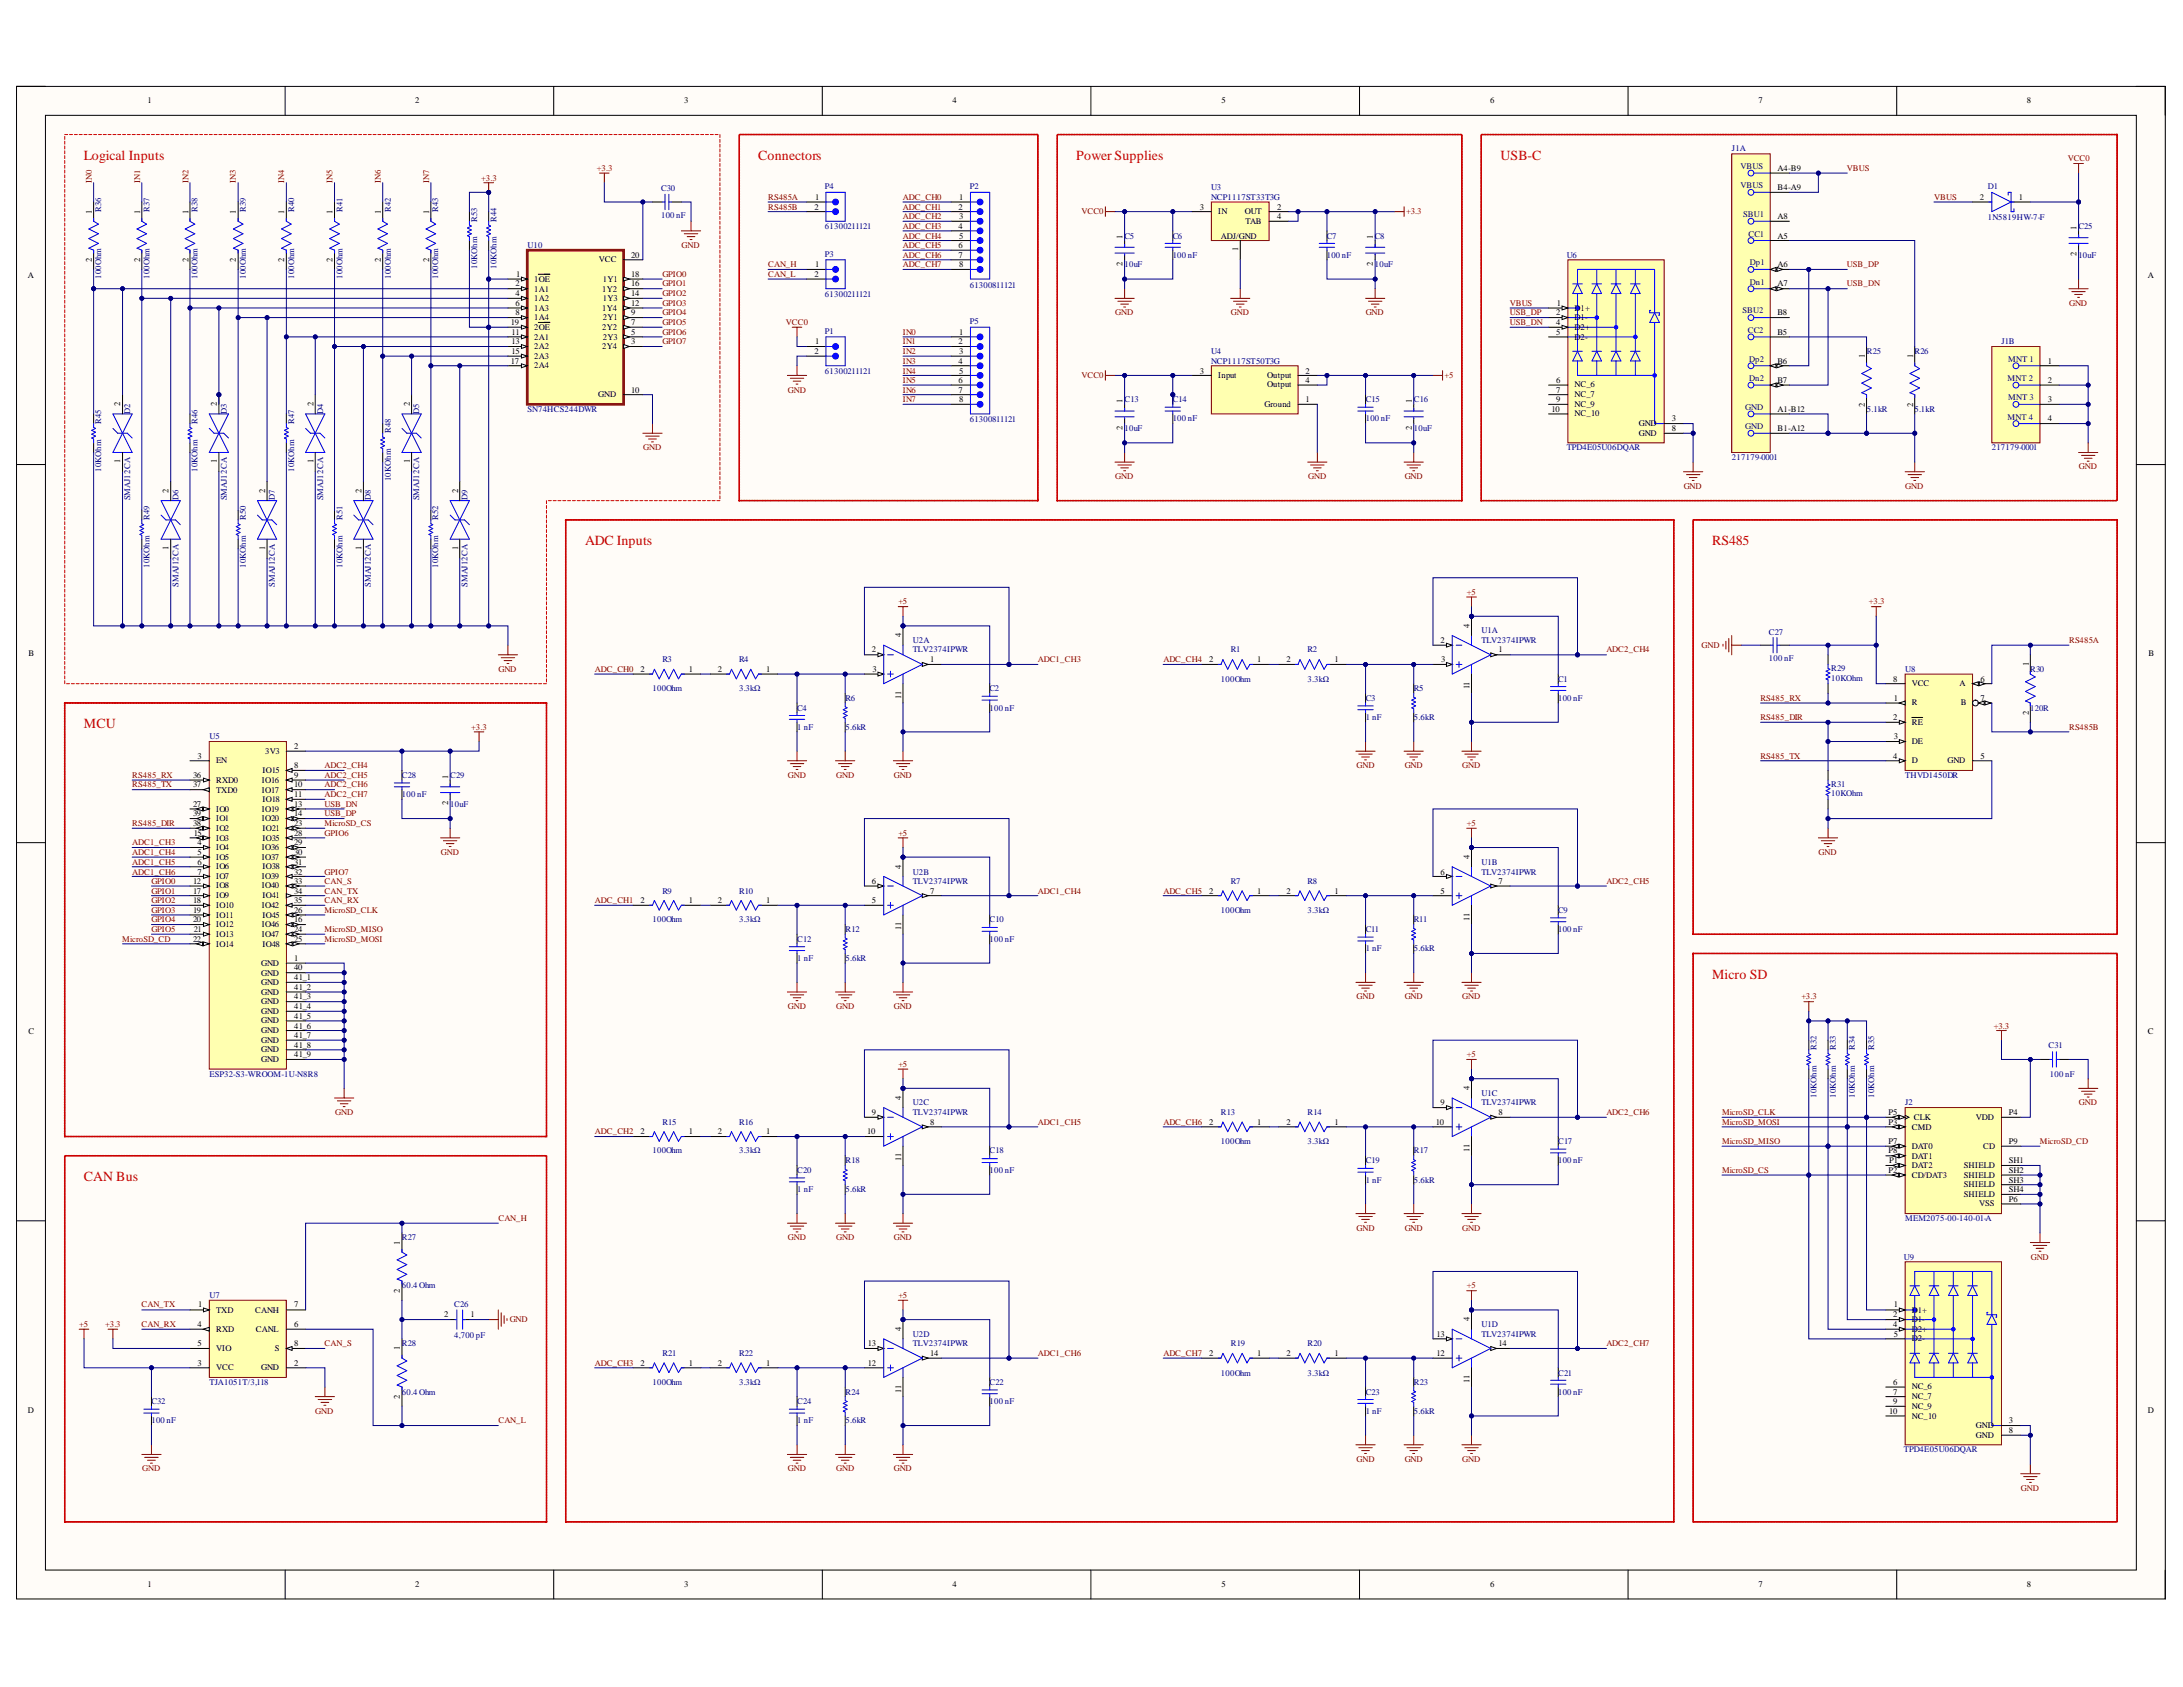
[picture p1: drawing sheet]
<svg xmlns="http://www.w3.org/2000/svg" width="279mm" height="216mm" viewBox="0 0 279 216" stroke-linecap="round" stroke-linejoin="round" font-family="sans-serif">
<defs><g id="words">
<g font-size="1.8" fill="#c00">
<text x="10.7" y="20.5">Logical Inputs</text>
<text x="97" y="20.5">Connectors</text>
<text x="137.7" y="20.5">Power Supplies</text>
<text x="192.1" y="20.5">USB-C</text>
<text x="74.9" y="69.8">ADC Inputs</text>
<text x="219.1" y="69.8">RS485</text>
<text x="10.7" y="93.2">MCU</text>
<text x="219.1" y="125.3">Micro SD</text>
<text x="10.7" y="151.2">CAN Bus</text>
</g>
<g font-size="1.1">
<text x="18.9" y="13.2">1</text>
<text x="53.1" y="13.2">2</text>
<text x="87.6" y="13.2">3</text>
<text x="121.9" y="13.2">4</text>
<text x="156.4" y="13.2">5</text>
<text x="190.7" y="13.2">6</text>
<text x="225.1" y="13.2">7</text>
<text x="259.4" y="13.2">8</text>
<text x="227.5" y="21.9">A4-B9</text>
<text x="11.8" y="27.3" transform="rotate(-90 11.8 27.3)">1</text>
<text x="17.9" y="27.3" transform="rotate(-90 17.9 27.3)">1</text>
<text x="24.1" y="27.3" transform="rotate(-90 24.1 27.3)">1</text>
<text x="30.2" y="27.3" transform="rotate(-90 30.2 27.3)">1</text>
<text x="36.4" y="27.3" transform="rotate(-90 36.4 27.3)">1</text>
<text x="42.6" y="27.3" transform="rotate(-90 42.6 27.3)">1</text>
<text x="48.7" y="27.3" transform="rotate(-90 48.7 27.3)">1</text>
<text x="54.9" y="27.3" transform="rotate(-90 54.9 27.3)">1</text>
<text x="104.2" y="26.8">2</text>
<text x="104.3" y="25.6">1</text>
<text x="122.7" y="26.8">2</text>
<text x="122.7" y="29.3">4</text>
<text x="122.8" y="25.6">1</text>
<text x="122.8" y="28">3</text>
<text x="153.6" y="26.8">3</text>
<text x="155.9" y="27.4">IN</text>
<text x="159.3" y="27.4">OUT</text>
<text x="159.4" y="28.7">TAB</text>
<text x="163.5" y="26.8">2</text>
<text x="163.5" y="28">4</text>
<text x="227.5" y="28">A8</text>
<text x="227.5" y="24.4">B4-A9</text>
<text x="253.4" y="25.6">2</text>
<text x="258.4" y="25.6">1</text>
<text x="265.8" y="29.4" transform="rotate(-90 265.8 29.4)">1</text>
<text x="3.6" y="35.6">A</text>
<text x="11.8" y="33.5" transform="rotate(-90 11.8 33.5)">2</text>
<text x="17.9" y="33.5" transform="rotate(-90 17.9 33.5)">2</text>
<text x="24.1" y="33.5" transform="rotate(-90 24.1 33.5)">2</text>
<text x="30.2" y="33.5" transform="rotate(-90 30.2 33.5)">2</text>
<text x="36.4" y="33.5" transform="rotate(-90 36.4 33.5)">2</text>
<text x="42.6" y="33.5" transform="rotate(-90 42.6 33.5)">2</text>
<text x="48.7" y="33.5" transform="rotate(-90 48.7 33.5)">2</text>
<text x="54.9" y="33.5" transform="rotate(-90 54.9 33.5)">2</text>
<text x="66.1" y="35.5">1</text>
<text x="76.7" y="33.6">VCC</text>
<text x="80.8" y="33">20</text>
<text x="80.8" y="35.5">18</text>
<text x="104.2" y="35.5">2</text>
<text x="104.3" y="34.2">1</text>
<text x="122.7" y="31.7">6</text>
<text x="122.7" y="33">7</text>
<text x="122.8" y="30.5">5</text>
<text x="122.8" y="34.2">8</text>
<text x="143.7" y="34" transform="rotate(-90 143.7 34)">2</text>
<text x="143.7" y="30.6" transform="rotate(-90 143.7 30.6)">1</text>
<text x="156.3" y="30.5">ADJ/GND</text>
<text x="158.5" y="32.2" transform="rotate(-90 158.5 32.2)">1</text>
<text x="175.7" y="34" transform="rotate(-90 175.7 34)">2</text>
<text x="175.7" y="30.6" transform="rotate(-90 175.7 30.6)">1</text>
<text x="227.5" y="30.5">A5</text>
<text x="227.5" y="34.2">A6</text>
<text x="265.8" y="32.7" transform="rotate(-90 265.8 32.7)">2</text>
<text x="274.9" y="35.6">A</text>
<text x="65.4" y="41.6">19</text>
<text x="66" y="36.6">2</text>
<text x="66" y="37.9">4</text>
<text x="66" y="39.2">6</text>
<text x="66" y="40.4">8</text>
<text x="68.4" y="36">1OE</text>
<text x="68.4" y="37.3">1A1</text>
<text x="68.4" y="38.5">1A2</text>
<text x="68.4" y="39.8">1A3</text>
<text x="68.4" y="41">1A4</text>
<text x="77.1" y="37.3">1Y2</text>
<text x="77.1" y="39.8">1Y4</text>
<text x="77.2" y="36">1Y1</text>
<text x="77.2" y="38.5">1Y3</text>
<text x="77.2" y="41">2Y1</text>
<text x="80.8" y="36.6">16</text>
<text x="80.8" y="37.9">14</text>
<text x="80.8" y="39.2">12</text>
<text x="80.8" y="40.4">9</text>
<text x="80.8" y="41.6">7</text>
<text x="199.2" y="40.4">2</text>
<text x="199.2" y="41.6">4</text>
<text x="199.2" y="39.2">1</text>
<text x="201.5" y="39.8">D1+</text>
<text x="201.5" y="41">D1-</text>
<text x="227.5" y="36.6">A7</text>
<text x="227.5" y="40.4">B8</text>
<text x="65.4" y="46.5">17</text>
<text x="65.5" y="42.8">11</text>
<text x="65.5" y="44.1">13</text>
<text x="65.5" y="45.3">15</text>
<text x="68.4" y="42.2">2OE</text>
<text x="68.4" y="43.5">2A1</text>
<text x="68.4" y="44.7">2A2</text>
<text x="68.4" y="45.9">2A3</text>
<text x="68.4" y="47.1">2A4</text>
<text x="77.1" y="42.2">2Y2</text>
<text x="77.1" y="44.7">2Y4</text>
<text x="77.2" y="43.5">2Y3</text>
<text x="80.8" y="42.8">5</text>
<text x="80.8" y="44.1">3</text>
<text x="104.2" y="45.3">2</text>
<text x="104.3" y="44.1">1</text>
<text x="122.7" y="44.1">2</text>
<text x="122.7" y="46.5">4</text>
<text x="122.8" y="42.8">1</text>
<text x="122.8" y="45.3">3</text>
<text x="122.8" y="47.8">5</text>
<text x="153.6" y="47.8">3</text>
<text x="167.1" y="47.8">2</text>
<text x="199.2" y="42.8">5</text>
<text x="201.5" y="42.2">D2+</text>
<text x="201.5" y="43.5">D2-</text>
<text x="227.5" y="42.8">B5</text>
<text x="227.5" y="46.5">B6</text>
<text x="238.7" y="45.9" transform="rotate(-90 238.7 45.9)">1</text>
<text x="244.9" y="45.9" transform="rotate(-90 244.9 45.9)">1</text>
<text x="262.1" y="46.5">1</text>
<text x="15.4" y="51.9" transform="rotate(-90 15.4 51.9)">2</text>
<text x="27.8" y="51.9" transform="rotate(-90 27.8 51.9)">2</text>
<text x="40.1" y="51.9" transform="rotate(-90 40.1 51.9)">2</text>
<text x="52.5" y="51.9" transform="rotate(-90 52.5 51.9)">2</text>
<text x="76.6" y="50.8">GND</text>
<text x="80.8" y="50.3">10</text>
<text x="122.7" y="49">6</text>
<text x="122.7" y="50.3">7</text>
<text x="122.8" y="51.4">8</text>
<text x="143.7" y="51.6" transform="rotate(-90 143.7 51.6)">1</text>
<text x="155.9" y="48.4">Input</text>
<text x="161.9" y="52.1">Ground</text>
<text x="162.2" y="48.4">Output</text>
<text x="162.2" y="49.6">Output</text>
<text x="167.1" y="49">4</text>
<text x="167.1" y="51.4">1</text>
<text x="180.7" y="51.6" transform="rotate(-90 180.7 51.6)">1</text>
<text x="198.6" y="52.7">10</text>
<text x="199.2" y="49">6</text>
<text x="199.2" y="50.3">7</text>
<text x="199.2" y="51.4">9</text>
<text x="201.5" y="49.6">NC_6</text>
<text x="201.5" y="50.8">NC_7</text>
<text x="201.5" y="52.1">NC_9</text>
<text x="201.5" y="53.3">NC_10</text>
<text x="214" y="53.9">3</text>
<text x="227.5" y="52.7">A1-B12</text>
<text x="227.5" y="49">B7</text>
<text x="238.7" y="52" transform="rotate(-90 238.7 52)">2</text>
<text x="244.9" y="52" transform="rotate(-90 244.9 52)">2</text>
<text x="262.1" y="49">2</text>
<text x="262.1" y="51.4">3</text>
<text x="262.1" y="53.9">4</text>
<text x="15.4" y="59.3" transform="rotate(-90 15.4 59.3)">1</text>
<text x="27.8" y="59.3" transform="rotate(-90 27.8 59.3)">1</text>
<text x="40.1" y="59.3" transform="rotate(-90 40.1 59.3)">1</text>
<text x="52.5" y="59.3" transform="rotate(-90 52.5 59.3)">1</text>
<text x="143.7" y="55" transform="rotate(-90 143.7 55)">2</text>
<text x="180.7" y="55" transform="rotate(-90 180.7 55)">2</text>
<text x="209.7" y="54.6">GND</text>
<text x="209.7" y="55.8">GND</text>
<text x="214" y="55.2">8</text>
<text x="227.5" y="55.2">B1-A12</text>
<text x="21.6" y="63.1" transform="rotate(-90 21.6 63.1)">2</text>
<text x="33.9" y="63.1" transform="rotate(-90 33.9 63.1)">2</text>
<text x="46.3" y="63.1" transform="rotate(-90 46.3 63.1)">2</text>
<text x="58.6" y="63.1" transform="rotate(-90 58.6 63.1)">2</text>
<text x="21.6" y="70.4" transform="rotate(-90 21.6 70.4)">1</text>
<text x="33.9" y="70.4" transform="rotate(-90 33.9 70.4)">1</text>
<text x="46.3" y="70.4" transform="rotate(-90 46.3 70.4)">1</text>
<text x="58.6" y="70.4" transform="rotate(-90 58.6 70.4)">1</text>
<text x="111.6" y="83.5">2</text>
<text x="115.3" y="81.6" transform="rotate(-90 115.3 81.6)">4</text>
<text x="184.4" y="82.3">2</text>
<text x="188.1" y="80.4" transform="rotate(-90 188.1 80.4)">4</text>
<text x="191.8" y="83.5">1</text>
<text x="3.6" y="84">B</text>
<text x="82" y="86">2</text>
<text x="88.2" y="86">1</text>
<text x="91.9" y="86">2</text>
<text x="98.1" y="86">1</text>
<text x="111.7" y="86">3</text>
<text x="115.3" y="89.4" transform="rotate(-90 115.3 89.4)">11</text>
<text x="119" y="84.8">1</text>
<text x="154.7" y="84.8">2</text>
<text x="160.9" y="84.8">1</text>
<text x="164.6" y="84.8">2</text>
<text x="170.8" y="84.8">1</text>
<text x="184.4" y="84.8">3</text>
<text x="188.1" y="88.2" transform="rotate(-90 188.1 88.2)">11</text>
<text x="242.3" y="87.2">8</text>
<text x="242.4" y="89.7">1</text>
<text x="244.7" y="87.8">VCC</text>
<text x="250.8" y="87.8">A</text>
<text x="253.5" y="87.2">6</text>
<text x="253.5" y="89.7">7</text>
<text x="259.7" y="85.3" transform="rotate(-90 259.7 85.3)">1</text>
<text x="275" y="84">B</text>
<text x="37.7" y="95.9">2</text>
<text x="242.3" y="92.1">2</text>
<text x="242.4" y="94.6">3</text>
<text x="244.7" y="92.8">RE</text>
<text x="244.7" y="95.3">DE</text>
<text x="244.7" y="90.3">R</text>
<text x="250.9" y="90.3">B</text>
<text x="259.7" y="91.5" transform="rotate(-90 259.7 91.5)">2</text>
<text x="24.7" y="99.6">36</text>
<text x="24.7" y="100.8">37</text>
<text x="25.3" y="97.1">3</text>
<text x="27.7" y="97.7">EN</text>
<text x="27.7" y="100.2">RXD0</text>
<text x="27.7" y="101.4">TXD0</text>
<text x="33.5" y="100.2">IO16</text>
<text x="33.5" y="101.4">IO17</text>
<text x="33.6" y="99">IO15</text>
<text x="33.9" y="96.4">3V3</text>
<text x="37.7" y="98.3">8</text>
<text x="37.7" y="99.6">9</text>
<text x="37.7" y="100.8">10</text>
<text x="57.4" y="99.7" transform="rotate(-90 57.4 99.7)">1</text>
<text x="242.3" y="97.1">4</text>
<text x="244.7" y="97.7">D</text>
<text x="249.3" y="97.7">GND</text>
<text x="253.5" y="97.1">5</text>
<text x="24.7" y="103.3">27</text>
<text x="24.7" y="104.5">39</text>
<text x="24.7" y="105.7">38</text>
<text x="24.8" y="106.9">15</text>
<text x="27.7" y="103.9">IO0</text>
<text x="27.7" y="105.1">IO1</text>
<text x="27.7" y="106.3">IO2</text>
<text x="27.7" y="107.6">IO3</text>
<text x="33.5" y="103.9">IO19</text>
<text x="33.5" y="105.1">IO20</text>
<text x="33.6" y="102.6">IO18</text>
<text x="33.6" y="106.3">IO21</text>
<text x="33.6" y="107.6">IO35</text>
<text x="37.7" y="102">11</text>
<text x="37.7" y="103.3">13</text>
<text x="37.7" y="104.5">14</text>
<text x="37.7" y="105.7">23</text>
<text x="37.7" y="106.9">28</text>
<text x="57.4" y="103" transform="rotate(-90 57.4 103)">2</text>
<text x="24.7" y="113.1">12</text>
<text x="25.3" y="108.2">4</text>
<text x="25.3" y="109.4">5</text>
<text x="25.3" y="110.7">6</text>
<text x="25.3" y="111.9">7</text>
<text x="27.7" y="108.8">IO4</text>
<text x="27.7" y="110.1">IO5</text>
<text x="27.7" y="111.2">IO6</text>
<text x="27.7" y="112.5">IO7</text>
<text x="27.7" y="113.7">IO8</text>
<text x="33.5" y="108.8">IO36</text>
<text x="33.5" y="110.1">IO37</text>
<text x="33.5" y="112.5">IO39</text>
<text x="33.5" y="113.7">IO40</text>
<text x="33.6" y="111.2">IO38</text>
<text x="37.7" y="108.2">29</text>
<text x="37.7" y="109.4">30</text>
<text x="37.7" y="110.7">31</text>
<text x="37.7" y="111.9">32</text>
<text x="37.7" y="113.1">33</text>
<text x="111.6" y="113.1">6</text>
<text x="115.3" y="111.2" transform="rotate(-90 115.3 111.2)">4</text>
<text x="184.4" y="111.9">6</text>
<text x="188.1" y="110" transform="rotate(-90 188.1 110)">4</text>
<text x="191.8" y="113.1">7</text>
<text x="24.7" y="114.4">17</text>
<text x="24.7" y="115.6">18</text>
<text x="24.7" y="116.8">19</text>
<text x="24.7" y="118">20</text>
<text x="24.8" y="119.3">21</text>
<text x="27.7" y="115">IO9</text>
<text x="27.7" y="116.2">IO10</text>
<text x="27.7" y="117.4">IO11</text>
<text x="27.7" y="118.7">IO12</text>
<text x="27.7" y="119.9">IO13</text>
<text x="33.5" y="116.2">IO42</text>
<text x="33.5" y="118.7">IO46</text>
<text x="33.5" y="119.9">IO47</text>
<text x="33.6" y="115">IO41</text>
<text x="33.6" y="117.4">IO45</text>
<text x="37.7" y="114.4">34</text>
<text x="37.7" y="115.6">35</text>
<text x="37.7" y="116.8">26</text>
<text x="37.7" y="118">16</text>
<text x="37.7" y="119.3">24</text>
<text x="82" y="115.6">2</text>
<text x="88.2" y="115.6">1</text>
<text x="91.9" y="115.6">2</text>
<text x="98.1" y="115.6">1</text>
<text x="111.6" y="115.6">5</text>
<text x="115.3" y="119" transform="rotate(-90 115.3 119)">11</text>
<text x="119" y="114.4">7</text>
<text x="154.7" y="114.4">2</text>
<text x="160.9" y="114.4">1</text>
<text x="164.6" y="114.4">2</text>
<text x="170.8" y="114.4">1</text>
<text x="184.4" y="114.4">5</text>
<text x="188.1" y="117.8" transform="rotate(-90 188.1 117.8)">11</text>
<text x="24.7" y="120.6">22</text>
<text x="27.7" y="121.1">IO14</text>
<text x="33.4" y="123.6">GND</text>
<text x="33.4" y="124.9">GND</text>
<text x="33.6" y="121.1">IO48</text>
<text x="37.7" y="120.6">25</text>
<text x="37.7" y="123">1</text>
<text x="37.7" y="124.2">40</text>
<text x="37.7" y="125.5">41_1</text>
<text x="33.4" y="126">GND</text>
<text x="33.4" y="127.3">GND</text>
<text x="33.4" y="128.5">GND</text>
<text x="33.4" y="129.8">GND</text>
<text x="33.4" y="131">GND</text>
<text x="37.7" y="126.6">41_2</text>
<text x="37.7" y="127.9">41_3</text>
<text x="37.7" y="129.2">41_4</text>
<text x="37.7" y="130.4">41_5</text>
<text x="37.7" y="131.6">41_6</text>
<text x="3.6" y="132.4">C</text>
<text x="33.4" y="132.2">GND</text>
<text x="33.4" y="133.5">GND</text>
<text x="33.4" y="134.7">GND</text>
<text x="33.4" y="135.9">GND</text>
<text x="37.7" y="132.8">41_7</text>
<text x="37.7" y="134.1">41_8</text>
<text x="37.7" y="135.3">41_9</text>
<text x="274.9" y="132.4">C</text>
<text x="111.6" y="142.7">9</text>
<text x="115.3" y="140.8" transform="rotate(-90 115.3 140.8)">4</text>
<text x="119" y="144">8</text>
<text x="154.7" y="144">2</text>
<text x="160.9" y="144">1</text>
<text x="164.6" y="144">2</text>
<text x="170.8" y="144">1</text>
<text x="183.8" y="144">10</text>
<text x="184.4" y="141.4">9</text>
<text x="188.1" y="139.5" transform="rotate(-90 188.1 139.5)">4</text>
<text x="191.8" y="142.7">8</text>
<text x="241.7" y="142.7">P5</text>
<text x="241.7" y="144">P3</text>
<text x="244.9" y="143.3">CLK</text>
<text x="252.9" y="143.3">VDD</text>
<text x="257.1" y="142.7">P4</text>
<text x="82" y="145.2">2</text>
<text x="88.2" y="145.2">1</text>
<text x="91.9" y="145.2">2</text>
<text x="98.1" y="145.2">1</text>
<text x="111" y="145.2">10</text>
<text x="115.3" y="148.6" transform="rotate(-90 115.3 148.6)">11</text>
<text x="188.1" y="147.5" transform="rotate(-90 188.1 147.5)">11</text>
<text x="241.7" y="146.4">P7</text>
<text x="241.7" y="147.6">P8</text>
<text x="241.8" y="148.9">P1</text>
<text x="244.7" y="144.6">CMD</text>
<text x="244.7" y="147">DAT0</text>
<text x="244.7" y="148.3">DAT1</text>
<text x="244.7" y="149.5">DAT2</text>
<text x="251.4" y="149.5">SHIELD</text>
<text x="253.8" y="147">CD</text>
<text x="257.1" y="146.4">P9</text>
<text x="257.1" y="148.9">SH1</text>
<text x="241.7" y="150.1">P2</text>
<text x="244.7" y="150.8">CD/DAT3</text>
<text x="251.4" y="150.8">SHIELD</text>
<text x="251.4" y="151.9">SHIELD</text>
<text x="251.4" y="153.2">SHIELD</text>
<text x="253.3" y="154.4">VSS</text>
<text x="257.1" y="150.1">SH2</text>
<text x="257.1" y="151.3">SH3</text>
<text x="257.1" y="152.6">SH4</text>
<text x="257.1" y="153.8">P6</text>
<text x="51.2" y="159.3" transform="rotate(-90 51.2 159.3)">1</text>
<text x="25.4" y="167.3">1</text>
<text x="37.7" y="167.3">7</text>
<text x="51.2" y="165.5" transform="rotate(-90 51.2 165.5)">2</text>
<text x="242.4" y="167.3">1</text>
<text x="25.3" y="169.9">4</text>
<text x="25.3" y="172.3">5</text>
<text x="27.7" y="168">TXD</text>
<text x="27.7" y="170.5">RXD</text>
<text x="27.7" y="172.9">VIO</text>
<text x="32.7" y="168">CANH</text>
<text x="32.7" y="170.5">CANL</text>
<text x="35.2" y="172.9">S</text>
<text x="37.7" y="169.9">6</text>
<text x="37.7" y="172.3">8</text>
<text x="51.2" y="172.8" transform="rotate(-90 51.2 172.8)">1</text>
<text x="56.9" y="168.6">2</text>
<text x="60.2" y="168.6">1</text>
<text x="111.1" y="172.3">13</text>
<text x="115.3" y="170.4" transform="rotate(-90 115.3 170.4)">4</text>
<text x="119" y="173.5">14</text>
<text x="154.7" y="173.5">2</text>
<text x="160.9" y="173.5">1</text>
<text x="164.6" y="173.5">2</text>
<text x="170.8" y="173.5">1</text>
<text x="183.9" y="173.5">12</text>
<text x="183.9" y="171.1">13</text>
<text x="188.1" y="169.1" transform="rotate(-90 188.1 169.1)">4</text>
<text x="191.8" y="172.3">14</text>
<text x="242.3" y="168.6">2</text>
<text x="242.3" y="169.9">4</text>
<text x="242.4" y="171.1">5</text>
<text x="244.7" y="168">D1+</text>
<text x="244.7" y="169.2">D1-</text>
<text x="244.7" y="170.5">D2+</text>
<text x="244.7" y="171.6">D2-</text>
<text x="25.3" y="174.8">3</text>
<text x="27.7" y="175.4">VCC</text>
<text x="33.4" y="175.4">GND</text>
<text x="37.7" y="174.8">2</text>
<text x="51.2" y="179" transform="rotate(-90 51.2 179)">2</text>
<text x="82" y="174.8">2</text>
<text x="88.2" y="174.8">1</text>
<text x="91.9" y="174.8">2</text>
<text x="98.1" y="174.8">1</text>
<text x="111.1" y="174.8">12</text>
<text x="115.3" y="178.2" transform="rotate(-90 115.3 178.2)">11</text>
<text x="188.1" y="177" transform="rotate(-90 188.1 177)">11</text>
<text x="242.3" y="177.2">6</text>
<text x="242.3" y="178.5">7</text>
<text x="242.3" y="179.7">9</text>
<text x="244.7" y="177.8">NC_6</text>
<text x="244.7" y="179.1">NC_7</text>
<text x="3.6" y="180.8">D</text>
<text x="241.8" y="180.9">10</text>
<text x="244.7" y="180.4">NC_9</text>
<text x="244.7" y="181.5">NC_10</text>
<text x="252.9" y="182.8">GND</text>
<text x="252.9" y="184">GND</text>
<text x="257.1" y="182.1">3</text>
<text x="257.1" y="183.4">8</text>
<text x="274.9" y="180.8">D</text>
<text x="18.9" y="203.1">1</text>
<text x="53.1" y="203.1">2</text>
<text x="87.6" y="203.1">3</text>
<text x="121.9" y="203.1">4</text>
<text x="156.4" y="203.1">5</text>
<text x="190.7" y="203.1">6</text>
<text x="225.1" y="203.1">7</text>
<text x="259.4" y="203.1">8</text>
</g>
<g font-size="1.1" fill="#800000">
<text x="11.8" y="23.4" transform="rotate(-90 11.8 23.4)">IN0</text>
<text x="17.9" y="23.4" transform="rotate(-90 17.9 23.4)">IN1</text>
<text x="24.1" y="23.4" transform="rotate(-90 24.1 23.4)">IN2</text>
<text x="30.2" y="23.4" transform="rotate(-90 30.2 23.4)">IN3</text>
<text x="36.4" y="23.4" transform="rotate(-90 36.4 23.4)">IN4</text>
<text x="42.6" y="23.4" transform="rotate(-90 42.6 23.4)">IN5</text>
<text x="48.7" y="23.4" transform="rotate(-90 48.7 23.4)">IN6</text>
<text x="54.9" y="23.4" transform="rotate(-90 54.9 23.4)">IN7</text>
<text x="61.6" y="23.1">+3.3</text>
<text x="76.4" y="21.9">+3.3</text>
<text x="236.4" y="21.9">VBUS</text>
<text x="264.7" y="20.6">VCC0</text>
<text x="98.3" y="25.6">RS485A</text>
<text x="98.3" y="26.8">RS485B</text>
<text x="115.6" y="25.6">ADC_CH0</text>
<text x="115.6" y="26.8">ADC_CH1</text>
<text x="115.6" y="28">ADC_CH2</text>
<text x="115.6" y="29.3">ADC_CH3</text>
<text x="138.4" y="27.4">VCC0</text>
<text x="180" y="27.4">+3.3</text>
<text x="247.6" y="25.6">VBUS</text>
<text x="84.8" y="35.5">GPIO0</text>
<text x="87.2" y="31.7">GND</text>
<text x="98.3" y="34.2">CAN_H</text>
<text x="98.3" y="35.5">CAN_L</text>
<text x="115.6" y="30.5">ADC_CH4</text>
<text x="115.6" y="31.7">ADC_CH5</text>
<text x="115.6" y="33">ADC_CH6</text>
<text x="115.6" y="34.2">ADC_CH7</text>
<text x="236.4" y="34.2">USB_DP</text>
<text x="84.8" y="36.6">GPIO1</text>
<text x="84.8" y="37.9">GPIO2</text>
<text x="84.8" y="39.2">GPIO3</text>
<text x="84.8" y="40.4">GPIO4</text>
<text x="84.8" y="41.6">GPIO5</text>
<text x="100.6" y="41.6">VCC0</text>
<text x="142.7" y="40.4">GND</text>
<text x="157.5" y="40.4">GND</text>
<text x="174.8" y="40.4">GND</text>
<text x="193.2" y="39.2">VBUS</text>
<text x="193.2" y="40.4">USB_DP</text>
<text x="193.2" y="41.6">USB_DN</text>
<text x="236.4" y="36.6">USB_DN</text>
<text x="264.8" y="39.2">GND</text>
<text x="84.8" y="42.8">GPIO6</text>
<text x="84.8" y="44.1">GPIO7</text>
<text x="115.6" y="42.8">IN0</text>
<text x="115.6" y="44.1">IN1</text>
<text x="115.6" y="45.3">IN2</text>
<text x="115.6" y="46.5">IN3</text>
<text x="115.6" y="47.8">IN4</text>
<text x="100.9" y="50.3">GND</text>
<text x="115.6" y="49">IN5</text>
<text x="115.6" y="50.3">IN6</text>
<text x="115.6" y="51.4">IN7</text>
<text x="138.4" y="48.4">VCC0</text>
<text x="184.9" y="48.4">+5</text>
<text x="82.3" y="57.6">GND</text>
<text x="142.7" y="61.3">GND</text>
<text x="167.4" y="61.3">GND</text>
<text x="179.8" y="61.3">GND</text>
<text x="215.5" y="62.6">GND</text>
<text x="243.8" y="62.6">GND</text>
<text x="266.1" y="60.1">GND</text>
<text x="115" y="77.3">+5</text>
<text x="187.7" y="76.1">+5</text>
<text x="239.2" y="77.3">+3.3</text>
<text x="205.6" y="83.5">ADC2_CH4</text>
<text x="217.8" y="82.9">GND</text>
<text x="264.8" y="82.3">RS485A</text>
<text x="63.8" y="86">GND</text>
<text x="76.1" y="86">ADC_CH0</text>
<text x="132.8" y="84.8">ADC1_CH3</text>
<text x="148.9" y="84.8">ADC_CH4</text>
<text x="225.3" y="89.7">RS485_RX</text>
<text x="60.3" y="93.4">+3.3</text>
<text x="225.3" y="92.1">RS485_DIR</text>
<text x="264.8" y="93.4">RS485B</text>
<text x="16.9" y="99.6">RS485_RX</text>
<text x="16.9" y="100.8">RS485_TX</text>
<text x="41.5" y="98.3">ADC2_CH4</text>
<text x="41.5" y="99.6">ADC2_CH5</text>
<text x="41.5" y="100.8">ADC2_CH6</text>
<text x="100.9" y="99.6">GND</text>
<text x="107" y="99.6">GND</text>
<text x="114.4" y="99.6">GND</text>
<text x="173.6" y="98.3">GND</text>
<text x="179.8" y="98.3">GND</text>
<text x="187.2" y="98.3">GND</text>
<text x="225.3" y="97.1">RS485_TX</text>
<text x="16.9" y="105.7">RS485_DIR</text>
<text x="41.5" y="102">ADC2_CH7</text>
<text x="41.5" y="104.5">USB_DP</text>
<text x="41.5" y="103.3">USB_DN</text>
<text x="41.5" y="105.7">MicroSD_CS</text>
<text x="41.5" y="106.9">GPIO6</text>
<text x="115" y="106.9">+5</text>
<text x="187.7" y="105.7">+5</text>
<text x="16.9" y="108.2">ADC1_CH3</text>
<text x="16.9" y="109.4">ADC1_CH4</text>
<text x="16.9" y="110.7">ADC1_CH5</text>
<text x="16.9" y="111.9">ADC1_CH6</text>
<text x="19.4" y="113.1">GPIO0</text>
<text x="41.5" y="113.1">CAN_S</text>
<text x="41.5" y="111.9">GPIO7</text>
<text x="56.4" y="109.4">GND</text>
<text x="205.6" y="113.1">ADC2_CH5</text>
<text x="232.8" y="109.4">GND</text>
<text x="19.4" y="114.4">GPIO1</text>
<text x="19.4" y="115.6">GPIO2</text>
<text x="19.4" y="116.8">GPIO3</text>
<text x="19.4" y="118">GPIO4</text>
<text x="19.4" y="119.3">GPIO5</text>
<text x="41.5" y="114.4">CAN_TX</text>
<text x="41.5" y="115.6">CAN_RX</text>
<text x="41.5" y="119.3">MicroSD_MISO</text>
<text x="41.5" y="116.8">MicroSD_CLK</text>
<text x="76.1" y="115.6">ADC_CH1</text>
<text x="132.8" y="114.4">ADC1_CH4</text>
<text x="148.9" y="114.4">ADC_CH5</text>
<text x="15.7" y="120.6">MicroSD_CD</text>
<text x="41.5" y="120.6">MicroSD_MOSI</text>
<text x="100.9" y="129.2">GND</text>
<text x="107" y="129.2">GND</text>
<text x="114.4" y="129.2">GND</text>
<text x="173.6" y="127.9">GND</text>
<text x="179.8" y="127.9">GND</text>
<text x="187.2" y="127.9">GND</text>
<text x="230.6" y="127.9">+3.3</text>
<text x="255.2" y="131.6">+3.3</text>
<text x="115" y="136.5">+5</text>
<text x="187.7" y="135.3">+5</text>
<text x="42.9" y="142.7">GND</text>
<text x="132.8" y="144">ADC1_CH5</text>
<text x="148.9" y="144">ADC_CH6</text>
<text x="205.6" y="142.7">ADC2_CH6</text>
<text x="220.4" y="142.7">MicroSD_CLK</text>
<text x="220.4" y="144">MicroSD_MOSI</text>
<text x="266.1" y="141.4">GND</text>
<text x="76.1" y="145.2">ADC_CH2</text>
<text x="220.4" y="146.4">MicroSD_MISO</text>
<text x="261.1" y="146.4">MicroSD_CD</text>
<text x="220.4" y="150.1">MicroSD_CS</text>
<text x="63.8" y="156.2">CAN_H</text>
<text x="100.9" y="158.7">GND</text>
<text x="107" y="158.7">GND</text>
<text x="114.4" y="158.7">GND</text>
<text x="173.6" y="157.5">GND</text>
<text x="179.8" y="157.5">GND</text>
<text x="187.2" y="157.5">GND</text>
<text x="259.9" y="161.2">GND</text>
<text x="18.1" y="167.3">CAN_TX</text>
<text x="115" y="166.1">+5</text>
<text x="187.7" y="164.9">+5</text>
<text x="10.2" y="169.9">+5</text>
<text x="13.5" y="169.9">+3.3</text>
<text x="18.1" y="169.9">CAN_RX</text>
<text x="41.5" y="172.3">CAN_S</text>
<text x="65.2" y="169.2">GND</text>
<text x="132.8" y="173.5">ADC1_CH6</text>
<text x="148.9" y="173.5">ADC_CH7</text>
<text x="205.6" y="172.3">ADC2_CH7</text>
<text x="76.1" y="174.8">ADC_CH3</text>
<text x="40.4" y="180.9">GND</text>
<text x="63.8" y="182.1">CAN_L</text>
<text x="18.2" y="188.3">GND</text>
<text x="100.9" y="188.3">GND</text>
<text x="107" y="188.3">GND</text>
<text x="114.4" y="188.3">GND</text>
<text x="173.6" y="187.1">GND</text>
<text x="179.8" y="187.1">GND</text>
<text x="187.2" y="187.1">GND</text>
<text x="258.6" y="190.8">GND</text>
</g>
<g font-size="1.1" fill="#000080">
<text x="221.7" y="19.4">J1A</text>
<text x="222.8" y="21.7">VBUS</text>
<text x="12.9" y="27.1" transform="rotate(-90 12.9 27.1)">R36</text>
<text x="19.1" y="27.1" transform="rotate(-90 19.1 27.1)">R37</text>
<text x="25.3" y="27.1" transform="rotate(-90 25.3 27.1)">R38</text>
<text x="31.5" y="27.1" transform="rotate(-90 31.5 27.1)">R39</text>
<text x="37.7" y="27.1" transform="rotate(-90 37.7 27.1)">R40</text>
<text x="43.8" y="27.1" transform="rotate(-90 43.8 27.1)">R41</text>
<text x="50" y="27.1" transform="rotate(-90 50 27.1)">R42</text>
<text x="56.1" y="27.1" transform="rotate(-90 56.1 27.1)">R43</text>
<text x="61.1" y="28.3" transform="rotate(-90 61.1 28.3)">R53</text>
<text x="63.5" y="28.3" transform="rotate(-90 63.5 28.3)">R44</text>
<text x="84.6" y="27.9">100 nF</text>
<text x="84.6" y="24.5">C30</text>
<text x="105.6" y="24.2">P4</text>
<text x="105.6" y="29.4">61300211121</text>
<text x="124.1" y="24.2">P2</text>
<text x="155" y="24.4">U3</text>
<text x="155" y="25.6">NCP1117ST33T3G</text>
<text x="222.8" y="24.1">VBUS</text>
<text x="223.1" y="27.8">SBU1</text>
<text x="254.4" y="24.2">D1</text>
<text x="254.4" y="28.2">1N5819HW-7-F</text>
<text x="266" y="29.3">C25</text>
<text x="12.9" y="35.7" transform="rotate(-90 12.9 35.7)">100Ohm</text>
<text x="19.1" y="35.7" transform="rotate(-90 19.1 35.7)">100Ohm</text>
<text x="25.3" y="35.7" transform="rotate(-90 25.3 35.7)">100Ohm</text>
<text x="31.5" y="35.7" transform="rotate(-90 31.5 35.7)">100Ohm</text>
<text x="37.7" y="35.7" transform="rotate(-90 37.7 35.7)">100Ohm</text>
<text x="43.8" y="35.7" transform="rotate(-90 43.8 35.7)">100Ohm</text>
<text x="50" y="35.7" transform="rotate(-90 50 35.7)">100Ohm</text>
<text x="56.1" y="35.7" transform="rotate(-90 56.1 35.7)">100Ohm</text>
<text x="61.1" y="34.4" transform="rotate(-90 61.1 34.4)">10KOhm</text>
<text x="63.5" y="34.4" transform="rotate(-90 63.5 34.4)">10KOhm</text>
<text x="67.5" y="31.7">U10</text>
<text x="105.6" y="32.8">P3</text>
<text x="143.9" y="34.2">10uF</text>
<text x="143.9" y="30.5">C5</text>
<text x="150.1" y="33">100 nF</text>
<text x="150.1" y="30.5">C6</text>
<text x="169.8" y="33">100 nF</text>
<text x="169.8" y="30.5">C7</text>
<text x="176" y="34.2">10uF</text>
<text x="176" y="30.5">C8</text>
<text x="200.5" y="33">U6</text>
<text x="223.8" y="30.3">CC1</text>
<text x="224" y="33.9">Dp1</text>
<text x="266" y="33">10uF</text>
<text x="105.6" y="38">61300211121</text>
<text x="124.1" y="36.8">61300811121</text>
<text x="124.1" y="41.5">P5</text>
<text x="223" y="40.1">SBU2</text>
<text x="224" y="36.5">Dn1</text>
<text x="105.6" y="42.7">P1</text>
<text x="105.6" y="47.9">61300211121</text>
<text x="155" y="45.3">U4</text>
<text x="155" y="46.5">NCP1117ST50T3G</text>
<text x="223.7" y="42.6">CC2</text>
<text x="223.9" y="46.3">Dp2</text>
<text x="238.9" y="45.3">R25</text>
<text x="245" y="45.3">R26</text>
<text x="256.2" y="44.1">J1B</text>
<text x="257" y="46.3">MNT 1</text>
<text x="16.7" y="53" transform="rotate(-90 16.7 53)">D2</text>
<text x="29" y="53" transform="rotate(-90 29 53)">D3</text>
<text x="41.4" y="53" transform="rotate(-90 41.4 53)">D4</text>
<text x="53.6" y="53" transform="rotate(-90 53.6 53)">D5</text>
<text x="67.5" y="52.7">SN74HCS244DWR</text>
<text x="143.9" y="51.4">C13</text>
<text x="150.1" y="53.9">100 nF</text>
<text x="150.1" y="51.4">C14</text>
<text x="174.8" y="53.9">100 nF</text>
<text x="174.8" y="51.4">C15</text>
<text x="181" y="51.4">C16</text>
<text x="223.4" y="52.5">GND</text>
<text x="223.9" y="48.7">Dn2</text>
<text x="238.9" y="52.7">5.1kR</text>
<text x="245" y="52.7">5.1kR</text>
<text x="257" y="48.7">MNT 2</text>
<text x="257" y="53.7">MNT 4</text>
<text x="257" y="51.2">MNT 3</text>
<text x="12.9" y="54.2" transform="rotate(-90 12.9 54.2)">R45</text>
<text x="25.3" y="54.2" transform="rotate(-90 25.3 54.2)">R46</text>
<text x="37.7" y="54.2" transform="rotate(-90 37.7 54.2)">R47</text>
<text x="50" y="55.4" transform="rotate(-90 50 55.4)">R48</text>
<text x="124.1" y="54.1">61300811121</text>
<text x="143.9" y="55.2">10uF</text>
<text x="181" y="55.2">10uF</text>
<text x="200.5" y="57.6">TPD4E05U06DQAR</text>
<text x="221.7" y="58.9">217179-0001</text>
<text x="223.4" y="54.9">GND</text>
<text x="254.9" y="57.6">217179-0001</text>
<text x="12.9" y="60.4" transform="rotate(-90 12.9 60.4)">10KOhm</text>
<text x="16.7" y="64" transform="rotate(-90 16.7 64)">SMAJ12CA</text>
<text x="22.8" y="64" transform="rotate(-90 22.8 64)">D6</text>
<text x="25.3" y="60.4" transform="rotate(-90 25.3 60.4)">10KOhm</text>
<text x="29" y="64" transform="rotate(-90 29 64)">SMAJ12CA</text>
<text x="35.2" y="64" transform="rotate(-90 35.2 64)">D7</text>
<text x="37.7" y="60.4" transform="rotate(-90 37.7 60.4)">10KOhm</text>
<text x="41.4" y="64" transform="rotate(-90 41.4 64)">SMAJ12CA</text>
<text x="47.5" y="64" transform="rotate(-90 47.5 64)">D8</text>
<text x="50" y="61.6" transform="rotate(-90 50 61.6)">10KOhm</text>
<text x="53.6" y="64" transform="rotate(-90 53.6 64)">SMAJ12CA</text>
<text x="59.8" y="64" transform="rotate(-90 59.8 64)">D9</text>
<text x="19.1" y="66.5" transform="rotate(-90 19.1 66.5)">R49</text>
<text x="31.5" y="66.5" transform="rotate(-90 31.5 66.5)">R50</text>
<text x="43.8" y="66.5" transform="rotate(-90 43.8 66.5)">R51</text>
<text x="56.1" y="66.5" transform="rotate(-90 56.1 66.5)">R52</text>
<text x="19.1" y="72.7" transform="rotate(-90 19.1 72.7)">10KOhm</text>
<text x="22.8" y="75.1" transform="rotate(-90 22.8 75.1)">SMAJ12CA</text>
<text x="31.5" y="72.7" transform="rotate(-90 31.5 72.7)">10KOhm</text>
<text x="35.2" y="75.1" transform="rotate(-90 35.2 75.1)">SMAJ12CA</text>
<text x="43.8" y="72.7" transform="rotate(-90 43.8 72.7)">10KOhm</text>
<text x="47.5" y="75.1" transform="rotate(-90 47.5 75.1)">SMAJ12CA</text>
<text x="56.1" y="72.7" transform="rotate(-90 56.1 72.7)">10KOhm</text>
<text x="59.8" y="75.1" transform="rotate(-90 59.8 75.1)">SMAJ12CA</text>
<text x="116.8" y="82.3">U2A</text>
<text x="116.8" y="83.5">TLV2374IPWR</text>
<text x="157.5" y="83.5">R1</text>
<text x="167.4" y="83.5">R2</text>
<text x="189.6" y="81">U1A</text>
<text x="189.6" y="82.3">TLV2374IPWR</text>
<text x="226.4" y="81.2">C27</text>
<text x="83.5" y="88.5">100Ohm</text>
<text x="84.8" y="84.8">R3</text>
<text x="94.6" y="88.5">3.3kΩ</text>
<text x="94.6" y="84.8">R4</text>
<text x="108.2" y="89.7">R6</text>
<text x="126.7" y="88.5">C2</text>
<text x="156.3" y="87.2">100Ohm</text>
<text x="167.4" y="87.2">3.3kΩ</text>
<text x="174.8" y="89.7">C3</text>
<text x="181" y="88.5">R5</text>
<text x="199.4" y="89.7">100 nF</text>
<text x="199.4" y="87.2">C1</text>
<text x="226.4" y="84.6">100 nF</text>
<text x="234.4" y="87.1">10KOhm</text>
<text x="234.4" y="85.9">R29</text>
<text x="243.8" y="86">U8</text>
<text x="259.8" y="86">R30</text>
<text x="26.8" y="94.6">U5</text>
<text x="102" y="93.4">1 nF</text>
<text x="102" y="90.9">C4</text>
<text x="108.2" y="93.4">5.6kR</text>
<text x="126.7" y="90.9">100 nF</text>
<text x="174.8" y="92.1">1 nF</text>
<text x="181" y="92.1">5.6kR</text>
<text x="259.8" y="90.9">120R</text>
<text x="51.4" y="99.6">C28</text>
<text x="57.6" y="99.6">C29</text>
<text x="234.4" y="101.9">10KOhm</text>
<text x="234.4" y="100.7">R31</text>
<text x="243.8" y="99.6">THVD1450DR</text>
<text x="51.4" y="102">100 nF</text>
<text x="57.6" y="103.3">10uF</text>
<text x="116.8" y="111.9">U2B</text>
<text x="116.8" y="113.1">TLV2374IPWR</text>
<text x="157.5" y="113.1">R7</text>
<text x="167.4" y="113.1">R8</text>
<text x="189.6" y="110.7">U1B</text>
<text x="189.6" y="111.9">TLV2374IPWR</text>
<text x="83.5" y="118">100Ohm</text>
<text x="84.8" y="114.4">R9</text>
<text x="94.6" y="118">3.3kΩ</text>
<text x="94.6" y="114.4">R10</text>
<text x="108.2" y="119.3">R12</text>
<text x="126.7" y="118">C10</text>
<text x="156.3" y="116.8">100Ohm</text>
<text x="167.4" y="116.8">3.3kΩ</text>
<text x="174.8" y="119.3">C11</text>
<text x="181" y="118">R11</text>
<text x="199.4" y="119.3">100 nF</text>
<text x="199.4" y="116.8">C9</text>
<text x="102" y="123">1 nF</text>
<text x="102" y="120.6">C12</text>
<text x="108.2" y="123">5.6kR</text>
<text x="126.7" y="120.6">100 nF</text>
<text x="174.8" y="121.7">1 nF</text>
<text x="181" y="121.7">5.6kR</text>
<text x="26.8" y="137.8">ESP32-S3-WROOM-1U-N8R8</text>
<text x="232.5" y="134.3" transform="rotate(-90 232.5 134.3)">R32</text>
<text x="235" y="134.3" transform="rotate(-90 235 134.3)">R33</text>
<text x="237.4" y="134.3" transform="rotate(-90 237.4 134.3)">R34</text>
<text x="239.9" y="134.3" transform="rotate(-90 239.9 134.3)">R35</text>
<text x="262.2" y="134.2">C31</text>
<text x="262.4" y="137.8">100 nF</text>
<text x="84.8" y="144">R15</text>
<text x="94.6" y="144">R16</text>
<text x="116.8" y="141.4">U2C</text>
<text x="116.8" y="142.7">TLV2374IPWR</text>
<text x="156.3" y="142.7">R13</text>
<text x="167.4" y="142.7">R14</text>
<text x="189.6" y="140.3">U1C</text>
<text x="189.6" y="141.4">TLV2374IPWR</text>
<text x="232.5" y="140.5" transform="rotate(-90 232.5 140.5)">10KOhm</text>
<text x="235" y="140.5" transform="rotate(-90 235 140.5)">10KOhm</text>
<text x="237.4" y="140.5" transform="rotate(-90 237.4 140.5)">10KOhm</text>
<text x="239.9" y="140.5" transform="rotate(-90 239.9 140.5)">10KOhm</text>
<text x="243.8" y="141.4">J2</text>
<text x="83.5" y="147.6">100Ohm</text>
<text x="94.6" y="147.6">3.3kΩ</text>
<text x="108.2" y="148.9">R18</text>
<text x="126.7" y="147.6">C18</text>
<text x="156.3" y="146.4">100Ohm</text>
<text x="167.4" y="146.4">3.3kΩ</text>
<text x="174.8" y="148.9">C19</text>
<text x="181" y="147.6">R17</text>
<text x="199.4" y="148.9">100 nF</text>
<text x="199.4" y="146.4">C17</text>
<text x="102" y="152.6">1 nF</text>
<text x="102" y="150.1">C20</text>
<text x="108.2" y="152.6">5.6kR</text>
<text x="126.7" y="150.1">100 nF</text>
<text x="174.8" y="151.3">1 nF</text>
<text x="181" y="151.3">5.6kR</text>
<text x="51.4" y="158.7">R27</text>
<text x="243.7" y="161.2">U9</text>
<text x="243.8" y="156.2">MEM2075-00-140-01-A</text>
<text x="26.8" y="166.1">U7</text>
<text x="51.4" y="164.9">60.4 Ohm</text>
<text x="58.1" y="167.2">C26</text>
<text x="51.4" y="172.3">R28</text>
<text x="58.1" y="171.2">4,700 pF</text>
<text x="84.8" y="173.5">R21</text>
<text x="94.6" y="173.5">R22</text>
<text x="116.8" y="171.1">U2D</text>
<text x="116.8" y="172.3">TLV2374IPWR</text>
<text x="157.5" y="172.3">R19</text>
<text x="167.4" y="172.3">R20</text>
<text x="189.6" y="169.9">U1D</text>
<text x="189.6" y="171.1">TLV2374IPWR</text>
<text x="19.4" y="179.7">C32</text>
<text x="26.8" y="177.2">TJA1051T/3,118</text>
<text x="51.4" y="178.5">60.4 Ohm</text>
<text x="83.5" y="177.2">100Ohm</text>
<text x="94.6" y="177.2">3.3kΩ</text>
<text x="102" y="179.7">C24</text>
<text x="108.2" y="178.5">R24</text>
<text x="126.7" y="179.7">100 nF</text>
<text x="126.7" y="177.2">C22</text>
<text x="156.3" y="176">100Ohm</text>
<text x="167.4" y="176">3.3kΩ</text>
<text x="174.8" y="178.5">C23</text>
<text x="181" y="177.2">R23</text>
<text x="199.4" y="178.5">100 nF</text>
<text x="199.4" y="176">C21</text>
<text x="19.4" y="182.1">100 nF</text>
<text x="102" y="182.1">1 nF</text>
<text x="108.2" y="182.1">5.6kR</text>
<text x="174.8" y="180.9">1 nF</text>
<text x="181" y="180.9">5.6kR</text>
<text x="243.7" y="185.9">TPD4E05U06DQAR</text>
</g>
</g></defs>
<path d="M2.1 11.1h275v193.5h-275z" fill-rule="evenodd" fill="#fffcf8"/>
<path d="M2.1 11.1h275v193.5h-275z" fill="none" stroke="#000" stroke-width=".13"/>
<path d="M5.8 14.8h267.6v186.1h-267.6z" fill-rule="evenodd" fill="#fffcf8"/>
<g fill="none" stroke="#000" stroke-width=".13">
<path d="M2.1 11.1h3.7M5.8 14.8h267.6v186.1h-267.6zM36.5 11.1v3.7M70.9 11.1v3.7M105.2 11.1v3.7M139.6 11.1v3.7M174 11.1v3.7M208.4 11.1v3.7M242.8 11.1v3.7M273.4 11.1h3.7v3.7M2.1 59.5h3.7M273.4 59.5h3.7"/>
<path d="M2.1 107.8h3.7M273.4 107.8h3.7M2.1 156.2h3.7M273.4 156.2h3.7M36.5 200.9v3.7M70.9 200.9v3.7M105.3 200.9v3.7M139.6 200.9v3.7M174 200.9v3.7M208.4 200.9v3.7M242.8 200.9v3.7M277.1 200.9v3.7"/>
</g>
<circle cx="115.6" cy="80.1" r=".25" fill="#000080"/>
<circle cx="115.6" cy="80.1" r=".25" fill="none" stroke="#000080" stroke-width=".13"/>
<path d="M118 85h2.5" fill="none" stroke="#000" stroke-width=".13"/>
<path d="M118 84.8l.8 .2-.8 .3z" fill="#f8fcff"/>
<path d="M110.6 83.8h2.5M118 84.8l.8 .2-.8 .3z" fill="none" stroke="#000" stroke-width=".13"/>
<path d="M112.4 83.6l.7 .2-.7 .2z" fill="#f8fcff"/>
<path d="M110.6 86.3h2.5M112.4 83.6l.7 .2-.7 .2z" fill="none" stroke="#000" stroke-width=".13"/>
<path d="M112.4 86l.7 .3-.7 .2z" fill="#f8fcff"/>
<path d="M112.4 86l.7 .3-.7 .2zM115.6 80.1v2.5" fill="none" stroke="#000" stroke-width=".13"/>
<path d="M113.1 82.6l4.9 2.4-4.9 2.5zM113.6 83.8h.7M113.6 86.3h.7M114 85.9v.7M115.6 82.6v1.2M115.6 86.3v1.2" fill="none" stroke="#00f" stroke-width=".13"/>
<circle cx="115.6" cy="80.1" r=".25" fill="#000080"/>
<circle cx="115.6" cy="80.1" r=".25" fill="none" stroke="#000080" stroke-width=".13"/>
<path d="M115.6 87.5v2.5" fill="none" stroke="#000" stroke-width=".13"/>
<path d="M115 77.6h1.2M115.6 77.6v1.3M114.3 97.4h2.5M114.7 97.7h1.7M115.1 98.1h1M115.5 98.5h.2M115.6 96.1v1.3" fill="none" stroke="#800000" stroke-width=".13"/>
<path d="M26.8 94.9h9.9v41.9h-9.9z" fill-rule="evenodd" fill="#ffffb0"/>
<path d="M26.8 94.9h9.9v41.9h-9.9z" fill="none" stroke="#800000" stroke-width=".13"/>
<path d="M24.3 97.4h2.5M24.3 99.8h2.5" fill="none" stroke="#000" stroke-width=".13"/>
<path d="M26 99.6l.8 .2-.8 .3z" fill="#f8fcff"/>
<path d="M26 99.6l.8 .2-.8 .3zM24.3 101.1h2.5" fill="none" stroke="#000" stroke-width=".13"/>
<path d="M26 101.1l.8-.3v.5z" fill="#f8fcff"/>
<path d="M24.3 103.5h2.5M26 101.1l.8-.3v.5z" fill="none" stroke="#000" stroke-width=".13"/>
<path d="M26 103.3l.8 .2-.8 .3z" fill="#f8fcff"/>
<path d="M26 103.3l.8 .2-.8 .3z" fill="none" stroke="#000" stroke-width=".13"/>
<path d="M25.2 103.5l.7-.2v.5z" fill="#f8fcff"/>
<path d="M24.3 104.8h2.5M25.2 103.5l.7-.2v.5z" fill="none" stroke="#000" stroke-width=".13"/>
<path d="M26 104.5l.8 .3-.8 .2z" fill="#f8fcff"/>
<path d="M26 104.5l.8 .3-.8 .2z" fill="none" stroke="#000" stroke-width=".13"/>
<path d="M25.2 104.8l.7-.3v.5z" fill="#f8fcff"/>
<path d="M24.3 106h2.5M25.2 104.8l.7-.3v.5z" fill="none" stroke="#000" stroke-width=".13"/>
<path d="M26 105.7l.8 .3-.8 .2z" fill="#f8fcff"/>
<path d="M26 105.7l.8 .3-.8 .2z" fill="none" stroke="#000" stroke-width=".13"/>
<path d="M25.2 106l.7-.3v.5z" fill="#f8fcff"/>
<path d="M24.3 107.2h2.5M25.2 106l.7-.3v.5z" fill="none" stroke="#000" stroke-width=".13"/>
<path d="M26 107l.8 .2-.8 .3z" fill="#f8fcff"/>
<path d="M26 107l.8 .2-.8 .3z" fill="none" stroke="#000" stroke-width=".13"/>
<path d="M25.2 107.2l.7-.2v.5z" fill="#f8fcff"/>
<path d="M24.3 108.5h2.5M25.2 107.2l.7-.2v.5z" fill="none" stroke="#000" stroke-width=".13"/>
<path d="M26 108.2l.8 .3-.8 .2z" fill="#f8fcff"/>
<path d="M24.3 109.7h2.5M26 108.2l.8 .3-.8 .2z" fill="none" stroke="#000" stroke-width=".13"/>
<path d="M26 109.4l.8 .3-.8 .2z" fill="#f8fcff"/>
<path d="M24.3 110.9h2.5M26 109.4l.8 .3-.8 .2z" fill="none" stroke="#000" stroke-width=".13"/>
<path d="M26 110.7l.8 .2-.8 .3z" fill="#f8fcff"/>
<path d="M24.3 112.2h2.5M26 110.7l.8 .2-.8 .3z" fill="none" stroke="#000" stroke-width=".13"/>
<path d="M26 111.9l.8 .3-.8 .2z" fill="#f8fcff"/>
<path d="M24.3 113.4h2.5M26 111.9l.8 .3-.8 .2z" fill="none" stroke="#000" stroke-width=".13"/>
<path d="M26 113.1l.8 .3-.8 .2z" fill="#f8fcff"/>
<path d="M24.3 114.6h2.5M26 113.1l.8 .3-.8 .2z" fill="none" stroke="#000" stroke-width=".13"/>
<path d="M26 114.4l.8 .2-.8 .3z" fill="#f8fcff"/>
<path d="M24.3 115.9h2.5M26 114.4l.8 .2-.8 .3z" fill="none" stroke="#000" stroke-width=".13"/>
<path d="M26 115.6l.8 .3-.8 .2z" fill="#f8fcff"/>
<path d="M24.3 117.1h2.5M26 115.6l.8 .3-.8 .2z" fill="none" stroke="#000" stroke-width=".13"/>
<path d="M26 116.8l.8 .3-.8 .2z" fill="#f8fcff"/>
<path d="M24.3 118.3h2.5M26 116.8l.8 .3-.8 .2z" fill="none" stroke="#000" stroke-width=".13"/>
<path d="M26 118.1l.8 .2-.8 .3z" fill="#f8fcff"/>
<path d="M24.3 119.6h2.5M26 118.1l.8 .2-.8 .3z" fill="none" stroke="#000" stroke-width=".13"/>
<path d="M26 119.3l.8 .3-.8 .2z" fill="#f8fcff"/>
<path d="M26 119.3l.8 .3-.8 .2zM24.3 120.8h2.5" fill="none" stroke="#000" stroke-width=".13"/>
<path d="M26 120.5l.8 .3-.8 .2z" fill="#f8fcff"/>
<path d="M26 120.5l.8 .3-.8 .2z" fill="none" stroke="#000" stroke-width=".13"/>
<path d="M25.2 120.8l.7-.3v.5z" fill="#f8fcff"/>
<path d="M36.7 96.1h2.4M36.7 98.6h2.4M25.2 120.8l.7-.3v.5z" fill="none" stroke="#000" stroke-width=".13"/>
<path d="M36.7 98.6l.7-.2v.4z" fill="#f8fcff"/>
<path d="M36.7 98.6l.7-.2v.4zM36.7 99.8h2.4" fill="none" stroke="#000" stroke-width=".13"/>
<path d="M36.7 99.8l.7-.2v.5z" fill="#f8fcff"/>
<path d="M36.7 99.8l.7-.2v.5zM36.7 101.1h2.4" fill="none" stroke="#000" stroke-width=".13"/>
<path d="M36.7 101.1l.7-.3v.5z" fill="#f8fcff"/>
<path d="M36.7 101.1l.7-.3v.5zM36.7 102.3h2.4" fill="none" stroke="#000" stroke-width=".13"/>
<path d="M36.7 102.3l.7-.3v.5z" fill="#f8fcff"/>
<path d="M36.7 102.3l.7-.3v.5zM36.7 103.5h2.4" fill="none" stroke="#000" stroke-width=".13"/>
<path d="M36.7 103.5l.7-.2v.5z" fill="#f8fcff"/>
<path d="M36.7 103.5l.7-.2v.5z" fill="none" stroke="#000" stroke-width=".13"/>
<path d="M37.5 103.3l.8 .2-.8 .3z" fill="#f8fcff"/>
<path d="M36.7 104.8h2.4M37.5 103.3l.8 .2-.8 .3z" fill="none" stroke="#000" stroke-width=".13"/>
<path d="M36.7 104.8l.7-.3v.5z" fill="#f8fcff"/>
<path d="M36.7 104.8l.7-.3v.5z" fill="none" stroke="#000" stroke-width=".13"/>
<path d="M37.5 104.5l.8 .3-.8 .2z" fill="#f8fcff"/>
<path d="M36.7 106h2.4M37.5 104.5l.8 .3-.8 .2z" fill="none" stroke="#000" stroke-width=".13"/>
<path d="M36.7 106l.7-.3v.5z" fill="#f8fcff"/>
<path d="M36.7 106l.7-.3v.5z" fill="none" stroke="#000" stroke-width=".13"/>
<path d="M37.5 105.7l.8 .3-.8 .2z" fill="#f8fcff"/>
<path d="M36.7 107.2h2.4M37.5 105.7l.8 .3-.8 .2z" fill="none" stroke="#000" stroke-width=".13"/>
<path d="M36.7 107.2l.7-.2v.5z" fill="#f8fcff"/>
<path d="M36.7 107.2l.7-.2v.5zM36.7 108.5h2.4" fill="none" stroke="#000" stroke-width=".13"/>
<path d="M36.7 108.5l.7-.3v.5z" fill="#f8fcff"/>
<path d="M36.7 108.5l.7-.3v.5z" fill="none" stroke="#000" stroke-width=".13"/>
<path d="M37.5 108.2l.8 .3-.8 .2z" fill="#f8fcff"/>
<path d="M36.7 109.7h2.4M37.5 108.2l.8 .3-.8 .2z" fill="none" stroke="#000" stroke-width=".13"/>
<path d="M36.7 109.7l.7-.3v.5z" fill="#f8fcff"/>
<path d="M36.7 109.7l.7-.3v.5z" fill="none" stroke="#000" stroke-width=".13"/>
<path d="M37.5 109.4l.8 .3-.8 .2z" fill="#f8fcff"/>
<path d="M36.7 110.9h2.4M37.5 109.4l.8 .3-.8 .2z" fill="none" stroke="#000" stroke-width=".13"/>
<path d="M36.7 110.9l.7-.2v.5z" fill="#f8fcff"/>
<path d="M36.7 110.9l.7-.2v.5z" fill="none" stroke="#000" stroke-width=".13"/>
<path d="M37.5 110.7l.8 .2-.8 .3z" fill="#f8fcff"/>
<path d="M36.7 112.2h2.4M37.5 110.7l.8 .2-.8 .3z" fill="none" stroke="#000" stroke-width=".13"/>
<path d="M36.7 112.2l.7-.3v.5z" fill="#f8fcff"/>
<path d="M36.7 112.2l.7-.3v.5zM36.7 113.4h2.4" fill="none" stroke="#000" stroke-width=".13"/>
<path d="M36.7 113.4l.7-.3v.5z" fill="#f8fcff"/>
<path d="M36.7 113.4l.7-.3v.5z" fill="none" stroke="#000" stroke-width=".13"/>
<path d="M37.5 113.1l.8 .3-.8 .2z" fill="#f8fcff"/>
<path d="M36.7 114.6h2.4M37.5 113.1l.8 .3-.8 .2z" fill="none" stroke="#000" stroke-width=".13"/>
<path d="M36.7 114.4l.7 .2-.7 .3z" fill="#f8fcff"/>
<path d="M36.7 114.4l.7 .2-.7 .3zM36.7 115.9h2.4" fill="none" stroke="#000" stroke-width=".13"/>
<path d="M36.7 115.9l.7-.3v.5z" fill="#f8fcff"/>
<path d="M36.7 115.9l.7-.3v.5zM36.7 117.1h2.4" fill="none" stroke="#000" stroke-width=".13"/>
<path d="M36.7 117.1l.7-.3v.5z" fill="#f8fcff"/>
<path d="M36.7 117.1l.7-.3v.5z" fill="none" stroke="#000" stroke-width=".13"/>
<path d="M37.5 116.8l.8 .3-.8 .2z" fill="#f8fcff"/>
<path d="M36.7 118.3h2.4M37.5 116.8l.8 .3-.8 .2z" fill="none" stroke="#000" stroke-width=".13"/>
<path d="M36.7 118.3l.7-.2v.5z" fill="#f8fcff"/>
<path d="M36.7 118.3l.7-.2v.5z" fill="none" stroke="#000" stroke-width=".13"/>
<path d="M37.5 118.1l.8 .2-.8 .3z" fill="#f8fcff"/>
<path d="M36.7 119.6h2.4M37.5 118.1l.8 .2-.8 .3z" fill="none" stroke="#000" stroke-width=".13"/>
<path d="M36.7 119.6l.7-.3v.5z" fill="#f8fcff"/>
<path d="M36.7 119.6l.7-.3v.5z" fill="none" stroke="#000" stroke-width=".13"/>
<path d="M37.5 119.3l.8 .3-.8 .2z" fill="#f8fcff"/>
<path d="M37.5 119.3l.8 .3-.8 .2zM36.7 120.8h2.4" fill="none" stroke="#000" stroke-width=".13"/>
<path d="M36.7 120.8l.7-.3v.5z" fill="#f8fcff"/>
<path d="M36.7 120.8l.7-.3v.5z" fill="none" stroke="#000" stroke-width=".13"/>
<path d="M37.5 120.5l.8 .3-.8 .2z" fill="#f8fcff"/>
<g fill="none" stroke="#000" stroke-width=".13">
<path d="M121.7 27.1h2.5M121.7 25.9h2.5M36.7 123.3h2.4M36.7 124.5h2.4M36.7 125.7h2.4M36.7 127h2.4M36.7 128.2h2.4M36.7 129.4h2.4M36.7 130.7h2.4M36.7 131.9h2.4M36.7 133.1h2.4M36.7 134.4h2.4"/>
<path d="M36.7 135.6h2.4M37.5 120.5l.8 .3-.8 .2z"/>
</g>
<path d="M106.9 97.4h2.5M107.3 97.7h1.7M107.7 98.1h1M108.1 98.5h.2M108.2 96.1v1.3" fill="none" stroke="#800000" stroke-width=".13"/>
<path d="M124.2 27.1h.9" fill="none" stroke="#00f" stroke-width=".13"/>
<circle cx="125.4" cy="27.1" r=".37" fill="#00f"/>
<g fill="none" stroke="#00f" stroke-width=".13">
<path d="M124.2 25.9h.9M124.2 28.3h.9"/>
<circle cx="125.4" cy="27.1" r=".37"/>
</g>
<path d="M121.7 28.3h2.5" fill="none" stroke="#000" stroke-width=".13"/>
<circle cx="125.4" cy="28.3" r=".37" fill="#00f"/>
<g fill="none" stroke="#00f" stroke-width=".13">
<path d="M124.2 29.5h.9"/>
<circle cx="125.4" cy="28.3" r=".37"/>
</g>
<path d="M121.7 29.5h2.5" fill="none" stroke="#000" stroke-width=".13"/>
<circle cx="125.4" cy="29.5" r=".37" fill="#00f"/>
<g fill="none" stroke="#00f" stroke-width=".13">
<path d="M124.2 30.8h.9"/>
<circle cx="125.4" cy="29.5" r=".37"/>
</g>
<path d="M121.7 30.8h2.5" fill="none" stroke="#000" stroke-width=".13"/>
<circle cx="125.4" cy="30.8" r=".37" fill="#00f"/>
<g fill="none" stroke="#00f" stroke-width=".13">
<path d="M124.2 32h.9"/>
<circle cx="125.4" cy="30.8" r=".37"/>
</g>
<path d="M121.7 32h2.5" fill="none" stroke="#000" stroke-width=".13"/>
<circle cx="125.4" cy="32" r=".37" fill="#00f"/>
<g fill="none" stroke="#00f" stroke-width=".13">
<path d="M124.2 33.2h.9"/>
<circle cx="125.4" cy="32" r=".37"/>
</g>
<path d="M121.7 33.2h2.5" fill="none" stroke="#000" stroke-width=".13"/>
<circle cx="125.4" cy="33.2" r=".37" fill="#00f"/>
<g fill="none" stroke="#00f" stroke-width=".13">
<path d="M124.2 34.5h.9"/>
<circle cx="125.4" cy="33.2" r=".37"/>
</g>
<path d="M121.7 34.5h2.5" fill="none" stroke="#000" stroke-width=".13"/>
<circle cx="125.4" cy="34.5" r=".37" fill="#00f"/>
<g fill="none" stroke="#00f" stroke-width=".13">
<path d="M124.2 24.6h2.5v11.1h-2.5z"/>
<circle cx="125.4" cy="34.5" r=".37"/>
</g>
<circle cx="125.4" cy="25.9" r=".37" fill="#00f"/>
<g fill="none" stroke="#00f" stroke-width=".13">
<path d="M105.7 45.6h.9"/>
<circle cx="125.4" cy="25.9" r=".37"/>
</g>
<path d="M103.2 45.6h2.5M103.2 44.3h2.5" fill="none" stroke="#000" stroke-width=".13"/>
<circle cx="106.9" cy="45.6" r=".37" fill="#00f"/>
<g fill="none" stroke="#00f" stroke-width=".13">
<path d="M105.7 44.3h.9M105.7 43.1h2.5v3.7h-2.5z"/>
<circle cx="106.9" cy="45.6" r=".37"/>
</g>
<circle cx="106.9" cy="44.3" r=".37" fill="#00f"/>
<g fill="none" stroke="#00f" stroke-width=".13">
<path d="M83.1 86.3h.4l.3-.6 .6 1.2 .6-1.2 .6 1.2 .6-1.2 .6 1.2 .4-.6h.4M93 86.3h.4l.2-.6 .6 1.2 .7-1.2 .6 1.2 .6-1.2 .6 1.2 .4-.6h.3M101 92.1h2M101 91.6h2M102 91.2v.4M102 92.1v.3M108.2 90v.5l.2 .1-.5 .2 .5 .3-.5 .2 .5 .3-.5 .2 .3 .1v.5M125.7 89.6h2M125.7 89.1h2M126.7 88.7v.4M126.7 89.6v.4"/>
<circle cx="106.9" cy="44.3" r=".37"/>
</g>
<path d="M100.8 48h2.4M101.1 48.4h1.8M101.4 41.9h1.2M101.5 48.8h1M101.9 49.2h.2M102 41.9v1.2M102 46.8v1.2M100.8 97.4h2.4M101.1 97.7h1.8M101.5 98.1h1M101.9 98.5h.2M102 96.1v1.3" fill="none" stroke="#800000" stroke-width=".13"/>
<path d="M81 86.3h2.5M87.2 86.3h2.5M90.9 86.3h2.5M97.1 86.3h2.4M102 90v1.2M102 92.4v1.3M108.2 88.7v1.3M108.2 92.4v1.3M126.7 87.5v1.2M126.7 90v1.2" fill="none" stroke="#000" stroke-width=".13"/>
<path d="M155 25.9h7.4v4.9h-7.4z" fill-rule="evenodd" fill="#ffffb0"/>
<path d="M155 25.9h7.4v4.9h-7.4z" fill="none" stroke="#800000" stroke-width=".13"/>
<path d="M152.6 27.1h2.4M158.7 30.8v2.4M162.4 27.1h2.5M162.4 28.3h2.5" fill="none" stroke="#000" stroke-width=".13"/>
<path d="M155 46.8h11.1v6.2h-11.1z" fill-rule="evenodd" fill="#ffffb0"/>
<g fill="none" stroke="#800000" stroke-width=".13">
<path d="M141.5 26.5v1.2M141.5 27.1h1.2M142.7 38.2h2.5M143.1 38.6h1.7M143.4 38.9h1M143.8 39.3h.3M143.9 36.9v1.3M174.8 38.2h2.4M175.1 38.6h1.8M175.5 38.9h1M175.9 39.3h.2M176 37v1.2"/>
<path d="M178.5 27.1h1.2M179.7 26.5v1.2M141.5 47.4v1.3M141.5 48h1.2M155 46.8h11.1v6.2h-11.1zM60.7 93.7h1.2M61.3 93.7v1.2"/>
</g>
<g fill="none" stroke="#000" stroke-width=".13">
<path d="M143.9 30.8v.8M143.9 32.5v.7M150.1 29.5v1.3M150.1 32v1.2M169.8 29.5v1.3M169.8 32v1.2M176 30.8v.8M176 32.5v.8M152.6 48h2.4M166.1 48h2.5M166.1 49.3h2.5M166.1 51.7h2.5"/>
<path d="M174.8 50.5v1.2M174.8 53v1.2"/>
</g>
<g fill="none" stroke="#00f" stroke-width=".13">
<path d="M142.7 31.6h2.5M142.7 32.4h2.5M143.9 31.3v.3M143.9 32.5v.1M149.1 31.6h2M149.1 31.1h2M150.1 30.8v.3M150.1 31.6v.4M168.8 31.6h2M168.8 31.1h2M169.8 30.8v.3M169.8 31.6v.4"/>
<path d="M174.8 31.6h2.4M174.8 32.4h2.4M176 31.3v.3M176 32.5v.1M173.8 52.6h2M173.8 52.1h2M174.8 51.7v.4M174.8 52.6v.4"/>
</g>
<circle cx="150.1" cy="50.5" r=".25" fill="#000080"/>
<circle cx="150.1" cy="50.5" r=".25" fill="none" stroke="#000080" stroke-width=".13"/>
<path d="M150.1 50.5v1.2M150.1 53v1.2" fill="none" stroke="#000" stroke-width=".13"/>
<circle cx="150.1" cy="50.5" r=".25" fill="#000080"/>
<circle cx="150.1" cy="50.5" r=".25" fill="none" stroke="#000080" stroke-width=".13"/>
<path d="M142.7 52.6h2.5M142.7 53.3h2.5M143.9 52.2v.4M143.9 53.5v.1M149.1 52.1h2M149.1 52.6h2M150.1 51.7v.4M150.1 52.6v.4M179.7 52.6h2.5M179.7 53.3h2.5M180.9 52.2v.4M180.9 53.5v.1" fill="none" stroke="#00f" stroke-width=".13"/>
<g fill="none" stroke="#800000" stroke-width=".13">
<path d="M157.5 38.2h2.5M157.9 38.6h1.7M158.2 38.9h1M158.6 39.3h.3M158.7 36.9v1.3M142.7 59.1h2.5M143.1 59.5h1.7M143.4 59.9h1M143.9 57.9v1.2M167.4 59.1h2.4M167.7 59.5h1.8M168.1 59.9h1"/>
<path d="M168.6 57.9v1.2M179.7 59.1h2.5M180.1 59.5h1.7M180.4 59.9h1M180.9 57.9v1.2M143.8 60.2h.3M168.5 60.2h.2M180.8 60.2h.3"/>
</g>
<path d="M143.9 51.7v.9M143.9 53.5v.7M180.9 51.7v.9M180.9 53.5v.7" fill="none" stroke="#000" stroke-width=".13"/>
<circle cx="115.6" cy="109.7" r=".25" fill="#000080"/>
<circle cx="115.6" cy="109.7" r=".25" fill="none" stroke="#000080" stroke-width=".13"/>
<path d="M110.6 115.9h2.5M110.6 113.4h2.5" fill="none" stroke="#000" stroke-width=".13"/>
<path d="M112.4 113.1l.7 .3-.7 .2z" fill="#f8fcff"/>
<path d="M112.4 113.1l.7 .3-.7 .2zM118 114.6h2.5" fill="none" stroke="#000" stroke-width=".13"/>
<path d="M118 114.4l.8 .2-.8 .3z" fill="#f8fcff"/>
<path d="M115.6 109.7v2.5M118 114.4l.8 .2-.8 .3z" fill="none" stroke="#000" stroke-width=".13"/>
<path d="M113.1 112.2l4.9 2.4-4.9 2.5zM113.6 113.4h.7M113.6 115.9h.7M114 115.5v.7M115.6 112.2v1.2M115.6 115.9v1.2" fill="none" stroke="#00f" stroke-width=".13"/>
<circle cx="115.6" cy="109.7" r=".25" fill="#000080"/>
<circle cx="115.6" cy="109.7" r=".25" fill="none" stroke="#000080" stroke-width=".13"/>
<path d="M81 115.9h2.5M87.2 115.9h2.5M90.9 115.9h2.5M97.1 115.9h2.4M102 119.6v1.2M108.2 118.3v1.3M115.6 117.1v2.5M126.7 117.1v1.2M126.7 119.6v1.2M102 122v1.3M108.2 122v1.3" fill="none" stroke="#000" stroke-width=".13"/>
<g fill="none" stroke="#800000" stroke-width=".13">
<path d="M115 107.2h1.2M115.6 107.2v1.3M100.8 127h2.4M101.1 127.3h1.8M101.5 127.7h1M101.9 128.1h.2M102 125.7v1.3M106.9 127h2.5M107.3 127.3h1.7M107.7 127.7h1M108.1 128.1h.2M108.2 125.7v1.3"/>
<path d="M114.3 127h2.5M114.7 127.3h1.7M115.1 127.7h1M115.5 128.1h.2M115.6 125.7v1.3"/>
</g>
<path d="M83.1 115.9h.4l.3-.7 .6 1.3 .6-1.3 .6 1.3 .6-1.3 .6 1.3 .4-.6h.4M93 115.9h.4l.2-.7 .6 1.3 .7-1.3 .6 1.3 .6-1.3 .6 1.3 .4-.6h.3M108.2 119.6v.4l.2 .2-.5 .2 .5 .3-.5 .2 .5 .3-.5 .2 .3 .1v.5M125.7 119.2h2M125.7 118.7h2M126.7 118.3v.4M126.7 119.2v.4M101 121.7h2M101 121.2h2M102 120.8v.4M102 121.7v.3" fill="none" stroke="#00f" stroke-width=".13"/>
<circle cx="115.6" cy="139.3" r=".25" fill="#000080"/>
<circle cx="115.6" cy="139.3" r=".25" fill="none" stroke="#000080" stroke-width=".13"/>
<path d="M118 144.2h2.5" fill="none" stroke="#000" stroke-width=".13"/>
<path d="M118 144l.8 .2-.8 .3z" fill="#f8fcff"/>
<path d="M110.6 145.5h2.5M110.6 143h2.5M118 144l.8 .2-.8 .3z" fill="none" stroke="#000" stroke-width=".13"/>
<path d="M112.4 142.7l.7 .3-.7 .2z" fill="#f8fcff"/>
<path d="M115.6 139.3v2.5M112.4 142.7l.7 .3-.7 .2z" fill="none" stroke="#000" stroke-width=".13"/>
<path d="M113.1 141.8l4.9 2.4-4.9 2.5zM113.6 143h.7M113.6 145.5h.7M114 145.1v.7M115.6 141.8v1.2M115.6 145.5v1.2" fill="none" stroke="#00f" stroke-width=".13"/>
<circle cx="115.6" cy="139.3" r=".25" fill="#000080"/>
<circle cx="115.6" cy="139.3" r=".25" fill="none" stroke="#000080" stroke-width=".13"/>
<path d="M81 145.5h2.5M87.2 145.5h2.5M90.9 145.5h2.5M97.1 145.5h2.4M102 149.1v1.3M102 151.6v1.2M108.2 147.9v1.2M108.2 151.6v1.2M115.6 146.7v2.4M126.7 146.7v1.2M126.7 149.1v1.3" fill="none" stroke="#000" stroke-width=".13"/>
<g fill="none" stroke="#800000" stroke-width=".13">
<path d="M115 136.8h1.2M115.6 136.8v1.3M100.8 156.5h2.4M101.1 156.9h1.8M101.5 157.3h1M101.9 157.7h.2M102 155.3v1.2M106.9 156.5h2.5M107.3 156.9h1.7M107.7 157.3h1M108.1 157.7h.2M108.2 155.3v1.2"/>
<path d="M114.3 156.5h2.5M114.7 156.9h1.7M115.1 157.3h1M115.5 157.7h.2M115.6 155.3v1.2"/>
</g>
<path d="M83.1 145.5h.4l.3-.7 .6 1.3 .6-1.3 .6 1.3 .6-1.3 .6 1.3 .4-.6h.4M93 145.5h.4l.2-.7 .6 1.3 .7-1.3 .6 1.3 .6-1.3 .6 1.3 .4-.6h.3M101 151.2h2M101 150.8h2M102 150.4v.4M102 151.2v.4M108.2 149.1v.5l.2 .2-.5 .2 .5 .3-.5 .2 .5 .3-.5 .2 .3 .1v.5M125.7 148.8h2M125.7 148.3h2M126.7 147.9v.4M126.7 148.8v.3" fill="none" stroke="#00f" stroke-width=".13"/>
<circle cx="115.6" cy="168.9" r=".25" fill="#000080"/>
<circle cx="115.6" cy="168.9" r=".25" fill="none" stroke="#000080" stroke-width=".13"/>
<path d="M118 173.8h2.5" fill="none" stroke="#000" stroke-width=".13"/>
<path d="M118 173.6l.8 .2-.8 .3z" fill="#f8fcff"/>
<path d="M110.6 172.6h2.5M110.6 175h2.5M118 173.6l.8 .2-.8 .3z" fill="none" stroke="#000" stroke-width=".13"/>
<path d="M112.4 172.3l.7 .3-.7 .2z" fill="#f8fcff"/>
<path d="M112.4 172.3l.7 .3-.7 .2zM115.6 168.9v2.4" fill="none" stroke="#000" stroke-width=".13"/>
<path d="M113.1 171.3l4.9 2.5-4.9 2.5zM113.6 172.6h.7M113.6 175h.7M114 174.7v.7M115.6 171.3v1.3M115.6 175v1.3" fill="none" stroke="#00f" stroke-width=".13"/>
<circle cx="115.6" cy="168.9" r=".25" fill="#000080"/>
<circle cx="115.6" cy="168.9" r=".25" fill="none" stroke="#000080" stroke-width=".13"/>
<path d="M81 175h2.5M87.2 175h2.5M90.9 175h2.5M97.1 175h2.4M102 178.7v1.3M108.2 177.5v1.2M115.6 176.3v2.4M126.7 176.3v1.2M126.7 178.7v1.3M102 181.2v1.2M108.2 181.2v1.2" fill="none" stroke="#000" stroke-width=".13"/>
<g fill="none" stroke="#800000" stroke-width=".13">
<path d="M115 166.4h1.2M115.6 166.4v1.2M100.8 186.1h2.4M101.1 186.5h1.8M101.5 186.9h1M101.9 187.3h.2M102 184.9v1.2M106.9 186.1h2.5M107.3 186.5h1.7M107.7 186.9h1M108.1 187.3h.2M108.2 184.9v1.2"/>
<path d="M114.3 186.1h2.5M114.7 186.5h1.7M115.1 186.9h1M115.5 187.3h.2M115.6 184.9v1.2"/>
</g>
<path d="M83.1 175h.4l.3-.6 .6 1.3 .6-1.3 .6 1.3 .6-1.3 .6 1.3 .4-.7h.4M93 175h.4l.2-.6 .6 1.3 .7-1.3 .6 1.3 .6-1.3 .6 1.3 .4-.7h.3M102 180v.3M108.2 178.7v.5l.2 .2-.5 .2 .5 .2-.5 .3 .5 .2-.5 .3 .3 .1v.5M125.7 178.4h2M125.7 177.9h2M126.7 177.5v.4M126.7 178.4v.3M101 180.8h2M101 180.3h2M102 180.8v.4" fill="none" stroke="#00f" stroke-width=".13"/>
<circle cx="188.3" cy="78.9" r=".25" fill="#000080"/>
<circle cx="188.3" cy="78.9" r=".25" fill="none" stroke="#000080" stroke-width=".13"/>
<path d="M190.8 83.8h2.5" fill="none" stroke="#000" stroke-width=".13"/>
<path d="M190.8 83.6l.7 .2-.7 .3z" fill="#f8fcff"/>
<path d="M183.4 82.6h2.5M190.8 83.6l.7 .2-.7 .3z" fill="none" stroke="#000" stroke-width=".13"/>
<path d="M185.1 82.3l.8 .3-.8 .2z" fill="#f8fcff"/>
<path d="M183.4 85h2.5M185.1 82.3l.8 .3-.8 .2z" fill="none" stroke="#000" stroke-width=".13"/>
<path d="M185.1 84.8l.8 .2-.8 .3z" fill="#f8fcff"/>
<path d="M188.3 78.9v2.4M185.1 84.8l.8 .2-.8 .3z" fill="none" stroke="#000" stroke-width=".13"/>
<path d="M185.9 81.3l4.9 2.5-4.9 2.5zM186.4 82.6h.7M186.4 85h.7M186.7 84.7v.7M188.3 81.3v1.3M188.3 85v1.3" fill="none" stroke="#00f" stroke-width=".13"/>
<circle cx="188.3" cy="78.9" r=".25" fill="#000080"/>
<circle cx="188.3" cy="78.9" r=".25" fill="none" stroke="#000080" stroke-width=".13"/>
<path d="M153.8 85h2.5M160 85h2.4M163.7 85h2.4M169.8 85h2.5M174.8 88.7v1.3M174.8 91.2v1.2M180.9 87.5v1.2M180.9 91.2v1.2M188.3 86.3v2.4M199.4 86.3v1.2M199.4 88.7v1.3" fill="none" stroke="#000" stroke-width=".13"/>
<g fill="none" stroke="#800000" stroke-width=".13">
<path d="M187.7 76.4h1.3M188.3 76.4v1.2M173.5 96.1h2.5M173.9 96.5h1.7M174.3 96.9h1M174.6 97.2h.3M174.8 94.9v1.2M179.7 96.1h2.5M180.1 96.5h1.7M180.4 96.9h1M180.8 97.2h.3M180.9 94.9v1.2"/>
<path d="M187.1 96.1h2.5M187.5 96.5h1.7M187.8 96.9h1M188.2 97.2h.3M188.3 94.9v1.2"/>
</g>
<path d="M155.9 85h.4l.2-.6 .6 1.3 .6-1.3 .7 1.3 .6-1.3 .6 1.3 .4-.7h.3M165.8 85h.3l.3-.6 .6 1.3 .6-1.3 .6 1.3 .6-1.3 .7 1.3 .3-.7h.4M173.8 90.8h2M173.8 90.3h2M174.8 90v.3M174.8 90.8v.4M180.9 88.7v.5l.3 .1-.5 .3 .5 .2-.5 .3 .5 .2-.5 .3 .2 .1v.5M198.4 88.4h2M198.4 87.9h2M199.4 87.5v.4M199.4 88.4v.3" fill="none" stroke="#00f" stroke-width=".13"/>
<circle cx="188.3" cy="108.5" r=".25" fill="#000080"/>
<circle cx="188.3" cy="108.5" r=".25" fill="none" stroke="#000080" stroke-width=".13"/>
<path d="M183.4 114.6h2.5M183.4 112.2h2.5" fill="none" stroke="#000" stroke-width=".13"/>
<path d="M185.1 111.9l.8 .3-.8 .2z" fill="#f8fcff"/>
<path d="M185.1 111.9l.8 .3-.8 .2zM190.8 113.4h2.5" fill="none" stroke="#000" stroke-width=".13"/>
<path d="M190.8 113.1l.7 .3-.7 .2z" fill="#f8fcff"/>
<path d="M188.3 108.5v2.4M190.8 113.1l.7 .3-.7 .2z" fill="none" stroke="#000" stroke-width=".13"/>
<path d="M185.9 110.9l4.9 2.5-4.9 2.5zM186.4 112.2h.7M186.4 114.6h.7M186.7 114.3v.7M188.3 110.9v1.3M188.3 114.6v1.3" fill="none" stroke="#00f" stroke-width=".13"/>
<circle cx="188.3" cy="108.5" r=".25" fill="#000080"/>
<circle cx="188.3" cy="108.5" r=".25" fill="none" stroke="#000080" stroke-width=".13"/>
<path d="M153.8 114.6h2.5M160 114.6h2.4M163.7 114.6h2.4M169.8 114.6h2.5M174.8 118.3v1.3M180.9 117.1v1.2M188.3 115.9v2.4M199.4 115.9v1.2M199.4 118.3v1.3M174.8 120.8v1.2M180.9 120.8v1.2" fill="none" stroke="#000" stroke-width=".13"/>
<g fill="none" stroke="#800000" stroke-width=".13">
<path d="M187.7 106h1.3M188.3 106v1.2M173.5 125.7h2.5M173.9 126.1h1.7M174.3 126.5h1M174.6 126.8h.3M174.8 124.5v1.2M179.7 125.7h2.5M180.1 126.1h1.7M180.4 126.5h1M180.8 126.8h.3M180.9 124.5v1.2"/>
<path d="M187.1 125.7h2.5M187.5 126.1h1.7M187.8 126.5h1M188.2 126.8h.3M188.3 124.5v1.2"/>
</g>
<path d="M155.9 114.6h.4l.2-.6 .6 1.2 .6-1.2 .7 1.2 .6-1.2 .6 1.2 .4-.6h.3M165.8 114.6h.3l.3-.6 .6 1.2 .6-1.2 .6 1.2 .6-1.2 .7 1.2 .3-.6h.4M173.8 119.9h2M174.8 119.6v.3M180.9 118.3v.5l.3 .1-.5 .3 .5 .2-.5 .3 .5 .2-.5 .3 .2 .1v.5M198.4 117.5h2M198.4 118h2M199.4 117.1v.4M199.4 118v.3M173.8 120.4h2M174.8 120.4v.4" fill="none" stroke="#00f" stroke-width=".13"/>
<circle cx="188.3" cy="138.1" r=".25" fill="#000080"/>
<circle cx="188.3" cy="138.1" r=".25" fill="none" stroke="#000080" stroke-width=".13"/>
<path d="M190.8 143h2.5" fill="none" stroke="#000" stroke-width=".13"/>
<path d="M190.8 142.7l.7 .3-.7 .2z" fill="#f8fcff"/>
<path d="M183.4 144.2h2.5M183.4 141.8h2.5M190.8 142.7l.7 .3-.7 .2z" fill="none" stroke="#000" stroke-width=".13"/>
<path d="M185.1 141.5l.8 .3-.8 .2z" fill="#f8fcff"/>
<path d="M188.3 138.1v2.4M185.1 141.5l.8 .3-.8 .2z" fill="none" stroke="#000" stroke-width=".13"/>
<path d="M185.9 140.5l4.9 2.5-4.9 2.5zM186.4 141.8h.7M186.4 144.2h.7M186.7 143.8v.8M188.3 140.5v1.3M188.3 144.2v1.3" fill="none" stroke="#00f" stroke-width=".13"/>
<circle cx="188.3" cy="138.1" r=".25" fill="#000080"/>
<circle cx="188.3" cy="138.1" r=".25" fill="none" stroke="#000080" stroke-width=".13"/>
<path d="M153.8 144.2h2.5M160 144.2h2.4M163.7 144.2h2.4M169.8 144.2h2.5M174.8 147.9v1.3M174.8 150.4v1.2M180.9 146.7v1.2M180.9 150.4v1.2M188.3 145.5v2.4M199.4 145.5v1.2M199.4 147.9v1.3" fill="none" stroke="#000" stroke-width=".13"/>
<g fill="none" stroke="#800000" stroke-width=".13">
<path d="M187.7 135.6h1.3M188.3 135.6v1.2M173.5 155.3h2.5M173.9 155.7h1.7M174.3 156.1h1M174.6 156.4h.3M174.8 154.1v1.2M179.7 155.3h2.5M180.1 155.7h1.7M180.4 156.1h1M180.8 156.4h.3M180.9 154.1v1.2"/>
<path d="M187.1 155.3h2.5M187.5 155.7h1.7M187.8 156.1h1M188.2 156.4h.3M188.3 154.1v1.2"/>
</g>
<path d="M155.9 144.2h.4l.2-.6 .6 1.2 .6-1.2 .7 1.2 .6-1.2 .6 1.2 .4-.6h.3M165.8 144.2h.3l.3-.6 .6 1.2 .6-1.2 .6 1.2 .6-1.2 .7 1.2 .3-.6h.4M173.8 150h2M173.8 149.5h2M174.8 149.2v.3M174.8 150v.4M180.9 147.9v.5l.3 .1-.5 .3 .5 .2-.5 .3 .5 .2-.5 .3 .2 .1v.5M198.4 147.5h2M198.4 147.1h2M199.4 146.7v.4M199.4 147.5v.4" fill="none" stroke="#00f" stroke-width=".13"/>
<circle cx="188.3" cy="167.6" r=".25" fill="#000080"/>
<circle cx="188.3" cy="167.6" r=".25" fill="none" stroke="#000080" stroke-width=".13"/>
<path d="M190.8 172.6h2.5" fill="none" stroke="#000" stroke-width=".13"/>
<path d="M190.8 172.3l.7 .3-.7 .2z" fill="#f8fcff"/>
<path d="M183.4 173.8h2.5M183.4 171.3h2.5M190.8 172.3l.7 .3-.7 .2z" fill="none" stroke="#000" stroke-width=".13"/>
<path d="M185.1 171.1l.8 .2-.8 .3z" fill="#f8fcff"/>
<path d="M185.1 171.1l.8 .2-.8 .3zM188.3 167.6v2.5" fill="none" stroke="#000" stroke-width=".13"/>
<path d="M185.9 170.1l4.9 2.5-4.9 2.4zM186.4 171.3h.7M186.4 173.8h.7M186.7 173.4v.8M188.3 170.1v1.2M188.3 173.8v1.2" fill="none" stroke="#00f" stroke-width=".13"/>
<circle cx="188.3" cy="167.6" r=".25" fill="#000080"/>
<circle cx="188.3" cy="167.6" r=".25" fill="none" stroke="#000080" stroke-width=".13"/>
<path d="M153.8 173.8h2.5M160 173.8h2.4M163.7 173.8h2.4M169.8 173.8h2.5M174.8 177.5v1.2M174.8 180v1.2M180.9 176.3v1.2M180.9 180v1.2M188.3 175v2.5M199.4 175v1.3M199.4 177.5v1.2" fill="none" stroke="#000" stroke-width=".13"/>
<g fill="none" stroke="#800000" stroke-width=".13">
<path d="M187.7 165.2h1.3M188.3 165.2v1.2M173.5 184.9h2.5M173.9 185.3h1.7M174.3 185.6h1M174.6 186h.3M174.8 183.7v1.2M179.7 184.9h2.5M180.1 185.3h1.7M180.4 185.6h1M180.8 186h.3M180.9 183.7v1.2"/>
<path d="M187.1 184.9h2.5M187.5 185.3h1.7M187.8 185.6h1M188.2 186h.3M188.3 183.7v1.2"/>
</g>
<path d="M155.9 173.8h.4l.2-.6 .6 1.2 .6-1.2 .7 1.2 .6-1.2 .6 1.2 .4-.6h.3M165.8 173.8h.3l.3-.6 .6 1.2 .6-1.2 .6 1.2 .7-1.2 .6 1.2 .3-.6h.4M173.8 179.6h2M173.8 179.1h2M174.8 178.7v.4M174.8 179.6v.4M180.9 177.5v.5l.3 .1-.5 .3 .5 .2-.5 .3 .5 .2-.5 .3 .2 .1v.5M198.4 177.1h2M198.4 176.6h2M199.4 176.3v.3M199.4 177.1v.4" fill="none" stroke="#00f" stroke-width=".13"/>
<path d="M200.7 33.3h12.3v23.4h-12.3z" fill-rule="evenodd" fill="#ffffb0"/>
<path d="M200.7 33.3h12.3v23.4h-12.3z" fill="none" stroke="#800000" stroke-width=".13"/>
<g fill="none" stroke="#00f" stroke-width=".13">
<path d="M200.7 39.4h1.2M201.3 36.3h1.2M201.9 36.3l.6 1.3h-1.2zM201.9 36.3v-1.8h9.9v5.5M201.9 37.6v7.4M203.8 36.3h1.2M204.4 36.3l.6 1.3h-1.2zM204.4 34.5v1.8M204.4 37.6v7.4M206.2 36.3h1.3M206.8 36.3l.7 1.3h-1.3zM206.8 34.5v1.8"/>
<path d="M206.8 37.6v7.4M208.7 36.3h1.2M209.3 36.3l.6 1.3h-1.2zM209.3 34.5v1.8M209.3 37.6v7.4M211.3 39.7h-.2v.3h1.3v.3h-.1M200.7 40.6h3.7M200.7 41.9h6.1M200.7 43.1h8.6M201.3 45h1.2M201.9 45l.6 1.2h-1.2zM201.9 46.2v1.8h9.9"/>
<path d="M203.8 45h1.2M204.4 45l.6 1.2h-1.2zM204.4 46.2v1.8M206.2 45h1.3M206.8 45l.7 1.2h-1.3zM206.8 46.2v1.8M208.7 45h1.2M209.3 45l.6 1.2h-1.2zM209.3 46.2v1.8M211.8 40l.6 1.3h-1.3zM211.8 41.3v12.9h1.2"/>
</g>
<g fill="none" stroke="#00f" stroke-width=".34">
<path d="M204.3 40.6h.1v.1h-.1zM206.8 41.8h.1v.1h-.1zM209.2 43h.2v.2h-.2z"/>
<circle cx="201.9" cy="39.4" r=".1"/>
<circle cx="206.8" cy="41.9" r=".1"/>
<circle cx="211.8" cy="48" r=".1"/>
</g>
<path d="M198.2 39.4h2.5" fill="none" stroke="#000" stroke-width=".13"/>
<path d="M199.9 39.2l.8 .2-.8 .3z" fill="#f8fcff"/>
<path d="M199.9 39.2l.8 .2-.8 .3zM198.2 40.6h2.5" fill="none" stroke="#000" stroke-width=".13"/>
<path d="M199.9 40.4l.8 .2-.8 .3z" fill="#f8fcff"/>
<path d="M198.2 41.9h2.5M199.9 40.4l.8 .2-.8 .3z" fill="none" stroke="#000" stroke-width=".13"/>
<path d="M199.9 41.6l.8 .3-.8 .2z" fill="#f8fcff"/>
<path d="M198.2 43.1h2.5M198.2 49.3h2.5M198.2 50.5h2.5M198.2 51.7h2.5M198.2 53h2.5M199.9 41.6l.8 .3-.8 .2zM213 54.2h2.5M213 55.4h2.5" fill="none" stroke="#000" stroke-width=".13"/>
<path d="M221.6 19.7h5v38.2h-5z" fill-rule="evenodd" fill="#ffffb0"/>
<path d="M221.6 19.7h5v38.2h-5z" fill="none" stroke="#800000" stroke-width=".13"/>
<g fill="none" stroke="#00f" stroke-width=".13">
<path d="M224.5 22.2h2.1M224.5 24.6h2.1M224.5 28.3h2.1M224.5 30.8h2.1M224.5 34.5h2.1M224.5 37h2.1M224.5 40.6h2.1M224.5 43.1h2.1M224.5 46.8h2.1M224.5 49.3h2.1M224.5 53h2.1M224.5 55.4h2.1"/>
<circle cx="224.1" cy="30.8" r=".37"/>
<circle cx="224.1" cy="28.3" r=".37"/>
<circle cx="224.1" cy="37" r=".37"/>
<circle cx="224.1" cy="22.2" r=".37"/>
<circle cx="224.1" cy="34.5" r=".37"/>
<circle cx="224.1" cy="24.6" r=".37"/>
<circle cx="224.1" cy="43.1" r=".37"/>
<circle cx="224.1" cy="40.6" r=".37"/>
<circle cx="224.1" cy="46.8" r=".37"/>
<circle cx="224.1" cy="49.3" r=".37"/>
<circle cx="224.1" cy="55.4" r=".37"/>
<circle cx="224.1" cy="53" r=".37"/>
</g>
<path d="M226.6 22.2h2.4M226.6 30.8h2.4M226.6 34.5h2.4M226.6 53h2.4" fill="none" stroke="#000" stroke-width=".13"/>
<path d="M226.6 34.5l.7-.3v.5z" fill="#f8fcff"/>
<path d="M226.6 34.5l.7-.3v.5z" fill="none" stroke="#000" stroke-width=".13"/>
<path d="M227.4 34.2l.8 .3-.8 .2z" fill="#f8fcff"/>
<path d="M226.6 37h2.4M227.4 34.2l.8 .3-.8 .2z" fill="none" stroke="#000" stroke-width=".13"/>
<path d="M226.6 37l.7-.3v.5z" fill="#f8fcff"/>
<path d="M226.6 37l.7-.3v.5z" fill="none" stroke="#000" stroke-width=".13"/>
<path d="M227.4 36.7l.8 .3-.8 .2z" fill="#f8fcff"/>
<path d="M226.6 28.3h2.4M226.6 24.6h2.4M227.4 36.7l.8 .3-.8 .2zM226.6 55.4h2.4M226.6 43.1h2.4M226.6 46.8h2.4" fill="none" stroke="#000" stroke-width=".13"/>
<path d="M226.6 46.8l.7-.2v.5z" fill="#f8fcff"/>
<path d="M226.6 46.8l.7-.2v.5z" fill="none" stroke="#000" stroke-width=".13"/>
<path d="M227.4 46.6l.8 .2-.8 .3z" fill="#f8fcff"/>
<path d="M226.6 49.3h2.4M227.4 46.6l.8 .2-.8 .3z" fill="none" stroke="#000" stroke-width=".13"/>
<path d="M226.6 49.3l.7-.3v.5z" fill="#f8fcff"/>
<path d="M226.6 49.3l.7-.3v.5z" fill="none" stroke="#000" stroke-width=".13"/>
<path d="M227.4 49l.8 .3-.8 .2z" fill="#f8fcff"/>
<path d="M252.5 25.9h2.4M257.4 25.9h2.5M266 29.6v.8M266 31.3v.7M226.6 40.6h2.4M227.4 49l.8 .3-.8 .2zM238.9 44.3v2.5M238.9 50.5v2.5M245.1 44.3v2.5M245.1 50.5v2.5" fill="none" stroke="#000" stroke-width=".13"/>
<path d="M254.6 25.9h.3M254.9 24.6l2.5 1.3-2.5 1.2zM257 25v-.4h.4v2.5h.4v-.4M257.4 25.9h.4M264.8 30.4h2.5M264.8 31.1h2.5M266 30v.4M266 31.3v.1M238.9 46.4v.4l.6 .4-1.2 .6 1.2 .6-1.2 .6 1.2 .7-1.2 .6 .6 .2v.4M245.1 46.4v.4l.6 .4-1.2 .6 1.2 .6-1.2 .6 1.2 .7-1.2 .6 .6 .2v.4" fill="none" stroke="#00f" stroke-width=".13"/>
<g fill="none" stroke="#800000" stroke-width=".13">
<path d="M264.8 37h2.5M265.2 37.3h1.7M265.5 37.7h1M265.9 38.1h.3M266 35.7v1.3M216.7 59.1v1.3M245.1 59.1v1.3M215.5 60.4h2.4M215.8 60.7h1.8M216.2 61.1h1M216.6 61.5h.2M243.8 60.4h2.5"/>
<path d="M244.2 60.7h1.7M244.6 61.1h1M244.9 61.5h.3"/>
</g>
<path d="M254.9 44.3h6.2v12.4h-6.2z" fill-rule="evenodd" fill="#ffffb0"/>
<path d="M254.9 44.3h6.2v12.4h-6.2z" fill="none" stroke="#800000" stroke-width=".13"/>
<g fill="none" stroke="#00f" stroke-width=".13">
<path d="M258.4 46.8h2.7M258.4 49.3h2.7M258.4 51.7h2.7M258.4 54.2h2.7"/>
<circle cx="258" cy="54.2" r=".37"/>
<circle cx="258" cy="46.8" r=".37"/>
<circle cx="258" cy="49.3" r=".37"/>
<circle cx="258" cy="51.7" r=".37"/>
</g>
<path d="M261.1 46.8h2.5M261.1 49.3h2.5M261.1 51.7h2.5M261.1 54.2h2.5" fill="none" stroke="#000" stroke-width=".13"/>
<path d="M26.8 166.4h9.8v9.9h-9.8z" fill-rule="evenodd" fill="#ffffb0"/>
<path d="M26.8 166.4h9.8v9.9h-9.8z" fill="none" stroke="#800000" stroke-width=".13"/>
<path d="M24.3 167.6h2.5" fill="none" stroke="#000" stroke-width=".13"/>
<path d="M26 167.4l.8 .2-.8 .3z" fill="#f8fcff"/>
<path d="M24.3 175h2.5M24.3 170.1h2.5M26 167.4l.8 .2-.8 .3zM36.6 175h2.5" fill="none" stroke="#000" stroke-width=".13"/>
<path d="M26 170.1l.8-.2v.5z" fill="#f8fcff"/>
<path d="M24.3 172.6h2.5M26 170.1l.8-.2v.5zM36.7 172.6h2.4M36.7 170.1h2.4M36.7 167.6h2.4" fill="none" stroke="#000" stroke-width=".13"/>
<path d="M36.7 172.6l.7-.3v.5z" fill="#f8fcff"/>
<path d="M103.2 35.7h2.5M103.2 34.5h2.5M36.7 172.6l.7-.3v.5z" fill="none" stroke="#000" stroke-width=".13"/>
<g fill="none" stroke="#800000" stroke-width=".13">
<path d="M266 57.9h2.5M266.4 58.3h1.7M266.8 58.7h1M267.1 59h.3M267.3 56.7v1.2M10.1 170.1h1.3M10.8 170.1v1.2M13.8 170.1h1.3M14.5 170.1v1.2M40.3 178.7h2.5M40.7 179.1h1.8M41.1 179.5h1"/>
<path d="M41.5 179.8h.2M41.6 177.5v1.2"/>
</g>
<path d="M105.7 35.7h.9" fill="none" stroke="#00f" stroke-width=".13"/>
<circle cx="106.9" cy="35.7" r=".37" fill="#00f"/>
<g fill="none" stroke="#00f" stroke-width=".13">
<path d="M105.7 34.5h.9M105.7 33.2h2.5v3.7h-2.5z"/>
<circle cx="106.9" cy="35.7" r=".37"/>
</g>
<circle cx="106.9" cy="34.5" r=".37" fill="#00f"/>
<g fill="none" stroke="#00f" stroke-width=".13">
<path d="M51.4 159.9v.3l.7 .4-1.3 .6 1.3 .6-1.3 .7 1.3 .6-1.3 .6 .6 .2v.4M51.5 173.4v.4l.6 .4-1.3 .6 1.3 .6-1.3 .6 1.3 .6-1.3 .7 .7 .2v.4M58.2 168.9h.2M58.5 167.6v2.5M59.2 167.6v2.5M59.2 168.9h.4"/>
<circle cx="106.9" cy="34.5" r=".37"/>
</g>
<path d="M51.4 157.8v2.4M51.4 163.9v2.5M51.5 171.3v2.5M51.5 177.5v2.5M57.6 168.9h.8M59.2 168.9h.9" fill="none" stroke="#000" stroke-width=".13"/>
<path d="M265.4 20.9h1.2M266 20.9v1.3M183.4 48h1.2M184.6 47.4v1.3M62.5 168.9h1.3M63.8 167.6v2.5M64.1 168v1.7M64.5 168.4v1M64.9 168.8v.2" fill="none" stroke="#800000" stroke-width=".13"/>
<path d="M243.8 86.3h8.7v12.3h-8.7z" fill-rule="evenodd" fill="#ffffb0"/>
<path d="M243.8 86.3h8.7v12.3h-8.7z" fill="none" stroke="#800000" stroke-width=".13"/>
<path d="M241.4 87.5h2.4M241.4 92.4h2.4" fill="none" stroke="#000" stroke-width=".13"/>
<path d="M243.1 92.2l.7 .2-.7 .3z" fill="#f8fcff"/>
<path d="M243.1 92.2l.7 .2-.7 .3zM244.7 91.8h1.4M252.5 87.5h2.4" fill="none" stroke="#000" stroke-width=".13"/>
<path d="M252.5 87.5l.7-.2v.5z" fill="#f8fcff"/>
<path d="M252.5 87.5l.7-.2v.5z" fill="none" stroke="#000" stroke-width=".13"/>
<path d="M253.3 87.3l.8 .2-.8 .3z" fill="#f8fcff"/>
<path d="M252.5 90h2.4M253.3 87.3l.8 .2-.8 .3z" fill="none" stroke="#000" stroke-width=".13"/>
<circle cx="252.8" cy="90" r=".37" fill="#f8fcff"/>
<circle cx="252.8" cy="90" r=".37" fill="none" stroke="#000" stroke-width=".13"/>
<path d="M253.2 90l.7-.3v.5z" fill="#f8fcff"/>
<path d="M253.2 90l.7-.3v.5z" fill="none" stroke="#000" stroke-width=".13"/>
<path d="M254.1 89.7l.7 .3-.7 .2z" fill="#f8fcff"/>
<path d="M241.4 97.4h2.4M254.1 89.7l.7 .3-.7 .2z" fill="none" stroke="#000" stroke-width=".13"/>
<path d="M243.1 97.1l.7 .3-.7 .2z" fill="#f8fcff"/>
<path d="M241.4 94.9h2.4M243.1 97.1l.7 .3-.7 .2z" fill="none" stroke="#000" stroke-width=".13"/>
<path d="M243.1 94.7l.7 .2-.7 .2z" fill="#f8fcff"/>
<path d="M241.4 90h2.4M243.1 94.7l.7 .2-.7 .2z" fill="none" stroke="#000" stroke-width=".13"/>
<path d="M243.1 90l.7-.3v.5z" fill="#f8fcff"/>
<path d="M103.2 27.1h2.5M103.2 25.9h2.5M225.3 82.6h1.3M227.8 82.6h1.2M234 83.8v1.2M234 87.5v1.2M234 98.6v1.2M243.1 90l.7-.3v.5zM252.5 97.4h2.4M259.9 83.8v2.5M259.9 90v2.4M234 102.3v1.2" fill="none" stroke="#000" stroke-width=".13"/>
<path d="M105.7 27.1h.9M226.6 82.6h.3M226.9 81.6v2M227.4 81.6v2M227.4 82.6h.4M234 85v.5l.2 .2-.5 .2 .5 .2-.5 .3 .5 .2-.5 .3 .3 .1v.5M234 99.8v.5l.2 .2-.5 .2 .5 .2-.5 .3 .5 .2-.5 .3 .3 .1v.5M259.9 85.9v.4l.6 .3-1.3 .7 1.3 .6-1.3 .6 1.3 .6-1.3 .6 .7 .3v.3" fill="none" stroke="#00f" stroke-width=".13"/>
<path d="M239.5 77.6h1.2M240.1 77.6v1.3M220.5 82.4v.3M220.9 82.1v1M221.3 81.7v1.7M221.6 81.3v2.5M221.6 82.6h1.3M232.7 107.2h2.5M233.1 107.6h1.7M233.5 108h1M233.8 108.3h.3M234 106v1.2" fill="none" stroke="#800000" stroke-width=".13"/>
<circle cx="106.9" cy="27.1" r=".37" fill="#00f"/>
<g fill="none" stroke="#00f" stroke-width=".13">
<path d="M105.7 25.9h.9M105.7 24.6h2.5v3.7h-2.5z"/>
<circle cx="106.9" cy="27.1" r=".37"/>
</g>
<circle cx="106.9" cy="25.9" r=".37" fill="#00f"/>
<g fill="none" stroke="#00f" stroke-width=".13">
<path d="M56.4 100.7h2.4M56.4 101.4h2.4M57.6 100.3v.4M57.6 101.6v.1"/>
<circle cx="106.9" cy="25.9" r=".37"/>
</g>
<path d="M56.4 107.2h2.4M56.8 107.6h1.7M57.1 108h1M57.5 108.3h.2M57.6 106v1.2M44 139.3v1.2M42.8 140.5h2.5M43.2 140.9h1.7M43.6 141.3h.9M43.9 141.6h.3" fill="none" stroke="#800000" stroke-width=".13"/>
<path d="M57.6 99.8v.9M57.6 101.6v.7" fill="none" stroke="#000" stroke-width=".13"/>
<path d="M243.8 141.8h12.4v13.5h-12.4z" fill-rule="evenodd" fill="#ffffb0"/>
<path d="M243.8 141.8h12.4v13.5h-12.4z" fill="none" stroke="#800000" stroke-width=".13"/>
<path d="M241.4 143h2.4" fill="none" stroke="#000" stroke-width=".13"/>
<path d="M243.1 142.7l.7 .3-.7 .2z" fill="#f8fcff"/>
<path d="M243.1 142.7l.7 .3-.7 .2z" fill="none" stroke="#000" stroke-width=".13"/>
<path d="M242.2 143l.8-.3v.5z" fill="#f8fcff"/>
<path d="M241.4 144.2h2.4M242.2 143l.8-.3v.5zM243.8 142.7l.5 .3-.5 .2" fill="none" stroke="#000" stroke-width=".13"/>
<path d="M243.1 144l.7 .2-.7 .3z" fill="#f8fcff"/>
<path d="M243.1 144l.7 .2-.7 .3z" fill="none" stroke="#000" stroke-width=".13"/>
<path d="M242.2 144.2l.8-.2v.5z" fill="#f8fcff"/>
<path d="M241.4 146.7h2.4M242.2 144.2l.8-.2v.5z" fill="none" stroke="#000" stroke-width=".13"/>
<path d="M243.1 146.4l.7 .3-.7 .2z" fill="#f8fcff"/>
<path d="M243.1 146.4l.7 .3-.7 .2z" fill="none" stroke="#000" stroke-width=".13"/>
<path d="M242.2 146.7l.8-.3v.5z" fill="#f8fcff"/>
<path d="M241.4 147.9h2.4M242.2 146.7l.8-.3v.5z" fill="none" stroke="#000" stroke-width=".13"/>
<path d="M243.1 147.7l.7 .2-.7 .3z" fill="#f8fcff"/>
<path d="M243.1 147.7l.7 .2-.7 .3z" fill="none" stroke="#000" stroke-width=".13"/>
<path d="M242.2 147.9l.8-.2v.5z" fill="#f8fcff"/>
<path d="M241.4 149.2h2.4M242.2 147.9l.8-.2v.5z" fill="none" stroke="#000" stroke-width=".13"/>
<path d="M243.1 148.9l.7 .3-.7 .2z" fill="#f8fcff"/>
<path d="M243.1 148.9l.7 .3-.7 .2z" fill="none" stroke="#000" stroke-width=".13"/>
<path d="M242.2 149.2l.8-.3v.5z" fill="#f8fcff"/>
<path d="M241.4 150.4h2.4M242.2 149.2l.8-.3v.5z" fill="none" stroke="#000" stroke-width=".13"/>
<path d="M243.1 150.1l.7 .3-.7 .2z" fill="#f8fcff"/>
<path d="M243.1 150.1l.7 .3-.7 .2z" fill="none" stroke="#000" stroke-width=".13"/>
<path d="M242.2 150.4l.8-.3v.5z" fill="#f8fcff"/>
<path d="M242.2 150.4l.8-.3v.5zM256.2 143h2.4M256.2 146.7h2.4M256.2 149.2h2.4M256.2 150.4h2.4M256.2 151.6h2.4M256.2 152.9h2.4M256.2 154.1h2.4" fill="none" stroke="#000" stroke-width=".13"/>
<path d="M243.8 161.5h12.4v23.4h-12.4z" fill-rule="evenodd" fill="#ffffb0"/>
<path d="M243.8 161.5h12.4v23.4h-12.4z" fill="none" stroke="#800000" stroke-width=".13"/>
<g fill="none" stroke="#00f" stroke-width=".13">
<path d="M243.8 167.6h1.3M243.8 168.9h3.7M243.8 170.1h6.2M243.8 171.3h8.7M244.5 164.6h1.2M244.5 173.2h1.2M245.1 164.6l.6 1.2h-1.2zM245.1 173.2l.6 1.2h-1.2zM245.1 164.6v-1.9h9.8v5.6M245.1 165.8v7.4M245.1 174.4v1.9h9.8M246.9 164.6h1.3"/>
<path d="M246.9 173.2h1.3M247.5 164.6l.7 1.2h-1.3zM247.5 173.2l.7 1.2h-1.3zM247.5 162.7v1.9M247.5 165.8v7.4M247.5 174.4v1.9M249.4 164.6h1.2M249.4 173.2h1.2M250 164.6l.6 1.2h-1.2zM250 173.2l.6 1.2h-1.2zM250 162.7v1.9M250 165.8v7.4"/>
<path d="M250 174.4v1.9M251.9 164.6h1.2M251.9 173.2h1.2M252.5 164.6l.6 1.2h-1.2zM252.5 173.2l.6 1.2h-1.2zM252.5 162.7v1.9M252.5 165.8v7.4M252.5 174.4v1.9M254.4 168h-.1v.3h1.2v.3h-.1M254.9 168.3l.6 1.2h-1.2zM254.9 169.5v12.9h1.3"/>
</g>
<g fill="none" stroke="#00f" stroke-width=".34">
<path d="M247.5 168.8h.1v.2h-.1zM249.9 170h.2v.2h-.2z"/>
<circle cx="245.1" cy="167.6" r=".1"/>
<circle cx="250" cy="170.1" r=".1"/>
<circle cx="252.5" cy="171.3" r=".1"/>
<circle cx="254.9" cy="176.3" r=".1"/>
</g>
<path d="M241.4 167.6h2.4" fill="none" stroke="#000" stroke-width=".13"/>
<path d="M243.1 167.4l.7 .2-.7 .3z" fill="#f8fcff"/>
<path d="M241.4 168.9h2.4M243.1 167.4l.7 .2-.7 .3z" fill="none" stroke="#000" stroke-width=".13"/>
<path d="M243.1 168.6l.7 .3-.7 .2z" fill="#f8fcff"/>
<path d="M241.4 170.1h2.4M243.1 168.6l.7 .3-.7 .2z" fill="none" stroke="#000" stroke-width=".13"/>
<path d="M243.1 169.9l.7 .2-.7 .3z" fill="#f8fcff"/>
<g fill="none" stroke="#000" stroke-width=".13">
<path d="M231.5 133.1v1.3M231.5 136.8v1.3M234 133.1v1.3M234 136.8v1.3M236.4 133.1v1.3M236.4 136.8v1.3M238.9 133.1v1.3M238.9 136.8v1.3M241.4 171.3h2.4M241.4 177.5h2.4M241.4 178.7h2.4M241.4 180h2.4"/>
<path d="M243.1 169.9l.7 .2-.7 .3zM241.4 181.2h2.4M256.2 182.4h2.4M256.2 183.7h2.4"/>
</g>
<path d="M230.9 128.2h1.2M231.5 128.2v1.2M259.9 159h2.4M260.2 159.4h1.8M260.6 159.8h1M261.1 157.8v1.2M261 160.1h.2M258.6 188.6h2.5M259 189h1.7M259.4 189.3h1M259.7 189.7h.3M259.9 187.4v1.2" fill="none" stroke="#800000" stroke-width=".13"/>
<path d="M231.5 134.4v.4l.2 .2-.4 .2 .4 .3-.4 .2 .4 .3-.4 .2 .2 .1v.5M234 134.4v.4l.2 .2-.5 .2 .5 .3-.5 .2 .5 .3-.5 .2 .3 .1v.5M236.4 134.4v.4l.3 .2-.5 .2 .5 .3-.5 .2 .5 .3-.5 .2 .2 .1v.5M238.9 134.4v.4l.2 .2-.4 .2 .4 .3-.4 .2 .4 .3-.4 .2 .2 .1v.5" fill="none" stroke="#00f" stroke-width=".13"/>
<g fill="#c00" stroke="#c00" stroke-width=".13">
<path d="M216.7 194.7v.1zM216.7 194.3v.3zM216.7 194v.2zM216.7 193.6v.1v.2zM216.7 193.3v.2zM216.7 193v.2zM216.7 192.6v.1v.2zM216.7 192.3v.2zM216.7 191.9v.1v.2zM216.7 191.6v.3zM216.7 191.3v.2zM216.7 190.9v.1v.2zM216.7 190.6v.2zM216.7 190.3v.2zM216.7 189.9v.3zM216.7 189.6v.2zM216.7 189.2v.1v.2zM216.7 188.9v.2zM216.7 188.6v.2zM216.7 188.2v.1v.2zM216.7 187.9v.2zM216.7 187.5v.1v.2zM216.7 187.2v.3zM216.7 186.9v.2zM216.7 186.5v.1v.2zM216.7 186.2v.2zM216.7 185.9v.2zM216.7 185.5v.3zM216.7 185.2v.2zM216.7 184.8v.1v.2zM216.7 184.5v.2zM216.7 184.2v.2zM216.7 183.8v.1v.2zM216.7 183.5v.2zM216.7 183.2v.2zM216.7 182.8v.3zM216.7 182.5v.2zM216.7 182.1v.1v.2zM216.7 181.8v.2zM216.7 181.5v.2zM216.7 181.1v.3zM216.7 180.8v.2zM216.7 180.4v.1v.2zM216.7 180.1v.2zM216.7 179.8v.2zM216.7 179.4v.1v.2zM216.7 179.1v.2zM216.7 178.8v.2zM216.7 178.4v.3zM216.7 178.1v.2zM216.7 177.7v.1v.2zM216.7 177.4v.2zM216.7 177.1v.2zM216.7 176.7v.1v.2zM216.7 176.4v.2zM216.7 176v.1v.2zM216.7 175.7v.2zM216.7 175.4v.2zM216.7 175v.1v.2zM216.7 174.7v.2zM216.7 174.4v.2zM216.7 174v.3zM216.7 173.7v.2zM216.7 173.3v.1v.2zM216.7 173v.2zM216.7 172.7v.2zM216.7 172.3v.1v.2zM216.7 172v.2zM216.7 171.6v.1v.2zM216.7 171.3v.2zM216.7 171v.2zM216.7 170.6v.1v.2zM216.7 170.3v.2zM216.7 170v.2zM216.7 169.6v.3zM216.7 169.3v.2zM216.7 168.9v.1v.2zM216.7 168.6v.2zM216.7 168.3v.2zM216.7 167.9v.1v.2zM216.7 167.6v.2zM216.7 167.2v.1v.2zM216.7 166.9v.3zM216.7 166.6v.2zM216.7 166.2v.1v.2zM216.7 165.9v.2zM216.7 165.6v.2zM216.7 165.2v.3zM216.7 164.9v.2zM216.7 164.5v.1v.2zM216.7 164.2v.2zM216.7 163.9v.2zM216.7 163.5v.1v.2zM216.7 163.2v.2zM216.7 162.8v.1v.2zM216.7 162.5v.3zM216.7 162.2v.2zM216.7 161.8v.1v.2zM216.7 161.5v.2zM216.7 161.2v.2zM216.7 160.8v.3zM216.7 160.5v.2zM216.7 160.1v.1v.2zM216.7 159.8v.2zM216.7 159.5v.2zM216.7 159.1v.1v.2zM216.7 158.8v.2zM216.7 158.5v.2zM216.7 158.1v.3zM216.7 157.8v.2zM216.7 157.4v.1v.2zM216.7 157.1v.2zM216.7 156.8v.2zM216.7 156.4v.3zM216.7 156.1v.2zM216.7 155.7v.1v.2zM216.7 155.4v.2zM216.7 155.1v.2zM216.7 154.7v.1v.2zM216.7 154.4v.2zM216.7 154.1v.2zM216.7 153.7v.3zM216.7 153.4v.2zM216.7 153v.1v.2zM216.7 152.7v.2zM216.7 152.4v.2zM216.7 152v.1v.2zM216.7 151.7v.2zM216.7 151.3v.1v.2zM216.7 151v.2zM216.7 150.7v.2zM216.7 150.3v.1v.2zM216.7 150v.2zM216.7 149.7v.2zM216.7 149.3v.3zM216.7 149v.2zM216.7 148.6v.1v.2zM216.7 148.3v.2zM216.7 148v.2zM216.7 147.6v.1v.2zM216.7 147.3v.2zM216.7 146.9v.1v.2zM216.7 146.6v.2zM216.7 146.3v.2zM216.7 145.9v.1v.2zM216.7 145.6v.2zM216.7 145.3v.2zM216.7 144.9v.3zM216.7 144.6v.2zM216.7 144.2v.1v.2zM216.7 143.9v.2zM216.7 143.6v.2zM216.7 143.2v.1v.2zM216.7 142.9v.2zM216.7 142.5v.1v.2zM216.7 142.2v.2zM216.7 141.9v.2zM216.7 141.5v.1v.2zM216.7 141.2v.2zM216.7 140.9v.2zM216.7 140.5v.3zM216.7 140.2v.2zM216.7 139.8v.1v.2zM216.7 139.5v.2zM216.7 139.2v.2zM216.7 138.8v.1v.2zM216.7 138.5v.2zM216.7 138.1v.1v.2zM216.7 137.8v.3zM216.7 137.5v.2zM216.7 137.1v.1v.2zM216.7 136.8v.2zM216.7 136.5v.2zM216.7 136.1v.3zM216.7 135.8v.2zM216.7 135.4v.1v.2zM216.7 135.1v.2zM216.7 134.8v.2zM216.7 134.4v.1v.2zM216.7 134.1v.2zM216.7 133.7v.1v.2zM216.7 133.4v.3zM216.7 133.1v.2zM216.7 132.7v.1v.2zM216.7 132.4v.2zM216.7 132.1v.2zM216.7 131.7v.3zM216.7 131.4v.2zM216.7 131v.1v.2zM216.7 130.7v.2zM216.7 130.4v.2zM216.7 130v.1v.2zM216.7 129.7v.2zM216.7 129.4v.2zM216.7 129v.3zM216.7 128.7v.2zM216.7 128.3v.1v.2zM216.7 128v.2zM216.7 127.7v.2zM216.7 127.3v.1v.2zM216.7 127v.2zM216.7 126.6v.1v.2zM216.7 126.3v.2zM216.7 126v.2zM216.7 125.6v.1v.2zM216.7 125.3v.2zM216.7 125v.2zM216.7 124.6v.3zM216.7 124.3v.2zM216.7 123.9v.1v.2zM216.7 123.6v.2zM216.7 123.3v.2zM216.7 122.9v.1v.2zM216.7 122.6v.2zM216.7 122.2v.1v.2zM216.7 122l.1 .1-.1-.1v.1zM216.9 122h.3l-.2 .1zM217.3 122h.2l-.2 .1zM217.6 122h.2l-.2 .1zM217.9 122h.3l-.2 .1zM218.3 122h.2l-.2 .1zM218.6 122h.3l-.3 .1zM219 122h.2l-.2 .1zM219.3 122h.2l-.2 .1zM219.6 122h.3l-.2 .1zM220 122h.2l-.2 .1zM220.3 122h.2l-.2 .1zM220.6 122h.3l-.2 .1zM221 122h.2l-.2 .1zM221.3 122h.3l-.2 .1zM221.7 122h.2l-.2 .1zM222 122h.2l-.2 .1zM222.3 122h.3l-.2 .1zM222.7 122h.2l-.2 .1zM223 122h.3l-.3 .1zM223.4 122h.2l-.2 .1zM223.7 122h.2l-.2 .1zM224 122h.3l-.2 .1zM224.4 122h.2l-.2 .1zM224.7 122h.2l-.2 .1zM225 122h.3l-.2 .1zM225.4 122h.2l-.2 .1zM225.7 122h.3l-.2 .1zM226.1 122h.2l-.2 .1zM226.4 122h.2l-.2 .1zM226.7 122h.3l-.2 .1zM227.1 122h.2l-.2 .1zM227.4 122h.3l-.3 .1zM227.8 122h.2l-.2 .1zM228.1 122h.2l-.2 .1zM228.4 122h.3l-.2 .1zM228.8 122h.2l-.2 .1zM229.1 122h.2l-.2 .1zM229.4 122h.3l-.2 .1zM229.8 122h.2l-.2 .1zM230.1 122h.3l-.2 .1zM230.5 122h.2l-.2 .1zM230.8 122h.2l-.2 .1zM231.1 122h.3l-.2 .1zM231.5 122h.2l-.2 .1zM231.8 122h.3l-.3 .1zM232.2 122h.2l-.2 .1zM232.5 122h.2l-.2 .1zM232.8 122h.3l-.2 .1zM233.2 122h.2l-.2 .1zM233.5 122h.2l-.2 .1zM233.8 122h.3l-.2 .1zM234.2 122h.2l-.2 .1zM234.5 122h.3l-.2 .1zM234.9 122h.2l-.2 .1zM235.2 122h.2l-.2 .1zM235.5 122h.3l-.2 .1zM235.9 122h.2l-.2 .1zM236.2 122h.3l-.3 .1zM236.6 122h.2l-.2 .1zM236.9 122h.2l-.2 .1zM237.2 122h.3l-.2 .1zM237.6 122h.2l-.2 .1zM237.9 122h.2l-.2 .1zM238.2 122h.3l-.2 .1zM238.6 122h.2l-.2 .1zM238.9 122h.3l-.2 .1zM239.3 122h.2l-.2 .1zM239.6 122h.2l-.2 .1zM239.9 122h.3l-.2 .1zM240.3 122h.2l-.2 .1zM240.6 122h.3l-.3 .1zM241 122h.2l-.2 .1zM241.3 122h.2l-.2 .1zM241.6 122h.3l-.2 .1zM242 122h.2l-.2 .1zM242.3 122h.2l-.2 .1zM242.6 122h.3l-.2 .1zM243 122h.2l-.2 .1zM243.3 122h.3l-.2 .1zM243.7 122h.2l-.2 .1zM244 122h.2l-.2 .1zM244.3 122h.3l-.2 .1zM244.7 122h.2l-.2 .1zM245 122h.3l-.3 .1zM245.4 122h.2l-.2 .1zM245.7 122h.2l-.2 .1zM246 122h.3l-.2 .1zM246.4 122h.2l-.2 .1zM246.7 122h.2l-.2 .1zM247 122h.3l-.2 .1zM247.4 122h.2l-.2 .1zM247.7 122h.3l-.3 .1zM248.1 122h.2l-.2 .1zM248.4 122h.2l-.2 .1zM248.7 122h.3l-.2 .1zM249.1 122h.2l-.2 .1zM249.4 122h.3l-.3 .1zM249.8 122h.2l-.2 .1zM250.1 122h.2l-.2 .1zM250.4 122h.3l-.2 .1zM250.8 122h.2l-.2 .1zM251.1 122h.2l-.2 .1zM251.4 122h.3l-.2 .1zM251.8 122h.2l-.2 .1zM252.1 122h.3l-.3 .1zM252.5 122h.2l-.2 .1zM252.8 122h.2l-.2 .1zM253.1 122h.3l-.2 .1zM253.5 122h.2l-.2 .1zM253.8 122h.3l-.3 .1zM254.2 122h.2l-.2 .1zM254.5 122h.2l-.2 .1zM254.8 122h.3l-.2 .1zM255.2 122h.2l-.2 .1zM255.5 122h.2l-.2 .1zM255.8 122h.3l-.2 .1zM256.2 122h.2l-.2 .1zM256.5 122h.3l-.3 .1zM256.9 122h.2l-.2 .1zM257.2 122h.2l-.2 .1zM257.5 122h.3l-.2 .1zM257.9 122h.2l-.2 .1zM258.2 122h.3l-.3 .1zM258.6 122h.2l-.2 .1zM258.9 122h.2l-.2 .1zM259.2 122h.3l-.2 .1zM259.6 122h.2l-.2 .1zM259.9 122h.2l-.2 .1zM260.2 122h.3l-.2 .1zM260.6 122h.2l-.2 .1zM260.9 122h.3l-.3 .1zM261.3 122h.2l-.2 .1zM261.6 122h.2l-.2 .1zM261.9 122h.3l-.2 .1zM262.3 122h.2l-.2 .1zM262.6 122h.3l-.3 .1zM263 122h.2l-.2 .1zM263.3 122h.2l-.2 .1zM263.6 122h.3l-.2 .1zM264 122h.2l-.2 .1zM264.3 122h.2l-.2 .1zM264.6 122h.3l-.2 .1zM265 122h.2l-.2 .1zM265.3 122h.3l-.3 .1zM265.7 122h.2l-.2 .1zM266 122h.2l-.2 .1zM266.3 122h.3l-.2 .1zM266.7 122h.2l-.2 .1zM267 122h.3l-.3 .1zM267.3 122h.3l-.2 .1zM267.7 122h.2l-.2 .1zM268 122h.3l-.2 .1zM268.4 122h.2l-.2 .1zM268.7 122h.2l-.2 .1zM269 122h.3l-.2 .1zM269.4 122h.2l-.2 .1zM269.7 122h.3l-.3 .1zM270.1 122h.2l-.2 .1zM270.4 122h.2l-.2 .1zM270.7 122h.3l-.2 .1zM270.9 122.1l.1 .1v.2zM270.9 122.5h.1v.2zM270.9 122.8h.1v.3zM270.9 123.2h.1v.2zM270.9 123.5h.1v.2zM270.9 123.8l.1 .1v.2zM270.9 124.2h.1v.2zM270.9 124.5h.1v.2zM270.9 124.8l.1 .1v.2zM270.9 125.2h.1v.2zM270.9 125.5l.1 .1v.2zM270.9 125.9h.1v.2zM270.9 126.2h.1v.2zM270.9 126.5l.1 .1v.2zM270.9 126.9h.1v.2zM270.9 127.2h.1v.3zM270.9 127.6h.1v.2zM270.9 127.9h.1v.2zM270.9 128.2l.1 .1v.2zM270.9 128.6h.1v.2zM270.9 128.9h.1v.2zM270.9 129.2l.1 .1v.2zM270.9 129.6h.1v.2zM270.9 129.9l.1 .1v.2zM270.9 130.3h.1v.2zM270.9 130.6h.1v.2zM270.9 130.9l.1 .1v.2zM270.9 131.3h.1v.2zM270.9 131.6h.1v.3zM270.9 132h.1v.2zM270.9 132.3h.1v.2zM270.9 132.6l.1 .1v.2zM270.9 133h.1v.2zM270.9 133.3h.1v.2zM270.9 133.6l.1 .1v.2zM270.9 134h.1v.2zM270.9 134.3h.1v.3zM270.9 134.7h.1v.2zM270.9 135h.1v.2zM270.9 135.3l.1 .1v.2zM270.9 135.7h.1v.2zM270.9 136h.1v.3zM270.9 136.4h.1v.2zM270.9 136.7h.1v.2zM270.9 137l.1 .1v.2zM270.9 137.4h.1v.2zM270.9 137.7h.1v.2zM270.9 138l.1 .1v.2zM270.9 138.4h.1v.2zM270.9 138.7h.1v.3zM270.9 139.1h.1v.2zM270.9 139.4h.1v.2zM270.9 139.7l.1 .1v.2zM270.9 140.1h.1v.2zM270.9 140.4h.1v.3zM270.9 140.7l.1 .1v.2zM270.9 141.1h.1v.2zM270.9 141.4l.1 .1v.2zM270.9 141.8h.1v.2zM270.9 142.1h.1v.2zM270.9 142.4l.1 .1v.2zM270.9 142.8h.1v.2zM270.9 143.1h.1v.3zM270.9 143.5h.1v.2zM270.9 143.8h.1v.2zM270.9 144.1l.1 .1v.2zM270.9 144.5h.1v.2zM270.9 144.8h.1v.3zM270.9 145.1l.1 .1v.2zM270.9 145.5h.1v.2zM270.9 145.8l.1 .1v.2zM270.9 146.2h.1v.2zM270.9 146.5h.1v.2zM270.9 146.8l.1 .1v.2zM270.9 147.2h.1v.2zM270.9 147.5h.1v.3zM270.9 147.9h.1v.2zM270.9 148.2h.1v.2zM270.9 148.5l.1 .1v.2zM270.9 148.9h.1v.2zM270.9 149.2h.1v.2zM270.9 149.5l.1 .1v.2zM270.9 149.9h.1v.2zM270.9 150.2l.1 .1v.2zM270.9 150.6h.1v.2zM270.9 150.9h.1v.2zM270.9 151.2l.1 .1v.2zM270.9 151.6h.1v.2zM270.9 151.9h.1v.3zM270.9 152.3h.1v.2zM270.9 152.6h.1v.2zM270.9 152.9l.1 .1v.2zM270.9 153.3h.1v.2zM270.9 153.6h.1v.2zM270.9 153.9l.1 .1v.2zM270.9 154.3h.1v.2zM270.9 154.6l.1 .1v.2zM270.9 155h.1v.2zM270.9 155.3h.1v.2zM270.9 155.6l.1 .1v.2zM270.9 156h.1v.2zM270.9 156.3h.1v.3zM270.9 156.7h.1v.2zM270.9 157h.1v.2zM270.9 157.3l.1 .1v.2zM270.9 157.7h.1v.2zM270.9 158h.1v.2zM270.9 158.3l.1 .1v.2zM270.9 158.7h.1v.2zM270.9 159l.1 .1v.2zM270.9 159.4h.1v.2zM270.9 159.7h.1v.2zM270.9 160l.1 .1v.2zM270.9 160.4h.1v.2zM270.9 160.7h.1v.3zM270.9 161.1h.1v.2zM270.9 161.4h.1v.2zM270.9 161.7l.1 .1v.2zM270.9 162.1h.1v.2zM270.9 162.4h.1v.2zM270.9 162.7l.1 .1v.2zM270.9 163.1h.1v.2zM270.9 163.4h.1v.3zM270.9 163.8h.1v.2zM270.9 164.1h.1v.2zM270.9 164.4l.1 .1v.2zM270.9 164.8h.1v.2zM270.9 165.1h.1v.3zM270.9 165.5h.1v.2zM270.9 165.8h.1v.2zM270.9 166.1l.1 .1v.2zM270.9 166.5h.1v.2zM270.9 166.8h.1v.2zM270.9 167.1l.1 .1v.2zM270.9 167.5h.1v.2zM270.9 167.8h.1v.3zM270.9 168.2h.1v.2zM270.9 168.5h.1v.2zM270.9 168.8l.1 .1v.2zM270.9 169.2h.1v.2zM270.9 169.5h.1v.3zM270.9 169.8l.1 .1v.2zM270.9 170.2h.1v.2zM270.9 170.5l.1 .1v.2zM270.9 170.9h.1v.2zM270.9 171.2h.1v.2zM270.9 171.5l.1 .1v.2zM270.9 171.9h.1v.2zM270.9 172.2h.1v.3zM270.9 172.6h.1v.2zM270.9 172.9h.1v.2zM270.9 173.2l.1 .1v.2zM270.9 173.6h.1v.2zM270.9 173.9h.1v.2zM270.9 174.2l.1 .1v.2zM270.9 174.6h.1v.2zM270.9 174.9l.1 .1v.2zM270.9 175.3h.1v.2zM270.9 175.6h.1v.2zM270.9 175.9l.1 .1v.2zM270.9 176.3h.1v.2zM270.9 176.6h.1v.3zM270.9 177h.1v.2zM270.9 177.3h.1v.2zM270.9 177.6l.1 .1v.2zM270.9 178h.1v.2zM270.9 178.3h.1v.2zM270.9 178.6l.1 .1v.2zM270.9 179h.1v.2zM270.9 179.3l.1 .1v.2zM270.9 179.7h.1v.2zM270.9 180h.1v.2zM270.9 180.3l.1 .1v.2zM270.9 180.7h.1v.2zM270.9 181h.1v.3zM270.9 181.4h.1v.2zM270.9 181.7h.1v.2zM270.9 182l.1 .1v.2zM270.9 182.4h.1v.2zM270.9 182.7h.1v.2zM270.9 183l.1 .1v.2zM270.9 183.4h.1v.2zM270.9 183.7l.1 .1v.2zM270.9 184.1h.1v.2zM270.9 184.4h.1v.2zM270.9 184.7l.1 .1v.2zM270.9 185.1h.1v.2zM270.9 185.4h.1v.3zM270.9 185.8h.1v.2zM270.9 186.1h.1v.2zM270.9 186.4l.1 .1v.2zM270.9 186.8h.1v.2zM270.9 187.1h.1v.2zM270.9 187.4l.1 .1v.2zM270.9 187.8h.1v.2zM270.9 188.1h.1v.3zM270.9 188.5h.1v.2zM270.9 188.8h.1v.2zM270.9 189.1l.1 .1v.2zM270.9 189.5h.1v.2zM270.9 189.8h.1v.3zM270.9 190.2h.1v.2zM270.9 190.5h.1v.2zM270.9 190.8l.1 .1v.2zM270.9 191.2h.1v.2zM270.9 191.5h.1v.2zM270.9 191.8l.1 .1v.2zM270.9 192.2h.1v.2zM270.9 192.5h.1v.3zM270.9 192.9h.1v.2zM270.9 193.2h.1v.2zM270.9 193.5l.1 .1v.2zM270.9 193.9h.1v.2zM270.9 194.2h.1v.3zM270.9 194.5l.1 .1v.2zM270.6 194.7l.3 .1h-.3zM270.3 194.7l.2 .1h-.2zM269.9 194.7l.3 .1h-.2zM269.6 194.7l.2 .1h-.2zM269.3 194.7l.2 .1h-.2zM268.9 194.7l.3 .1h-.2zM268.6 194.7l.2 .1h-.2zM268.2 194.7l.3 .1h-.2zM267.9 194.7l.3 .1h-.3zM267.6 194.7l.2 .1h-.2zM267.2 194.7l.3 .1h-.2zM266.9 194.7l.2 .1h-.2zM266.6 194.7l.2 .1h-.2zM266.2 194.7l.3 .1h-.3zM265.9 194.7l.2 .1h-.2zM265.5 194.7l.3 .1h-.2zM265.2 194.7l.2 .1h-.2zM264.9 194.7l.2 .1h-.2zM264.5 194.7l.3 .1h-.2zM264.2 194.7l.2 .1h-.2zM263.8 194.7l.3 .1h-.2zM263.5 194.7l.3 .1h-.3zM263.2 194.7l.2 .1h-.2zM262.8 194.7l.3 .1h-.2zM262.5 194.7l.2 .1h-.2zM262.2 194.7l.2 .1h-.2zM261.8 194.7l.3 .1h-.3zM261.5 194.7l.2 .1h-.2zM261.1 194.7l.3 .1h-.2zM260.8 194.7l.2 .1h-.2zM260.5 194.7l.2 .1h-.2zM260.1 194.7l.3 .1h-.2zM259.8 194.7l.2 .1h-.2zM259.4 194.7l.3 .1h-.2zM259.1 194.7l.3 .1h-.3zM258.8 194.7l.2 .1h-.2zM258.4 194.7l.3 .1h-.2zM258.1 194.7l.2 .1h-.2zM257.8 194.7l.2 .1h-.2zM257.4 194.7l.3 .1h-.3zM257.1 194.7l.2 .1h-.2zM256.7 194.7l.3 .1h-.2zM256.4 194.7l.2 .1h-.2zM256.1 194.7l.2 .1h-.2zM255.7 194.7l.3 .1h-.2zM255.4 194.7l.2 .1h-.2zM255 194.7l.3 .1h-.2zM254.7 194.7l.3 .1h-.3zM254.4 194.7l.2 .1h-.2zM254 194.7l.3 .1h-.2zM253.7 194.7l.2 .1h-.2zM253.4 194.7l.2 .1h-.2zM253 194.7l.3 .1h-.3zM252.7 194.7l.2 .1h-.2zM252.3 194.7l.3 .1h-.2zM252 194.7l.2 .1h-.2zM251.7 194.7l.2 .1h-.2zM251.3 194.7l.3 .1h-.2zM251 194.7l.2 .1h-.2zM250.7 194.7l.2 .1h-.2zM250.3 194.7l.3 .1h-.3zM250 194.7l.2 .1h-.2zM249.6 194.7l.3 .1h-.2zM249.3 194.7l.2 .1h-.2zM249 194.7l.2 .1h-.2zM248.6 194.7l.3 .1h-.3zM248.3 194.7l.2 .1h-.2zM247.9 194.7l.3 .1h-.2zM247.6 194.7l.2 .1h-.2zM247.3 194.7l.2 .1h-.2zM246.9 194.7l.3 .1h-.2zM246.6 194.7l.2 .1h-.2zM246.3 194.7l.2 .1h-.2zM245.9 194.7l.3 .1h-.3zM245.6 194.7l.2 .1h-.2zM245.2 194.7l.3 .1h-.2zM244.9 194.7l.2 .1h-.2zM244.6 194.7l.2 .1h-.2zM244.2 194.7l.3 .1h-.3zM243.9 194.7l.2 .1h-.2zM243.5 194.7l.3 .1h-.2zM243.2 194.7l.2 .1h-.2zM242.9 194.7l.2 .1h-.2zM242.5 194.7l.3 .1h-.2zM242.2 194.7l.2 .1h-.2zM241.9 194.7l.2 .1h-.2zM241.5 194.7l.3 .1h-.3zM241.2 194.7l.2 .1h-.2zM240.8 194.7l.3 .1h-.2zM240.5 194.7l.2 .1h-.2zM240.2 194.7l.2 .1h-.2zM239.8 194.7l.3 .1h-.3zM239.5 194.7l.2 .1h-.2zM239.1 194.7l.3 .1h-.2zM238.8 194.7l.2 .1h-.2zM238.5 194.7l.2 .1h-.2zM238.1 194.7l.3 .1h-.2zM237.8 194.7l.2 .1h-.2zM237.5 194.7l.2 .1h-.2zM237.1 194.7l.3 .1h-.3zM236.8 194.7l.2 .1h-.2zM236.4 194.7l.3 .1h-.2zM236.1 194.7l.2 .1h-.2zM235.8 194.7l.2 .1h-.2zM235.4 194.7l.3 .1h-.2zM235.1 194.7l.2 .1h-.2zM234.7 194.7l.3 .1h-.2zM234.4 194.7l.2 .1h-.2zM234.1 194.7l.2 .1h-.2zM233.7 194.7l.3 .1h-.2zM233.4 194.7l.2 .1h-.2zM233.1 194.7l.2 .1h-.2zM232.7 194.7l.3 .1h-.3zM232.4 194.7l.2 .1h-.2zM232 194.7l.3 .1h-.2zM231.7 194.7l.2 .1h-.2zM231.4 194.7l.2 .1h-.2zM231 194.7l.3 .1h-.2zM230.7 194.7l.2 .1h-.2zM230.3 194.7l.3 .1h-.2zM230 194.7l.2 .1h-.2zM229.7 194.7l.2 .1h-.2zM229.3 194.7l.3 .1h-.2zM229 194.7l.2 .1h-.2zM228.7 194.7l.2 .1h-.2zM228.3 194.7l.3 .1h-.3zM228 194.7l.2 .1h-.2zM227.6 194.7l.3 .1h-.2zM227.3 194.7l.2 .1h-.2zM227 194.7l.2 .1h-.2zM226.6 194.7l.3 .1h-.2zM226.3 194.7l.2 .1h-.2zM225.9 194.7l.3 .1h-.2zM225.6 194.7l.2 .1h-.2zM225.3 194.7l.2 .1h-.2zM224.9 194.7l.3 .1h-.2zM224.6 194.7l.2 .1h-.2zM224.3 194.7l.2 .1h-.2zM223.9 194.7l.3 .1h-.3zM223.6 194.7l.2 .1h-.2zM223.2 194.7l.3 .1h-.2zM222.9 194.7l.2 .1h-.2zM222.6 194.7l.2 .1h-.2zM222.2 194.7l.3 .1h-.2zM221.9 194.7l.2 .1h-.2zM221.5 194.7l.3 .1h-.2zM221.2 194.7l.2 .1h-.2zM220.9 194.7l.2 .1h-.2zM220.5 194.7l.3 .1h-.2zM220.2 194.7l.2 .1h-.2zM219.9 194.7l.2 .1h-.2zM219.5 194.7l.3 .1h-.3zM219.2 194.7l.2 .1h-.2zM218.8 194.7l.3 .1h-.2zM218.5 194.7l.2 .1h-.2zM218.2 194.7l.2 .1h-.2zM217.8 194.7l.3 .1h-.2zM217.5 194.7l.2 .1h-.2zM217.1 194.7l.3 .1h-.2zM216.8 194.7l.2 .1h-.2z"/>
<path d="M72.4 194.7h.1l-.1 .1zM72.4 194.3h.1l-.1 .3zM72.4 194h.1l-.1 .2zM72.4 193.6l.1 .1-.1 .2zM72.4 193.3h.1l-.1 .2zM72.4 193h.1l-.1 .2zM72.4 192.6l.1 .1-.1 .2zM72.4 192.3h.1l-.1 .2zM72.4 191.9l.1 .1-.1 .2zM72.4 191.6h.1l-.1 .3zM72.4 191.3h.1l-.1 .2zM72.4 190.9l.1 .1-.1 .2zM72.4 190.6h.1l-.1 .2zM72.4 190.3h.1l-.1 .2zM72.4 189.9h.1l-.1 .3zM72.4 189.6h.1l-.1 .2zM72.4 189.2l.1 .1-.1 .2zM72.4 188.9h.1l-.1 .2zM72.4 188.6h.1l-.1 .2zM72.4 188.2l.1 .1-.1 .2zM72.4 187.9h.1l-.1 .2zM72.4 187.5l.1 .1-.1 .2zM72.4 187.2h.1l-.1 .3zM72.4 186.9h.1l-.1 .2zM72.4 186.5l.1 .1-.1 .2zM72.4 186.2h.1l-.1 .2zM72.4 185.9h.1l-.1 .2zM72.4 185.5h.1l-.1 .3zM72.4 185.2h.1l-.1 .2zM72.4 184.8l.1 .1-.1 .2zM72.4 184.5h.1l-.1 .2zM72.4 184.2h.1l-.1 .2zM72.4 183.8l.1 .1-.1 .2zM72.4 183.5h.1l-.1 .2zM72.4 183.2h.1l-.1 .2zM72.4 182.8h.1l-.1 .3zM72.4 182.5h.1l-.1 .2zM72.4 182.1l.1 .1-.1 .2zM72.4 181.8h.1l-.1 .2zM72.4 181.5h.1l-.1 .2zM72.4 181.1h.1l-.1 .3zM72.4 180.8h.1l-.1 .2zM72.4 180.4l.1 .1-.1 .2zM72.4 180.1h.1l-.1 .2zM72.4 179.8h.1l-.1 .2zM72.4 179.4l.1 .1-.1 .2zM72.4 179.1h.1l-.1 .2zM72.4 178.8h.1l-.1 .2zM72.4 178.4h.1l-.1 .3zM72.4 178.1h.1l-.1 .2zM72.4 177.7l.1 .1-.1 .2zM72.4 177.4h.1l-.1 .2zM72.4 177.1h.1l-.1 .2zM72.4 176.7l.1 .1-.1 .2zM72.4 176.4h.1l-.1 .2zM72.4 176l.1 .1-.1 .2zM72.4 175.7h.1l-.1 .2zM72.4 175.4h.1l-.1 .2zM72.4 175l.1 .1-.1 .2zM72.4 174.7h.1l-.1 .2zM72.4 174.4h.1l-.1 .2zM72.4 174h.1l-.1 .3zM72.4 173.7h.1l-.1 .2zM72.4 173.3l.1 .1-.1 .2zM72.4 173h.1l-.1 .2zM72.4 172.7h.1l-.1 .2zM72.4 172.3l.1 .1-.1 .2zM72.4 172h.1l-.1 .2zM72.4 171.6l.1 .1-.1 .2zM72.4 171.3h.1l-.1 .2zM72.4 171h.1l-.1 .2zM72.4 170.6l.1 .1-.1 .2zM72.4 170.3h.1l-.1 .2zM72.4 170h.1l-.1 .2zM72.4 169.6h.1l-.1 .3zM72.4 169.3h.1l-.1 .2zM72.4 168.9l.1 .1-.1 .2zM72.4 168.6h.1l-.1 .2zM72.4 168.3h.1l-.1 .2zM72.4 167.9l.1 .1-.1 .2zM72.4 167.6h.1l-.1 .2zM72.4 167.2l.1 .1-.1 .2zM72.4 166.9h.1l-.1 .3zM72.4 166.6h.1l-.1 .2zM72.4 166.2l.1 .1-.1 .2zM72.4 165.9h.1l-.1 .2zM72.4 165.6h.1l-.1 .2zM72.4 165.2h.1l-.1 .3zM72.4 164.9h.1l-.1 .2zM72.4 164.5l.1 .1-.1 .2zM72.4 164.2h.1l-.1 .2zM72.4 163.9h.1l-.1 .2zM72.4 163.5l.1 .1-.1 .2zM72.4 163.2h.1l-.1 .2zM72.4 162.8l.1 .1-.1 .2zM72.4 162.5h.1l-.1 .3zM72.4 162.2h.1l-.1 .2zM72.4 161.8l.1 .1-.1 .2zM72.4 161.5h.1l-.1 .2zM72.4 161.2h.1l-.1 .2zM72.4 160.8h.1l-.1 .3zM72.4 160.5h.1l-.1 .2zM72.4 160.1l.1 .1-.1 .2zM72.4 159.8h.1l-.1 .2zM72.4 159.5h.1l-.1 .2zM72.4 159.1l.1 .1-.1 .2zM72.4 158.8h.1l-.1 .2zM72.4 158.5h.1l-.1 .2zM72.4 158.1h.1l-.1 .3zM72.4 157.8h.1l-.1 .2zM72.4 157.4l.1 .1-.1 .2zM72.4 157.1h.1l-.1 .2zM72.4 156.8h.1l-.1 .2zM72.4 156.4h.1l-.1 .3zM72.4 156.1h.1l-.1 .2zM72.4 155.7l.1 .1-.1 .2zM72.4 155.4h.1l-.1 .2zM72.4 155.1h.1l-.1 .2zM72.4 154.7l.1 .1-.1 .2zM72.4 154.4h.1l-.1 .2zM72.4 154.1h.1l-.1 .2zM72.4 153.7h.1l-.1 .3zM72.4 153.4h.1l-.1 .2zM72.4 153l.1 .1-.1 .2zM72.4 152.7h.1l-.1 .2zM72.4 152.4h.1l-.1 .2zM72.4 152l.1 .1-.1 .2zM72.4 151.7h.1l-.1 .2zM72.4 151.3l.1 .1-.1 .2zM72.4 151h.1l-.1 .2zM72.4 150.7h.1l-.1 .2zM72.4 150.3l.1 .1-.1 .2zM72.4 150h.1l-.1 .2zM72.4 149.7h.1l-.1 .2zM72.4 149.3h.1l-.1 .3zM72.4 149h.1l-.1 .2zM72.4 148.6l.1 .1-.1 .2zM72.4 148.3h.1l-.1 .2zM72.4 148h.1l-.1 .2zM72.4 147.6l.1 .1-.1 .2zM72.4 147.3h.1l-.1 .2zM72.4 146.9l.1 .1-.1 .2zM72.4 146.6h.1l-.1 .2zM72.4 146.3h.1l-.1 .2zM72.4 145.9l.1 .1-.1 .2zM72.4 145.6h.1l-.1 .2zM72.4 145.3h.1l-.1 .2zM72.4 144.9h.1l-.1 .3zM72.4 144.6h.1l-.1 .2zM72.4 144.2l.1 .1-.1 .2zM72.4 143.9h.1l-.1 .2zM72.4 143.6h.1l-.1 .2zM72.4 143.2l.1 .1-.1 .2zM72.4 142.9h.1l-.1 .2zM72.4 142.5l.1 .1-.1 .2zM72.4 142.2h.1l-.1 .2zM72.4 141.9h.1l-.1 .2zM72.4 141.5l.1 .1-.1 .2zM72.4 141.2h.1l-.1 .2zM72.4 140.9h.1l-.1 .2zM72.4 140.5h.1l-.1 .3zM72.4 140.2h.1l-.1 .2zM72.4 139.8l.1 .1-.1 .2zM72.4 139.5h.1l-.1 .2zM72.4 139.2h.1l-.1 .2zM72.4 138.8l.1 .1-.1 .2zM72.4 138.5h.1l-.1 .2zM72.4 138.1l.1 .1-.1 .2zM72.4 137.8h.1l-.1 .3zM72.4 137.5h.1l-.1 .2zM72.4 137.1l.1 .1-.1 .2zM72.4 136.8h.1l-.1 .2zM72.4 136.5h.1l-.1 .2zM72.4 136.1h.1l-.1 .3zM72.4 135.8h.1l-.1 .2zM72.4 135.4l.1 .1-.1 .2zM72.4 135.1h.1l-.1 .2zM72.4 134.8h.1l-.1 .2zM72.4 134.4l.1 .1-.1 .2zM72.4 134.1h.1l-.1 .2zM72.4 133.7l.1 .1-.1 .2zM72.4 133.4h.1l-.1 .3zM72.4 133.1h.1l-.1 .2zM72.4 132.7l.1 .1-.1 .2zM72.4 132.4h.1l-.1 .2zM72.4 132.1h.1l-.1 .2zM72.4 131.7h.1l-.1 .3zM72.4 131.4h.1l-.1 .2zM72.4 131l.1 .1-.1 .2zM72.4 130.7h.1l-.1 .2zM72.4 130.4h.1l-.1 .2zM72.4 130l.1 .1-.1 .2zM72.4 129.7h.1l-.1 .2zM72.4 129.4h.1l-.1 .2zM72.4 129h.1l-.1 .3zM72.4 128.7h.1l-.1 .2zM72.4 128.3l.1 .1-.1 .2zM72.4 128h.1l-.1 .2zM72.4 127.7h.1l-.1 .2zM72.4 127.3l.1 .1-.1 .2zM72.4 127h.1l-.1 .2zM72.4 126.6l.1 .1-.1 .2zM72.4 126.3h.1l-.1 .2zM72.4 126h.1l-.1 .2zM72.4 125.6l.1 .1-.1 .2zM72.4 125.3h.1l-.1 .2zM72.4 125h.1l-.1 .2zM72.4 124.6h.1l-.1 .3zM72.4 124.3h.1l-.1 .2zM72.4 123.9l.1 .1-.1 .2zM72.4 123.6h.1l-.1 .2zM72.4 123.3h.1l-.1 .2zM72.4 122.9l.1 .1-.1 .2zM72.4 122.6h.1l-.1 .2zM72.4 122.2l.1 .1-.1 .2zM72.4 121.9h.1l-.1 .2zM72.4 121.6h.1l-.1 .2zM72.4 121.2l.1 .1-.1 .2zM72.4 120.9h.1l-.1 .2zM72.4 120.6h.1l-.1 .2zM72.4 120.2h.1l-.1 .3zM72.4 119.9h.1l-.1 .2zM72.4 119.5l.1 .1-.1 .2zM72.4 119.2h.1l-.1 .2zM72.4 118.9h.1l-.1 .2zM72.4 118.5l.1 .1-.1 .2zM72.4 118.2h.1l-.1 .2zM72.4 117.8l.1 .1-.1 .2zM72.4 117.5h.1l-.1 .2zM72.4 117.2h.1l-.1 .2zM72.4 116.8l.1 .1-.1 .2zM72.4 116.5h.1l-.1 .2zM72.4 116.2h.1l-.1 .2zM72.4 115.8h.1l-.1 .3zM72.4 115.5h.1l-.1 .2zM72.4 115.1l.1 .1-.1 .2zM72.4 114.8h.1l-.1 .2zM72.4 114.5h.1l-.1 .2zM72.4 114.1l.1 .1-.1 .2zM72.4 113.8h.1l-.1 .2zM72.4 113.4l.1 .1-.1 .2zM72.4 113.1h.1l-.1 .3zM72.4 112.8h.1l-.1 .2zM72.4 112.4l.1 .1-.1 .2zM72.4 112.1h.1l-.1 .2zM72.4 111.8h.1l-.1 .2zM72.4 111.4h.1l-.1 .3zM72.4 111.1h.1l-.1 .2zM72.4 110.7l.1 .1-.1 .2zM72.4 110.4h.1l-.1 .2zM72.4 110.1h.1l-.1 .2zM72.4 109.7l.1 .1-.1 .2zM72.4 109.4h.1l-.1 .2zM72.4 109l.1 .1-.1 .2zM72.4 108.7h.1l-.1 .3zM72.4 108.4h.1l-.1 .2zM72.4 108l.1 .1-.1 .2zM72.4 107.7h.1l-.1 .2zM72.4 107.4h.1l-.1 .2zM72.4 107h.1l-.1 .3zM72.4 106.7h.1l-.1 .2zM72.4 106.3l.1 .1-.1 .2zM72.4 106h.1l-.1 .2zM72.4 105.7h.1l-.1 .2zM72.4 105.3l.1 .1-.1 .2zM72.4 105h.1l-.1 .2zM72.4 104.7h.1l-.1 .2zM72.4 104.3h.1l-.1 .3zM72.4 104h.1l-.1 .2zM72.4 103.6l.1 .1-.1 .2zM72.4 103.3h.1l-.1 .2zM72.4 103h.1l-.1 .2zM72.4 102.6h.1l-.1 .3zM72.4 102.3h.1l-.1 .2zM72.4 101.9l.1 .1-.1 .2zM72.4 101.6h.1l-.1 .2zM72.4 101.3h.1l-.1 .2zM72.4 100.9l.1 .1-.1 .2zM72.4 100.6h.1l-.1 .2zM72.4 100.3h.1l-.1 .2zM72.4 99.9h.1l-.1 .3zM72.4 99.6h.1l-.1 .2zM72.4 99.2l.1 .1-.1 .2zM72.4 98.9h.1l-.1 .2zM72.4 98.6h.1l-.1 .2zM72.4 98.2l.1 .1-.1 .2zM72.4 97.9h.1l-.1 .2zM72.4 97.5l.1 .1-.1 .2zM72.4 97.2h.1l-.1 .2zM72.4 96.9h.1l-.1 .2zM72.4 96.5l.1 .1-.1 .2zM72.4 96.2h.1l-.1 .2zM72.4 95.9h.1l-.1 .2zM72.4 95.5h.1l-.1 .3zM72.4 95.2h.1l-.1 .2zM72.4 94.8l.1 .1-.1 .2zM72.4 94.5h.1l-.1 .2zM72.4 94.2h.1l-.1 .2zM72.4 93.8l.1 .1-.1 .2zM72.4 93.5h.1l-.1 .2zM72.4 93.1l.1 .1-.1 .2zM72.4 92.8h.1l-.1 .2zM72.4 92.5h.1l-.1 .2zM72.4 92.1l.1 .1-.1 .2zM72.4 91.8h.1l-.1 .2zM72.4 91.5h.1l-.1 .2zM72.4 91.1h.1l-.1 .3zM72.4 90.8h.1l-.1 .2zM72.4 90.4l.1 .1-.1 .2zM72.4 90.1h.1l-.1 .2zM72.4 89.8h.1l-.1 .2zM72.4 89.4l.1 .1-.1 .2zM72.4 89.1h.1l-.1 .2zM72.4 88.7l.1 .1-.1 .2zM72.4 88.4h.1l-.1 .2zM72.4 88.1h.1l-.1 .2zM72.4 87.7l.1 .1-.1 .2zM72.4 87.4h.1l-.1 .2zM72.4 87.1h.1l-.1 .2zM72.4 86.7h.1l-.1 .3zM72.4 86.4h.1l-.1 .2zM72.4 86l.1 .1-.1 .2zM72.4 85.7h.1l-.1 .2zM72.4 85.4h.1l-.1 .2zM72.4 85l.1 .1-.1 .2zM72.4 84.7h.1l-.1 .2zM72.4 84.3l.1 .1-.1 .2zM72.4 84h.1l-.1 .3zM72.4 83.7h.1l-.1 .2zM72.4 83.3l.1 .1-.1 .2zM72.4 83h.1l-.1 .2zM72.4 82.7h.1l-.1 .2zM72.4 82.3h.1l-.1 .3zM72.4 82h.1l-.1 .2zM72.4 81.6l.1 .1-.1 .2zM72.4 81.3h.1l-.1 .2zM72.4 81h.1l-.1 .2zM72.4 80.6l.1 .1-.1 .2zM72.4 80.3h.1l-.1 .2zM72.4 80h.1l-.1 .2zM72.4 79.6h.1l-.1 .3zM72.4 79.3h.1l-.1 .2zM72.4 78.9l.1 .1-.1 .2zM72.4 78.6h.1l-.1 .2zM72.4 78.3h.1l-.1 .2zM72.4 77.9h.1l-.1 .3zM72.4 77.6h.1l-.1 .2zM72.4 77.2l.1 .1-.1 .2zM72.4 76.9h.1l-.1 .2zM72.4 76.6h.1l-.1 .2zM72.4 76.2l.1 .1-.1 .2zM72.4 75.9h.1l-.1 .2zM72.4 75.6h.1l-.1 .2zM72.4 75.2h.1l-.1 .3zM72.4 74.9h.1l-.1 .2zM72.4 74.5l.1 .1-.1 .2zM72.4 74.2h.1l-.1 .2zM72.4 73.9h.1l-.1 .2zM72.4 73.5l.1 .1-.1 .2zM72.4 73.2h.1l-.1 .2zM72.4 72.8l.1 .1-.1 .2zM72.4 72.5h.1l-.1 .2zM72.4 72.2h.1l-.1 .2zM72.4 71.8l.1 .1-.1 .2zM72.4 71.5h.1l-.1 .2zM72.4 71.2h.1l-.1 .2zM72.4 70.8h.1l-.1 .3zM72.4 70.5h.1l-.1 .2zM72.4 70.1l.1 .1-.1 .2zM72.4 69.8h.1l-.1 .2zM72.4 69.5h.1l-.1 .2zM72.4 69.1l.1 .1-.1 .2zM72.4 68.8h.1l-.1 .2zM72.4 68.4l.1 .1-.1 .2zM72.4 68.1h.1l-.1 .2zM72.4 67.8h.1l-.1 .2zM72.4 67.4l.1 .1-.1 .2zM72.4 67.1h.1l-.1 .2zM72.4 66.8h.1l-.1 .2zM72.4 66.5h.2l-.2 .2zM72.6 66.5h.3l-.2 .1zM73 66.5h.2l-.2 .1zM73.3 66.5h.3l-.2 .1zM73.7 66.5h.2l-.2 .1zM74 66.5h.2l-.2 .1zM74.3 66.5h.3l-.2 .1zM74.7 66.5h.2l-.2 .1zM75 66.5h.3l-.3 .1zM75.4 66.5h.2l-.2 .1zM75.7 66.5h.2l-.2 .1zM76 66.5h.3l-.2 .1zM76.4 66.5h.2l-.2 .1zM76.7 66.5h.2l-.2 .1zM77 66.5h.3l-.2 .1zM77.4 66.5h.2l-.2 .1zM77.7 66.5h.3l-.2 .1zM78.1 66.5h.2l-.2 .1zM78.4 66.5h.2l-.2 .1zM78.7 66.5h.3l-.2 .1zM79.1 66.5h.2l-.2 .1zM79.4 66.5h.3l-.3 .1zM79.8 66.5h.2l-.2 .1zM80.1 66.5h.2l-.2 .1zM80.4 66.5h.3l-.2 .1zM80.8 66.5h.2l-.2 .1zM81.1 66.5h.2l-.2 .1zM81.4 66.5h.3l-.2 .1zM81.8 66.5h.2l-.2 .1zM82.1 66.5h.3l-.2 .1zM82.5 66.5h.2l-.2 .1zM82.8 66.5h.2l-.2 .1zM83.1 66.5h.3l-.2 .1zM83.5 66.5h.2l-.2 .1zM83.8 66.5h.3l-.3 .1zM84.2 66.5h.2l-.2 .1zM84.5 66.5h.2l-.2 .1zM84.8 66.5h.3l-.2 .1zM85.2 66.5h.2l-.2 .1zM85.5 66.5h.2l-.2 .1zM85.8 66.5h.3l-.2 .1zM86.2 66.5h.2l-.2 .1zM86.5 66.5h.3l-.2 .1zM86.9 66.5h.2l-.2 .1zM87.2 66.5h.2l-.2 .1zM87.5 66.5h.3l-.2 .1zM87.9 66.5h.2l-.2 .1zM88.2 66.5h.3l-.3 .1zM88.6 66.5h.2l-.2 .1zM88.9 66.5h.2l-.2 .1zM89.2 66.5h.3l-.2 .1zM89.6 66.5h.2l-.2 .1zM89.9 66.5h.2l-.2 .1zM90.2 66.5h.3l-.2 .1zM90.6 66.5h.2l-.2 .1zM90.9 66.5h.3l-.2 .1zM91.3 66.5h.2l-.2 .1zM91.6 66.5h.2l-.2 .1zM91.9 66.5h.3l-.2 .1zM92.3 66.5h.2l-.2 .1zM92.6 66.5h.3l-.3 .1zM93 66.5h.2l-.2 .1zM93.3 66.5h.2l-.2 .1zM93.6 66.5h.3l-.2 .1zM94 66.5h.2l-.2 .1zM94.3 66.5h.2l-.2 .1zM94.6 66.5h.3l-.2 .1zM95 66.5h.2l-.2 .1zM95.3 66.5h.3l-.2 .1zM95.7 66.5h.2l-.2 .1zM96 66.5h.2l-.2 .1zM96.3 66.5h.3l-.2 .1zM96.7 66.5h.2l-.2 .1zM97 66.5h.3l-.3 .1zM97.4 66.5h.2l-.2 .1zM97.7 66.5h.2l-.2 .1zM98 66.5h.3l-.2 .1zM98.4 66.5h.2l-.2 .1zM98.7 66.5h.2l-.2 .1zM99 66.5h.3l-.2 .1zM99.4 66.5h.2l-.2 .1zM99.7 66.5h.3l-.2 .1zM100.1 66.5h.2l-.2 .1zM100.4 66.5h.2l-.2 .1zM100.7 66.5h.3l-.2 .1zM101.1 66.5h.2l-.2 .1zM101.4 66.5h.3l-.3 .1zM101.8 66.5h.2l-.2 .1zM102.1 66.5h.2l-.2 .1zM102.4 66.5h.3l-.2 .1zM102.8 66.5h.2l-.2 .1zM103.1 66.5h.2l-.2 .1zM103.4 66.5h.3l-.2 .1zM103.8 66.5h.2l-.2 .1zM104.1 66.5h.3l-.2 .1zM104.5 66.5h.2l-.2 .1zM104.8 66.5h.2l-.2 .1zM105.1 66.5h.3l-.2 .1zM105.5 66.5h.2l-.2 .1zM105.8 66.5h.3l-.3 .1zM106.2 66.5h.2l-.2 .1zM106.5 66.5h.2l-.2 .1zM106.8 66.5h.3l-.2 .1zM107.2 66.5h.2l-.2 .1zM107.5 66.5h.2l-.2 .1zM107.8 66.5h.3l-.2 .1zM108.2 66.5h.2l-.2 .1zM108.5 66.5h.3l-.2 .1zM108.9 66.5h.2l-.2 .1zM109.2 66.5h.2l-.2 .1zM109.5 66.5h.3l-.2 .1zM109.9 66.5h.2l-.2 .1zM110.2 66.5h.3l-.3 .1zM110.6 66.5h.2l-.2 .1zM110.9 66.5h.2l-.2 .1zM111.2 66.5h.3l-.2 .1zM111.6 66.5h.2l-.2 .1zM111.9 66.5h.2l-.2 .1zM112.2 66.5h.3l-.2 .1zM112.6 66.5h.2l-.2 .1zM112.9 66.5h.3l-.2 .1zM113.3 66.5h.2l-.2 .1zM113.6 66.5h.2l-.2 .1zM113.9 66.5h.3l-.2 .1zM114.3 66.5h.2l-.2 .1zM114.6 66.5h.3l-.3 .1zM115 66.5h.2l-.2 .1zM115.3 66.5h.2l-.2 .1zM115.6 66.5h.3l-.2 .1zM116 66.5h.2l-.2 .1zM116.3 66.5h.2l-.2 .1zM116.6 66.5h.3l-.2 .1zM117 66.5h.2l-.2 .1zM117.3 66.5h.3l-.3 .1zM117.7 66.5h.2l-.2 .1zM118 66.5h.2l-.2 .1zM118.3 66.5h.3l-.2 .1zM118.7 66.5h.2l-.2 .1zM119 66.5h.3l-.3 .1zM119.4 66.5h.2l-.2 .1zM119.7 66.5h.2l-.2 .1zM120 66.5h.3l-.2 .1zM120.4 66.5h.2l-.2 .1zM120.7 66.5h.2l-.2 .1zM121 66.5h.3l-.2 .1zM121.4 66.5h.2l-.2 .1zM121.7 66.5h.3l-.3 .1zM122.1 66.5h.2l-.2 .1zM122.4 66.5h.2l-.2 .1zM122.7 66.5h.3l-.2 .1zM123.1 66.5h.2l-.2 .1zM123.4 66.5h.3l-.3 .1zM123.8 66.5h.2l-.2 .1zM124.1 66.5h.2l-.2 .1zM124.4 66.5h.3l-.2 .1zM124.8 66.5h.2l-.2 .1zM125.1 66.5h.2l-.2 .1zM125.4 66.5h.3l-.2 .1zM125.8 66.5h.2l-.2 .1zM126.1 66.5h.3l-.3 .1zM126.5 66.5h.2l-.2 .1zM126.8 66.5h.2l-.2 .1zM127.1 66.5h.3l-.2 .1zM127.5 66.5h.2l-.2 .1zM127.8 66.5h.3l-.3 .1zM128.2 66.5h.2l-.2 .1zM128.5 66.5h.2l-.2 .1zM128.8 66.5h.3l-.2 .1zM129.2 66.5h.2l-.2 .1zM129.5 66.5h.2l-.2 .1zM129.8 66.5h.3l-.2 .1zM130.2 66.5h.2l-.2 .1zM130.5 66.5h.3l-.3 .1zM130.9 66.5h.2l-.2 .1zM131.2 66.5h.2l-.2 .1zM131.5 66.5h.3l-.2 .1zM131.9 66.5h.2l-.2 .1zM132.2 66.5h.3l-.3 .1zM132.5 66.5h.3l-.2 .1zM132.9 66.5h.2l-.2 .1zM133.2 66.5h.3l-.2 .1zM133.6 66.5h.2l-.2 .1zM133.9 66.5h.2l-.2 .1zM134.2 66.5h.3l-.2 .1zM134.6 66.5h.2l-.2 .1zM134.9 66.5h.3l-.3 .1zM135.3 66.5h.2l-.2 .1zM135.6 66.5h.2l-.2 .1zM135.9 66.5h.3l-.2 .1zM136.3 66.5h.2l-.2 .1zM136.6 66.5h.3l-.3 .1zM136.9 66.5h.3l-.2 .1zM137.3 66.5h.2l-.2 .1zM137.6 66.5h.3l-.2 .1zM138 66.5h.2l-.2 .1zM138.3 66.5h.2l-.2 .1zM138.6 66.5h.3l-.2 .1zM139 66.5h.2l-.2 .1zM139.3 66.5h.3l-.3 .1zM139.7 66.5h.2l-.2 .1zM140 66.5h.2l-.2 .1zM140.3 66.5h.3l-.2 .1zM140.7 66.5h.2l-.2 .1zM141 66.5h.3l-.3 .1zM141.3 66.5h.3l-.2 .1zM141.7 66.5h.2l-.2 .1zM142 66.5h.3l-.2 .1zM142.4 66.5h.2l-.2 .1zM142.7 66.5h.2l-.2 .1zM143 66.5h.3l-.2 .1zM143.4 66.5h.2l-.2 .1zM143.7 66.5h.3l-.3 .1zM144.1 66.5h.2l-.2 .1zM144.4 66.5h.2l-.2 .1zM144.7 66.5h.3l-.2 .1zM145.1 66.5h.2l-.2 .1zM145.4 66.5h.3l-.3 .1zM145.7 66.5h.3l-.2 .1zM146.1 66.5h.2l-.2 .1zM146.4 66.5h.3l-.2 .1zM146.8 66.5h.2l-.2 .1zM147.1 66.5h.2l-.2 .1zM147.4 66.5h.3l-.2 .1zM147.8 66.5h.2l-.2 .1zM148.1 66.5h.3l-.3 .1zM148.5 66.5h.2l-.2 .1zM148.8 66.5h.2l-.2 .1zM149.1 66.5h.3l-.2 .1zM149.5 66.5h.2l-.2 .1zM149.8 66.5h.3l-.3 .1zM150.1 66.5h.3l-.2 .1zM150.5 66.5h.2l-.2 .1zM150.8 66.5h.3l-.2 .1zM151.2 66.5h.2l-.2 .1zM151.5 66.5h.2l-.2 .1zM151.8 66.5h.3l-.2 .1zM152.2 66.5h.2l-.2 .1zM152.5 66.5h.3l-.3 .1zM152.9 66.5h.2l-.2 .1zM153.2 66.5h.2l-.2 .1zM153.5 66.5h.3l-.2 .1zM153.9 66.5h.2l-.2 .1zM154.2 66.5h.2l-.2 .1zM154.5 66.5h.3l-.2 .1zM154.9 66.5h.2l-.2 .1zM155.2 66.5h.3l-.2 .1zM155.6 66.5h.2l-.2 .1zM155.9 66.5h.2l-.2 .1zM156.2 66.5h.3l-.2 .1zM156.6 66.5h.2l-.2 .1zM156.9 66.5h.3l-.3 .1zM157.3 66.5h.2l-.2 .1zM157.6 66.5h.2l-.2 .1zM157.9 66.5h.3l-.2 .1zM158.3 66.5h.2l-.2 .1zM158.6 66.5h.2l-.2 .1zM158.9 66.5h.3l-.2 .1zM159.3 66.5h.2l-.2 .1zM159.6 66.5h.3l-.2 .1zM160 66.5h.2l-.2 .1zM160.3 66.5h.2l-.2 .1zM160.6 66.5h.3l-.2 .1zM161 66.5h.2l-.2 .1zM161.3 66.5h.3l-.3 .1zM161.7 66.5h.2l-.2 .1zM162 66.5h.2l-.2 .1zM162.3 66.5h.3l-.2 .1zM162.7 66.5h.2l-.2 .1zM163 66.5h.2l-.2 .1zM163.3 66.5h.3l-.2 .1zM163.7 66.5h.2l-.2 .1zM164 66.5h.3l-.2 .1zM164.4 66.5h.2l-.2 .1zM164.7 66.5h.2l-.2 .1zM165 66.5h.3l-.2 .1zM165.4 66.5h.2l-.2 .1zM165.7 66.5h.3l-.3 .1zM166.1 66.5h.2l-.2 .1zM166.4 66.5h.2l-.2 .1zM166.7 66.5h.3l-.2 .1zM167.1 66.5h.2l-.2 .1zM167.4 66.5h.2l-.2 .1zM167.7 66.5h.3l-.2 .1zM168.1 66.5h.2l-.2 .1zM168.4 66.5h.3l-.2 .1zM168.8 66.5h.2l-.2 .1zM169.1 66.5h.2l-.2 .1zM169.4 66.5h.3l-.2 .1zM169.8 66.5h.2l-.2 .1zM170.1 66.5h.3l-.3 .1zM170.5 66.5h.2l-.2 .1zM170.8 66.5h.2l-.2 .1zM171.1 66.5h.3l-.2 .1zM171.5 66.5h.2l-.2 .1zM171.8 66.5h.2l-.2 .1zM172.1 66.5h.3l-.2 .1zM172.5 66.5h.2l-.2 .1zM172.8 66.5h.3l-.2 .1zM173.2 66.5h.2l-.2 .1zM173.5 66.5h.2l-.2 .1zM173.8 66.5h.3l-.2 .1zM174.2 66.5h.2l-.2 .1zM174.5 66.5h.3l-.3 .1zM174.9 66.5h.2l-.2 .1zM175.2 66.5h.2l-.2 .1zM175.5 66.5h.3l-.2 .1zM175.9 66.5h.2l-.2 .1zM176.2 66.5h.2l-.2 .1zM176.5 66.5h.3l-.2 .1zM176.9 66.5h.2l-.2 .1zM177.2 66.5h.3l-.2 .1zM177.6 66.5h.2l-.2 .1zM177.9 66.5h.2l-.2 .1zM178.2 66.5h.3l-.2 .1zM178.6 66.5h.2l-.2 .1zM178.9 66.5h.3l-.3 .1zM179.3 66.5h.2l-.2 .1zM179.6 66.5h.2l-.2 .1zM179.9 66.5h.3l-.2 .1zM180.3 66.5h.2l-.2 .1zM180.6 66.5h.2l-.2 .1zM180.9 66.5h.3l-.2 .1zM181.3 66.5h.2l-.2 .1zM181.6 66.5h.3l-.2 .1zM182 66.5h.2l-.2 .1zM182.3 66.5h.2l-.2 .1zM182.6 66.5h.3l-.2 .1zM183 66.5h.2l-.2 .1zM183.3 66.5h.3l-.3 .1zM183.7 66.5h.2l-.2 .1zM184 66.5h.2l-.2 .1zM184.3 66.5h.3l-.2 .1zM184.7 66.5h.2l-.2 .1zM185 66.5h.2l-.2 .1zM185.3 66.5h.3l-.2 .1zM185.7 66.5h.2l-.2 .1zM186 66.5h.3l-.2 .1zM186.4 66.5h.2l-.2 .1zM186.7 66.5h.2l-.2 .1zM187 66.5h.3l-.2 .1zM187.4 66.5h.2l-.2 .1zM187.7 66.5h.3l-.3 .1zM188.1 66.5h.2l-.2 .1zM188.4 66.5h.2l-.2 .1zM188.7 66.5h.3l-.2 .1zM189.1 66.5h.2l-.2 .1zM189.4 66.5h.2l-.2 .1zM189.7 66.5h.3l-.2 .1zM190.1 66.5h.2l-.2 .1zM190.4 66.5h.3l-.3 .1zM190.8 66.5h.2l-.2 .1zM191.1 66.5h.2l-.2 .1zM191.4 66.5h.3l-.2 .1zM191.8 66.5h.2l-.2 .1zM192.1 66.5h.3l-.3 .1zM192.5 66.5h.2l-.2 .1zM192.8 66.5h.2l-.2 .1zM193.1 66.5h.3l-.2 .1zM193.5 66.5h.2l-.2 .1zM193.8 66.5h.2l-.2 .1zM194.1 66.5h.3l-.2 .1zM194.5 66.5h.2l-.2 .1zM194.8 66.5h.3l-.3 .1zM195.2 66.5h.2l-.2 .1zM195.5 66.5h.2l-.2 .1zM195.8 66.5h.3l-.2 .1zM196.2 66.5h.2l-.2 .1zM196.5 66.5h.3l-.3 .1zM196.9 66.5h.2l-.2 .1zM197.2 66.5h.2l-.2 .1zM197.5 66.5h.3l-.2 .1zM197.9 66.5h.2l-.2 .1zM198.2 66.5h.2l-.2 .1zM198.5 66.5h.3l-.2 .1zM198.9 66.5h.2l-.2 .1zM199.2 66.5h.3l-.3 .1zM199.6 66.5h.2l-.2 .1zM199.9 66.5h.2l-.2 .1zM200.2 66.5h.3l-.2 .1zM200.6 66.5h.2l-.2 .1zM200.9 66.5h.3l-.3 .1zM201.3 66.5h.2l-.2 .1zM201.6 66.5h.2l-.2 .1zM201.9 66.5h.3l-.2 .1zM202.3 66.5h.2l-.2 .1zM202.6 66.5h.2l-.2 .1zM202.9 66.5h.3l-.2 .1zM203.3 66.5h.2l-.2 .1zM203.6 66.5h.3l-.3 .1zM204 66.5h.2l-.2 .1zM204.3 66.5h.2l-.2 .1zM204.6 66.5h.3l-.2 .1zM205 66.5h.2l-.2 .1zM205.3 66.5h.3l-.3 .1zM205.7 66.5h.2l-.2 .1zM206 66.5h.2l-.2 .1zM206.3 66.5h.3l-.2 .1zM206.7 66.5h.2l-.2 .1zM207 66.5h.2l-.2 .1zM207.3 66.5h.3l-.2 .1zM207.7 66.5h.2l-.2 .1zM208 66.5h.3l-.3 .1zM208.4 66.5h.2l-.2 .1zM208.7 66.5h.2l-.2 .1zM209 66.5h.3l-.2 .1zM209.4 66.5h.2l-.2 .1zM209.7 66.5h.3l-.3 .1zM210 66.5h.3l-.2 .1zM210.4 66.5h.2l-.2 .1zM210.7 66.5h.3l-.2 .1zM211.1 66.5h.2l-.2 .1zM211.4 66.5h.2l-.2 .1zM211.7 66.5h.3l-.2 .1zM212.1 66.5h.2l-.2 .1zM212.4 66.5h.3l-.3 .1zM212.8 66.5h.2l-.2 .1zM213.1 66.5h.2l-.2 .1zM213.4 66.5h.3l-.2 .1zM213.8 66.5h.2l-.2 .1zM214.1 66.5h.2v.1zM214.2 66.8h.1l-.1 .2zM214.2 67.1h.1l-.1 .2zM214.2 67.4l.1 .1-.1 .2zM214.2 67.8h.1l-.1 .2zM214.2 68.1h.1l-.1 .2zM214.2 68.4l.1 .1-.1 .2zM214.2 68.8h.1l-.1 .2zM214.2 69.1l.1 .1-.1 .2zM214.2 69.5h.1l-.1 .2zM214.2 69.8h.1l-.1 .2zM214.2 70.1l.1 .1-.1 .2zM214.2 70.5h.1l-.1 .2zM214.2 70.8h.1l-.1 .3zM214.2 71.2h.1l-.1 .2zM214.2 71.5h.1l-.1 .2zM214.2 71.8l.1 .1-.1 .2zM214.2 72.2h.1l-.1 .2zM214.2 72.5h.1l-.1 .2zM214.2 72.8l.1 .1-.1 .2zM214.2 73.2h.1l-.1 .2zM214.2 73.5l.1 .1-.1 .2zM214.2 73.9h.1l-.1 .2zM214.2 74.2h.1l-.1 .2zM214.2 74.5l.1 .1-.1 .2zM214.2 74.9h.1l-.1 .2zM214.2 75.2h.1l-.1 .3zM214.2 75.6h.1l-.1 .2zM214.2 75.9h.1l-.1 .2zM214.2 76.2l.1 .1-.1 .2zM214.2 76.6h.1l-.1 .2zM214.2 76.9h.1l-.1 .2zM214.2 77.2l.1 .1-.1 .2zM214.2 77.6h.1l-.1 .2zM214.2 77.9h.1l-.1 .3zM214.2 78.3h.1l-.1 .2zM214.2 78.6h.1l-.1 .2zM214.2 78.9l.1 .1-.1 .2zM214.2 79.3h.1l-.1 .2zM214.2 79.6h.1l-.1 .3zM214.2 80h.1l-.1 .2zM214.2 80.3h.1l-.1 .2zM214.2 80.6l.1 .1-.1 .2zM214.2 81h.1l-.1 .2zM214.2 81.3h.1l-.1 .2zM214.2 81.6l.1 .1-.1 .2zM214.2 82h.1l-.1 .2zM214.2 82.3h.1l-.1 .3zM214.2 82.7h.1l-.1 .2zM214.2 83h.1l-.1 .2zM214.2 83.3l.1 .1-.1 .2zM214.2 83.7h.1l-.1 .2zM214.2 84h.1l-.1 .3zM214.2 84.3l.1 .1-.1 .2zM214.2 84.7h.1l-.1 .2zM214.2 85l.1 .1-.1 .2zM214.2 85.4h.1l-.1 .2zM214.2 85.7h.1l-.1 .2zM214.2 86l.1 .1-.1 .2zM214.2 86.4h.1l-.1 .2zM214.2 86.7h.1l-.1 .3zM214.2 87.1h.1l-.1 .2zM214.2 87.4h.1l-.1 .2zM214.2 87.7l.1 .1-.1 .2zM214.2 88.1h.1l-.1 .2zM214.2 88.4h.1l-.1 .2zM214.2 88.7l.1 .1-.1 .2zM214.2 89.1h.1l-.1 .2zM214.2 89.4l.1 .1-.1 .2zM214.2 89.8h.1l-.1 .2zM214.2 90.1h.1l-.1 .2zM214.2 90.4l.1 .1-.1 .2zM214.2 90.8h.1l-.1 .2zM214.2 91.1h.1l-.1 .3zM214.2 91.5h.1l-.1 .2zM214.2 91.8h.1l-.1 .2zM214.2 92.1l.1 .1-.1 .2zM214.2 92.5h.1l-.1 .2zM214.2 92.8h.1l-.1 .2zM214.2 93.1l.1 .1-.1 .2zM214.2 93.5h.1l-.1 .2zM214.2 93.8l.1 .1-.1 .2zM214.2 94.2h.1l-.1 .2zM214.2 94.5h.1l-.1 .2zM214.2 94.8l.1 .1-.1 .2zM214.2 95.2h.1l-.1 .2zM214.2 95.5h.1l-.1 .3zM214.2 95.9h.1l-.1 .2zM214.2 96.2h.1l-.1 .2zM214.2 96.5l.1 .1-.1 .2zM214.2 96.9h.1l-.1 .2zM214.2 97.2h.1l-.1 .2zM214.2 97.5l.1 .1-.1 .2zM214.2 97.9h.1l-.1 .2zM214.2 98.2l.1 .1-.1 .2zM214.2 98.6h.1l-.1 .2zM214.2 98.9h.1l-.1 .2zM214.2 99.2l.1 .1-.1 .2zM214.2 99.6h.1l-.1 .2zM214.2 99.9h.1l-.1 .3zM214.2 100.3h.1l-.1 .2zM214.2 100.6h.1l-.1 .2zM214.2 100.9l.1 .1-.1 .2zM214.2 101.3h.1l-.1 .2zM214.2 101.6h.1l-.1 .2zM214.2 101.9l.1 .1-.1 .2zM214.2 102.3h.1l-.1 .2zM214.2 102.6h.1l-.1 .3zM214.2 103h.1l-.1 .2zM214.2 103.3h.1l-.1 .2zM214.2 103.6l.1 .1-.1 .2zM214.2 104h.1l-.1 .2zM214.2 104.3h.1l-.1 .3zM214.2 104.7h.1l-.1 .2zM214.2 105h.1l-.1 .2zM214.2 105.3l.1 .1-.1 .2zM214.2 105.7h.1l-.1 .2zM214.2 106h.1l-.1 .2zM214.2 106.3l.1 .1-.1 .2zM214.2 106.7h.1l-.1 .2zM214.2 107h.1l-.1 .3zM214.2 107.4h.1l-.1 .2zM214.2 107.7h.1l-.1 .2zM214.2 108l.1 .1-.1 .2zM214.2 108.4h.1l-.1 .2zM214.2 108.7h.1l-.1 .3zM214.2 109l.1 .1-.1 .2zM214.2 109.4h.1l-.1 .2zM214.2 109.7l.1 .1-.1 .2zM214.2 110.1h.1l-.1 .2zM214.2 110.4h.1l-.1 .2zM214.2 110.7l.1 .1-.1 .2zM214.2 111.1h.1l-.1 .2zM214.2 111.4h.1l-.1 .3zM214.2 111.8h.1l-.1 .2zM214.2 112.1h.1l-.1 .2zM214.2 112.4l.1 .1-.1 .2zM214.2 112.8h.1l-.1 .2zM214.2 113.1h.1l-.1 .3zM214.2 113.4l.1 .1-.1 .2zM214.2 113.8h.1l-.1 .2zM214.2 114.1l.1 .1-.1 .2zM214.2 114.5h.1l-.1 .2zM214.2 114.8h.1l-.1 .2zM214.2 115.1l.1 .1-.1 .2zM214.2 115.5h.1l-.1 .2zM214.2 115.8h.1l-.1 .3zM214.2 116.2h.1l-.1 .2zM214.2 116.5h.1l-.1 .2zM214.2 116.8l.1 .1-.1 .2zM214.2 117.2h.1l-.1 .2zM214.2 117.5h.1l-.1 .2zM214.2 117.8l.1 .1-.1 .2zM214.2 118.2h.1l-.1 .2zM214.2 118.5l.1 .1-.1 .2zM214.2 118.9h.1l-.1 .2zM214.2 119.2h.1l-.1 .2zM214.2 119.5l.1 .1-.1 .2zM214.2 119.9h.1l-.1 .2zM214.2 120.2h.1l-.1 .3zM214.2 120.6h.1l-.1 .2zM214.2 120.9h.1l-.1 .2zM214.2 121.2l.1 .1-.1 .2zM214.2 121.6h.1l-.1 .2zM214.2 121.9h.1l-.1 .2zM214.2 122.2l.1 .1-.1 .2zM214.2 122.6h.1l-.1 .2zM214.2 122.9l.1 .1-.1 .2zM214.2 123.3h.1l-.1 .2zM214.2 123.6h.1l-.1 .2zM214.2 123.9l.1 .1-.1 .2zM214.2 124.3h.1l-.1 .2zM214.2 124.6h.1l-.1 .3zM214.2 125h.1l-.1 .2zM214.2 125.3h.1l-.1 .2zM214.2 125.6l.1 .1-.1 .2zM214.2 126h.1l-.1 .2zM214.2 126.3h.1l-.1 .2zM214.2 126.6l.1 .1-.1 .2zM214.2 127h.1l-.1 .2zM214.2 127.3l.1 .1-.1 .2zM214.2 127.7h.1l-.1 .2zM214.2 128h.1l-.1 .2zM214.2 128.3l.1 .1-.1 .2zM214.2 128.7h.1l-.1 .2zM214.2 129h.1l-.1 .3zM214.2 129.4h.1l-.1 .2zM214.2 129.7h.1l-.1 .2zM214.2 130l.1 .1-.1 .2zM214.2 130.4h.1l-.1 .2zM214.2 130.7h.1l-.1 .2zM214.2 131l.1 .1-.1 .2zM214.2 131.4h.1l-.1 .2zM214.2 131.7h.1l-.1 .3zM214.2 132.1h.1l-.1 .2zM214.2 132.4h.1l-.1 .2zM214.2 132.7l.1 .1-.1 .2zM214.2 133.1h.1l-.1 .2zM214.2 133.4h.1l-.1 .3zM214.2 133.7l.1 .1-.1 .2zM214.2 134.1h.1l-.1 .2zM214.2 134.4l.1 .1-.1 .2zM214.2 134.8h.1l-.1 .2zM214.2 135.1h.1l-.1 .2zM214.2 135.4l.1 .1-.1 .2zM214.2 135.8h.1l-.1 .2zM214.2 136.1h.1l-.1 .3zM214.2 136.5h.1l-.1 .2zM214.2 136.8h.1l-.1 .2zM214.2 137.1l.1 .1-.1 .2zM214.2 137.5h.1l-.1 .2zM214.2 137.8h.1l-.1 .3zM214.2 138.1l.1 .1-.1 .2zM214.2 138.5h.1l-.1 .2zM214.2 138.8l.1 .1-.1 .2zM214.2 139.2h.1l-.1 .2zM214.2 139.5h.1l-.1 .2zM214.2 139.8l.1 .1-.1 .2zM214.2 140.2h.1l-.1 .2zM214.2 140.5h.1l-.1 .3zM214.2 140.9h.1l-.1 .2zM214.2 141.2h.1l-.1 .2zM214.2 141.5l.1 .1-.1 .2zM214.2 141.9h.1l-.1 .2zM214.2 142.2h.1l-.1 .2zM214.2 142.5l.1 .1-.1 .2zM214.2 142.9h.1l-.1 .2zM214.2 143.2l.1 .1-.1 .2zM214.2 143.6h.1l-.1 .2zM214.2 143.9h.1l-.1 .2zM214.2 144.2l.1 .1-.1 .2zM214.2 144.6h.1l-.1 .2zM214.2 144.9h.1l-.1 .3zM214.2 145.3h.1l-.1 .2zM214.2 145.6h.1l-.1 .2zM214.2 145.9l.1 .1-.1 .2zM214.2 146.3h.1l-.1 .2zM214.2 146.6h.1l-.1 .2zM214.2 146.9l.1 .1-.1 .2zM214.2 147.3h.1l-.1 .2zM214.2 147.6l.1 .1-.1 .2zM214.2 148h.1l-.1 .2zM214.2 148.3h.1l-.1 .2zM214.2 148.6l.1 .1-.1 .2zM214.2 149h.1l-.1 .2zM214.2 149.3h.1l-.1 .3zM214.2 149.7h.1l-.1 .2zM214.2 150h.1l-.1 .2zM214.2 150.3l.1 .1-.1 .2zM214.2 150.7h.1l-.1 .2zM214.2 151h.1l-.1 .2zM214.2 151.3l.1 .1-.1 .2zM214.2 151.7h.1l-.1 .2zM214.2 152l.1 .1-.1 .2zM214.2 152.4h.1l-.1 .2zM214.2 152.7h.1l-.1 .2zM214.2 153l.1 .1-.1 .2zM214.2 153.4h.1l-.1 .2zM214.2 153.7h.1l-.1 .3zM214.2 154.1h.1l-.1 .2zM214.2 154.4h.1l-.1 .2zM214.2 154.7l.1 .1-.1 .2zM214.2 155.1h.1l-.1 .2zM214.2 155.4h.1l-.1 .2zM214.2 155.7l.1 .1-.1 .2zM214.2 156.1h.1l-.1 .2zM214.2 156.4h.1l-.1 .3zM214.2 156.8h.1l-.1 .2zM214.2 157.1h.1l-.1 .2zM214.2 157.4l.1 .1-.1 .2zM214.2 157.8h.1l-.1 .2zM214.2 158.1h.1l-.1 .3zM214.2 158.5h.1l-.1 .2zM214.2 158.8h.1l-.1 .2zM214.2 159.1l.1 .1-.1 .2zM214.2 159.5h.1l-.1 .2zM214.2 159.8h.1l-.1 .2zM214.2 160.1l.1 .1-.1 .2zM214.2 160.5h.1l-.1 .2zM214.2 160.8h.1l-.1 .3zM214.2 161.2h.1l-.1 .2zM214.2 161.5h.1l-.1 .2zM214.2 161.8l.1 .1-.1 .2zM214.2 162.2h.1l-.1 .2zM214.2 162.5h.1l-.1 .3zM214.2 162.8l.1 .1-.1 .2zM214.2 163.2h.1l-.1 .2zM214.2 163.5l.1 .1-.1 .2zM214.2 163.9h.1l-.1 .2zM214.2 164.2h.1l-.1 .2zM214.2 164.5l.1 .1-.1 .2zM214.2 164.9h.1l-.1 .2zM214.2 165.2h.1l-.1 .3zM214.2 165.6h.1l-.1 .2zM214.2 165.9h.1l-.1 .2zM214.2 166.2l.1 .1-.1 .2zM214.2 166.6h.1l-.1 .2zM214.2 166.9h.1l-.1 .3zM214.2 167.2l.1 .1-.1 .2zM214.2 167.6h.1l-.1 .2zM214.2 167.9l.1 .1-.1 .2zM214.2 168.3h.1l-.1 .2zM214.2 168.6h.1l-.1 .2zM214.2 168.9l.1 .1-.1 .2zM214.2 169.3h.1l-.1 .2zM214.2 169.6h.1l-.1 .3zM214.2 170h.1l-.1 .2zM214.2 170.3h.1l-.1 .2zM214.2 170.6l.1 .1-.1 .2zM214.2 171h.1l-.1 .2zM214.2 171.3h.1l-.1 .2zM214.2 171.6l.1 .1-.1 .2zM214.2 172h.1l-.1 .2zM214.2 172.3l.1 .1-.1 .2zM214.2 172.7h.1l-.1 .2zM214.2 173h.1l-.1 .2zM214.2 173.3l.1 .1-.1 .2zM214.2 173.7h.1l-.1 .2zM214.2 174h.1l-.1 .3zM214.2 174.4h.1l-.1 .2zM214.2 174.7h.1l-.1 .2zM214.2 175l.1 .1-.1 .2zM214.2 175.4h.1l-.1 .2zM214.2 175.7h.1l-.1 .2zM214.2 176l.1 .1-.1 .2zM214.2 176.4h.1l-.1 .2zM214.2 176.7l.1 .1-.1 .2zM214.2 177.1h.1l-.1 .2zM214.2 177.4h.1l-.1 .2zM214.2 177.7l.1 .1-.1 .2zM214.2 178.1h.1l-.1 .2zM214.2 178.4h.1l-.1 .3zM214.2 178.8h.1l-.1 .2zM214.2 179.1h.1l-.1 .2zM214.2 179.4l.1 .1-.1 .2zM214.2 179.8h.1l-.1 .2zM214.2 180.1h.1l-.1 .2zM214.2 180.4l.1 .1-.1 .2zM214.2 180.8h.1l-.1 .2zM214.2 181.1h.1l-.1 .3zM214.2 181.5h.1l-.1 .2zM214.2 181.8h.1l-.1 .2zM214.2 182.1l.1 .1-.1 .2zM214.2 182.5h.1l-.1 .2zM214.2 182.8h.1l-.1 .3zM214.2 183.2h.1l-.1 .2zM214.2 183.5h.1l-.1 .2zM214.2 183.8l.1 .1-.1 .2zM214.2 184.2h.1l-.1 .2zM214.2 184.5h.1l-.1 .2zM214.2 184.8l.1 .1-.1 .2zM214.2 185.2h.1l-.1 .2zM214.2 185.5h.1l-.1 .3zM214.2 185.9h.1l-.1 .2zM214.2 186.2h.1l-.1 .2zM214.2 186.5l.1 .1-.1 .2zM214.2 186.9h.1l-.1 .2zM214.2 187.2h.1l-.1 .3zM214.2 187.5l.1 .1-.1 .2zM214.2 187.9h.1l-.1 .2zM214.2 188.2l.1 .1-.1 .2zM214.2 188.6h.1l-.1 .2zM214.2 188.9h.1l-.1 .2zM214.2 189.2l.1 .1-.1 .2zM214.2 189.6h.1l-.1 .2zM214.2 189.9h.1l-.1 .3zM214.2 190.3h.1l-.1 .2zM214.2 190.6h.1l-.1 .2zM214.2 190.9l.1 .1-.1 .2zM214.2 191.3h.1l-.1 .2zM214.2 191.6h.1l-.1 .3zM214.2 191.9l.1 .1-.1 .2zM214.2 192.3h.1l-.1 .2zM214.2 192.6l.1 .1-.1 .2zM214.2 193h.1l-.1 .2zM214.2 193.3h.1l-.1 .2zM214.2 193.6l.1 .1-.1 .2zM214.2 194h.1l-.1 .2zM214.2 194.3h.1l-.1 .3zM214.1 194.7h.2v.1zM213.8 194.7l.2 .1h-.2zM213.4 194.7l.3 .1h-.2zM213.1 194.7l.2 .1h-.2zM212.8 194.7l.2 .1h-.2zM212.4 194.7l.3 .1h-.2zM212.1 194.7l.2 .1h-.2zM211.8 194.7l.2 .1h-.2zM211.4 194.7l.3 .1h-.3zM211.1 194.7l.2 .1h-.2zM210.7 194.7l.3 .1h-.2zM210.4 194.7l.2 .1h-.2zM210.1 194.7l.2 .1h-.2zM209.7 194.7l.3 .1h-.2zM209.4 194.7l.2 .1h-.2zM209 194.7l.3 .1h-.2zM208.7 194.7l.2 .1h-.2zM208.4 194.7l.2 .1h-.2zM208 194.7l.3 .1h-.2zM207.7 194.7l.2 .1h-.2zM207.4 194.7l.2 .1h-.2zM207 194.7l.3 .1h-.3zM206.7 194.7l.2 .1h-.2zM206.3 194.7l.3 .1h-.2zM206 194.7l.2 .1h-.2zM205.7 194.7l.2 .1h-.2zM205.3 194.7l.3 .1h-.2zM205 194.7l.2 .1h-.2zM204.6 194.7l.3 .1h-.2zM204.3 194.7l.2 .1h-.2zM204 194.7l.2 .1h-.2zM203.6 194.7l.3 .1h-.2zM203.3 194.7l.2 .1h-.2zM203 194.7l.2 .1h-.2zM202.6 194.7l.3 .1h-.3zM202.3 194.7l.2 .1h-.2zM201.9 194.7l.3 .1h-.2zM201.6 194.7l.2 .1h-.2zM201.3 194.7l.2 .1h-.2zM200.9 194.7l.3 .1h-.2zM200.6 194.7l.2 .1h-.2zM200.2 194.7l.3 .1h-.2zM199.9 194.7l.2 .1h-.2zM199.6 194.7l.2 .1h-.2zM199.2 194.7l.3 .1h-.2zM198.9 194.7l.2 .1h-.2zM198.6 194.7l.2 .1h-.2zM198.2 194.7l.3 .1h-.3zM197.9 194.7l.2 .1h-.2zM197.5 194.7l.3 .1h-.2zM197.2 194.7l.2 .1h-.2zM196.9 194.7l.2 .1h-.2zM196.5 194.7l.3 .1h-.2zM196.2 194.7l.2 .1h-.2zM195.8 194.7l.3 .1h-.2zM195.5 194.7l.2 .1h-.2zM195.2 194.7l.2 .1h-.2zM194.8 194.7l.3 .1h-.2zM194.5 194.7l.2 .1h-.2zM194.2 194.7l.2 .1h-.2zM193.8 194.7l.3 .1h-.3zM193.5 194.7l.2 .1h-.2zM193.1 194.7l.3 .1h-.2zM192.8 194.7l.2 .1h-.2zM192.5 194.7l.2 .1h-.2zM192.1 194.7l.3 .1h-.2zM191.8 194.7l.2 .1h-.2zM191.4 194.7l.3 .1h-.2zM191.1 194.7l.2 .1h-.2zM190.8 194.7l.2 .1h-.2zM190.4 194.7l.3 .1h-.2zM190.1 194.7l.2 .1h-.2zM189.8 194.7l.2 .1h-.2zM189.4 194.7l.3 .1h-.3zM189.1 194.7l.2 .1h-.2zM188.7 194.7l.3 .1h-.2zM188.4 194.7l.2 .1h-.2zM188.1 194.7l.2 .1h-.2zM187.7 194.7l.3 .1h-.2zM187.4 194.7l.2 .1h-.2zM187 194.7l.3 .1h-.2zM186.7 194.7l.2 .1h-.2zM186.4 194.7l.2 .1h-.2zM186 194.7l.3 .1h-.2zM185.7 194.7l.2 .1h-.2zM185.4 194.7l.2 .1h-.2zM185 194.7l.3 .1h-.3zM184.7 194.7l.2 .1h-.2zM184.3 194.7l.3 .1h-.2zM184 194.7l.2 .1h-.2zM183.7 194.7l.2 .1h-.2zM183.3 194.7l.3 .1h-.2zM183 194.7l.2 .1h-.2zM182.6 194.7l.3 .1h-.2zM182.3 194.7l.2 .1h-.2zM182 194.7l.2 .1h-.2zM181.6 194.7l.3 .1h-.2zM181.3 194.7l.2 .1h-.2zM181 194.7l.2 .1h-.2zM180.6 194.7l.3 .1h-.3zM180.3 194.7l.2 .1h-.2zM179.9 194.7l.3 .1h-.2zM179.6 194.7l.2 .1h-.2zM179.3 194.7l.2 .1h-.2zM178.9 194.7l.3 .1h-.2zM178.6 194.7l.2 .1h-.2zM178.2 194.7l.3 .1h-.2zM177.9 194.7l.3 .1h-.3zM177.6 194.7l.2 .1h-.2zM177.2 194.7l.3 .1h-.2zM176.9 194.7l.2 .1h-.2zM176.6 194.7l.2 .1h-.2zM176.2 194.7l.3 .1h-.3zM175.9 194.7l.2 .1h-.2zM175.5 194.7l.3 .1h-.2zM175.2 194.7l.2 .1h-.2zM174.9 194.7l.2 .1h-.2zM174.5 194.7l.3 .1h-.2zM174.2 194.7l.2 .1h-.2zM173.8 194.7l.3 .1h-.2zM173.5 194.7l.3 .1h-.3zM173.2 194.7l.2 .1h-.2zM172.8 194.7l.3 .1h-.2zM172.5 194.7l.2 .1h-.2zM172.2 194.7l.2 .1h-.2zM171.8 194.7l.3 .1h-.3zM171.5 194.7l.2 .1h-.2zM171.1 194.7l.3 .1h-.2zM170.8 194.7l.2 .1h-.2zM170.5 194.7l.2 .1h-.2zM170.1 194.7l.3 .1h-.2zM169.8 194.7l.2 .1h-.2zM169.4 194.7l.3 .1h-.2zM169.1 194.7l.3 .1h-.3zM168.8 194.7l.2 .1h-.2zM168.4 194.7l.3 .1h-.2zM168.1 194.7l.2 .1h-.2zM167.8 194.7l.2 .1h-.2zM167.4 194.7l.3 .1h-.3zM167.1 194.7l.2 .1h-.2zM166.7 194.7l.3 .1h-.2zM166.4 194.7l.2 .1h-.2zM166.1 194.7l.2 .1h-.2zM165.7 194.7l.3 .1h-.2zM165.4 194.7l.2 .1h-.2zM165 194.7l.3 .1h-.2zM164.7 194.7l.3 .1h-.3zM164.4 194.7l.2 .1h-.2zM164 194.7l.3 .1h-.2zM163.7 194.7l.2 .1h-.2zM163.4 194.7l.2 .1h-.2zM163 194.7l.3 .1h-.3zM162.7 194.7l.2 .1h-.2zM162.3 194.7l.3 .1h-.2zM162 194.7l.2 .1h-.2zM161.7 194.7l.2 .1h-.2zM161.3 194.7l.3 .1h-.2zM161 194.7l.2 .1h-.2zM160.6 194.7l.3 .1h-.2zM160.3 194.7l.3 .1h-.3zM160 194.7l.2 .1h-.2zM159.6 194.7l.3 .1h-.2zM159.3 194.7l.2 .1h-.2zM159 194.7l.2 .1h-.2zM158.6 194.7l.3 .1h-.3zM158.3 194.7l.2 .1h-.2zM157.9 194.7l.3 .1h-.2zM157.6 194.7l.2 .1h-.2zM157.3 194.7l.2 .1h-.2zM156.9 194.7l.3 .1h-.2zM156.6 194.7l.2 .1h-.2zM156.2 194.7l.3 .1h-.2zM155.9 194.7l.3 .1h-.3zM155.6 194.7l.2 .1h-.2zM155.2 194.7l.3 .1h-.2zM154.9 194.7l.2 .1h-.2zM154.6 194.7l.2 .1h-.2zM154.2 194.7l.3 .1h-.3zM153.9 194.7l.2 .1h-.2zM153.5 194.7l.3 .1h-.2zM153.2 194.7l.2 .1h-.2zM152.9 194.7l.2 .1h-.2zM152.5 194.7l.3 .1h-.2zM152.2 194.7l.2 .1h-.2zM151.8 194.7l.3 .1h-.2zM151.5 194.7l.3 .1h-.3zM151.2 194.7l.2 .1h-.2zM150.8 194.7l.3 .1h-.2zM150.5 194.7l.2 .1h-.2zM150.2 194.7l.2 .1h-.2zM149.8 194.7l.3 .1h-.3zM149.5 194.7l.2 .1h-.2zM149.1 194.7l.3 .1h-.2zM148.8 194.7l.2 .1h-.2zM148.5 194.7l.2 .1h-.2zM148.1 194.7l.3 .1h-.2zM147.8 194.7l.2 .1h-.2zM147.4 194.7l.3 .1h-.2zM147.1 194.7l.3 .1h-.3zM146.8 194.7l.2 .1h-.2zM146.4 194.7l.3 .1h-.2zM146.1 194.7l.2 .1h-.2zM145.8 194.7l.2 .1h-.2zM145.4 194.7l.3 .1h-.3zM145.1 194.7l.2 .1h-.2zM144.7 194.7l.3 .1h-.2zM144.4 194.7l.2 .1h-.2zM144.1 194.7l.2 .1h-.2zM143.7 194.7l.3 .1h-.2zM143.4 194.7l.2 .1h-.2zM143 194.7l.3 .1h-.2zM142.7 194.7l.3 .1h-.3zM142.4 194.7l.2 .1h-.2zM142 194.7l.3 .1h-.2zM141.7 194.7l.2 .1h-.2zM141.4 194.7l.2 .1h-.2zM141 194.7l.3 .1h-.2zM140.7 194.7l.2 .1h-.2zM140.3 194.7l.3 .1h-.2zM140 194.7l.2 .1h-.2zM139.7 194.7l.2 .1h-.2zM139.3 194.7l.3 .1h-.2zM139 194.7l.2 .1h-.2zM138.6 194.7l.3 .1h-.2zM138.3 194.7l.3 .1h-.3zM138 194.7l.2 .1h-.2zM137.6 194.7l.3 .1h-.2zM137.3 194.7l.2 .1h-.2zM137 194.7l.2 .1h-.2zM136.6 194.7l.3 .1h-.2zM136.3 194.7l.2 .1h-.2zM135.9 194.7l.3 .1h-.2zM135.6 194.7l.2 .1h-.2zM135.3 194.7l.2 .1h-.2zM134.9 194.7l.3 .1h-.2zM134.6 194.7l.2 .1h-.2zM134.2 194.7l.3 .1h-.2zM133.9 194.7l.3 .1h-.3zM133.6 194.7l.2 .1h-.2zM133.2 194.7l.3 .1h-.2zM132.9 194.7l.2 .1h-.2zM132.6 194.7l.2 .1h-.2zM132.2 194.7l.3 .1h-.2zM131.9 194.7l.2 .1h-.2zM131.5 194.7l.3 .1h-.2zM131.2 194.7l.2 .1h-.2zM130.9 194.7l.2 .1h-.2zM130.5 194.7l.3 .1h-.2zM130.2 194.7l.2 .1h-.2zM129.8 194.7l.3 .1h-.2zM129.5 194.7l.3 .1h-.3zM129.2 194.7l.2 .1h-.2zM128.8 194.7l.3 .1h-.2zM128.5 194.7l.2 .1h-.2zM128.2 194.7l.2 .1h-.2zM127.8 194.7l.3 .1h-.2zM127.5 194.7l.2 .1h-.2zM127.1 194.7l.3 .1h-.2zM126.8 194.7l.2 .1h-.2zM126.5 194.7l.2 .1h-.2zM126.1 194.7l.3 .1h-.2zM125.8 194.7l.2 .1h-.2zM125.4 194.7l.3 .1h-.2zM125.1 194.7l.3 .1h-.3zM124.8 194.7l.2 .1h-.2zM124.4 194.7l.3 .1h-.2zM124.1 194.7l.2 .1h-.2zM123.8 194.7l.2 .1h-.2zM123.4 194.7l.3 .1h-.2zM123.1 194.7l.2 .1h-.2zM122.7 194.7l.3 .1h-.2zM122.4 194.7l.2 .1h-.2zM122.1 194.7l.2 .1h-.2zM121.7 194.7l.3 .1h-.2zM121.4 194.7l.2 .1h-.2zM121 194.7l.3 .1h-.2zM120.7 194.7l.3 .1h-.3zM120.4 194.7l.2 .1h-.2zM120 194.7l.3 .1h-.2zM119.7 194.7l.2 .1h-.2zM119.4 194.7l.2 .1h-.2zM119 194.7l.3 .1h-.2zM118.7 194.7l.2 .1h-.2zM118.3 194.7l.3 .1h-.2zM118 194.7l.2 .1h-.2zM117.7 194.7l.2 .1h-.2zM117.3 194.7l.3 .1h-.2zM117 194.7l.2 .1h-.2zM116.7 194.7l.2 .1h-.2zM116.3 194.7l.3 .1h-.3zM116 194.7l.2 .1h-.2zM115.6 194.7l.3 .1h-.2zM115.3 194.7l.2 .1h-.2zM115 194.7l.2 .1h-.2zM114.6 194.7l.3 .1h-.2zM114.3 194.7l.2 .1h-.2zM113.9 194.7l.3 .1h-.2zM113.6 194.7l.2 .1h-.2zM113.3 194.7l.2 .1h-.2zM112.9 194.7l.3 .1h-.2zM112.6 194.7l.2 .1h-.2zM112.3 194.7l.2 .1h-.2zM111.9 194.7l.3 .1h-.3zM111.6 194.7l.2 .1h-.2zM111.2 194.7l.3 .1h-.2zM110.9 194.7l.2 .1h-.2zM110.6 194.7l.2 .1h-.2zM110.2 194.7l.3 .1h-.2zM109.9 194.7l.2 .1h-.2zM109.5 194.7l.3 .1h-.2zM109.2 194.7l.2 .1h-.2zM108.9 194.7l.2 .1h-.2zM108.5 194.7l.3 .1h-.2zM108.2 194.7l.2 .1h-.2zM107.9 194.7l.2 .1h-.2zM107.5 194.7l.3 .1h-.3zM107.2 194.7l.2 .1h-.2zM106.8 194.7l.3 .1h-.2zM106.5 194.7l.2 .1h-.2zM106.2 194.7l.2 .1h-.2zM105.8 194.7l.3 .1h-.2zM105.5 194.7l.2 .1h-.2zM105.1 194.7l.3 .1h-.2zM104.8 194.7l.2 .1h-.2zM104.5 194.7l.2 .1h-.2zM104.1 194.7l.3 .1h-.2zM103.8 194.7l.2 .1h-.2zM103.5 194.7l.2 .1h-.2zM103.1 194.7l.3 .1h-.3zM102.8 194.7l.2 .1h-.2zM102.4 194.7l.3 .1h-.2zM102.1 194.7l.2 .1h-.2zM101.8 194.7l.2 .1h-.2zM101.4 194.7l.3 .1h-.2zM101.1 194.7l.2 .1h-.2zM100.7 194.7l.3 .1h-.2zM100.4 194.7l.3 .1h-.3zM100.1 194.7l.2 .1h-.2zM99.7 194.7l.3 .1h-.2zM99.4 194.7l.2 .1h-.2zM99.1 194.7l.2 .1h-.2zM98.7 194.7l.3 .1h-.3zM98.4 194.7l.2 .1h-.2zM98 194.7l.3 .1h-.2zM97.7 194.7l.2 .1h-.2zM97.4 194.7l.2 .1h-.2zM97 194.7l.3 .1h-.2zM96.7 194.7l.2 .1h-.2zM96.3 194.7l.3 .1h-.2zM96 194.7l.3 .1h-.3zM95.7 194.7l.2 .1h-.2zM95.3 194.7l.3 .1h-.2zM95 194.7l.2 .1h-.2zM94.7 194.7l.2 .1h-.2zM94.3 194.7l.3 .1h-.3zM94 194.7l.2 .1h-.2zM93.6 194.7l.3 .1h-.2zM93.3 194.7l.2 .1h-.2zM93 194.7l.2 .1h-.2zM92.6 194.7l.3 .1h-.2zM92.3 194.7l.2 .1h-.2zM91.9 194.7l.3 .1h-.2zM91.6 194.7l.3 .1h-.3zM91.3 194.7l.2 .1h-.2zM90.9 194.7l.3 .1h-.2zM90.6 194.7l.2 .1h-.2zM90.3 194.7l.2 .1h-.2zM89.9 194.7l.3 .1h-.3zM89.6 194.7l.2 .1h-.2zM89.2 194.7l.3 .1h-.2zM88.9 194.7l.2 .1h-.2zM88.6 194.7l.2 .1h-.2zM88.2 194.7l.3 .1h-.2zM87.9 194.7l.2 .1h-.2zM87.5 194.7l.3 .1h-.2zM87.2 194.7l.3 .1h-.3zM86.9 194.7l.2 .1h-.2zM86.5 194.7l.3 .1h-.2zM86.2 194.7l.2 .1h-.2zM85.9 194.7l.2 .1h-.2zM85.5 194.7l.3 .1h-.3zM85.2 194.7l.2 .1h-.2zM84.8 194.7l.3 .1h-.2zM84.5 194.7l.2 .1h-.2zM84.2 194.7l.2 .1h-.2zM83.8 194.7l.3 .1h-.2zM83.5 194.7l.2 .1h-.2zM83.2 194.7l.2 .1h-.2zM82.8 194.7l.3 .1h-.3zM82.5 194.7l.2 .1h-.2zM82.1 194.7l.3 .1h-.2zM81.8 194.7l.2 .1h-.2zM81.5 194.7l.2 .1h-.2zM81.1 194.7l.3 .1h-.3zM80.8 194.7l.2 .1h-.2zM80.4 194.7l.3 .1h-.2zM80.1 194.7l.2 .1h-.2zM79.8 194.7l.2 .1h-.2zM79.4 194.7l.3 .1h-.2zM79.1 194.7l.2 .1h-.2zM78.8 194.7l.2 .1h-.2zM78.4 194.7l.3 .1h-.3zM78.1 194.7l.2 .1h-.2zM77.7 194.7l.3 .1h-.2zM77.4 194.7l.2 .1h-.2zM77.1 194.7l.2 .1h-.2zM76.7 194.7l.3 .1h-.3zM76.4 194.7l.2 .1h-.2zM76 194.7l.3 .1h-.2zM75.7 194.7l.2 .1h-.2zM75.4 194.7l.2 .1h-.2zM75 194.7l.3 .1h-.2zM74.7 194.7l.2 .1h-.2zM74.4 194.7l.2 .1h-.2zM74 194.7l.3 .1h-.3zM73.7 194.7l.2 .1h-.2zM73.3 194.7l.3 .1h-.2zM73 194.7l.2 .1h-.2zM72.7 194.7l.2 .1h-.2zM72.4 194.7l.2 .1h-.2z"/>
<path d="M216.7 119.4v.1v.1zM216.7 119.1v.2zM216.7 118.8v.2zM216.7 118.4v.1v.2zM216.7 118.1v.2zM216.7 117.8v.2zM216.7 117.4v.3zM216.7 117.1v.2zM216.7 116.7v.1v.2zM216.7 116.4v.2zM216.7 116.1v.2zM216.7 115.7v.1v.2zM216.7 115.4v.2zM216.7 115v.1v.2zM216.7 114.7v.2zM216.7 114.4v.2zM216.7 114v.1v.2zM216.7 113.7v.2zM216.7 113.4v.2zM216.7 113v.3zM216.7 112.7v.2zM216.7 112.3v.1v.2zM216.7 112v.2zM216.7 111.7v.2zM216.7 111.3v.1v.2zM216.7 111v.2zM216.7 110.6v.1v.2zM216.7 110.3v.2zM216.7 110v.2zM216.7 109.6v.1v.2zM216.7 109.3v.2zM216.7 109v.2zM216.7 108.6v.3zM216.7 108.3v.2zM216.7 107.9v.1v.2zM216.7 107.6v.2zM216.7 107.3v.2zM216.7 106.9v.1v.2zM216.7 106.6v.2zM216.7 106.2v.1v.2zM216.7 105.9v.2zM216.7 105.6v.2zM216.7 105.2v.1v.2zM216.7 104.9v.2zM216.7 104.6v.2zM216.7 104.2v.3zM216.7 103.9v.2zM216.7 103.5v.1v.2zM216.7 103.2v.2zM216.7 102.9v.2zM216.7 102.5v.1v.2zM216.7 102.2v.2zM216.7 101.8v.1v.2zM216.7 101.5v.3zM216.7 101.2v.2zM216.7 100.8v.1v.2zM216.7 100.5v.2zM216.7 100.2v.2zM216.7 99.8v.3zM216.7 99.5v.2zM216.7 99.1v.1v.2zM216.7 98.8v.2zM216.7 98.5v.2zM216.7 98.1v.1v.2zM216.7 97.8v.2zM216.7 97.4v.1v.2zM216.7 97.1v.3zM216.7 96.8v.2zM216.7 96.4v.1v.2zM216.7 96.1v.2zM216.7 95.8v.2zM216.7 95.4v.3zM216.7 95.1v.2zM216.7 94.7v.1v.2zM216.7 94.4v.2zM216.7 94.1v.2zM216.7 93.7v.1v.2zM216.7 93.4v.2zM216.7 93.1v.2zM216.7 92.7v.3zM216.7 92.4v.2zM216.7 92v.1v.2zM216.7 91.7v.2zM216.7 91.4v.2zM216.7 91v.1v.2zM216.7 90.7v.2zM216.7 90.3v.1v.2zM216.7 90v.2zM216.7 89.7v.2zM216.7 89.3v.1v.2zM216.7 89v.2zM216.7 88.7v.2zM216.7 88.3v.3zM216.7 88v.2zM216.7 87.6v.1v.2zM216.7 87.3v.2zM216.7 87v.2zM216.7 86.6v.1v.2zM216.7 86.3v.2zM216.7 85.9v.1v.2zM216.7 85.6v.2zM216.7 85.3v.2zM216.7 84.9v.1v.2zM216.7 84.6v.2zM216.7 84.3v.2zM216.7 83.9v.3zM216.7 83.6v.2zM216.7 83.2v.1v.2zM216.7 82.9v.2zM216.7 82.6v.2zM216.7 82.2v.1v.2zM216.7 81.9v.2zM216.7 81.5v.1v.2zM216.7 81.2v.2zM216.7 80.9v.2zM216.7 80.5v.1v.2zM216.7 80.2v.2zM216.7 79.9v.2zM216.7 79.5v.3zM216.7 79.2v.2zM216.7 78.8v.1v.2zM216.7 78.5v.2zM216.7 78.2v.2zM216.7 77.8v.1v.2zM216.7 77.5v.2zM216.7 77.1v.1v.2zM216.7 76.8v.3zM216.7 76.5v.2zM216.7 76.1v.1v.2zM216.7 75.8v.2zM216.7 75.5v.2zM216.7 75.1v.3zM216.7 74.8v.2zM216.7 74.4v.1v.2zM216.7 74.1v.2zM216.7 73.8v.2zM216.7 73.4v.1v.2zM216.7 73.1v.2zM216.7 72.7v.1v.2zM216.7 72.4v.3zM216.7 72.1v.2zM216.7 71.7v.1v.2zM216.7 71.4v.2zM216.7 71.1v.2zM216.7 70.7v.3zM216.7 70.4v.2zM216.7 70v.1v.2zM216.7 69.7v.2zM216.7 69.4v.2zM216.7 69v.1v.2zM216.7 68.7v.2zM216.7 68.4v.2zM216.7 68v.3zM216.7 67.7v.2zM216.7 67.3v.1v.2zM216.7 67v.2zM216.7 66.7v.2zM216.7 66.5h.2l-.2 .1zM217 66.5h.3l-.2 .1zM217.4 66.5h.2l-.2 .1zM217.7 66.5h.2l-.2 .1zM218 66.5h.3l-.2 .1zM218.4 66.5h.2l-.2 .1zM218.7 66.5h.3l-.2 .1zM219.1 66.5h.2l-.2 .1zM219.4 66.5h.2l-.2 .1zM219.7 66.5h.3l-.2 .1zM220.1 66.5h.2l-.2 .1zM220.4 66.5h.3l-.3 .1zM220.8 66.5h.2l-.2 .1zM221.1 66.5h.2l-.2 .1zM221.4 66.5h.3l-.2 .1zM221.8 66.5h.2l-.2 .1zM222.1 66.5h.2l-.2 .1zM222.4 66.5h.3l-.2 .1zM222.8 66.5h.2l-.2 .1zM223.1 66.5h.3l-.2 .1zM223.5 66.5h.2l-.2 .1zM223.8 66.5h.2l-.2 .1zM224.1 66.5h.3l-.2 .1zM224.5 66.5h.2l-.2 .1zM224.8 66.5h.3l-.3 .1zM225.2 66.5h.2l-.2 .1zM225.5 66.5h.2l-.2 .1zM225.8 66.5h.3l-.2 .1zM226.2 66.5h.2l-.2 .1zM226.5 66.5h.2l-.2 .1zM226.8 66.5h.3l-.2 .1zM227.2 66.5h.2l-.2 .1zM227.5 66.5h.3l-.2 .1zM227.9 66.5h.2l-.2 .1zM228.2 66.5h.2l-.2 .1zM228.5 66.5h.3l-.2 .1zM228.9 66.5h.2l-.2 .1zM229.2 66.5h.3l-.3 .1zM229.6 66.5h.2l-.2 .1zM229.9 66.5h.2l-.2 .1zM230.2 66.5h.3l-.2 .1zM230.6 66.5h.2l-.2 .1zM230.9 66.5h.2l-.2 .1zM231.2 66.5h.3l-.2 .1zM231.6 66.5h.2l-.2 .1zM231.9 66.5h.3l-.3 .1zM232.3 66.5h.2l-.2 .1zM232.6 66.5h.2l-.2 .1zM232.9 66.5h.3l-.2 .1zM233.3 66.5h.2l-.2 .1zM233.6 66.5h.3l-.3 .1zM234 66.5h.2l-.2 .1zM234.3 66.5h.2l-.2 .1zM234.6 66.5h.3l-.2 .1zM235 66.5h.2l-.2 .1zM235.3 66.5h.2l-.2 .1zM235.6 66.5h.3l-.2 .1zM236 66.5h.2l-.2 .1zM236.3 66.5h.3l-.3 .1zM236.7 66.5h.2l-.2 .1zM237 66.5h.2l-.2 .1zM237.3 66.5h.3l-.2 .1zM237.7 66.5h.2l-.2 .1zM238 66.5h.3l-.3 .1zM238.4 66.5h.2l-.2 .1zM238.7 66.5h.2l-.2 .1zM239 66.5h.3l-.2 .1zM239.4 66.5h.2l-.2 .1zM239.7 66.5h.2l-.2 .1zM240 66.5h.3l-.2 .1zM240.4 66.5h.2l-.2 .1zM240.7 66.5h.3l-.3 .1zM241.1 66.5h.2l-.2 .1zM241.4 66.5h.2l-.2 .1zM241.7 66.5h.3l-.2 .1zM242.1 66.5h.2l-.2 .1zM242.4 66.5h.3l-.3 .1zM242.8 66.5h.2l-.2 .1zM243.1 66.5h.2l-.2 .1zM243.4 66.5h.3l-.2 .1zM243.8 66.5h.2l-.2 .1zM244.1 66.5h.2l-.2 .1zM244.4 66.5h.3l-.2 .1zM244.8 66.5h.2l-.2 .1zM245.1 66.5h.3l-.3 .1zM245.5 66.5h.2l-.2 .1zM245.8 66.5h.2l-.2 .1zM246.1 66.5h.3l-.2 .1zM246.5 66.5h.2l-.2 .1zM246.8 66.5h.3l-.3 .1zM247.1 66.5h.3l-.2 .1zM247.5 66.5h.2l-.2 .1zM247.8 66.5h.3l-.2 .1zM248.2 66.5h.2l-.2 .1zM248.5 66.5h.2l-.2 .1zM248.8 66.5h.3l-.2 .1zM249.2 66.5h.2l-.2 .1zM249.5 66.5h.3l-.3 .1zM249.9 66.5h.2l-.2 .1zM250.2 66.5h.2l-.2 .1zM250.5 66.5h.3l-.2 .1zM250.9 66.5h.2l-.2 .1zM251.2 66.5h.3l-.3 .1zM251.5 66.5h.3l-.2 .1zM251.9 66.5h.2l-.2 .1zM252.2 66.5h.3l-.2 .1zM252.6 66.5h.2l-.2 .1zM252.9 66.5h.2l-.2 .1zM253.2 66.5h.3l-.2 .1zM253.6 66.5h.2l-.2 .1zM253.9 66.5h.3l-.3 .1zM254.3 66.5h.2l-.2 .1zM254.6 66.5h.2l-.2 .1zM254.9 66.5h.3l-.2 .1zM255.3 66.5h.2l-.2 .1zM255.6 66.5h.3l-.3 .1zM255.9 66.5h.3l-.2 .1zM256.3 66.5h.2l-.2 .1zM256.6 66.5h.3l-.2 .1zM257 66.5h.2l-.2 .1zM257.3 66.5h.2l-.2 .1zM257.6 66.5h.3l-.2 .1zM258 66.5h.2l-.2 .1zM258.3 66.5h.3l-.3 .1zM258.7 66.5h.2l-.2 .1zM259 66.5h.2l-.2 .1zM259.3 66.5h.3l-.2 .1zM259.7 66.5h.2l-.2 .1zM260 66.5h.3l-.3 .1zM260.3 66.5h.3l-.2 .1zM260.7 66.5h.2l-.2 .1zM261 66.5h.3l-.2 .1zM261.4 66.5h.2l-.2 .1zM261.7 66.5h.2l-.2 .1zM262 66.5h.3l-.2 .1zM262.4 66.5h.2l-.2 .1zM262.7 66.5h.3l-.3 .1zM263.1 66.5h.2l-.2 .1zM263.4 66.5h.2l-.2 .1zM263.7 66.5h.3l-.2 .1zM264.1 66.5h.2l-.2 .1zM264.4 66.5h.3l-.3 .1zM264.7 66.5h.3l-.2 .1zM265.1 66.5h.2l-.2 .1zM265.4 66.5h.3l-.2 .1zM265.8 66.5h.2l-.2 .1zM266.1 66.5h.2l-.2 .1zM266.4 66.5h.3l-.2 .1zM266.8 66.5h.2l-.2 .1zM267.1 66.5h.3l-.3 .1zM267.5 66.5h.2l-.2 .1zM267.8 66.5h.2l-.2 .1zM268.1 66.5h.3l-.2 .1zM268.5 66.5h.2l-.2 .1zM268.8 66.5h.2l-.2 .1zM269.1 66.5h.3l-.2 .1zM269.5 66.5h.2l-.2 .1zM269.8 66.5h.3l-.2 .1zM270.2 66.5h.2l-.2 .1zM270.5 66.5h.2l-.2 .1zM270.8 66.5h.2v.1zM270.9 66.8h.1v.2zM270.9 67.1h.1v.2zM270.9 67.4l.1 .1v.2zM270.9 67.8h.1v.2zM270.9 68.1h.1v.2zM270.9 68.4l.1 .1v.2zM270.9 68.8h.1v.2zM270.9 69.1l.1 .1v.2zM270.9 69.5h.1v.2zM270.9 69.8h.1v.2zM270.9 70.1l.1 .1v.2zM270.9 70.5h.1v.2zM270.9 70.8h.1v.3zM270.9 71.2h.1v.2zM270.9 71.5h.1v.2zM270.9 71.8l.1 .1v.2zM270.9 72.2h.1v.2zM270.9 72.5h.1v.2zM270.9 72.8l.1 .1v.2zM270.9 73.2h.1v.2zM270.9 73.5l.1 .1v.2zM270.9 73.9h.1v.2zM270.9 74.2h.1v.2zM270.9 74.5l.1 .1v.2zM270.9 74.9h.1v.2zM270.9 75.2h.1v.3zM270.9 75.6h.1v.2zM270.9 75.9h.1v.2zM270.9 76.2l.1 .1v.2zM270.9 76.6h.1v.2zM270.9 76.9h.1v.2zM270.9 77.2l.1 .1v.2zM270.9 77.6h.1v.2zM270.9 77.9h.1v.3zM270.9 78.3h.1v.2zM270.9 78.6h.1v.2zM270.9 78.9l.1 .1v.2zM270.9 79.3h.1v.2zM270.9 79.6h.1v.3zM270.9 80h.1v.2zM270.9 80.3h.1v.2zM270.9 80.6l.1 .1v.2zM270.9 81h.1v.2zM270.9 81.3h.1v.2zM270.9 81.6l.1 .1v.2zM270.9 82h.1v.2zM270.9 82.3h.1v.3zM270.9 82.7h.1v.2zM270.9 83h.1v.2zM270.9 83.3l.1 .1v.2zM270.9 83.7h.1v.2zM270.9 84h.1v.3zM270.9 84.3l.1 .1v.2zM270.9 84.7h.1v.2zM270.9 85l.1 .1v.2zM270.9 85.4h.1v.2zM270.9 85.7h.1v.2zM270.9 86l.1 .1v.2zM270.9 86.4h.1v.2zM270.9 86.7h.1v.3zM270.9 87.1h.1v.2zM270.9 87.4h.1v.2zM270.9 87.7l.1 .1v.2zM270.9 88.1h.1v.2zM270.9 88.4h.1v.2zM270.9 88.7l.1 .1v.2zM270.9 89.1h.1v.2zM270.9 89.4l.1 .1v.2zM270.9 89.8h.1v.2zM270.9 90.1h.1v.2zM270.9 90.4l.1 .1v.2zM270.9 90.8h.1v.2zM270.9 91.1h.1v.3zM270.9 91.5h.1v.2zM270.9 91.8h.1v.2zM270.9 92.1l.1 .1v.2zM270.9 92.5h.1v.2zM270.9 92.8h.1v.2zM270.9 93.1l.1 .1v.2zM270.9 93.5h.1v.2zM270.9 93.8l.1 .1v.2zM270.9 94.2h.1v.2zM270.9 94.5h.1v.2zM270.9 94.8l.1 .1v.2zM270.9 95.2h.1v.2zM270.9 95.5h.1v.3zM270.9 95.9h.1v.2zM270.9 96.2h.1v.2zM270.9 96.5l.1 .1v.2zM270.9 96.9h.1v.2zM270.9 97.2h.1v.2zM270.9 97.5l.1 .1v.2zM270.9 97.9h.1v.2zM270.9 98.2l.1 .1v.2zM270.9 98.6h.1v.2zM270.9 98.9h.1v.2zM270.9 99.2l.1 .1v.2zM270.9 99.6h.1v.2zM270.9 99.9h.1v.3zM270.9 100.3h.1v.2zM270.9 100.6h.1v.2zM270.9 100.9l.1 .1v.2zM270.9 101.3h.1v.2zM270.9 101.6h.1v.2zM270.9 101.9l.1 .1v.2zM270.9 102.3h.1v.2zM270.9 102.6h.1v.3zM270.9 103h.1v.2zM270.9 103.3h.1v.2zM270.9 103.6l.1 .1v.2zM270.9 104h.1v.2zM270.9 104.3h.1v.3zM270.9 104.7h.1v.2zM270.9 105h.1v.2zM270.9 105.3l.1 .1v.2zM270.9 105.7h.1v.2zM270.9 106h.1v.2zM270.9 106.3l.1 .1v.2zM270.9 106.7h.1v.2zM270.9 107h.1v.3zM270.9 107.4h.1v.2zM270.9 107.7h.1v.2zM270.9 108l.1 .1v.2zM270.9 108.4h.1v.2zM270.9 108.7h.1v.3zM270.9 109l.1 .1v.2zM270.9 109.4h.1v.2zM270.9 109.7l.1 .1v.2zM270.9 110.1h.1v.2zM270.9 110.4h.1v.2zM270.9 110.7l.1 .1v.2zM270.9 111.1h.1v.2zM270.9 111.4h.1v.3zM270.9 111.8h.1v.2zM270.9 112.1h.1v.2zM270.9 112.4l.1 .1v.2zM270.9 112.8h.1v.2zM270.9 113.1h.1v.3zM270.9 113.4l.1 .1v.2zM270.9 113.8h.1v.2zM270.9 114.1l.1 .1v.2zM270.9 114.5h.1v.2zM270.9 114.8h.1v.2zM270.9 115.1l.1 .1v.2zM270.9 115.5h.1v.2zM270.9 115.8h.1v.3zM270.9 116.2h.1v.2zM270.9 116.5h.1v.2zM270.9 116.8l.1 .1v.2zM270.9 117.2h.1v.2zM270.9 117.5h.1v.2zM270.9 117.8l.1 .1v.2zM270.9 118.2h.1v.2zM270.9 118.5l.1 .1v.2zM270.9 118.9h.1v.2zM270.9 119.2h.1v.2zM270.8 119.5l.2 .1h-.2zM270.4 119.5l.3 .1h-.3zM270.1 119.5l.2 .1h-.2zM269.7 119.5l.3 .1h-.2zM269.4 119.5l.2 .1h-.2zM269.1 119.5l.2 .1h-.2zM268.7 119.5l.3 .1h-.2zM268.4 119.5l.2 .1h-.2zM268 119.5l.3 .1h-.2zM267.7 119.5l.2 .1h-.2zM267.4 119.5l.2 .1h-.2zM267 119.5l.3 .1h-.2zM266.7 119.5l.2 .1h-.2zM266.4 119.5l.2 .1h-.2zM266 119.5l.3 .1h-.3zM265.7 119.5l.2 .1h-.2zM265.3 119.5l.3 .1h-.2zM265 119.5l.2 .1h-.2zM264.7 119.5l.2 .1h-.2zM264.3 119.5l.3 .1h-.2zM264 119.5l.2 .1h-.2zM263.6 119.5l.3 .1h-.2zM263.3 119.5l.3 .1h-.3zM263 119.5l.2 .1h-.2zM262.6 119.5l.3 .1h-.2zM262.3 119.5l.2 .1h-.2zM262 119.5l.2 .1h-.2zM261.6 119.5l.3 .1h-.3zM261.3 119.5l.2 .1h-.2zM260.9 119.5l.3 .1h-.2zM260.6 119.5l.2 .1h-.2zM260.3 119.5l.2 .1h-.2zM259.9 119.5l.3 .1h-.2zM259.6 119.5l.2 .1h-.2zM259.2 119.5l.3 .1h-.2zM258.9 119.5l.3 .1h-.3zM258.6 119.5l.2 .1h-.2zM258.2 119.5l.3 .1h-.2zM257.9 119.5l.2 .1h-.2zM257.6 119.5l.2 .1h-.2zM257.2 119.5l.3 .1h-.3zM256.9 119.5l.2 .1h-.2zM256.5 119.5l.3 .1h-.2zM256.2 119.5l.2 .1h-.2zM255.9 119.5l.2 .1h-.2zM255.5 119.5l.3 .1h-.2zM255.2 119.5l.2 .1h-.2zM254.8 119.5l.3 .1h-.2zM254.5 119.5l.3 .1h-.3zM254.2 119.5l.2 .1h-.2zM253.8 119.5l.3 .1h-.2zM253.5 119.5l.2 .1h-.2zM253.2 119.5l.2 .1h-.2zM252.8 119.5l.3 .1h-.3zM252.5 119.5l.2 .1h-.2zM252.1 119.5l.3 .1h-.2zM251.8 119.5l.2 .1h-.2zM251.5 119.5l.2 .1h-.2zM251.1 119.5l.3 .1h-.2zM250.8 119.5l.2 .1h-.2zM250.4 119.5l.3 .1h-.2zM250.1 119.5l.3 .1h-.3zM249.8 119.5l.2 .1h-.2zM249.4 119.5l.3 .1h-.2zM249.1 119.5l.2 .1h-.2zM248.8 119.5l.2 .1h-.2zM248.4 119.5l.3 .1h-.3zM248.1 119.5l.2 .1h-.2zM247.7 119.5l.3 .1h-.2zM247.4 119.5l.2 .1h-.2zM247.1 119.5l.2 .1h-.2zM246.7 119.5l.3 .1h-.2zM246.4 119.5l.2 .1h-.2zM246 119.5l.3 .1h-.2zM245.7 119.5l.3 .1h-.3zM245.4 119.5l.2 .1h-.2zM245 119.5l.3 .1h-.2zM244.7 119.5l.2 .1h-.2zM244.4 119.5l.2 .1h-.2zM244 119.5l.3 .1h-.3zM243.7 119.5l.2 .1h-.2zM243.3 119.5l.3 .1h-.2zM243 119.5l.2 .1h-.2zM242.7 119.5l.2 .1h-.2zM242.3 119.5l.3 .1h-.2zM242 119.5l.2 .1h-.2zM241.7 119.5l.2 .1h-.2zM241.3 119.5l.3 .1h-.3zM241 119.5l.2 .1h-.2zM240.6 119.5l.3 .1h-.2zM240.3 119.5l.2 .1h-.2zM240 119.5l.2 .1h-.2zM239.6 119.5l.3 .1h-.3zM239.3 119.5l.2 .1h-.2zM238.9 119.5l.3 .1h-.2zM238.6 119.5l.2 .1h-.2zM238.3 119.5l.2 .1h-.2zM237.9 119.5l.3 .1h-.2zM237.6 119.5l.2 .1h-.2zM237.3 119.5l.2 .1h-.2zM236.9 119.5l.3 .1h-.3zM236.6 119.5l.2 .1h-.2zM236.2 119.5l.3 .1h-.2zM235.9 119.5l.2 .1h-.2zM235.6 119.5l.2 .1h-.2zM235.2 119.5l.3 .1h-.3zM234.9 119.5l.2 .1h-.2zM234.5 119.5l.3 .1h-.2zM234.2 119.5l.2 .1h-.2zM233.9 119.5l.2 .1h-.2zM233.5 119.5l.3 .1h-.2zM233.2 119.5l.2 .1h-.2zM232.9 119.5l.2 .1h-.2zM232.5 119.5l.3 .1h-.3zM232.2 119.5l.2 .1h-.2zM231.8 119.5l.3 .1h-.2zM231.5 119.5l.2 .1h-.2zM231.2 119.5l.2 .1h-.2zM230.8 119.5l.3 .1h-.3zM230.5 119.5l.2 .1h-.2zM230.1 119.5l.3 .1h-.2zM229.8 119.5l.2 .1h-.2zM229.5 119.5l.2 .1h-.2zM229.1 119.5l.3 .1h-.2zM228.8 119.5l.2 .1h-.2zM228.5 119.5l.2 .1h-.2zM228.1 119.5l.3 .1h-.3zM227.8 119.5l.2 .1h-.2zM227.4 119.5l.3 .1h-.2zM227.1 119.5l.2 .1h-.2zM226.8 119.5l.2 .1h-.2zM226.4 119.5l.3 .1h-.2zM226.1 119.5l.2 .1h-.2zM225.7 119.5l.3 .1h-.2zM225.4 119.5l.2 .1h-.2zM225.1 119.5l.2 .1h-.2zM224.7 119.5l.3 .1h-.2zM224.4 119.5l.2 .1h-.2zM224.1 119.5l.2 .1h-.2zM223.7 119.5l.3 .1h-.3zM223.4 119.5l.2 .1h-.2zM223 119.5l.3 .1h-.2zM222.7 119.5l.2 .1h-.2zM222.4 119.5l.2 .1h-.2zM222 119.5l.3 .1h-.2zM221.7 119.5l.2 .1h-.2zM221.3 119.5l.3 .1h-.2zM221 119.5l.2 .1h-.2zM220.7 119.5l.2 .1h-.2zM220.3 119.5l.3 .1h-.2zM220 119.5l.2 .1h-.2zM219.7 119.5l.2 .1h-.2zM219.3 119.5l.3 .1h-.3zM219 119.5l.2 .1h-.2zM218.6 119.5l.3 .1h-.2zM218.3 119.5l.2 .1h-.2zM218 119.5l.2 .1h-.2zM217.6 119.5l.3 .1h-.2zM217.3 119.5l.2 .1h-.2zM216.9 119.5l.3 .1h-.2zM216.7 119.5l.1 .1h-.1z"/>
<path d="M8.3 194.7v.1zM8.3 194.3v.3zM8.3 194v.2zM8.3 193.6v.1v.2zM8.3 193.3v.2zM8.3 193v.2zM8.3 192.6v.1v.2zM8.3 192.3v.2zM8.3 191.9v.1v.2zM8.3 191.6v.3zM8.3 191.3v.2zM8.3 190.9v.1v.2zM8.3 190.6v.2zM8.3 190.3v.2zM8.3 189.9v.3zM8.3 189.6v.2zM8.3 189.2v.1v.2zM8.3 188.9v.2zM8.3 188.6v.2zM8.3 188.2v.1v.2zM8.3 187.9v.2zM8.3 187.5v.1v.2zM8.3 187.2v.3zM8.3 186.9v.2zM8.3 186.5v.1v.2zM8.3 186.2v.2zM8.3 185.9v.2zM8.3 185.5v.3zM8.3 185.2v.2zM8.3 184.8v.1v.2zM8.3 184.5v.2zM8.3 184.2v.2zM8.3 183.8v.1v.2zM8.3 183.5v.2zM8.3 183.2v.2zM8.3 182.8v.3zM8.3 182.5v.2zM8.3 182.1v.1v.2zM8.3 181.8v.2zM8.3 181.5v.2zM8.3 181.1v.3zM8.3 180.8v.2zM8.3 180.4v.1v.2zM8.3 180.1v.2zM8.3 179.8v.2zM8.3 179.4v.1v.2zM8.3 179.1v.2zM8.3 178.8v.2zM8.3 178.4v.3zM8.3 178.1v.2zM8.3 177.7v.1v.2zM8.3 177.4v.2zM8.3 177.1v.2zM8.3 176.7v.1v.2zM8.3 176.4v.2zM8.3 176v.1v.2zM8.3 175.7v.2zM8.3 175.4v.2zM8.3 175v.1v.2zM8.3 174.7v.2zM8.3 174.4v.2zM8.3 174v.3zM8.3 173.7v.2zM8.3 173.3v.1v.2zM8.3 173v.2zM8.3 172.7v.2zM8.3 172.3v.1v.2zM8.3 172v.2zM8.3 171.6v.1v.2zM8.3 171.3v.2zM8.3 171v.2zM8.3 170.6v.1v.2zM8.3 170.3v.2zM8.3 170v.2zM8.3 169.6v.3zM8.3 169.3v.2zM8.3 168.9v.1v.2zM8.3 168.6v.2zM8.3 168.3v.2zM8.3 167.9v.1v.2zM8.3 167.6v.2zM8.3 167.2v.1v.2zM8.3 166.9v.3zM8.3 166.6v.2zM8.3 166.2v.1v.2zM8.3 165.9v.2zM8.3 165.6v.2zM8.3 165.2v.3zM8.3 164.9v.2zM8.3 164.5v.1v.2zM8.3 164.2v.2zM8.3 163.9v.2zM8.3 163.5v.1v.2zM8.3 163.2v.2zM8.3 162.8v.1v.2zM8.3 162.5v.3zM8.3 162.2v.2zM8.3 161.8v.1v.2zM8.3 161.5v.2zM8.3 161.2v.2zM8.3 160.8v.3zM8.3 160.5v.2zM8.3 160.1v.1v.2zM8.3 159.8v.2zM8.3 159.5v.2zM8.3 159.1v.1v.2zM8.3 158.8v.2zM8.3 158.5v.2zM8.3 158.1v.3zM8.3 157.8v.2zM8.3 157.4v.1v.2zM8.3 157.1v.2zM8.3 156.8v.2zM8.3 156.4v.3zM8.3 156.1v.2zM8.3 155.7v.1v.2zM8.3 155.4v.2zM8.3 155.1v.2zM8.3 154.7v.1v.2zM8.3 154.4v.2zM8.3 154.1v.2zM8.3 153.7v.3zM8.3 153.4v.2zM8.3 153v.1v.2zM8.3 152.7v.2zM8.3 152.4v.2zM8.3 152v.1v.2zM8.3 151.7v.2zM8.3 151.3v.1v.2zM8.3 151v.2zM8.3 150.7v.2zM8.3 150.3v.1v.2zM8.3 150v.2zM8.3 149.7v.2zM8.3 149.3v.3zM8.3 149v.2zM8.3 148.6v.1v.2zM8.3 148.3v.2zM8.3 148v.2zM8.3 147.9h.3l-.2 .1zM8.7 147.9h.2l-.2 .1zM9 147.9h.3l-.2 .1zM9.4 147.9h.2l-.2 .1zM9.7 147.9h.2l-.2 .1zM10 147.9h.3l-.2 .1zM10.4 147.9h.2l-.2 .1zM10.7 147.9h.3l-.3 .1zM11.1 147.9h.2l-.2 .1zM11.4 147.9h.2l-.2 .1zM11.7 147.9h.3l-.2 .1zM12.1 147.9h.2l-.2 .1zM12.4 147.9h.2l-.2 .1zM12.7 147.9h.3l-.2 .1zM13.1 147.9h.2l-.2 .1zM13.4 147.9h.3l-.2 .1zM13.8 147.9h.2l-.2 .1zM14.1 147.9h.2l-.2 .1zM14.4 147.9h.3l-.2 .1zM14.8 147.9h.2l-.2 .1zM15.1 147.9h.3l-.3 .1zM15.5 147.9h.2l-.2 .1zM15.8 147.9h.2l-.2 .1zM16.1 147.9h.3l-.2 .1zM16.5 147.9h.2l-.2 .1zM16.8 147.9h.2l-.2 .1zM17.1 147.9h.3l-.2 .1zM17.5 147.9h.2l-.2 .1zM17.8 147.9h.3l-.2 .1zM18.2 147.9h.2l-.2 .1zM18.5 147.9h.2l-.2 .1zM18.8 147.9h.3l-.2 .1zM19.2 147.9h.2l-.2 .1zM19.5 147.9h.3l-.3 .1zM19.9 147.9h.2l-.2 .1zM20.2 147.9h.2l-.2 .1zM20.5 147.9h.3l-.2 .1zM20.9 147.9h.2l-.2 .1zM21.2 147.9h.2l-.2 .1zM21.5 147.9h.3l-.2 .1zM21.9 147.9h.2l-.2 .1zM22.2 147.9h.3l-.2 .1zM22.6 147.9h.2l-.2 .1zM22.9 147.9h.2l-.2 .1zM23.2 147.9h.3l-.2 .1zM23.6 147.9h.2l-.2 .1zM23.9 147.9h.3l-.3 .1zM24.3 147.9h.2l-.2 .1zM24.6 147.9h.2l-.2 .1zM24.9 147.9h.3l-.2 .1zM25.3 147.9h.2l-.2 .1zM25.6 147.9h.2l-.2 .1zM25.9 147.9h.3l-.2 .1zM26.3 147.9h.2l-.2 .1zM26.6 147.9h.3l-.2 .1zM27 147.9h.2l-.2 .1zM27.3 147.9h.2l-.2 .1zM27.6 147.9h.3l-.2 .1zM28 147.9h.2l-.2 .1zM28.3 147.9h.3l-.3 .1zM28.7 147.9h.2l-.2 .1zM29 147.9h.2l-.2 .1zM29.3 147.9h.3l-.2 .1zM29.7 147.9h.2l-.2 .1zM30 147.9h.2l-.2 .1zM30.3 147.9h.3l-.2 .1zM30.7 147.9h.2l-.2 .1zM31 147.9h.3l-.2 .1zM31.4 147.9h.2l-.2 .1zM31.7 147.9h.2l-.2 .1zM32 147.9h.3l-.2 .1zM32.4 147.9h.2l-.2 .1zM32.7 147.9h.3l-.3 .1zM33.1 147.9h.2l-.2 .1zM33.4 147.9h.2l-.2 .1zM33.7 147.9h.3l-.2 .1zM34.1 147.9h.2l-.2 .1zM34.4 147.9h.2l-.2 .1zM34.7 147.9h.3l-.2 .1zM35.1 147.9h.2l-.2 .1zM35.4 147.9h.3l-.2 .1zM35.8 147.9h.2l-.2 .1zM36.1 147.9h.2l-.2 .1zM36.4 147.9h.3l-.2 .1zM36.8 147.9h.2l-.2 .1zM37.1 147.9h.3l-.3 .1zM37.5 147.9h.2l-.2 .1zM37.8 147.9h.2l-.2 .1zM38.1 147.9h.3l-.2 .1zM38.5 147.9h.2l-.2 .1zM38.8 147.9h.2l-.2 .1zM39.1 147.9h.3l-.2 .1zM39.5 147.9h.2l-.2 .1zM39.8 147.9h.3l-.3 .1zM40.2 147.9h.2l-.2 .1zM40.5 147.9h.2l-.2 .1zM40.8 147.9h.3l-.2 .1zM41.2 147.9h.2l-.2 .1zM41.5 147.9h.3l-.3 .1zM41.9 147.9h.2l-.2 .1zM42.2 147.9h.2l-.2 .1zM42.5 147.9h.3l-.2 .1zM42.9 147.9h.2l-.2 .1zM43.2 147.9h.2l-.2 .1zM43.5 147.9h.3l-.2 .1zM43.9 147.9h.2l-.2 .1zM44.2 147.9h.3l-.3 .1zM44.6 147.9h.2l-.2 .1zM44.9 147.9h.2l-.2 .1zM45.2 147.9h.3l-.2 .1zM45.6 147.9h.2l-.2 .1zM45.9 147.9h.3l-.3 .1zM46.3 147.9h.2l-.2 .1zM46.6 147.9h.2l-.2 .1zM46.9 147.9h.3l-.2 .1zM47.3 147.9h.2l-.2 .1zM47.6 147.9h.2l-.2 .1zM47.9 147.9h.3l-.2 .1zM48.3 147.9h.2l-.2 .1zM48.6 147.9h.3l-.3 .1zM49 147.9h.2l-.2 .1zM49.3 147.9h.2l-.2 .1zM49.6 147.9h.3l-.2 .1zM50 147.9h.2l-.2 .1zM50.3 147.9h.3l-.3 .1zM50.7 147.9h.2l-.2 .1zM51 147.9h.2l-.2 .1zM51.3 147.9h.3l-.2 .1zM51.7 147.9h.2l-.2 .1zM52 147.9h.2l-.2 .1zM52.3 147.9h.3l-.2 .1zM52.7 147.9h.2l-.2 .1zM53 147.9h.3l-.3 .1zM53.4 147.9h.2l-.2 .1zM53.7 147.9h.2l-.2 .1zM54 147.9h.3l-.2 .1zM54.4 147.9h.2l-.2 .1zM54.7 147.9h.3l-.3 .1zM55 147.9h.3l-.2 .1zM55.4 147.9h.2l-.2 .1zM55.7 147.9h.3l-.2 .1zM56.1 147.9h.2l-.2 .1zM56.4 147.9h.2l-.2 .1zM56.7 147.9h.3l-.2 .1zM57.1 147.9h.2l-.2 .1zM57.4 147.9h.3l-.3 .1zM57.8 147.9h.2l-.2 .1zM58.1 147.9h.2l-.2 .1zM58.4 147.9h.3l-.2 .1zM58.8 147.9h.2l-.2 .1zM59.1 147.9h.3l-.3 .1zM59.4 147.9h.3l-.2 .1zM59.8 147.9h.2l-.2 .1zM60.1 147.9h.3l-.2 .1zM60.5 147.9h.2l-.2 .1zM60.8 147.9h.2l-.2 .1zM61.1 147.9h.3l-.2 .1zM61.5 147.9h.2l-.2 .1zM61.8 147.9h.3l-.3 .1zM62.2 147.9h.2l-.2 .1zM62.5 147.9h.2l-.2 .1zM62.8 147.9h.3l-.2 .1zM63.2 147.9h.2l-.2 .1zM63.5 147.9h.3l-.3 .1zM63.8 147.9h.3l-.2 .1zM64.2 147.9h.2l-.2 .1zM64.5 147.9h.3l-.2 .1zM64.9 147.9h.2l-.2 .1zM65.2 147.9h.2l-.2 .1zM65.5 147.9h.3l-.2 .1zM65.9 147.9h.2l-.2 .1zM66.2 147.9h.3l-.3 .1zM66.6 147.9h.2l-.2 .1zM66.9 147.9h.2l-.2 .1zM67.2 147.9h.3l-.2 .1zM67.6 147.9h.2l-.2 .1zM67.9 147.9h.3l-.3 .1zM68.2 147.9h.3l-.2 .1zM68.6 147.9h.2l-.2 .1zM68.9 147.9h.3l-.2 .1zM69.3 147.9h.2l-.2 .1zM69.6 147.9h.2l-.2 .1zM69.9 147.9h.1l-.1 .3zM69.9 148.3h.1l-.1 .2zM69.9 148.6h.1l-.1 .2zM69.9 148.9l.1 .1-.1 .2zM69.9 149.3h.1l-.1 .2zM69.9 149.6h.1l-.1 .3zM69.9 149.9l.1 .1-.1 .2zM69.9 150.3h.1l-.1 .2zM69.9 150.6l.1 .1-.1 .2zM69.9 151h.1l-.1 .2zM69.9 151.3h.1l-.1 .2zM69.9 151.6l.1 .1-.1 .2zM69.9 152h.1l-.1 .2zM69.9 152.3h.1l-.1 .3zM69.9 152.7h.1l-.1 .2zM69.9 153h.1l-.1 .2zM69.9 153.3l.1 .1-.1 .2zM69.9 153.7h.1l-.1 .2zM69.9 154h.1l-.1 .2zM69.9 154.3l.1 .1-.1 .2zM69.9 154.7h.1l-.1 .2zM69.9 155l.1 .1-.1 .2zM69.9 155.4h.1l-.1 .2zM69.9 155.7h.1l-.1 .2zM69.9 156l.1 .1-.1 .2zM69.9 156.4h.1l-.1 .2zM69.9 156.7h.1l-.1 .3zM69.9 157.1h.1l-.1 .2zM69.9 157.4h.1l-.1 .2zM69.9 157.7l.1 .1-.1 .2zM69.9 158.1h.1l-.1 .2zM69.9 158.4h.1l-.1 .2zM69.9 158.7l.1 .1-.1 .2zM69.9 159.1h.1l-.1 .2zM69.9 159.4l.1 .1-.1 .2zM69.9 159.8h.1l-.1 .2zM69.9 160.1h.1l-.1 .2zM69.9 160.4l.1 .1-.1 .2zM69.9 160.8h.1l-.1 .2zM69.9 161.1h.1l-.1 .3zM69.9 161.5h.1l-.1 .2zM69.9 161.8h.1l-.1 .2zM69.9 162.1l.1 .1-.1 .2zM69.9 162.5h.1l-.1 .2zM69.9 162.8h.1l-.1 .2zM69.9 163.1l.1 .1-.1 .2zM69.9 163.5h.1l-.1 .2zM69.9 163.8l.1 .1-.1 .2zM69.9 164.2h.1l-.1 .2zM69.9 164.5h.1l-.1 .2zM69.9 164.8l.1 .1-.1 .2zM69.9 165.2h.1l-.1 .2zM69.9 165.5h.1l-.1 .3zM69.9 165.9h.1l-.1 .2zM69.9 166.2h.1l-.1 .2zM69.9 166.5l.1 .1-.1 .2zM69.9 166.9h.1l-.1 .2zM69.9 167.2h.1l-.1 .2zM69.9 167.5l.1 .1-.1 .2zM69.9 167.9h.1l-.1 .2zM69.9 168.2h.1l-.1 .3zM69.9 168.6h.1l-.1 .2zM69.9 168.9h.1l-.1 .2zM69.9 169.2l.1 .1-.1 .2zM69.9 169.6h.1l-.1 .2zM69.9 169.9h.1l-.1 .3zM69.9 170.3h.1l-.1 .2zM69.9 170.6h.1l-.1 .2zM69.9 170.9l.1 .1-.1 .2zM69.9 171.3h.1l-.1 .2zM69.9 171.6h.1l-.1 .2zM69.9 171.9l.1 .1-.1 .2zM69.9 172.3h.1l-.1 .2zM69.9 172.6h.1l-.1 .3zM69.9 173h.1l-.1 .2zM69.9 173.3h.1l-.1 .2zM69.9 173.6l.1 .1-.1 .2zM69.9 174h.1l-.1 .2zM69.9 174.3h.1l-.1 .3zM69.9 174.6l.1 .1-.1 .2zM69.9 175h.1l-.1 .2zM69.9 175.3l.1 .1-.1 .2zM69.9 175.7h.1l-.1 .2zM69.9 176h.1l-.1 .2zM69.9 176.3l.1 .1-.1 .2zM69.9 176.7h.1l-.1 .2zM69.9 177h.1l-.1 .3zM69.9 177.4h.1l-.1 .2zM69.9 177.7h.1l-.1 .2zM69.9 178l.1 .1-.1 .2zM69.9 178.4h.1l-.1 .2zM69.9 178.7h.1l-.1 .3zM69.9 179l.1 .1-.1 .2zM69.9 179.4h.1l-.1 .2zM69.9 179.7l.1 .1-.1 .2zM69.9 180.1h.1l-.1 .2zM69.9 180.4h.1l-.1 .2zM69.9 180.7l.1 .1-.1 .2zM69.9 181.1h.1l-.1 .2zM69.9 181.4h.1l-.1 .3zM69.9 181.8h.1l-.1 .2zM69.9 182.1h.1l-.1 .2zM69.9 182.4l.1 .1-.1 .2zM69.9 182.8h.1l-.1 .2zM69.9 183.1h.1l-.1 .2zM69.9 183.4l.1 .1-.1 .2zM69.9 183.8h.1l-.1 .2zM69.9 184.1l.1 .1-.1 .2zM69.9 184.5h.1l-.1 .2zM69.9 184.8h.1l-.1 .2zM69.9 185.1l.1 .1-.1 .2zM69.9 185.5h.1l-.1 .2zM69.9 185.8h.1l-.1 .3zM69.9 186.2h.1l-.1 .2zM69.9 186.5h.1l-.1 .2zM69.9 186.8l.1 .1-.1 .2zM69.9 187.2h.1l-.1 .2zM69.9 187.5h.1l-.1 .2zM69.9 187.8l.1 .1-.1 .2zM69.9 188.2h.1l-.1 .2zM69.9 188.5l.1 .1-.1 .2zM69.9 188.9h.1l-.1 .2zM69.9 189.2h.1l-.1 .2zM69.9 189.5l.1 .1-.1 .2zM69.9 189.9h.1l-.1 .2zM69.9 190.2h.1l-.1 .3zM69.9 190.6h.1l-.1 .2zM69.9 190.9h.1l-.1 .2zM69.9 191.2l.1 .1-.1 .2zM69.9 191.6h.1l-.1 .2zM69.9 191.9h.1l-.1 .2zM69.9 192.2l.1 .1-.1 .2zM69.9 192.6h.1l-.1 .2zM69.9 192.9l.1 .1-.1 .2zM69.9 193.3h.1l-.1 .2zM69.9 193.6h.1l-.1 .2zM69.9 193.9l.1 .1-.1 .2zM69.9 194.3h.1l-.1 .2zM69.9 194.6l.1 .2h-.1v-.1zM69.5 194.7l.3 .1h-.2zM69.2 194.7l.2 .1h-.2zM68.9 194.7l.2 .1h-.2zM68.5 194.7l.3 .1h-.2zM68.2 194.7l.2 .1h-.2zM67.8 194.7l.3 .1h-.2zM67.5 194.7l.2 .1h-.2zM67.2 194.7l.2 .1h-.2zM66.8 194.7l.3 .1h-.2zM66.5 194.7l.2 .1h-.2zM66.2 194.7l.2 .1h-.2zM65.8 194.7l.3 .1h-.3zM65.5 194.7l.2 .1h-.2zM65.1 194.7l.3 .1h-.2zM64.8 194.7l.2 .1h-.2zM64.5 194.7l.2 .1h-.2zM64.1 194.7l.3 .1h-.2zM63.8 194.7l.2 .1h-.2zM63.4 194.7l.3 .1h-.2zM63.1 194.7l.2 .1h-.2zM62.8 194.7l.2 .1h-.2zM62.4 194.7l.3 .1h-.2zM62.1 194.7l.2 .1h-.2zM61.8 194.7l.2 .1h-.2zM61.4 194.7l.3 .1h-.3zM61.1 194.7l.2 .1h-.2zM60.7 194.7l.3 .1h-.2zM60.4 194.7l.2 .1h-.2zM60.1 194.7l.2 .1h-.2zM59.7 194.7l.3 .1h-.2zM59.4 194.7l.2 .1h-.2zM59 194.7l.3 .1h-.2zM58.7 194.7l.2 .1h-.2zM58.4 194.7l.2 .1h-.2zM58 194.7l.3 .1h-.2zM57.7 194.7l.2 .1h-.2zM57.4 194.7l.2 .1h-.2zM57 194.7l.3 .1h-.3zM56.7 194.7l.2 .1h-.2zM56.3 194.7l.3 .1h-.2zM56 194.7l.2 .1h-.2zM55.7 194.7l.2 .1h-.2zM55.3 194.7l.3 .1h-.2zM55 194.7l.2 .1h-.2zM54.6 194.7l.3 .1h-.2zM54.3 194.7l.3 .1h-.3zM54 194.7l.2 .1h-.2zM53.6 194.7l.3 .1h-.2zM53.3 194.7l.2 .1h-.2zM53 194.7l.2 .1h-.2zM52.6 194.7l.3 .1h-.3zM52.3 194.7l.2 .1h-.2zM51.9 194.7l.3 .1h-.2zM51.6 194.7l.2 .1h-.2zM51.3 194.7l.2 .1h-.2zM50.9 194.7l.3 .1h-.2zM50.6 194.7l.2 .1h-.2zM50.2 194.7l.3 .1h-.2zM49.9 194.7l.3 .1h-.3zM49.6 194.7l.2 .1h-.2zM49.2 194.7l.3 .1h-.2zM48.9 194.7l.2 .1h-.2zM48.6 194.7l.2 .1h-.2zM48.2 194.7l.3 .1h-.3zM47.9 194.7l.2 .1h-.2zM47.5 194.7l.3 .1h-.2zM47.2 194.7l.2 .1h-.2zM46.9 194.7l.2 .1h-.2zM46.5 194.7l.3 .1h-.2zM46.2 194.7l.2 .1h-.2zM45.8 194.7l.3 .1h-.2zM45.5 194.7l.3 .1h-.3zM45.2 194.7l.2 .1h-.2zM44.8 194.7l.3 .1h-.2zM44.5 194.7l.2 .1h-.2zM44.2 194.7l.2 .1h-.2zM43.8 194.7l.3 .1h-.3zM43.5 194.7l.2 .1h-.2zM43.1 194.7l.3 .1h-.2zM42.8 194.7l.2 .1h-.2zM42.5 194.7l.2 .1h-.2zM42.1 194.7l.3 .1h-.2zM41.8 194.7l.2 .1h-.2zM41.4 194.7l.3 .1h-.2zM41.1 194.7l.3 .1h-.3zM40.8 194.7l.2 .1h-.2zM40.4 194.7l.3 .1h-.2zM40.1 194.7l.2 .1h-.2zM39.8 194.7l.2 .1h-.2zM39.4 194.7l.3 .1h-.3zM39.1 194.7l.2 .1h-.2zM38.7 194.7l.3 .1h-.2zM38.4 194.7l.2 .1h-.2zM38.1 194.7l.2 .1h-.2zM37.7 194.7l.3 .1h-.2zM37.4 194.7l.2 .1h-.2zM37 194.7l.3 .1h-.2zM36.7 194.7l.3 .1h-.3zM36.4 194.7l.2 .1h-.2zM36 194.7l.3 .1h-.2zM35.7 194.7l.2 .1h-.2zM35.4 194.7l.2 .1h-.2zM35 194.7l.3 .1h-.3zM34.7 194.7l.2 .1h-.2zM34.3 194.7l.3 .1h-.2zM34 194.7l.2 .1h-.2zM33.7 194.7l.2 .1h-.2zM33.3 194.7l.3 .1h-.2zM33 194.7l.2 .1h-.2zM32.7 194.7l.2 .1h-.2zM32.3 194.7l.3 .1h-.3zM32 194.7l.2 .1h-.2zM31.6 194.7l.3 .1h-.2zM31.3 194.7l.2 .1h-.2zM31 194.7l.2 .1h-.2zM30.6 194.7l.3 .1h-.3zM30.3 194.7l.2 .1h-.2zM29.9 194.7l.3 .1h-.2zM29.6 194.7l.2 .1h-.2zM29.3 194.7l.2 .1h-.2zM28.9 194.7l.3 .1h-.2zM28.6 194.7l.2 .1h-.2zM28.3 194.7l.2 .1h-.2zM27.9 194.7l.3 .1h-.3zM27.6 194.7l.2 .1h-.2zM27.2 194.7l.3 .1h-.2zM26.9 194.7l.2 .1h-.2zM26.6 194.7l.2 .1h-.2zM26.2 194.7l.3 .1h-.3zM25.9 194.7l.2 .1h-.2zM25.5 194.7l.3 .1h-.2zM25.2 194.7l.2 .1h-.2zM24.9 194.7l.2 .1h-.2zM24.5 194.7l.3 .1h-.2zM24.2 194.7l.2 .1h-.2zM23.9 194.7l.2 .1h-.2zM23.5 194.7l.3 .1h-.3zM23.2 194.7l.2 .1h-.2zM22.8 194.7l.3 .1h-.2zM22.5 194.7l.2 .1h-.2zM22.2 194.7l.2 .1h-.2zM21.8 194.7l.3 .1h-.3zM21.5 194.7l.2 .1h-.2zM21.1 194.7l.3 .1h-.2zM20.8 194.7l.2 .1h-.2zM20.5 194.7l.2 .1h-.2zM20.1 194.7l.3 .1h-.2zM19.8 194.7l.2 .1h-.2zM19.5 194.7l.2 .1h-.2zM19.1 194.7l.3 .1h-.3zM18.8 194.7l.2 .1h-.2zM18.4 194.7l.3 .1h-.2zM18.1 194.7l.2 .1h-.2zM17.8 194.7l.2 .1h-.2zM17.4 194.7l.3 .1h-.2zM17.1 194.7l.2 .1h-.2zM16.7 194.7l.3 .1h-.2zM16.4 194.7l.2 .1h-.2zM16.1 194.7l.2 .1h-.2zM15.7 194.7l.3 .1h-.2zM15.4 194.7l.2 .1h-.2zM15.1 194.7l.2 .1h-.2zM14.7 194.7l.3 .1h-.3zM14.4 194.7l.2 .1h-.2zM14 194.7l.3 .1h-.2zM13.7 194.7l.2 .1h-.2zM13.4 194.7l.2 .1h-.2zM13 194.7l.3 .1h-.2zM12.7 194.7l.2 .1h-.2zM12.3 194.7l.3 .1h-.2zM12 194.7l.2 .1h-.2zM11.7 194.7l.2 .1h-.2zM11.3 194.7l.3 .1h-.2zM11 194.7l.2 .1h-.2zM10.7 194.7l.2 .1h-.2zM10.3 194.7l.3 .1h-.3zM10 194.7l.2 .1h-.2zM9.6 194.7l.3 .1h-.2zM9.3 194.7l.2 .1h-.2zM9 194.7l.2 .1h-.2zM8.6 194.7l.3 .1h-.2zM8.3 194.7l.2 .1h-.2z"/>
<path d="M189.5 64h.1v.1zM189.5 63.6l.1 .1v.2zM189.5 63.3h.1v.2zM189.5 62.9l.1 .1v.2zM189.5 62.6h.1v.2zM189.5 62.3h.1v.2zM189.5 61.9l.1 .1v.2zM189.5 61.6h.1v.2zM189.5 61.3h.1v.2zM189.5 60.9h.1v.3zM189.5 60.6h.1v.2zM189.5 60.2l.1 .1v.2zM189.5 59.9h.1v.2zM189.5 59.6h.1v.2zM189.5 59.2l.1 .1v.2zM189.5 58.9h.1v.2zM189.5 58.5l.1 .1v.2zM189.5 58.2h.1v.3zM189.5 57.9h.1v.2zM189.5 57.5l.1 .1v.2zM189.5 57.2h.1v.2zM189.5 56.9h.1v.2zM189.5 56.5h.1v.3zM189.5 56.2h.1v.2zM189.5 55.8l.1 .1v.2zM189.5 55.5h.1v.2zM189.5 55.2h.1v.2zM189.5 54.8l.1 .1v.2zM189.5 54.5h.1v.2zM189.5 54.2h.1v.2zM189.5 53.8h.1v.3zM189.5 53.5h.1v.2zM189.5 53.1l.1 .1v.2zM189.5 52.8h.1v.2zM189.5 52.5h.1v.2zM189.5 52.1h.1v.3zM189.5 51.8h.1v.2zM189.5 51.4l.1 .1v.2zM189.5 51.1h.1v.2zM189.5 50.8h.1v.2zM189.5 50.4l.1 .1v.2zM189.5 50.1h.1v.2zM189.5 49.8h.1v.2zM189.5 49.4h.1v.3zM189.5 49.1h.1v.2zM189.5 48.7l.1 .1v.2zM189.5 48.4h.1v.2zM189.5 48.1h.1v.2zM189.5 47.7l.1 .1v.2zM189.5 47.4h.1v.2zM189.5 47l.1 .1v.2zM189.5 46.7h.1v.2zM189.5 46.4h.1v.2zM189.5 46l.1 .1v.2zM189.5 45.7h.1v.2zM189.5 45.4h.1v.2zM189.5 45h.1v.3zM189.5 44.7h.1v.2zM189.5 44.3l.1 .1v.2zM189.5 44h.1v.2zM189.5 43.7h.1v.2zM189.5 43.3l.1 .1v.2zM189.5 43h.1v.2zM189.5 42.6l.1 .1v.2zM189.5 42.3h.1v.2zM189.5 42h.1v.2zM189.5 41.6l.1 .1v.2zM189.5 41.3h.1v.2zM189.5 41h.1v.2zM189.5 40.6h.1v.3zM189.5 40.3h.1v.2zM189.5 39.9l.1 .1v.2zM189.5 39.6h.1v.2zM189.5 39.3h.1v.2zM189.5 38.9l.1 .1v.2zM189.5 38.6h.1v.2zM189.5 38.2l.1 .1v.2zM189.5 37.9h.1v.2zM189.5 37.6h.1v.2zM189.5 37.2l.1 .1v.2zM189.5 36.9h.1v.2zM189.5 36.6h.1v.2zM189.5 36.2h.1v.3zM189.5 35.9h.1v.2zM189.5 35.5l.1 .1v.2zM189.5 35.2h.1v.2zM189.5 34.9h.1v.2zM189.5 34.5l.1 .1v.2zM189.5 34.2h.1v.2zM189.5 33.8l.1 .1v.2zM189.5 33.5h.1v.3zM189.5 33.2h.1v.2zM189.5 32.8l.1 .1v.2zM189.5 32.5h.1v.2zM189.5 32.2h.1v.2zM189.5 31.8h.1v.3zM189.5 31.5h.1v.2zM189.5 31.1l.1 .1v.2zM189.5 30.8h.1v.2zM189.5 30.5h.1v.2zM189.5 30.1l.1 .1v.2zM189.5 29.8h.1v.2zM189.5 29.4l.1 .1v.2zM189.5 29.1h.1v.3zM189.5 28.8h.1v.2zM189.5 28.4l.1 .1v.2zM189.5 28.1h.1v.2zM189.5 27.8h.1v.2zM189.5 27.4h.1v.3zM189.5 27.1h.1v.2zM189.5 26.7l.1 .1v.2zM189.5 26.4h.1v.2zM189.5 26.1h.1v.2zM189.5 25.7l.1 .1v.2zM189.5 25.4h.1v.2zM189.5 25.1h.1v.2zM189.5 24.7h.1v.3zM189.5 24.4h.1v.2zM189.5 24l.1 .1v.2zM189.5 23.7h.1v.2zM189.5 23.4h.1v.2zM189.5 23h.1v.3zM189.5 22.7h.1v.2zM189.5 22.3l.1 .1v.2zM189.5 22h.1v.2zM189.5 21.7h.1v.2zM189.5 21.3l.1 .1v.2zM189.5 21h.1v.2zM189.5 20.7h.1v.2zM189.5 20.3h.1v.3zM189.5 20h.1v.2zM189.5 19.6l.1 .1v.2zM189.5 19.3h.1v.2zM189.5 19h.1v.2zM189.5 18.6l.1 .1v.2zM189.5 18.3h.1v.2zM189.5 17.9l.1 .1v.2zM189.5 17.6h.1v.2zM189.5 17.3h.1v.2zM189.6 17.2h.3l-.2 .1zM190 17.2h.2l-.2 .1zM190.3 17.2h.3l-.3 .1zM190.7 17.2h.2l-.2 .1zM191 17.2h.2l-.2 .1zM191.3 17.2h.3l-.2 .1zM191.7 17.2h.2l-.2 .1zM192 17.2h.2l-.2 .1zM192.3 17.2h.3l-.2 .1zM192.7 17.2h.2l-.2 .1zM193 17.2h.3l-.2 .1zM193.4 17.2h.2l-.2 .1zM193.7 17.2h.2l-.2 .1zM194 17.2h.3l-.2 .1zM194.4 17.2h.2l-.2 .1zM194.7 17.2h.3l-.3 .1zM195.1 17.2h.2l-.2 .1zM195.4 17.2h.2l-.2 .1zM195.7 17.2h.3l-.2 .1zM196.1 17.2h.2l-.2 .1zM196.4 17.2h.2l-.2 .1zM196.7 17.2h.3l-.2 .1zM197.1 17.2h.2l-.2 .1zM197.4 17.2h.3l-.2 .1zM197.8 17.2h.2l-.2 .1zM198.1 17.2h.2l-.2 .1zM198.4 17.2h.3l-.2 .1zM198.8 17.2h.2l-.2 .1zM199.1 17.2h.3l-.3 .1zM199.5 17.2h.2l-.2 .1zM199.8 17.2h.2l-.2 .1zM200.1 17.2h.3l-.2 .1zM200.5 17.2h.2l-.2 .1zM200.8 17.2h.2l-.2 .1zM201.1 17.2h.3l-.2 .1zM201.5 17.2h.2l-.2 .1zM201.8 17.2h.3l-.2 .1zM202.2 17.2h.2l-.2 .1zM202.5 17.2h.2l-.2 .1zM202.8 17.2h.3l-.2 .1zM203.2 17.2h.2l-.2 .1zM203.5 17.2h.3l-.3 .1zM203.9 17.2h.2l-.2 .1zM204.2 17.2h.2l-.2 .1zM204.5 17.2h.3l-.2 .1zM204.9 17.2h.2l-.2 .1zM205.2 17.2h.2l-.2 .1zM205.5 17.2h.3l-.2 .1zM205.9 17.2h.2l-.2 .1zM206.2 17.2h.3l-.2 .1zM206.6 17.2h.2l-.2 .1zM206.9 17.2h.2l-.2 .1zM207.2 17.2h.3l-.2 .1zM207.6 17.2h.2l-.2 .1zM207.9 17.2h.3l-.3 .1zM208.2 17.2h.3l-.2 .1zM208.6 17.2h.2l-.2 .1zM208.9 17.2h.3l-.2 .1zM209.3 17.2h.2l-.2 .1zM209.6 17.2h.2l-.2 .1zM209.9 17.2h.3l-.2 .1zM210.3 17.2h.2l-.2 .1zM210.6 17.2h.3l-.3 .1zM211 17.2h.2l-.2 .1zM211.3 17.2h.2l-.2 .1zM211.6 17.2h.3l-.2 .1zM212 17.2h.2l-.2 .1zM212.3 17.2h.3l-.3 .1zM212.6 17.2h.3l-.2 .1zM213 17.2h.2l-.2 .1zM213.3 17.2h.3l-.2 .1zM213.7 17.2h.2l-.2 .1zM214 17.2h.2l-.2 .1zM214.3 17.2h.3l-.2 .1zM214.7 17.2h.2l-.2 .1zM215 17.2h.3l-.3 .1zM215.4 17.2h.2l-.2 .1zM215.7 17.2h.2l-.2 .1zM216 17.2h.3l-.2 .1zM216.4 17.2h.2l-.2 .1zM216.7 17.2h.3l-.3 .1zM217 17.2h.3l-.2 .1zM217.4 17.2h.2l-.2 .1zM217.7 17.2h.3l-.2 .1zM218.1 17.2h.2l-.2 .1zM218.4 17.2h.2l-.2 .1zM218.7 17.2h.3l-.2 .1zM219.1 17.2h.2l-.2 .1zM219.4 17.2h.3l-.3 .1zM219.8 17.2h.2l-.2 .1zM220.1 17.2h.2l-.2 .1zM220.4 17.2h.3l-.2 .1zM220.8 17.2h.2l-.2 .1zM221.1 17.2h.3l-.3 .1zM221.4 17.2h.3l-.2 .1zM221.8 17.2h.2l-.2 .1zM222.1 17.2h.3l-.2 .1zM222.5 17.2h.2l-.2 .1zM222.8 17.2h.2l-.2 .1zM223.1 17.2h.3l-.2 .1zM223.5 17.2h.2l-.2 .1zM223.8 17.2h.3l-.3 .1zM224.2 17.2h.2l-.2 .1zM224.5 17.2h.2l-.2 .1zM224.8 17.2h.3l-.2 .1zM225.2 17.2h.2l-.2 .1zM225.5 17.2h.3l-.3 .1zM225.8 17.2h.3l-.2 .1zM226.2 17.2h.2l-.2 .1zM226.5 17.2h.3l-.2 .1zM226.9 17.2h.2l-.2 .1zM227.2 17.2h.2l-.2 .1zM227.5 17.2h.3l-.2 .1zM227.9 17.2h.2l-.2 .1zM228.2 17.2h.3l-.3 .1zM228.6 17.2h.2l-.2 .1zM228.9 17.2h.2l-.2 .1zM229.2 17.2h.3l-.2 .1zM229.6 17.2h.2l-.2 .1zM229.9 17.2h.3l-.3 .1zM230.2 17.2h.3l-.2 .1zM230.6 17.2h.2l-.2 .1zM230.9 17.2h.3l-.2 .1zM231.3 17.2h.2l-.2 .1zM231.6 17.2h.2l-.2 .1zM231.9 17.2h.3l-.2 .1zM232.3 17.2h.2l-.2 .1zM232.6 17.2h.3l-.3 .1zM233 17.2h.2l-.2 .1zM233.3 17.2h.2l-.2 .1zM233.6 17.2h.3l-.2 .1zM234 17.2h.2l-.2 .1zM234.3 17.2h.3l-.3 .1zM234.6 17.2h.3l-.2 .1zM235 17.2h.2l-.2 .1zM235.3 17.2h.3l-.2 .1zM235.7 17.2h.2l-.2 .1zM236 17.2h.2l-.2 .1zM236.3 17.2h.3l-.2 .1zM236.7 17.2h.2l-.2 .1zM237 17.2h.3l-.3 .1zM237.4 17.2h.2l-.2 .1zM237.7 17.2h.2l-.2 .1zM238 17.2h.3l-.2 .1zM238.4 17.2h.2l-.2 .1zM238.7 17.2h.3l-.3 .1zM239 17.2h.3l-.2 .1zM239.4 17.2h.2l-.2 .1zM239.7 17.2h.3l-.2 .1zM240.1 17.2h.2l-.2 .1zM240.4 17.2h.2l-.2 .1zM240.7 17.2h.3l-.2 .1zM241.1 17.2h.2l-.2 .1zM241.4 17.2h.3l-.3 .1zM241.8 17.2h.2l-.2 .1zM242.1 17.2h.2l-.2 .1zM242.4 17.2h.3l-.2 .1zM242.8 17.2h.2l-.2 .1zM243.1 17.2h.3l-.3 .1zM243.4 17.2h.3l-.2 .1zM243.8 17.2h.2l-.2 .1zM244.1 17.2h.3l-.2 .1zM244.5 17.2h.2l-.2 .1zM244.8 17.2h.2l-.2 .1zM245.1 17.2h.3l-.2 .1zM245.5 17.2h.2l-.2 .1zM245.8 17.2h.3l-.3 .1zM246.2 17.2h.2l-.2 .1zM246.5 17.2h.2l-.2 .1zM246.8 17.2h.3l-.2 .1zM247.2 17.2h.2l-.2 .1zM247.5 17.2h.2l-.2 .1zM247.8 17.2h.3l-.2 .1zM248.2 17.2h.2l-.2 .1zM248.5 17.2h.3l-.2 .1zM248.9 17.2h.2l-.2 .1zM249.2 17.2h.2l-.2 .1zM249.5 17.2h.3l-.2 .1zM249.9 17.2h.2l-.2 .1zM250.2 17.2h.3l-.3 .1zM250.6 17.2h.2l-.2 .1zM250.9 17.2h.2l-.2 .1zM251.2 17.2h.3l-.2 .1zM251.6 17.2h.2l-.2 .1zM251.9 17.2h.2l-.2 .1zM252.2 17.2h.3l-.2 .1zM252.6 17.2h.2l-.2 .1zM252.9 17.2h.3l-.2 .1zM253.3 17.2h.2l-.2 .1zM253.6 17.2h.2l-.2 .1zM253.9 17.2h.3l-.2 .1zM254.3 17.2h.2l-.2 .1zM254.6 17.2h.3l-.3 .1zM255 17.2h.2l-.2 .1zM255.3 17.2h.2l-.2 .1zM255.6 17.2h.3l-.2 .1zM256 17.2h.2l-.2 .1zM256.3 17.2h.2l-.2 .1zM256.6 17.2h.3l-.2 .1zM257 17.2h.2l-.2 .1zM257.3 17.2h.3l-.2 .1zM257.7 17.2h.2l-.2 .1zM258 17.2h.2l-.2 .1zM258.3 17.2h.3l-.2 .1zM258.7 17.2h.2l-.2 .1zM259 17.2h.3l-.3 .1zM259.4 17.2h.2l-.2 .1zM259.7 17.2h.2l-.2 .1zM260 17.2h.3l-.2 .1zM260.4 17.2h.2l-.2 .1zM260.7 17.2h.2l-.2 .1zM261 17.2h.3l-.2 .1zM261.4 17.2h.2l-.2 .1zM261.7 17.2h.3l-.2 .1zM262.1 17.2h.2l-.2 .1zM262.4 17.2h.2l-.2 .1zM262.7 17.2h.3l-.2 .1zM263.1 17.2h.2l-.2 .1zM263.4 17.2h.3l-.3 .1zM263.8 17.2h.2l-.2 .1zM264.1 17.2h.2l-.2 .1zM264.4 17.2h.3l-.2 .1zM264.8 17.2h.2l-.2 .1zM265.1 17.2h.2l-.2 .1zM265.4 17.2h.3l-.2 .1zM265.8 17.2h.2l-.2 .1zM266.1 17.2h.3l-.2 .1zM266.5 17.2h.2l-.2 .1zM266.8 17.2h.2l-.2 .1zM267.1 17.2h.3l-.2 .1zM267.5 17.2h.2l-.2 .1zM267.8 17.2h.3l-.3 .1zM268.2 17.2h.2l-.2 .1zM268.5 17.2h.2l-.2 .1zM268.8 17.2h.3l-.2 .1zM269.2 17.2h.2l-.2 .1zM269.5 17.2h.2l-.2 .1zM269.8 17.2h.3l-.2 .1zM270.2 17.2h.2l-.2 .1zM270.5 17.2h.3l-.2 .1zM270.9 17.2h.1v.1zM270.9 17.5h.1v.2zM270.9 17.8h.1v.2zM270.9 18.1l.1 .1v.2zM270.9 18.5h.1v.2zM270.9 18.8h.1v.3zM270.9 19.1l.1 .1v.2zM270.9 19.5h.1v.2zM270.9 19.8l.1 .1v.2zM270.9 20.2h.1v.2zM270.9 20.5h.1v.2zM270.9 20.8l.1 .1v.2zM270.9 21.2h.1v.2zM270.9 21.5h.1v.3zM270.9 21.9h.1v.2zM270.9 22.2h.1v.2zM270.9 22.5l.1 .1v.2zM270.9 22.9h.1v.2zM270.9 23.2h.1v.3zM270.9 23.5l.1 .1v.2zM270.9 23.9h.1v.2zM270.9 24.2l.1 .1v.2zM270.9 24.6h.1v.2zM270.9 24.9h.1v.2zM270.9 25.2l.1 .1v.2zM270.9 25.6h.1v.2zM270.9 25.9h.1v.3zM270.9 26.3h.1v.2zM270.9 26.6h.1v.2zM270.9 26.9l.1 .1v.2zM270.9 27.3h.1v.2zM270.9 27.6h.1v.3zM270.9 27.9l.1 .1v.2zM270.9 28.3h.1v.2zM270.9 28.6l.1 .1v.2zM270.9 29h.1v.2zM270.9 29.3h.1v.2zM270.9 29.6l.1 .1v.2zM270.9 30h.1v.2zM270.9 30.3h.1v.3zM270.9 30.7h.1v.2zM270.9 31h.1v.2zM270.9 31.3l.1 .1v.2zM270.9 31.7h.1v.2zM270.9 32h.1v.2zM270.9 32.3l.1 .1v.2zM270.9 32.7h.1v.2zM270.9 33l.1 .1v.2zM270.9 33.4h.1v.2zM270.9 33.7h.1v.2zM270.9 34l.1 .1v.2zM270.9 34.4h.1v.2zM270.9 34.7h.1v.3zM270.9 35l.1 .1v.2zM270.9 35.4h.1v.2zM270.9 35.7l.1 .1v.2zM270.9 36.1h.1v.2zM270.9 36.4h.1v.2zM270.9 36.7l.1 .1v.2zM270.9 37.1h.1v.2zM270.9 37.4l.1 .1v.2zM270.9 37.8h.1v.2zM270.9 38.1h.1v.2zM270.9 38.4l.1 .1v.2zM270.9 38.8h.1v.2zM270.9 39.1h.1v.3zM270.9 39.4l.1 .1v.2zM270.9 39.8h.1v.2zM270.9 40.1l.1 .1v.2zM270.9 40.5h.1v.2zM270.9 40.8h.1v.2zM270.9 41.1l.1 .1v.2zM270.9 41.5h.1v.2zM270.9 41.8l.1 .1v.2zM270.9 42.2h.1v.2zM270.9 42.5h.1v.2zM270.9 42.8l.1 .1v.2zM270.9 43.2h.1v.2zM270.9 43.5h.1v.3zM270.9 43.8l.1 .1v.2zM270.9 44.2h.1v.2zM270.9 44.5l.1 .1v.2zM270.9 44.9h.1v.2zM270.9 45.2h.1v.2zM270.9 45.5l.1 .1v.2zM270.9 45.9h.1v.2zM270.9 46.2h.1v.3zM270.9 46.6h.1v.2zM270.9 46.9h.1v.2zM270.9 47.2l.1 .1v.2zM270.9 47.6h.1v.2zM270.9 47.9h.1v.3zM270.9 48.2l.1 .1v.2zM270.9 48.6h.1v.2zM270.9 48.9l.1 .1v.2zM270.9 49.3h.1v.2zM270.9 49.6h.1v.2zM270.9 49.9l.1 .1v.2zM270.9 50.3h.1v.2zM270.9 50.6h.1v.3zM270.9 51h.1v.2zM270.9 51.3h.1v.2zM270.9 51.6l.1 .1v.2zM270.9 52h.1v.2zM270.9 52.3h.1v.3zM270.9 52.6l.1 .1v.2zM270.9 53h.1v.2zM270.9 53.3l.1 .1v.2zM270.9 53.7h.1v.2zM270.9 54h.1v.2zM270.9 54.3l.1 .1v.2zM270.9 54.7h.1v.2zM270.9 55h.1v.3zM270.9 55.4h.1v.2zM270.9 55.7h.1v.2zM270.9 56l.1 .1v.2zM270.9 56.4h.1v.2zM270.9 56.7h.1v.2zM270.9 57l.1 .1v.2zM270.9 57.4h.1v.2zM270.9 57.7l.1 .1v.2zM270.9 58.1h.1v.2zM270.9 58.4h.1v.2zM270.9 58.7l.1 .1v.2zM270.9 59.1h.1v.2zM270.9 59.4h.1v.3zM270.9 59.8h.1v.2zM270.9 60.1h.1v.2zM270.9 60.4l.1 .1v.2zM270.9 60.8h.1v.2zM270.9 61.1h.1v.2zM270.9 61.4l.1 .1v.2zM270.9 61.8h.1v.2zM270.9 62.1l.1 .1v.2zM270.9 62.5h.1v.2zM270.9 62.8h.1v.2zM270.9 63.1l.1 .1v.2zM270.9 63.5h.1v.2zM270.9 63.8h.1v.3zM270.7 64l.2 .1h-.2zM270.3 64l.3 .1h-.2zM270 64l.2 .1h-.2zM269.6 64l.3 .1h-.2zM269.3 64l.2 .1h-.2zM269 64l.2 .1h-.2zM268.6 64l.3 .1h-.2zM268.3 64l.2 .1h-.2zM268 64l.2 .1h-.2zM267.6 64l.3 .1h-.3zM267.3 64l.2 .1h-.2zM266.9 64l.3 .1h-.2zM266.6 64l.2 .1h-.2zM266.3 64l.2 .1h-.2zM265.9 64l.3 .1h-.2zM265.6 64l.2 .1h-.2zM265.2 64l.3 .1h-.2zM264.9 64l.2 .1h-.2zM264.6 64l.2 .1h-.2zM264.2 64l.3 .1h-.2zM263.9 64l.2 .1h-.2zM263.6 64l.2 .1h-.2zM263.2 64l.3 .1h-.3zM262.9 64l.2 .1h-.2zM262.5 64l.3 .1h-.2zM262.2 64l.2 .1h-.2zM261.9 64l.2 .1h-.2zM261.5 64l.3 .1h-.2zM261.2 64l.2 .1h-.2zM260.8 64l.3 .1h-.2zM260.5 64l.2 .1h-.2zM260.2 64l.2 .1h-.2zM259.8 64l.3 .1h-.2zM259.5 64l.2 .1h-.2zM259.2 64l.2 .1h-.2zM258.8 64l.3 .1h-.3zM258.5 64l.2 .1h-.2zM258.1 64l.3 .1h-.2zM257.8 64l.2 .1h-.2zM257.5 64l.2 .1h-.2zM257.1 64l.3 .1h-.2zM256.8 64l.2 .1h-.2zM256.4 64l.3 .1h-.2zM256.1 64l.2 .1h-.2zM255.8 64l.2 .1h-.2zM255.4 64l.3 .1h-.2zM255.1 64l.2 .1h-.2zM254.8 64l.2 .1h-.2zM254.4 64l.3 .1h-.3zM254.1 64l.2 .1h-.2zM253.7 64l.3 .1h-.2zM253.4 64l.2 .1h-.2zM253.1 64l.2 .1h-.2zM252.7 64l.3 .1h-.2zM252.4 64l.2 .1h-.2zM252 64l.3 .1h-.2zM251.7 64l.2 .1h-.2zM251.4 64l.2 .1h-.2zM251 64l.3 .1h-.2zM250.7 64l.2 .1h-.2zM250.4 64l.2 .1h-.2zM250 64l.3 .1h-.3zM249.7 64l.2 .1h-.2zM249.3 64l.3 .1h-.2zM249 64l.2 .1h-.2zM248.7 64l.2 .1h-.2zM248.3 64l.3 .1h-.2zM248 64l.2 .1h-.2zM247.6 64l.3 .1h-.2zM247.3 64l.2 .1h-.2zM247 64l.2 .1h-.2zM246.6 64l.3 .1h-.2zM246.3 64l.2 .1h-.2zM246 64l.2 .1h-.2zM245.6 64l.3 .1h-.3zM245.3 64l.2 .1h-.2zM244.9 64l.3 .1h-.2zM244.6 64l.2 .1h-.2zM244.3 64l.2 .1h-.2zM243.9 64l.3 .1h-.2zM243.6 64l.2 .1h-.2zM243.2 64l.3 .1h-.2zM242.9 64l.2 .1h-.2zM242.6 64l.2 .1h-.2zM242.2 64l.3 .1h-.2zM241.9 64l.2 .1h-.2zM241.6 64l.2 .1h-.2zM241.2 64l.3 .1h-.3zM240.9 64l.2 .1h-.2zM240.5 64l.3 .1h-.2zM240.2 64l.2 .1h-.2zM239.9 64l.2 .1h-.2zM239.5 64l.3 .1h-.2zM239.2 64l.2 .1h-.2zM238.8 64l.3 .1h-.2zM238.5 64l.2 .1h-.2zM238.2 64l.2 .1h-.2zM237.8 64l.3 .1h-.2zM237.5 64l.2 .1h-.2zM237.2 64l.2 .1h-.2zM236.8 64l.3 .1h-.3zM236.5 64l.2 .1h-.2zM236.1 64l.3 .1h-.2zM235.8 64l.2 .1h-.2zM235.5 64l.2 .1h-.2zM235.1 64l.3 .1h-.2zM234.8 64l.2 .1h-.2zM234.4 64l.3 .1h-.2zM234.1 64l.3 .1h-.3zM233.8 64l.2 .1h-.2zM233.4 64l.3 .1h-.2zM233.1 64l.2 .1h-.2zM232.8 64l.2 .1h-.2zM232.4 64l.3 .1h-.3zM232.1 64l.2 .1h-.2zM231.7 64l.3 .1h-.2zM231.4 64l.2 .1h-.2zM231.1 64l.2 .1h-.2zM230.7 64l.3 .1h-.2zM230.4 64l.2 .1h-.2zM230 64l.3 .1h-.2zM229.7 64l.3 .1h-.3zM229.4 64l.2 .1h-.2zM229 64l.3 .1h-.2zM228.7 64l.2 .1h-.2zM228.4 64l.2 .1h-.2zM228 64l.3 .1h-.3zM227.7 64l.2 .1h-.2zM227.3 64l.3 .1h-.2zM227 64l.2 .1h-.2zM226.7 64l.2 .1h-.2zM226.3 64l.3 .1h-.2zM226 64l.2 .1h-.2zM225.6 64l.3 .1h-.2zM225.3 64l.3 .1h-.3zM225 64l.2 .1h-.2zM224.6 64l.3 .1h-.2zM224.3 64l.2 .1h-.2zM224 64l.2 .1h-.2zM223.6 64l.3 .1h-.3zM223.3 64l.2 .1h-.2zM222.9 64l.3 .1h-.2zM222.6 64l.2 .1h-.2zM222.3 64l.2 .1h-.2zM221.9 64l.3 .1h-.2zM221.6 64l.2 .1h-.2zM221.2 64l.3 .1h-.2zM220.9 64l.3 .1h-.3zM220.6 64l.2 .1h-.2zM220.2 64l.3 .1h-.2zM219.9 64l.2 .1h-.2zM219.6 64l.2 .1h-.2zM219.2 64l.3 .1h-.3zM218.9 64l.2 .1h-.2zM218.5 64l.3 .1h-.2zM218.2 64l.2 .1h-.2zM217.9 64l.2 .1h-.2zM217.5 64l.3 .1h-.2zM217.2 64l.2 .1h-.2zM216.8 64l.3 .1h-.2zM216.5 64l.3 .1h-.3zM216.2 64l.2 .1h-.2zM215.8 64l.3 .1h-.2zM215.5 64l.2 .1h-.2zM215.2 64l.2 .1h-.2zM214.8 64l.3 .1h-.3zM214.5 64l.2 .1h-.2zM214.1 64l.3 .1h-.2zM213.8 64l.2 .1h-.2zM213.5 64l.2 .1h-.2zM213.1 64l.3 .1h-.2zM212.8 64l.2 .1h-.2zM212.5 64l.2 .1h-.2zM212.1 64l.3 .1h-.3zM211.8 64l.2 .1h-.2zM211.4 64l.3 .1h-.2zM211.1 64l.2 .1h-.2zM210.8 64l.2 .1h-.2zM210.4 64l.3 .1h-.3zM210.1 64l.2 .1h-.2zM209.7 64l.3 .1h-.2zM209.4 64l.2 .1h-.2zM209.1 64l.2 .1h-.2zM208.7 64l.3 .1h-.2zM208.4 64l.2 .1h-.2zM208.1 64l.2 .1h-.2zM207.7 64l.3 .1h-.3zM207.4 64l.2 .1h-.2zM207 64l.3 .1h-.2zM206.7 64l.2 .1h-.2zM206.4 64l.2 .1h-.2zM206 64l.3 .1h-.3zM205.7 64l.2 .1h-.2zM205.3 64l.3 .1h-.2zM205 64l.2 .1h-.2zM204.7 64l.2 .1h-.2zM204.3 64l.3 .1h-.2zM204 64l.2 .1h-.2zM203.7 64l.2 .1h-.2zM203.3 64l.3 .1h-.3zM203 64l.2 .1h-.2zM202.6 64l.3 .1h-.2zM202.3 64l.2 .1h-.2zM202 64l.2 .1h-.2zM201.6 64l.3 .1h-.3zM201.3 64l.2 .1h-.2zM200.9 64l.3 .1h-.2zM200.6 64l.2 .1h-.2zM200.3 64l.2 .1h-.2zM199.9 64l.3 .1h-.2zM199.6 64l.2 .1h-.2zM199.3 64l.2 .1h-.2zM198.9 64l.3 .1h-.3zM198.6 64l.2 .1h-.2zM198.2 64l.3 .1h-.2zM197.9 64l.2 .1h-.2zM197.6 64l.2 .1h-.2zM197.2 64l.3 .1h-.2zM196.9 64l.2 .1h-.2zM196.5 64l.3 .1h-.2zM196.2 64l.2 .1h-.2zM195.9 64l.2 .1h-.2zM195.5 64l.3 .1h-.2zM195.2 64l.2 .1h-.2zM194.9 64l.2 .1h-.2zM194.5 64l.3 .1h-.3zM194.2 64l.2 .1h-.2zM193.8 64l.3 .1h-.2zM193.5 64l.2 .1h-.2zM193.2 64l.2 .1h-.2zM192.8 64l.3 .1h-.2zM192.5 64l.2 .1h-.2zM192.1 64l.3 .1h-.2zM191.8 64l.2 .1h-.2zM191.5 64l.2 .1h-.2zM191.1 64l.3 .1h-.2zM190.8 64l.2 .1h-.2zM190.5 64l.2 .1h-.2zM190.1 64l.3 .1h-.3zM189.8 64l.2 .1h-.2zM189.5 64l.2 .1z"/>
<path d="M135.3 64v.1zM135.3 63.6v.1v.2zM135.3 63.3v.2zM135.3 62.9v.1v.2zM135.3 62.6v.2zM135.3 62.3v.2zM135.3 61.9v.1v.2zM135.3 61.6v.2zM135.3 61.3v.2zM135.3 60.9v.3zM135.3 60.6v.2zM135.3 60.2v.1v.2zM135.3 59.9v.2zM135.3 59.6v.2zM135.3 59.2v.1v.2zM135.3 58.9v.2zM135.3 58.5v.1v.2zM135.3 58.2v.3zM135.3 57.9v.2zM135.3 57.5v.1v.2zM135.3 57.2v.2zM135.3 56.9v.2zM135.3 56.5v.3zM135.3 56.2v.2zM135.3 55.8v.1v.2zM135.3 55.5v.2zM135.3 55.2v.2zM135.3 54.8v.1v.2zM135.3 54.5v.2zM135.3 54.2v.2zM135.3 53.8v.3zM135.3 53.5v.2zM135.3 53.1v.1v.2zM135.3 52.8v.2zM135.3 52.5v.2zM135.3 52.1v.3zM135.3 51.8v.2zM135.3 51.4v.1v.2zM135.3 51.1v.2zM135.3 50.8v.2zM135.3 50.4v.1v.2zM135.3 50.1v.2zM135.3 49.8v.2zM135.3 49.4v.3zM135.3 49.1v.2zM135.3 48.7v.1v.2zM135.3 48.4v.2zM135.3 48.1v.2zM135.3 47.7v.1v.2zM135.3 47.4v.2zM135.3 47v.1v.2zM135.3 46.7v.2zM135.3 46.4v.2zM135.3 46v.1v.2zM135.3 45.7v.2zM135.3 45.4v.2zM135.3 45v.3zM135.3 44.7v.2zM135.3 44.3v.1v.2zM135.3 44v.2zM135.3 43.7v.2zM135.3 43.3v.1v.2zM135.3 43v.2zM135.3 42.6v.1v.2zM135.3 42.3v.2zM135.3 42v.2zM135.3 41.6v.1v.2zM135.3 41.3v.2zM135.3 41v.2zM135.3 40.6v.3zM135.3 40.3v.2zM135.3 39.9v.1v.2zM135.3 39.6v.2zM135.3 39.3v.2zM135.3 38.9v.1v.2zM135.3 38.6v.2zM135.3 38.2v.1v.2zM135.3 37.9v.2zM135.3 37.6v.2zM135.3 37.2v.1v.2zM135.3 36.9v.2zM135.3 36.6v.2zM135.3 36.2v.3zM135.3 35.9v.2zM135.3 35.5v.1v.2zM135.3 35.2v.2zM135.3 34.9v.2zM135.3 34.5v.1v.2zM135.3 34.2v.2zM135.3 33.8v.1v.2zM135.3 33.5v.3zM135.3 33.2v.2zM135.3 32.8v.1v.2zM135.3 32.5v.2zM135.3 32.2v.2zM135.3 31.8v.3zM135.3 31.5v.2zM135.3 31.1v.1v.2zM135.3 30.8v.2zM135.3 30.5v.2zM135.3 30.1v.1v.2zM135.3 29.8v.2zM135.3 29.4v.1v.2zM135.3 29.1v.3zM135.3 28.8v.2zM135.3 28.4v.1v.2zM135.3 28.1v.2zM135.3 27.8v.2zM135.3 27.4v.3zM135.3 27.1v.2zM135.3 26.7v.1v.2zM135.3 26.4v.2zM135.3 26.1v.2zM135.3 25.7v.1v.2zM135.3 25.4v.2zM135.3 25.1v.2zM135.3 24.7v.3zM135.3 24.4v.2zM135.3 24v.1v.2zM135.3 23.7v.2zM135.3 23.4v.2zM135.3 23v.3zM135.3 22.7v.2zM135.3 22.3v.1v.2zM135.3 22v.2zM135.3 21.7v.2zM135.3 21.3v.1v.2zM135.3 21v.2zM135.3 20.7v.2zM135.3 20.3v.3zM135.3 20v.2zM135.3 19.6v.1v.2zM135.3 19.3v.2zM135.3 19v.2zM135.3 18.6v.1v.2zM135.3 18.3v.2zM135.3 17.9v.1v.2zM135.3 17.6v.2zM135.3 17.3v.2zM135.4 17.2h.2l-.2 .1zM135.7 17.2h.3l-.3 .1zM136.1 17.2h.2l-.2 .1zM136.4 17.2h.2l-.2 .1zM136.7 17.2h.3l-.2 .1zM137.1 17.2h.2l-.2 .1zM137.4 17.2h.2l-.2 .1zM137.7 17.2h.3l-.2 .1zM138.1 17.2h.2l-.2 .1zM138.4 17.2h.3l-.3 .1zM138.8 17.2h.2l-.2 .1zM139.1 17.2h.2l-.2 .1zM139.4 17.2h.3l-.2 .1zM139.8 17.2h.2l-.2 .1zM140.1 17.2h.3l-.3 .1zM140.4 17.2h.3l-.2 .1zM140.8 17.2h.2l-.2 .1zM141.1 17.2h.3l-.2 .1zM141.5 17.2h.2l-.2 .1zM141.8 17.2h.2l-.2 .1zM142.1 17.2h.3l-.2 .1zM142.5 17.2h.2l-.2 .1zM142.8 17.2h.3l-.3 .1zM143.2 17.2h.2l-.2 .1zM143.5 17.2h.2l-.2 .1zM143.8 17.2h.3l-.2 .1zM144.2 17.2h.2l-.2 .1zM144.5 17.2h.3l-.3 .1zM144.8 17.2h.3l-.2 .1zM145.2 17.2h.2l-.2 .1zM145.5 17.2h.3l-.2 .1zM145.9 17.2h.2l-.2 .1zM146.2 17.2h.2l-.2 .1zM146.5 17.2h.3l-.2 .1zM146.9 17.2h.2l-.2 .1zM147.2 17.2h.3l-.3 .1zM147.6 17.2h.2l-.2 .1zM147.9 17.2h.2l-.2 .1zM148.2 17.2h.3l-.2 .1zM148.6 17.2h.2l-.2 .1zM148.9 17.2h.3l-.3 .1zM149.2 17.2h.3l-.2 .1zM149.6 17.2h.2l-.2 .1zM149.9 17.2h.3l-.2 .1zM150.3 17.2h.2l-.2 .1zM150.6 17.2h.2l-.2 .1zM150.9 17.2h.3l-.2 .1zM151.3 17.2h.2l-.2 .1zM151.6 17.2h.3l-.3 .1zM152 17.2h.2l-.2 .1zM152.3 17.2h.2l-.2 .1zM152.6 17.2h.3l-.2 .1zM153 17.2h.2l-.2 .1zM153.3 17.2h.3l-.3 .1zM153.6 17.2h.3l-.2 .1zM154 17.2h.2l-.2 .1zM154.3 17.2h.3l-.2 .1zM154.7 17.2h.2l-.2 .1zM155 17.2h.2l-.2 .1zM155.3 17.2h.3l-.2 .1zM155.7 17.2h.2l-.2 .1zM156 17.2h.3l-.3 .1zM156.4 17.2h.2l-.2 .1zM156.7 17.2h.2l-.2 .1zM157 17.2h.3l-.2 .1zM157.4 17.2h.2l-.2 .1zM157.7 17.2h.3l-.3 .1zM158 17.2h.3l-.2 .1zM158.4 17.2h.2l-.2 .1zM158.7 17.2h.3l-.2 .1zM159.1 17.2h.2l-.2 .1zM159.4 17.2h.2l-.2 .1zM159.7 17.2h.3l-.2 .1zM160.1 17.2h.2l-.2 .1zM160.4 17.2h.3l-.3 .1zM160.8 17.2h.2l-.2 .1zM161.1 17.2h.2l-.2 .1zM161.4 17.2h.3l-.2 .1zM161.8 17.2h.2l-.2 .1zM162.1 17.2h.2l-.2 .1zM162.4 17.2h.3l-.2 .1zM162.8 17.2h.2l-.2 .1zM163.1 17.2h.3l-.2 .1zM163.5 17.2h.2l-.2 .1zM163.8 17.2h.2l-.2 .1zM164.1 17.2h.3l-.2 .1zM164.5 17.2h.2l-.2 .1zM164.8 17.2h.3l-.3 .1zM165.2 17.2h.2l-.2 .1zM165.5 17.2h.2l-.2 .1zM165.8 17.2h.3l-.2 .1zM166.2 17.2h.2l-.2 .1zM166.5 17.2h.2l-.2 .1zM166.8 17.2h.3l-.2 .1zM167.2 17.2h.2l-.2 .1zM167.5 17.2h.3l-.2 .1zM167.9 17.2h.2l-.2 .1zM168.2 17.2h.2l-.2 .1zM168.5 17.2h.3l-.2 .1zM168.9 17.2h.2l-.2 .1zM169.2 17.2h.3l-.3 .1zM169.6 17.2h.2l-.2 .1zM169.9 17.2h.2l-.2 .1zM170.2 17.2h.3l-.2 .1zM170.6 17.2h.2l-.2 .1zM170.9 17.2h.2l-.2 .1zM171.2 17.2h.3l-.2 .1zM171.6 17.2h.2l-.2 .1zM171.9 17.2h.3l-.2 .1zM172.3 17.2h.2l-.2 .1zM172.6 17.2h.2l-.2 .1zM172.9 17.2h.3l-.2 .1zM173.3 17.2h.2l-.2 .1zM173.6 17.2h.3l-.3 .1zM174 17.2h.2l-.2 .1zM174.3 17.2h.2l-.2 .1zM174.6 17.2h.3l-.2 .1zM175 17.2h.2l-.2 .1zM175.3 17.2h.2l-.2 .1zM175.6 17.2h.3l-.2 .1zM176 17.2h.2l-.2 .1zM176.3 17.2h.3l-.2 .1zM176.7 17.2h.2l-.2 .1zM177 17.2h.2l-.2 .1zM177.3 17.2h.3l-.2 .1zM177.7 17.2h.2l-.2 .1zM178 17.2h.3l-.3 .1zM178.4 17.2h.2l-.2 .1zM178.7 17.2h.2l-.2 .1zM179 17.2h.3l-.2 .1zM179.4 17.2h.2l-.2 .1zM179.7 17.2h.2l-.2 .1zM180 17.2h.3l-.2 .1zM180.4 17.2h.2l-.2 .1zM180.7 17.2h.3l-.2 .1zM181.1 17.2h.2l-.2 .1zM181.4 17.2h.2l-.2 .1zM181.7 17.2h.3l-.2 .1zM182.1 17.2h.2l-.2 .1zM182.4 17.2h.3l-.3 .1zM182.8 17.2h.2l-.2 .1zM183.1 17.2h.2l-.2 .1zM183.4 17.2h.3l-.2 .1zM183.8 17.2h.2l-.2 .1zM184.1 17.2h.2l-.2 .1zM184.4 17.2h.3l-.2 .1zM184.8 17.2h.2l-.2 .1zM185.1 17.2h.3l-.2 .1zM185.5 17.2h.2l-.2 .1zM185.8 17.2h.2l-.2 .1zM186.1 17.2h.3l-.2 .1zM186.5 17.2h.2l-.2 .1zM186.8 17.2h.3l-.3 .1zM187.1 17.3h.1l-.1 .2zM187.1 17.6h.1l-.1 .2zM187.1 17.9l.1 .1-.1 .2zM187.1 18.3h.1l-.1 .2zM187.1 18.6l.1 .1-.1 .2zM187.1 19h.1l-.1 .2zM187.1 19.3h.1l-.1 .2zM187.1 19.6l.1 .1-.1 .2zM187.1 20h.1l-.1 .2zM187.1 20.3h.1l-.1 .3zM187.1 20.7h.1l-.1 .2zM187.1 21h.1l-.1 .2zM187.1 21.3l.1 .1-.1 .2zM187.1 21.7h.1l-.1 .2zM187.1 22h.1l-.1 .2zM187.1 22.3l.1 .1-.1 .2zM187.1 22.7h.1l-.1 .2zM187.1 23h.1l-.1 .3zM187.1 23.4h.1l-.1 .2zM187.1 23.7h.1l-.1 .2zM187.1 24l.1 .1-.1 .2zM187.1 24.4h.1l-.1 .2zM187.1 24.7h.1l-.1 .3zM187.1 25.1h.1l-.1 .2zM187.1 25.4h.1l-.1 .2zM187.1 25.7l.1 .1-.1 .2zM187.1 26.1h.1l-.1 .2zM187.1 26.4h.1l-.1 .2zM187.1 26.7l.1 .1-.1 .2zM187.1 27.1h.1l-.1 .2zM187.1 27.4h.1l-.1 .3zM187.1 27.8h.1l-.1 .2zM187.1 28.1h.1l-.1 .2zM187.1 28.4l.1 .1-.1 .2zM187.1 28.8h.1l-.1 .2zM187.1 29.1h.1l-.1 .3zM187.1 29.4l.1 .1-.1 .2zM187.1 29.8h.1l-.1 .2zM187.1 30.1l.1 .1-.1 .2zM187.1 30.5h.1l-.1 .2zM187.1 30.8h.1l-.1 .2zM187.1 31.1l.1 .1-.1 .2zM187.1 31.5h.1l-.1 .2zM187.1 31.8h.1l-.1 .3zM187.1 32.2h.1l-.1 .2zM187.1 32.5h.1l-.1 .2zM187.1 32.8l.1 .1-.1 .2zM187.1 33.2h.1l-.1 .2zM187.1 33.5h.1l-.1 .3zM187.1 33.8l.1 .1-.1 .2zM187.1 34.2h.1l-.1 .2zM187.1 34.5l.1 .1-.1 .2zM187.1 34.9h.1l-.1 .2zM187.1 35.2h.1l-.1 .2zM187.1 35.5l.1 .1-.1 .2zM187.1 35.9h.1l-.1 .2zM187.1 36.2h.1l-.1 .3zM187.1 36.6h.1l-.1 .2zM187.1 36.9h.1l-.1 .2zM187.1 37.2l.1 .1-.1 .2zM187.1 37.6h.1l-.1 .2zM187.1 37.9h.1l-.1 .2zM187.1 38.2l.1 .1-.1 .2zM187.1 38.6h.1l-.1 .2zM187.1 38.9l.1 .1-.1 .2zM187.1 39.3h.1l-.1 .2zM187.1 39.6h.1l-.1 .2zM187.1 39.9l.1 .1-.1 .2zM187.1 40.3h.1l-.1 .2zM187.1 40.6h.1l-.1 .3zM187.1 41h.1l-.1 .2zM187.1 41.3h.1l-.1 .2zM187.1 41.6l.1 .1-.1 .2zM187.1 42h.1l-.1 .2zM187.1 42.3h.1l-.1 .2zM187.1 42.6l.1 .1-.1 .2zM187.1 43h.1l-.1 .2zM187.1 43.3l.1 .1-.1 .2zM187.1 43.7h.1l-.1 .2zM187.1 44h.1l-.1 .2zM187.1 44.3l.1 .1-.1 .2zM187.1 44.7h.1l-.1 .2zM187.1 45h.1l-.1 .3zM187.1 45.4h.1l-.1 .2zM187.1 45.7h.1l-.1 .2zM187.1 46l.1 .1-.1 .2zM187.1 46.4h.1l-.1 .2zM187.1 46.7h.1l-.1 .2zM187.1 47l.1 .1-.1 .2zM187.1 47.4h.1l-.1 .2zM187.1 47.7l.1 .1-.1 .2zM187.1 48.1h.1l-.1 .2zM187.1 48.4h.1l-.1 .2zM187.1 48.7l.1 .1-.1 .2zM187.1 49.1h.1l-.1 .2zM187.1 49.4h.1l-.1 .3zM187.1 49.8h.1l-.1 .2zM187.1 50.1h.1l-.1 .2zM187.1 50.4l.1 .1-.1 .2zM187.1 50.8h.1l-.1 .2zM187.1 51.1h.1l-.1 .2zM187.1 51.4l.1 .1-.1 .2zM187.1 51.8h.1l-.1 .2zM187.1 52.1h.1l-.1 .3zM187.1 52.5h.1l-.1 .2zM187.1 52.8h.1l-.1 .2zM187.1 53.1l.1 .1-.1 .2zM187.1 53.5h.1l-.1 .2zM187.1 53.8h.1l-.1 .3zM187.1 54.2h.1l-.1 .2zM187.1 54.5h.1l-.1 .2zM187.1 54.8l.1 .1-.1 .2zM187.1 55.2h.1l-.1 .2zM187.1 55.5h.1l-.1 .2zM187.1 55.8l.1 .1-.1 .2zM187.1 56.2h.1l-.1 .2zM187.1 56.5h.1l-.1 .3zM187.1 56.9h.1l-.1 .2zM187.1 57.2h.1l-.1 .2zM187.1 57.5l.1 .1-.1 .2zM187.1 57.9h.1l-.1 .2zM187.1 58.2h.1l-.1 .3zM187.1 58.5l.1 .1-.1 .2zM187.1 58.9h.1l-.1 .2zM187.1 59.2l.1 .1-.1 .2zM187.1 59.6h.1l-.1 .2zM187.1 59.9h.1l-.1 .2zM187.1 60.2l.1 .1-.1 .2zM187.1 60.6h.1l-.1 .2zM187.1 60.9h.1l-.1 .3zM187.1 61.3h.1l-.1 .2zM187.1 61.6h.1l-.1 .2zM187.1 61.9l.1 .1-.1 .2zM187.1 62.3h.1l-.1 .2zM187.1 62.6h.1l-.1 .2zM187.1 62.9l.1 .1-.1 .2zM187.1 63.3h.1l-.1 .2zM187.1 63.6l.1 .1-.1 .2zM187 64l.1 .1v-.2l.1 .2zM186.6 64l.3 .1h-.2zM186.3 64l.2 .1h-.2zM186 64l.2 .1h-.2zM185.6 64l.3 .1h-.2zM185.3 64l.2 .1h-.2zM185 64l.2 .1h-.2zM184.6 64l.3 .1h-.3zM184.3 64l.2 .1h-.2zM183.9 64l.3 .1h-.2zM183.6 64l.2 .1h-.2zM183.3 64l.2 .1h-.2zM182.9 64l.3 .1h-.2zM182.6 64l.2 .1h-.2zM182.2 64l.3 .1h-.2zM181.9 64l.2 .1h-.2zM181.6 64l.2 .1h-.2zM181.2 64l.3 .1h-.2zM180.9 64l.2 .1h-.2zM180.6 64l.2 .1h-.2zM180.2 64l.3 .1h-.3zM179.9 64l.2 .1h-.2zM179.5 64l.3 .1h-.2zM179.2 64l.2 .1h-.2zM178.9 64l.2 .1h-.2zM178.5 64l.3 .1h-.2zM178.2 64l.2 .1h-.2zM177.8 64l.3 .1h-.2zM177.5 64l.2 .1h-.2zM177.2 64l.2 .1h-.2zM176.8 64l.3 .1h-.2zM176.5 64l.2 .1h-.2zM176.2 64l.2 .1h-.2zM175.8 64l.3 .1h-.3zM175.5 64l.2 .1h-.2zM175.1 64l.3 .1h-.2zM174.8 64l.2 .1h-.2zM174.5 64l.2 .1h-.2zM174.1 64l.3 .1h-.2zM173.8 64l.2 .1h-.2zM173.4 64l.3 .1h-.2zM173.1 64l.2 .1h-.2zM172.8 64l.2 .1h-.2zM172.4 64l.3 .1h-.2zM172.1 64l.2 .1h-.2zM171.8 64l.2 .1h-.2zM171.4 64l.3 .1h-.3zM171.1 64l.2 .1h-.2zM170.7 64l.3 .1h-.2zM170.4 64l.2 .1h-.2zM170.1 64l.2 .1h-.2zM169.7 64l.3 .1h-.2zM169.4 64l.2 .1h-.2zM169 64l.3 .1h-.2zM168.7 64l.2 .1h-.2zM168.4 64l.2 .1h-.2zM168 64l.3 .1h-.2zM167.7 64l.2 .1h-.2zM167.4 64l.2 .1h-.2zM167 64l.3 .1h-.3zM166.7 64l.2 .1h-.2zM166.3 64l.3 .1h-.2zM166 64l.2 .1h-.2zM165.7 64l.2 .1h-.2zM165.3 64l.3 .1h-.2zM165 64l.2 .1h-.2zM164.6 64l.3 .1h-.2zM164.3 64l.2 .1h-.2zM164 64l.2 .1h-.2zM163.6 64l.3 .1h-.2zM163.3 64l.2 .1h-.2zM163 64l.2 .1h-.2zM162.6 64l.3 .1h-.3zM162.3 64l.2 .1h-.2zM161.9 64l.3 .1h-.2zM161.6 64l.2 .1h-.2zM161.3 64l.2 .1h-.2zM160.9 64l.3 .1h-.2zM160.6 64l.2 .1h-.2zM160.2 64l.3 .1h-.2zM159.9 64l.3 .1h-.3zM159.6 64l.2 .1h-.2zM159.2 64l.3 .1h-.2zM158.9 64l.2 .1h-.2zM158.6 64l.2 .1h-.2zM158.2 64l.3 .1h-.3zM157.9 64l.2 .1h-.2zM157.5 64l.3 .1h-.2zM157.2 64l.2 .1h-.2zM156.9 64l.2 .1h-.2zM156.5 64l.3 .1h-.2zM156.2 64l.2 .1h-.2zM155.8 64l.3 .1h-.2zM155.5 64l.3 .1h-.3zM155.2 64l.2 .1h-.2zM154.8 64l.3 .1h-.2zM154.5 64l.2 .1h-.2zM154.2 64l.2 .1h-.2zM153.8 64l.3 .1h-.3zM153.5 64l.2 .1h-.2zM153.1 64l.3 .1h-.2zM152.8 64l.2 .1h-.2zM152.5 64l.2 .1h-.2zM152.1 64l.3 .1h-.2zM151.8 64l.2 .1h-.2zM151.4 64l.3 .1h-.2zM151.1 64l.3 .1h-.3zM150.8 64l.2 .1h-.2zM150.4 64l.3 .1h-.2zM150.1 64l.2 .1h-.2zM149.8 64l.2 .1h-.2zM149.4 64l.3 .1h-.3zM149.1 64l.2 .1h-.2zM148.7 64l.3 .1h-.2zM148.4 64l.2 .1h-.2zM148.1 64l.2 .1h-.2zM147.7 64l.3 .1h-.2zM147.4 64l.2 .1h-.2zM147 64l.3 .1h-.2zM146.7 64l.3 .1h-.3zM146.4 64l.2 .1h-.2zM146 64l.3 .1h-.2zM145.7 64l.2 .1h-.2zM145.4 64l.2 .1h-.2zM145 64l.3 .1h-.3zM144.7 64l.2 .1h-.2zM144.3 64l.3 .1h-.2zM144 64l.2 .1h-.2zM143.7 64l.2 .1h-.2zM143.3 64l.3 .1h-.2zM143 64l.2 .1h-.2zM142.6 64l.3 .1h-.2zM142.3 64l.3 .1h-.3zM142 64l.2 .1h-.2zM141.6 64l.3 .1h-.2zM141.3 64l.2 .1h-.2zM141 64l.2 .1h-.2zM140.6 64l.3 .1h-.3zM140.3 64l.2 .1h-.2zM139.9 64l.3 .1h-.2zM139.6 64l.2 .1h-.2zM139.3 64l.2 .1h-.2zM138.9 64l.3 .1h-.2zM138.6 64l.2 .1h-.2zM138.3 64l.2 .1h-.2zM137.9 64l.3 .1h-.3zM137.6 64l.2 .1h-.2zM137.2 64l.3 .1h-.2zM136.9 64l.2 .1h-.2zM136.6 64l.2 .1h-.2zM136.2 64l.3 .1h-.3zM135.9 64l.2 .1h-.2zM135.5 64l.3 .1h-.2zM135.3 64l.1 .1h-.1z"/>
<path d="M94.6 64h.1l-.1 .1zM94.6 63.6h.1l-.1 .3zM94.6 63.3h.1l-.1 .2zM94.6 62.9l.1 .1-.1 .2zM94.6 62.6h.1l-.1 .2zM94.6 62.3h.1l-.1 .2zM94.6 61.9l.1 .1-.1 .2zM94.6 61.6h.1l-.1 .2zM94.6 61.3h.1l-.1 .2zM94.6 60.9h.1l-.1 .3zM94.6 60.6h.1l-.1 .2zM94.6 60.2l.1 .1-.1 .2zM94.6 59.9h.1l-.1 .2zM94.6 59.6h.1l-.1 .2zM94.6 59.2h.1l-.1 .3zM94.6 58.9h.1l-.1 .2zM94.6 58.5l.1 .1-.1 .2zM94.6 58.2h.1l-.1 .2zM94.6 57.9h.1l-.1 .2zM94.6 57.5l.1 .1-.1 .2zM94.6 57.2h.1l-.1 .2zM94.6 56.9h.1l-.1 .2zM94.6 56.5h.1l-.1 .3zM94.6 56.2h.1l-.1 .2zM94.6 55.8l.1 .1-.1 .2zM94.6 55.5h.1l-.1 .2zM94.6 55.2h.1l-.1 .2zM94.6 54.8l.1 .1-.1 .2zM94.6 54.5h.1l-.1 .2zM94.6 54.1l.1 .1-.1 .2zM94.6 53.8h.1l-.1 .2zM94.6 53.5h.1l-.1 .2zM94.6 53.1l.1 .1-.1 .2zM94.6 52.8h.1l-.1 .2zM94.6 52.5h.1l-.1 .2zM94.6 52.1h.1l-.1 .3zM94.6 51.8h.1l-.1 .2zM94.6 51.4l.1 .1-.1 .2zM94.6 51.1h.1l-.1 .2zM94.6 50.8h.1l-.1 .2zM94.6 50.4l.1 .1-.1 .2zM94.6 50.1h.1l-.1 .2zM94.6 49.7l.1 .1-.1 .2zM94.6 49.4h.1l-.1 .2zM94.6 49.1h.1l-.1 .2zM94.6 48.7l.1 .1-.1 .2zM94.6 48.4h.1l-.1 .2zM94.6 48.1h.1l-.1 .2zM94.6 47.7h.1l-.1 .3zM94.6 47.4h.1l-.1 .2zM94.6 47l.1 .1-.1 .2zM94.6 46.7h.1l-.1 .2zM94.6 46.4h.1l-.1 .2zM94.6 46l.1 .1-.1 .2zM94.6 45.7h.1l-.1 .2zM94.6 45.3l.1 .1-.1 .2zM94.6 45h.1l-.1 .2zM94.6 44.7h.1l-.1 .2zM94.6 44.3l.1 .1-.1 .2zM94.6 44h.1l-.1 .2zM94.6 43.7h.1l-.1 .2zM94.6 43.3h.1l-.1 .3zM94.6 43h.1l-.1 .2zM94.6 42.6l.1 .1-.1 .2zM94.6 42.3h.1l-.1 .2zM94.6 42h.1l-.1 .2zM94.6 41.6l.1 .1-.1 .2zM94.6 41.3h.1l-.1 .2zM94.6 40.9l.1 .1-.1 .2zM94.6 40.6h.1l-.1 .3zM94.6 40.3h.1l-.1 .2zM94.6 39.9l.1 .1-.1 .2zM94.6 39.6h.1l-.1 .2zM94.6 39.3h.1l-.1 .2zM94.6 38.9h.1l-.1 .3zM94.6 38.6h.1l-.1 .2zM94.6 38.2l.1 .1-.1 .2zM94.6 37.9h.1l-.1 .2zM94.6 37.6h.1l-.1 .2zM94.6 37.2l.1 .1-.1 .2zM94.6 36.9h.1l-.1 .2zM94.6 36.6h.1l-.1 .2zM94.6 36.2h.1l-.1 .3zM94.6 35.9h.1l-.1 .2zM94.6 35.5l.1 .1-.1 .2zM94.6 35.2h.1l-.1 .2zM94.6 34.9h.1l-.1 .2zM94.6 34.5h.1l-.1 .3zM94.6 34.2h.1l-.1 .2zM94.6 33.8l.1 .1-.1 .2zM94.6 33.5h.1l-.1 .2zM94.6 33.2h.1l-.1 .2zM94.6 32.8l.1 .1-.1 .2zM94.6 32.5h.1l-.1 .2zM94.6 32.2h.1l-.1 .2zM94.6 31.8h.1l-.1 .3zM94.6 31.5h.1l-.1 .2zM94.6 31.1l.1 .1-.1 .2zM94.6 30.8h.1l-.1 .2zM94.6 30.5h.1l-.1 .2zM94.6 30.1l.1 .1-.1 .2zM94.6 29.8h.1l-.1 .2zM94.6 29.4l.1 .1-.1 .2zM94.6 29.1h.1l-.1 .2zM94.6 28.8h.1l-.1 .2zM94.6 28.4l.1 .1-.1 .2zM94.6 28.1h.1l-.1 .2zM94.6 27.8h.1l-.1 .2zM94.6 27.4h.1l-.1 .3zM94.6 27.1h.1l-.1 .2zM94.6 26.7l.1 .1-.1 .2zM94.6 26.4h.1l-.1 .2zM94.6 26.1h.1l-.1 .2zM94.6 25.7l.1 .1-.1 .2zM94.6 25.4h.1l-.1 .2zM94.6 25l.1 .1-.1 .2zM94.6 24.7h.1l-.1 .2zM94.6 24.4h.1l-.1 .2zM94.6 24l.1 .1-.1 .2zM94.6 23.7h.1l-.1 .2zM94.6 23.4h.1l-.1 .2zM94.6 23h.1l-.1 .3zM94.6 22.7h.1l-.1 .2zM94.6 22.3l.1 .1-.1 .2zM94.6 22h.1l-.1 .2zM94.6 21.7h.1l-.1 .2zM94.6 21.3l.1 .1-.1 .2zM94.6 21h.1l-.1 .2zM94.6 20.6l.1 .1-.1 .2zM94.6 20.3h.1l-.1 .2zM94.6 20h.1l-.1 .2zM94.6 19.6l.1 .1-.1 .2zM94.6 19.3h.1l-.1 .2zM94.6 19h.1l-.1 .2zM94.6 18.6h.1l-.1 .3zM94.6 18.3h.1l-.1 .2zM94.6 17.9l.1 .1-.1 .2zM94.6 17.6h.1l-.1 .2zM94.6 17.3h.1l-.1 .2zM94.7 17.2h.2l-.2 .1zM95 17.2h.3l-.3 .1zM95.3 17.2h.3l-.2 .1zM95.7 17.2h.2l-.2 .1zM96 17.2h.3l-.2 .1zM96.4 17.2h.2l-.2 .1zM96.7 17.2h.2l-.2 .1zM97 17.2h.3l-.2 .1zM97.4 17.2h.2l-.2 .1zM97.7 17.2h.3l-.3 .1zM98.1 17.2h.2l-.2 .1zM98.4 17.2h.2l-.2 .1zM98.7 17.2h.3l-.2 .1zM99.1 17.2h.2l-.2 .1zM99.4 17.2h.3l-.3 .1zM99.7 17.2h.3l-.2 .1zM100.1 17.2h.2l-.2 .1zM100.4 17.2h.3l-.2 .1zM100.8 17.2h.2l-.2 .1zM101.1 17.2h.2l-.2 .1zM101.4 17.2h.3l-.2 .1zM101.8 17.2h.2l-.2 .1zM102.1 17.2h.3l-.3 .1zM102.5 17.2h.2l-.2 .1zM102.8 17.2h.2l-.2 .1zM103.1 17.2h.3l-.2 .1zM103.5 17.2h.2l-.2 .1zM103.8 17.2h.3l-.3 .1zM104.1 17.2h.3l-.2 .1zM104.5 17.2h.2l-.2 .1zM104.8 17.2h.3l-.2 .1zM105.2 17.2h.2l-.2 .1zM105.5 17.2h.2l-.2 .1zM105.8 17.2h.3l-.2 .1zM106.2 17.2h.2l-.2 .1zM106.5 17.2h.3l-.3 .1zM106.9 17.2h.2l-.2 .1zM107.2 17.2h.2l-.2 .1zM107.5 17.2h.3l-.2 .1zM107.9 17.2h.2l-.2 .1zM108.2 17.2h.3l-.3 .1zM108.5 17.2h.3l-.2 .1zM108.9 17.2h.2l-.2 .1zM109.2 17.2h.3l-.2 .1zM109.6 17.2h.2l-.2 .1zM109.9 17.2h.2l-.2 .1zM110.2 17.2h.3l-.2 .1zM110.6 17.2h.2l-.2 .1zM110.9 17.2h.3l-.3 .1zM111.3 17.2h.2l-.2 .1zM111.6 17.2h.2l-.2 .1zM111.9 17.2h.3l-.2 .1zM112.3 17.2h.2l-.2 .1zM112.6 17.2h.2l-.2 .1zM112.9 17.2h.3l-.2 .1zM113.3 17.2h.2l-.2 .1zM113.6 17.2h.3l-.2 .1zM114 17.2h.2l-.2 .1zM114.3 17.2h.2l-.2 .1zM114.6 17.2h.3l-.2 .1zM115 17.2h.2l-.2 .1zM115.3 17.2h.3l-.3 .1zM115.7 17.2h.2l-.2 .1zM116 17.2h.2l-.2 .1zM116.3 17.2h.3l-.2 .1zM116.7 17.2h.2l-.2 .1zM117 17.2h.2l-.2 .1zM117.3 17.2h.3l-.2 .1zM117.7 17.2h.2l-.2 .1zM118 17.2h.3l-.2 .1zM118.4 17.2h.2l-.2 .1zM118.7 17.2h.2l-.2 .1zM119 17.2h.3l-.2 .1zM119.4 17.2h.2l-.2 .1zM119.7 17.2h.3l-.3 .1zM120.1 17.2h.2l-.2 .1zM120.4 17.2h.2l-.2 .1zM120.7 17.2h.3l-.2 .1zM121.1 17.2h.2l-.2 .1zM121.4 17.2h.2l-.2 .1zM121.7 17.2h.3l-.2 .1zM122.1 17.2h.2l-.2 .1zM122.4 17.2h.3l-.2 .1zM122.8 17.2h.2l-.2 .1zM123.1 17.2h.2l-.2 .1zM123.4 17.2h.3l-.2 .1zM123.8 17.2h.2l-.2 .1zM124.1 17.2h.3l-.3 .1zM124.5 17.2h.2l-.2 .1zM124.8 17.2h.2l-.2 .1zM125.1 17.2h.3l-.2 .1zM125.5 17.2h.2l-.2 .1zM125.8 17.2h.2l-.2 .1zM126.1 17.2h.3l-.2 .1zM126.5 17.2h.2l-.2 .1zM126.8 17.2h.3l-.2 .1zM127.2 17.2h.2l-.2 .1zM127.5 17.2h.2l-.2 .1zM127.8 17.2h.3l-.2 .1zM128.2 17.2h.2l-.2 .1zM128.5 17.2h.3l-.3 .1zM128.9 17.2h.2l-.2 .1zM129.2 17.2h.2l-.2 .1zM129.5 17.2h.3l-.2 .1zM129.9 17.2h.2l-.2 .1zM130.2 17.2h.2l-.2 .1zM130.5 17.2h.3l-.2 .1zM130.9 17.2h.2l-.2 .1zM131.2 17.2h.3l-.2 .1zM131.6 17.2h.2l-.2 .1zM131.9 17.2h.2l-.2 .1zM132.2 17.2h.3l-.2 .1zM132.6 17.2h.2l-.2 .1zM132.8 17.3h.1l-.1 .2zM132.8 17.6l.1 .1-.1 .2zM132.8 18h.1l-.1 .2zM132.8 18.3h.1l-.1 .3zM132.8 18.6l.1 .1-.1 .2zM132.8 19h.1l-.1 .2zM132.8 19.3l.1 .1-.1 .2zM132.8 19.7h.1l-.1 .2zM132.8 20h.1l-.1 .2zM132.8 20.3l.1 .1-.1 .2zM132.8 20.7h.1l-.1 .2zM132.8 21h.1l-.1 .3zM132.8 21.4h.1l-.1 .2zM132.8 21.7h.1l-.1 .2zM132.8 22l.1 .1-.1 .2zM132.8 22.4h.1l-.1 .2zM132.8 22.7h.1l-.1 .2zM132.8 23l.1 .1-.1 .2zM132.8 23.4h.1l-.1 .2zM132.8 23.7l.1 .1-.1 .2zM132.8 24.1h.1l-.1 .2zM132.8 24.4h.1l-.1 .2zM132.8 24.7l.1 .1-.1 .2zM132.8 25.1h.1l-.1 .2zM132.8 25.4h.1l-.1 .3zM132.8 25.8h.1l-.1 .2zM132.8 26.1h.1l-.1 .2zM132.8 26.4l.1 .1-.1 .2zM132.8 26.8h.1l-.1 .2zM132.8 27.1h.1l-.1 .2zM132.8 27.4l.1 .1-.1 .2zM132.8 27.8h.1l-.1 .2zM132.8 28.1l.1 .1-.1 .2zM132.8 28.5h.1l-.1 .2zM132.8 28.8h.1l-.1 .2zM132.8 29.1l.1 .1-.1 .2zM132.8 29.5h.1l-.1 .2zM132.8 29.8h.1l-.1 .3zM132.8 30.2h.1l-.1 .2zM132.8 30.5h.1l-.1 .2zM132.8 30.8l.1 .1-.1 .2zM132.8 31.2h.1l-.1 .2zM132.8 31.5h.1l-.1 .2zM132.8 31.8l.1 .1-.1 .2zM132.8 32.2h.1l-.1 .2zM132.8 32.5l.1 .1-.1 .2zM132.8 32.9h.1l-.1 .2zM132.8 33.2h.1l-.1 .2zM132.8 33.5l.1 .1-.1 .2zM132.8 33.9h.1l-.1 .2zM132.8 34.2h.1l-.1 .3zM132.8 34.6h.1l-.1 .2zM132.8 34.9h.1l-.1 .2zM132.8 35.2l.1 .1-.1 .2zM132.8 35.6h.1l-.1 .2zM132.8 35.9h.1l-.1 .2zM132.8 36.2l.1 .1-.1 .2zM132.8 36.6h.1l-.1 .2zM132.8 36.9h.1l-.1 .3zM132.8 37.3h.1l-.1 .2zM132.8 37.6h.1l-.1 .2zM132.8 37.9l.1 .1-.1 .2zM132.8 38.3h.1l-.1 .2zM132.8 38.6h.1l-.1 .3zM132.8 39h.1l-.1 .2zM132.8 39.3h.1l-.1 .2zM132.8 39.6l.1 .1-.1 .2zM132.8 40h.1l-.1 .2zM132.8 40.3h.1l-.1 .2zM132.8 40.6l.1 .1-.1 .2zM132.8 41h.1l-.1 .2zM132.8 41.3h.1l-.1 .3zM132.8 41.7h.1l-.1 .2zM132.8 42h.1l-.1 .2zM132.8 42.3l.1 .1-.1 .2zM132.8 42.7h.1l-.1 .2zM132.8 43h.1l-.1 .3zM132.8 43.3l.1 .1-.1 .2zM132.8 43.7h.1l-.1 .2zM132.8 44l.1 .1-.1 .2zM132.8 44.4h.1l-.1 .2zM132.8 44.7h.1l-.1 .2zM132.8 45l.1 .1-.1 .2zM132.8 45.4h.1l-.1 .2zM132.8 45.7h.1l-.1 .3zM132.8 46.1h.1l-.1 .2zM132.8 46.4h.1l-.1 .2zM132.8 46.7l.1 .1-.1 .2zM132.8 47.1h.1l-.1 .2zM132.8 47.4h.1l-.1 .2zM132.8 47.7l.1 .1-.1 .2zM132.8 48.1h.1l-.1 .2zM132.8 48.4l.1 .1-.1 .2zM132.8 48.8h.1l-.1 .2zM132.8 49.1h.1l-.1 .2zM132.8 49.4l.1 .1-.1 .2zM132.8 49.8h.1l-.1 .2zM132.8 50.1h.1l-.1 .3zM132.8 50.5h.1l-.1 .2zM132.8 50.8h.1l-.1 .2zM132.8 51.1l.1 .1-.1 .2zM132.8 51.5h.1l-.1 .2zM132.8 51.8h.1l-.1 .2zM132.8 52.1l.1 .1-.1 .2zM132.8 52.5h.1l-.1 .2zM132.8 52.8l.1 .1-.1 .2zM132.8 53.2h.1l-.1 .2zM132.8 53.5h.1l-.1 .2zM132.8 53.8l.1 .1-.1 .2zM132.8 54.2h.1l-.1 .2zM132.8 54.5h.1l-.1 .3zM132.8 54.9h.1l-.1 .2zM132.8 55.2h.1l-.1 .2zM132.8 55.5l.1 .1-.1 .2zM132.8 55.9h.1l-.1 .2zM132.8 56.2h.1l-.1 .2zM132.8 56.5l.1 .1-.1 .2zM132.8 56.9h.1l-.1 .2zM132.8 57.2l.1 .1-.1 .2zM132.8 57.6h.1l-.1 .2zM132.8 57.9h.1l-.1 .2zM132.8 58.2l.1 .1-.1 .2zM132.8 58.6h.1l-.1 .2zM132.8 58.9h.1l-.1 .3zM132.8 59.3h.1l-.1 .2zM132.8 59.6h.1l-.1 .2zM132.8 59.9l.1 .1-.1 .2zM132.8 60.3h.1l-.1 .2zM132.8 60.6h.1l-.1 .2zM132.8 60.9l.1 .1-.1 .2zM132.8 61.3h.1l-.1 .2zM132.8 61.6h.1l-.1 .3zM132.8 62h.1l-.1 .2zM132.8 62.3h.1l-.1 .2zM132.8 62.6l.1 .1-.1 .2zM132.8 63h.1l-.1 .2zM132.8 63.3h.1l-.1 .3zM132.8 63.7h.1l-.1 .2zM132.7 64l.1 .1v-.1l.1 .1zM132.4 64l.2 .1h-.2zM132 64l.3 .1h-.3zM131.7 64l.2 .1h-.2zM131.3 64l.3 .1h-.2zM131 64l.2 .1h-.2zM130.7 64l.2 .1h-.2zM130.3 64l.3 .1h-.2zM130 64l.2 .1h-.2zM129.6 64l.3 .1h-.2zM129.3 64l.2 .1h-.2zM129 64l.2 .1h-.2zM128.6 64l.3 .1h-.2zM128.3 64l.2 .1h-.2zM128 64l.2 .1h-.2zM127.6 64l.3 .1h-.3zM127.3 64l.2 .1h-.2zM126.9 64l.3 .1h-.2zM126.6 64l.2 .1h-.2zM126.3 64l.2 .1h-.2zM125.9 64l.3 .1h-.2zM125.6 64l.2 .1h-.2zM125.2 64l.3 .1h-.2zM124.9 64l.2 .1h-.2zM124.6 64l.2 .1h-.2zM124.2 64l.3 .1h-.2zM123.9 64l.2 .1h-.2zM123.6 64l.2 .1h-.2zM123.2 64l.3 .1h-.3zM122.9 64l.2 .1h-.2zM122.5 64l.3 .1h-.2zM122.2 64l.2 .1h-.2zM121.9 64l.2 .1h-.2zM121.5 64l.3 .1h-.2zM121.2 64l.2 .1h-.2zM120.8 64l.3 .1h-.2zM120.5 64l.2 .1h-.2zM120.2 64l.2 .1h-.2zM119.8 64l.3 .1h-.2zM119.5 64l.2 .1h-.2zM119.2 64l.2 .1h-.2zM118.8 64l.3 .1h-.3zM118.5 64l.2 .1h-.2zM118.1 64l.3 .1h-.2zM117.8 64l.2 .1h-.2zM117.5 64l.2 .1h-.2zM117.1 64l.3 .1h-.2zM116.8 64l.2 .1h-.2zM116.4 64l.3 .1h-.2zM116.1 64l.3 .1h-.3zM115.8 64l.2 .1h-.2zM115.4 64l.3 .1h-.2zM115.1 64l.2 .1h-.2zM114.8 64l.2 .1h-.2zM114.4 64l.3 .1h-.3zM114.1 64l.2 .1h-.2zM113.7 64l.3 .1h-.2zM113.4 64l.2 .1h-.2zM113.1 64l.2 .1h-.2zM112.7 64l.3 .1h-.2zM112.4 64l.2 .1h-.2zM112 64l.3 .1h-.2zM111.7 64l.3 .1h-.3zM111.4 64l.2 .1h-.2zM111 64l.3 .1h-.2zM110.7 64l.2 .1h-.2zM110.4 64l.2 .1h-.2zM110 64l.3 .1h-.3zM109.7 64l.2 .1h-.2zM109.3 64l.3 .1h-.2zM109 64l.2 .1h-.2zM108.7 64l.2 .1h-.2zM108.3 64l.3 .1h-.2zM108 64l.2 .1h-.2zM107.6 64l.3 .1h-.2zM107.3 64l.3 .1h-.3zM107 64l.2 .1h-.2zM106.6 64l.3 .1h-.2zM106.3 64l.2 .1h-.2zM106 64l.2 .1h-.2zM105.6 64l.3 .1h-.3zM105.3 64l.2 .1h-.2zM104.9 64l.3 .1h-.2zM104.6 64l.2 .1h-.2zM104.3 64l.2 .1h-.2zM103.9 64l.3 .1h-.2zM103.6 64l.2 .1h-.2zM103.2 64l.3 .1h-.2zM102.9 64l.3 .1h-.3zM102.6 64l.2 .1h-.2zM102.2 64l.3 .1h-.2zM101.9 64l.2 .1h-.2zM101.6 64l.2 .1h-.2zM101.2 64l.3 .1h-.3zM100.9 64l.2 .1h-.2zM100.5 64l.3 .1h-.2zM100.2 64l.2 .1h-.2zM99.9 64l.2 .1h-.2zM99.5 64l.3 .1h-.2zM99.2 64l.2 .1h-.2zM98.8 64l.3 .1h-.2zM98.5 64l.3 .1h-.3zM98.2 64l.2 .1h-.2zM97.8 64l.3 .1h-.2zM97.5 64l.2 .1h-.2zM97.2 64l.2 .1h-.2zM96.8 64l.3 .1h-.3zM96.5 64l.2 .1h-.2zM96.1 64l.3 .1h-.2zM95.8 64l.2 .1h-.2zM95.5 64l.2 .1h-.2zM95.1 64l.3 .1h-.2zM94.8 64l.2 .1h-.2zM94.6 64.1a.05 .05 0 0 1 .1 0 .05 .05 0 0 1-.1 0z"/>
<path d="M8.3 145.3v.1v.1zM8.3 145v.2zM8.3 144.7v.2zM8.3 144.3v.1v.2zM8.3 144v.2zM8.3 143.6v.1v.2zM8.3 143.3v.2zM8.3 143v.2zM8.3 142.6v.1v.2zM8.3 142.3v.2zM8.3 142v.2zM8.3 141.6v.3zM8.3 141.3v.2zM8.3 140.9v.1v.2zM8.3 140.6v.2zM8.3 140.3v.2zM8.3 139.9v.1v.2zM8.3 139.6v.2zM8.3 139.2v.1v.2zM8.3 138.9v.3zM8.3 138.6v.2zM8.3 138.2v.1v.2zM8.3 137.9v.2zM8.3 137.6v.2zM8.3 137.2v.3zM8.3 136.9v.2zM8.3 136.5v.1v.2zM8.3 136.2v.2zM8.3 135.9v.2zM8.3 135.5v.1v.2zM8.3 135.2v.2zM8.3 134.8v.1v.2zM8.3 134.5v.3zM8.3 134.2v.2zM8.3 133.8v.1v.2zM8.3 133.5v.2zM8.3 133.2v.2zM8.3 132.8v.3zM8.3 132.5v.2zM8.3 132.1v.1v.2zM8.3 131.8v.2zM8.3 131.5v.2zM8.3 131.1v.1v.2zM8.3 130.8v.2zM8.3 130.4v.1v.2zM8.3 130.1v.3zM8.3 129.8v.2zM8.3 129.4v.1v.2zM8.3 129.1v.2zM8.3 128.8v.2zM8.3 128.4v.3zM8.3 128.1v.2zM8.3 127.7v.1v.2zM8.3 127.4v.2zM8.3 127.1v.2zM8.3 126.7v.1v.2zM8.3 126.4v.2zM8.3 126.1v.2zM8.3 125.7v.3zM8.3 125.4v.2zM8.3 125v.1v.2zM8.3 124.7v.2zM8.3 124.4v.2zM8.3 124v.1v.2zM8.3 123.7v.2zM8.3 123.3v.1v.2zM8.3 123v.2zM8.3 122.7v.2zM8.3 122.3v.1v.2zM8.3 122v.2zM8.3 121.7v.2zM8.3 121.3v.3zM8.3 121v.2zM8.3 120.6v.1v.2zM8.3 120.3v.2zM8.3 120v.2zM8.3 119.6v.1v.2zM8.3 119.3v.2zM8.3 118.9v.1v.2zM8.3 118.6v.2zM8.3 118.3v.2zM8.3 117.9v.1v.2zM8.3 117.6v.2zM8.3 117.2v.1v.2zM8.3 116.9v.3zM8.3 116.6v.2zM8.3 116.2v.1v.2zM8.3 115.9v.2zM8.3 115.6v.2zM8.3 115.2v.3zM8.3 114.9v.2zM8.3 114.5v.1v.2zM8.3 114.2v.2zM8.3 113.9v.2zM8.3 113.5v.1v.2zM8.3 113.2v.2zM8.3 112.9v.2zM8.3 112.5v.3zM8.3 112.2v.2zM8.3 111.8v.1v.2zM8.3 111.5v.2zM8.3 111.2v.2zM8.3 110.8v.3zM8.3 110.5v.2zM8.3 110.1v.1v.2zM8.3 109.8v.2zM8.3 109.5v.2zM8.3 109.1v.1v.2zM8.3 108.8v.2zM8.3 108.5v.2zM8.3 108.1v.3zM8.3 107.8v.2zM8.3 107.4v.1v.2zM8.3 107.1v.2zM8.3 106.8v.2zM8.3 106.4v.1v.2zM8.3 106.1v.2zM8.3 105.7v.1v.2zM8.3 105.4v.2zM8.3 105.1v.2zM8.3 104.7v.1v.2zM8.3 104.4v.2zM8.3 104.1v.2zM8.3 103.7v.3zM8.3 103.4v.2zM8.3 103v.1v.2zM8.3 102.7v.2zM8.3 102.4v.2zM8.3 102v.1v.2zM8.3 101.7v.2zM8.3 101.3v.1v.2zM8.3 101v.2zM8.3 100.7v.2zM8.3 100.3v.1v.2zM8.3 100v.2zM8.3 99.7v.2zM8.3 99.3v.3zM8.3 99v.2zM8.3 98.6v.1v.2zM8.3 98.3v.2zM8.3 98v.2zM8.3 97.6v.1v.2zM8.3 97.3v.2zM8.3 96.9v.1v.2zM8.3 96.6v.2zM8.3 96.3v.2zM8.3 95.9v.1v.2zM8.3 95.6v.2zM8.3 95.3v.2zM8.3 94.9v.3zM8.3 94.6v.2zM8.3 94.2v.1v.2zM8.3 93.9v.2zM8.3 93.6v.2zM8.3 93.2v.1v.2zM8.3 92.9v.2zM8.3 92.5v.1v.2zM8.3 92.2v.3zM8.3 91.9v.2zM8.3 91.5v.1v.2zM8.3 91.2v.2zM8.3 90.9v.2zM8.3 90.5v.3zM8.3 90.2v.2zM8.2 89.9l.2 .1-.1 .1zM8.5 89.9l.3 .1h-.3zM8.9 89.9l.2 .1h-.2zM9.2 89.9l.2 .1h-.2zM9.5 89.9l.3 .1h-.2zM9.9 89.9l.2 .1h-.2zM10.2 89.9l.2 .1h-.2zM10.5 89.9l.3 .1h-.2zM10.9 89.9l.2 .1h-.2zM11.2 89.9l.3 .1h-.2zM11.6 89.9l.2 .1h-.2zM11.9 89.9l.2 .1h-.2zM12.2 89.9l.3 .1h-.2zM12.6 89.9l.2 .1h-.2zM12.9 89.9l.3 .1h-.3zM13.3 89.9l.2 .1h-.2zM13.6 89.9l.2 .1h-.2zM13.9 89.9l.3 .1h-.2zM14.3 89.9l.2 .1h-.2zM14.6 89.9l.2 .1h-.2zM14.9 89.9l.3 .1h-.2zM15.3 89.9l.2 .1h-.2zM15.6 89.9l.3 .1h-.2zM16 89.9l.2 .1h-.2zM16.3 89.9l.2 .1h-.2zM16.6 89.9l.3 .1h-.2zM17 89.9l.2 .1h-.2zM17.3 89.9l.3 .1h-.3zM17.7 89.9l.2 .1h-.2zM18 89.9l.2 .1h-.2zM18.3 89.9l.3 .1h-.2zM18.7 89.9l.2 .1h-.2zM19 89.9l.2 .1h-.2zM19.3 89.9l.3 .1h-.2zM19.7 89.9l.2 .1h-.2zM20 89.9l.3 .1h-.2zM20.4 89.9l.2 .1h-.2zM20.7 89.9l.2 .1h-.2zM21 89.9l.3 .1h-.2zM21.4 89.9l.2 .1h-.2zM21.7 89.9l.3 .1h-.3zM22.1 89.9l.2 .1h-.2zM22.4 89.9l.2 .1h-.2zM22.7 89.9l.3 .1h-.2zM23.1 89.9l.2 .1h-.2zM23.4 89.9l.2 .1h-.2zM23.7 89.9l.3 .1h-.2zM24.1 89.9l.2 .1h-.2zM24.4 89.9l.3 .1h-.2zM24.8 89.9l.2 .1h-.2zM25.1 89.9l.2 .1h-.2zM25.4 89.9l.3 .1h-.2zM25.8 89.9l.2 .1h-.2zM26.1 89.9l.3 .1h-.3zM26.5 89.9l.2 .1h-.2zM26.8 89.9l.2 .1h-.2zM27.1 89.9l.3 .1h-.2zM27.5 89.9l.2 .1h-.2zM27.8 89.9l.2 .1h-.2zM28.1 89.9l.3 .1h-.2zM28.5 89.9l.2 .1h-.2zM28.8 89.9l.3 .1h-.2zM29.2 89.9l.2 .1h-.2zM29.5 89.9l.2 .1h-.2zM29.8 89.9l.3 .1h-.2zM30.2 89.9l.2 .1h-.2zM30.5 89.9l.3 .1h-.3zM30.9 89.9l.2 .1h-.2zM31.2 89.9l.2 .1h-.2zM31.5 89.9l.3 .1h-.2zM31.9 89.9l.2 .1h-.2zM32.2 89.9l.2 .1h-.2zM32.5 89.9l.3 .1h-.2zM32.9 89.9l.2 .1h-.2zM33.2 89.9l.3 .1h-.2zM33.6 89.9l.2 .1h-.2zM33.9 89.9l.2 .1h-.2zM34.2 89.9l.3 .1h-.2zM34.6 89.9l.2 .1h-.2zM34.9 89.9l.3 .1h-.3zM35.2 89.9l.3 .1h-.2zM35.6 89.9l.2 .1h-.2zM35.9 89.9l.3 .1h-.2zM36.3 89.9l.2 .1h-.2zM36.6 89.9l.2 .1h-.2zM36.9 89.9l.3 .1h-.2zM37.3 89.9l.2 .1h-.2zM37.6 89.9l.3 .1h-.2zM38 89.9l.2 .1h-.2zM38.3 89.9l.2 .1h-.2zM38.6 89.9l.3 .1h-.2zM39 89.9l.2 .1h-.2zM39.3 89.9l.3 .1h-.3zM39.6 89.9l.3 .1h-.2zM40 89.9l.2 .1h-.2zM40.3 89.9l.3 .1h-.2zM40.7 89.9l.2 .1h-.2zM41 89.9l.2 .1h-.2zM41.3 89.9l.3 .1h-.2zM41.7 89.9l.2 .1h-.2zM42 89.9l.3 .1h-.3zM42.4 89.9l.2 .1h-.2zM42.7 89.9l.2 .1h-.2zM43 89.9l.3 .1h-.2zM43.4 89.9l.2 .1h-.2zM43.7 89.9l.3 .1h-.3zM44 89.9l.3 .1h-.2zM44.4 89.9l.2 .1h-.2zM44.7 89.9l.3 .1h-.2zM45.1 89.9l.2 .1h-.2zM45.4 89.9l.2 .1h-.2zM45.7 89.9l.3 .1h-.2zM46.1 89.9l.2 .1h-.2zM46.4 89.9l.3 .1h-.3zM46.8 89.9l.2 .1h-.2zM47.1 89.9l.2 .1h-.2zM47.4 89.9l.3 .1h-.2zM47.8 89.9l.2 .1h-.2zM48.1 89.9l.3 .1h-.3zM48.4 89.9l.3 .1h-.2zM48.8 89.9l.2 .1h-.2zM49.1 89.9l.3 .1h-.2zM49.5 89.9l.2 .1h-.2zM49.8 89.9l.2 .1h-.2zM50.1 89.9l.3 .1h-.2zM50.5 89.9l.2 .1h-.2zM50.8 89.9l.3 .1h-.3zM51.2 89.9l.2 .1h-.2zM51.5 89.9l.2 .1h-.2zM51.8 89.9l.3 .1h-.2zM52.2 89.9l.2 .1h-.2zM52.5 89.9l.3 .1h-.3zM52.8 89.9l.3 .1h-.2zM53.2 89.9l.2 .1h-.2zM53.5 89.9l.3 .1h-.2zM53.9 89.9l.2 .1h-.2zM54.2 89.9l.2 .1h-.2zM54.5 89.9l.3 .1h-.2zM54.9 89.9l.2 .1h-.2zM55.2 89.9l.3 .1h-.3zM55.6 89.9l.2 .1h-.2zM55.9 89.9l.2 .1h-.2zM56.2 89.9l.3 .1h-.2zM56.6 89.9l.2 .1h-.2zM56.9 89.9l.3 .1h-.3zM57.2 89.9l.3 .1h-.2zM57.6 89.9l.2 .1h-.2zM57.9 89.9l.3 .1h-.2zM58.3 89.9l.2 .1h-.2zM58.6 89.9l.2 .1h-.2zM58.9 89.9l.3 .1h-.2zM59.3 89.9l.2 .1h-.2zM59.6 89.9l.3 .1h-.3zM60 89.9l.2 .1h-.2zM60.3 89.9l.2 .1h-.2zM60.6 89.9l.3 .1h-.2zM61 89.9l.2 .1h-.2zM61.3 89.9l.3 .1h-.3zM61.6 89.9l.3 .1h-.2zM62 89.9l.2 .1h-.2zM62.3 89.9l.3 .1h-.2zM62.7 89.9l.2 .1h-.2zM63 89.9l.2 .1h-.2zM63.3 89.9l.3 .1h-.2zM63.7 89.9l.2 .1h-.2zM64 89.9l.3 .1h-.3zM64.4 89.9l.2 .1h-.2zM64.7 89.9l.2 .1h-.2zM65 89.9l.3 .1h-.2zM65.4 89.9l.2 .1h-.2zM65.7 89.9l.3 .1h-.3zM66 89.9l.3 .1h-.2zM66.4 89.9l.2 .1h-.2zM66.7 89.9l.3 .1h-.2zM67.1 89.9l.2 .1h-.2zM67.4 89.9l.2 .1h-.2zM67.7 89.9l.3 .1h-.2zM68.1 89.9l.2 .1h-.2zM68.4 89.9l.3 .1h-.3zM68.8 89.9l.2 .1h-.2zM69.1 89.9l.2 .1h-.2zM69.4 89.9l.3 .1h-.2zM69.8 89.9l.2 .1h-.2zM69.9 90.1l.1 .1-.1 .2zM69.9 90.5h.1l-.1 .2zM69.9 90.8h.1l-.1 .2zM69.9 91.1l.1 .1-.1 .2zM69.9 91.5h.1l-.1 .2zM69.9 91.8h.1l-.1 .3zM69.9 92.2h.1l-.1 .2zM69.9 92.5h.1l-.1 .2zM69.9 92.8l.1 .1-.1 .2zM69.9 93.2h.1l-.1 .2zM69.9 93.5h.1l-.1 .3zM69.9 93.8l.1 .1-.1 .2zM69.9 94.2h.1l-.1 .2zM69.9 94.5l.1 .1-.1 .2zM69.9 94.9h.1l-.1 .2zM69.9 95.2h.1l-.1 .2zM69.9 95.5l.1 .1-.1 .2zM69.9 95.9h.1l-.1 .2zM69.9 96.2h.1l-.1 .3zM69.9 96.6h.1l-.1 .2zM69.9 96.9h.1l-.1 .2zM69.9 97.2l.1 .1-.1 .2zM69.9 97.6h.1l-.1 .2zM69.9 97.9h.1l-.1 .3zM69.9 98.2l.1 .1-.1 .2zM69.9 98.6h.1l-.1 .2zM69.9 98.9l.1 .1-.1 .2zM69.9 99.3h.1l-.1 .2zM69.9 99.6h.1l-.1 .2zM69.9 99.9l.1 .1-.1 .2zM69.9 100.3h.1l-.1 .2zM69.9 100.6h.1l-.1 .3zM69.9 101h.1l-.1 .2zM69.9 101.3h.1l-.1 .2zM69.9 101.6l.1 .1-.1 .2zM69.9 102h.1l-.1 .2zM69.9 102.3h.1l-.1 .2zM69.9 102.6l.1 .1-.1 .2zM69.9 103h.1l-.1 .2zM69.9 103.3l.1 .1-.1 .2zM69.9 103.7h.1l-.1 .2zM69.9 104h.1l-.1 .2zM69.9 104.3l.1 .1-.1 .2zM69.9 104.7h.1l-.1 .2zM69.9 105h.1l-.1 .3zM69.9 105.4h.1l-.1 .2zM69.9 105.7h.1l-.1 .2zM69.9 106l.1 .1-.1 .2zM69.9 106.4h.1l-.1 .2zM69.9 106.7h.1l-.1 .2zM69.9 107l.1 .1-.1 .2zM69.9 107.4h.1l-.1 .2zM69.9 107.7l.1 .1-.1 .2zM69.9 108.1h.1l-.1 .2zM69.9 108.4h.1l-.1 .2zM69.9 108.7l.1 .1-.1 .2zM69.9 109.1h.1l-.1 .2zM69.9 109.4h.1l-.1 .3zM69.9 109.8h.1l-.1 .2zM69.9 110.1h.1l-.1 .2zM69.9 110.4l.1 .1-.1 .2zM69.9 110.8h.1l-.1 .2zM69.9 111.1h.1l-.1 .2zM69.9 111.4l.1 .1-.1 .2zM69.9 111.8h.1l-.1 .2zM69.9 112.1l.1 .1-.1 .2zM69.9 112.5h.1l-.1 .2zM69.9 112.8h.1l-.1 .2zM69.9 113.1l.1 .1-.1 .2zM69.9 113.5h.1l-.1 .2zM69.9 113.8h.1l-.1 .3zM69.9 114.2h.1l-.1 .2zM69.9 114.5h.1l-.1 .2zM69.9 114.8l.1 .1-.1 .2zM69.9 115.2h.1l-.1 .2zM69.9 115.5h.1l-.1 .2zM69.9 115.8l.1 .1-.1 .2zM69.9 116.2h.1l-.1 .2zM69.9 116.5h.1l-.1 .3zM69.9 116.9h.1l-.1 .2zM69.9 117.2h.1l-.1 .2zM69.9 117.5l.1 .1-.1 .2zM69.9 117.9h.1l-.1 .2zM69.9 118.2h.1l-.1 .3zM69.9 118.6h.1l-.1 .2zM69.9 118.9h.1l-.1 .2zM69.9 119.2l.1 .1-.1 .2zM69.9 119.6h.1l-.1 .2zM69.9 119.9h.1l-.1 .2zM69.9 120.2l.1 .1-.1 .2zM69.9 120.6h.1l-.1 .2zM69.9 120.9h.1l-.1 .3zM69.9 121.3h.1l-.1 .2zM69.9 121.6h.1l-.1 .2zM69.9 121.9l.1 .1-.1 .2zM69.9 122.3h.1l-.1 .2zM69.9 122.6h.1l-.1 .3zM69.9 122.9l.1 .1-.1 .2zM69.9 123.3h.1l-.1 .2zM69.9 123.6l.1 .1-.1 .2zM69.9 124h.1l-.1 .2zM69.9 124.3h.1l-.1 .2zM69.9 124.6l.1 .1-.1 .2zM69.9 125h.1l-.1 .2zM69.9 125.3h.1l-.1 .3zM69.9 125.7h.1l-.1 .2zM69.9 126h.1l-.1 .2zM69.9 126.3l.1 .1-.1 .2zM69.9 126.7h.1l-.1 .2zM69.9 127h.1l-.1 .2zM69.9 127.3l.1 .1-.1 .2zM69.9 127.7h.1l-.1 .2zM69.9 128l.1 .1-.1 .2zM69.9 128.4h.1l-.1 .2zM69.9 128.7h.1l-.1 .2zM69.9 129l.1 .1-.1 .2zM69.9 129.4h.1l-.1 .2zM69.9 129.7l.1 .1-.1 .2zM69.9 130.1h.1l-.1 .2zM69.9 130.4h.1l-.1 .2zM69.9 130.7l.1 .1-.1 .2zM69.9 131.1h.1l-.1 .2zM69.9 131.4h.1l-.1 .3zM69.9 131.7l.1 .1-.1 .2zM69.9 132.1h.1l-.1 .2zM69.9 132.4l.1 .1-.1 .2zM69.9 132.8h.1l-.1 .2zM69.9 133.1h.1l-.1 .2zM69.9 133.4l.1 .1-.1 .2zM69.9 133.8h.1l-.1 .2zM69.9 134.1h.1l-.1 .3zM69.9 134.5h.1l-.1 .2zM69.9 134.8h.1l-.1 .2zM69.9 135.1l.1 .1-.1 .2zM69.9 135.5h.1l-.1 .2zM69.9 135.8h.1l-.1 .3zM69.9 136.1l.1 .1-.1 .2zM69.9 136.5h.1l-.1 .2zM69.9 136.8l.1 .1-.1 .2zM69.9 137.2h.1l-.1 .2zM69.9 137.5h.1l-.1 .2zM69.9 137.8l.1 .1-.1 .2zM69.9 138.2h.1l-.1 .2zM69.9 138.5h.1l-.1 .3zM69.9 138.9h.1l-.1 .2zM69.9 139.2h.1l-.1 .2zM69.9 139.5l.1 .1-.1 .2zM69.9 139.9h.1l-.1 .2zM69.9 140.2h.1l-.1 .3zM69.9 140.5l.1 .1-.1 .2zM69.9 140.9h.1l-.1 .2zM69.9 141.2l.1 .1-.1 .2zM69.9 141.6h.1l-.1 .2zM69.9 141.9h.1l-.1 .2zM69.9 142.2l.1 .1-.1 .2zM69.9 142.6h.1l-.1 .2zM69.9 142.9h.1l-.1 .3zM69.9 143.3h.1l-.1 .2zM69.9 143.6h.1l-.1 .2zM69.9 143.9l.1 .1-.1 .2zM69.9 144.3h.1l-.1 .2zM69.9 144.6h.1l-.1 .2zM69.9 144.9l.1 .1-.1 .2zM69.9 145.3l.1 .2h-.1zM69.5 145.4l.3 .1h-.2zM69.2 145.4l.2 .1h-.2zM68.9 145.4l.2 .1h-.2zM68.5 145.4l.3 .1h-.2zM68.2 145.4l.2 .1h-.2zM67.9 145.4l.2 .1h-.2zM67.5 145.4l.3 .1h-.3zM67.2 145.4l.2 .1h-.2zM66.8 145.4l.3 .1h-.2zM66.5 145.4l.2 .1h-.2zM66.2 145.4l.2 .1h-.2zM65.8 145.4l.3 .1h-.2zM65.5 145.4l.2 .1h-.2zM65.1 145.4l.3 .1h-.2zM64.8 145.4l.2 .1h-.2zM64.5 145.4l.2 .1h-.2zM64.1 145.4l.3 .1h-.2zM63.8 145.4l.2 .1h-.2zM63.5 145.4l.2 .1h-.2zM63.1 145.4l.3 .1h-.3zM62.8 145.4l.2 .1h-.2zM62.4 145.4l.3 .1h-.2zM62.1 145.4l.2 .1h-.2zM61.8 145.4l.2 .1h-.2zM61.4 145.4l.3 .1h-.2zM61.1 145.4l.2 .1h-.2zM60.7 145.4l.3 .1h-.2zM60.4 145.4l.2 .1h-.2zM60.1 145.4l.2 .1h-.2zM59.7 145.4l.3 .1h-.2zM59.4 145.4l.2 .1h-.2zM59.1 145.4l.2 .1h-.2zM58.7 145.4l.3 .1h-.3zM58.4 145.4l.2 .1h-.2zM58 145.4l.3 .1h-.2zM57.7 145.4l.2 .1h-.2zM57.4 145.4l.2 .1h-.2zM57 145.4l.3 .1h-.2zM56.7 145.4l.2 .1h-.2zM56.3 145.4l.3 .1h-.2zM56 145.4l.2 .1h-.2zM55.7 145.4l.2 .1h-.2zM55.3 145.4l.3 .1h-.2zM55 145.4l.2 .1h-.2zM54.7 145.4l.2 .1h-.2zM54.3 145.4l.3 .1h-.3zM54 145.4l.2 .1h-.2zM53.6 145.4l.3 .1h-.2zM53.3 145.4l.2 .1h-.2zM53 145.4l.2 .1h-.2zM52.6 145.4l.3 .1h-.2zM52.3 145.4l.2 .1h-.2zM51.9 145.4l.3 .1h-.2zM51.6 145.4l.2 .1h-.2zM51.3 145.4l.2 .1h-.2zM50.9 145.4l.3 .1h-.2zM50.6 145.4l.2 .1h-.2zM50.3 145.4l.2 .1h-.2zM49.9 145.4l.3 .1h-.3zM49.6 145.4l.2 .1h-.2zM49.2 145.4l.3 .1h-.2zM48.9 145.4l.2 .1h-.2zM48.6 145.4l.2 .1h-.2zM48.2 145.4l.3 .1h-.2zM47.9 145.4l.2 .1h-.2zM47.5 145.4l.3 .1h-.2zM47.2 145.4l.2 .1h-.2zM46.9 145.4l.2 .1h-.2zM46.5 145.4l.3 .1h-.2zM46.2 145.4l.2 .1h-.2zM45.9 145.4l.2 .1h-.2zM45.5 145.4l.3 .1h-.3zM45.2 145.4l.2 .1h-.2zM44.8 145.4l.3 .1h-.2zM44.5 145.4l.2 .1h-.2zM44.2 145.4l.2 .1h-.2zM43.8 145.4l.3 .1h-.2zM43.5 145.4l.2 .1h-.2zM43.1 145.4l.3 .1h-.2zM42.8 145.4l.2 .1h-.2zM42.5 145.4l.2 .1h-.2zM42.1 145.4l.3 .1h-.2zM41.8 145.4l.2 .1h-.2zM41.5 145.4l.2 .1h-.2zM41.1 145.4l.3 .1h-.3zM40.8 145.4l.2 .1h-.2zM40.4 145.4l.3 .1h-.2zM40.1 145.4l.2 .1h-.2zM39.8 145.4l.2 .1h-.2zM39.4 145.4l.3 .1h-.2zM39.1 145.4l.2 .1h-.2zM38.7 145.4l.3 .1h-.2zM38.4 145.4l.2 .1h-.2zM38.1 145.4l.2 .1h-.2zM37.7 145.4l.3 .1h-.2zM37.4 145.4l.2 .1h-.2zM37.1 145.4l.2 .1h-.2zM36.7 145.4l.3 .1h-.3zM36.4 145.4l.2 .1h-.2zM36 145.4l.3 .1h-.2zM35.7 145.4l.2 .1h-.2zM35.4 145.4l.2 .1h-.2zM35 145.4l.3 .1h-.2zM34.7 145.4l.2 .1h-.2zM34.3 145.4l.3 .1h-.2zM34 145.4l.2 .1h-.2zM33.7 145.4l.2 .1h-.2zM33.3 145.4l.3 .1h-.2zM33 145.4l.2 .1h-.2zM32.7 145.4l.2 .1h-.2zM32.3 145.4l.3 .1h-.3zM32 145.4l.2 .1h-.2zM31.6 145.4l.3 .1h-.2zM31.3 145.4l.2 .1h-.2zM31 145.4l.2 .1h-.2zM30.6 145.4l.3 .1h-.2zM30.3 145.4l.2 .1h-.2zM29.9 145.4l.3 .1h-.2zM29.6 145.4l.3 .1h-.3zM29.3 145.4l.2 .1h-.2zM28.9 145.4l.3 .1h-.2zM28.6 145.4l.2 .1h-.2zM28.3 145.4l.2 .1h-.2zM27.9 145.4l.3 .1h-.3zM27.6 145.4l.2 .1h-.2zM27.2 145.4l.3 .1h-.2zM26.9 145.4l.2 .1h-.2zM26.6 145.4l.2 .1h-.2zM26.2 145.4l.3 .1h-.2zM25.9 145.4l.2 .1h-.2zM25.5 145.4l.3 .1h-.2zM25.2 145.4l.3 .1h-.3zM24.9 145.4l.2 .1h-.2zM24.5 145.4l.3 .1h-.2zM24.2 145.4l.2 .1h-.2zM23.9 145.4l.2 .1h-.2zM23.5 145.4l.3 .1h-.3zM23.2 145.4l.2 .1h-.2zM22.8 145.4l.3 .1h-.2zM22.5 145.4l.2 .1h-.2zM22.2 145.4l.2 .1h-.2zM21.8 145.4l.3 .1h-.2zM21.5 145.4l.2 .1h-.2zM21.1 145.4l.3 .1h-.2zM20.8 145.4l.3 .1h-.3zM20.5 145.4l.2 .1h-.2zM20.1 145.4l.3 .1h-.2zM19.8 145.4l.2 .1h-.2zM19.5 145.4l.2 .1h-.2zM19.1 145.4l.3 .1h-.3zM18.8 145.4l.2 .1h-.2zM18.4 145.4l.3 .1h-.2zM18.1 145.4l.2 .1h-.2zM17.8 145.4l.2 .1h-.2zM17.4 145.4l.3 .1h-.2zM17.1 145.4l.2 .1h-.2zM16.7 145.4l.3 .1h-.2zM16.4 145.4l.3 .1h-.3zM16.1 145.4l.2 .1h-.2zM15.7 145.4l.3 .1h-.2zM15.4 145.4l.2 .1h-.2zM15.1 145.4l.2 .1h-.2zM14.7 145.4l.3 .1h-.3zM14.4 145.4l.2 .1h-.2zM14 145.4l.3 .1h-.2zM13.7 145.4l.2 .1h-.2zM13.4 145.4l.2 .1h-.2zM13 145.4l.3 .1h-.2zM12.7 145.4l.2 .1h-.2zM12.3 145.4l.3 .1h-.2zM12 145.4l.3 .1h-.3zM11.7 145.4l.2 .1h-.2zM11.3 145.4l.3 .1h-.2zM11 145.4l.2 .1h-.2zM10.7 145.4l.2 .1h-.2zM10.3 145.4l.3 .1h-.3zM10 145.4l.2 .1h-.2zM9.6 145.4l.3 .1h-.2zM9.3 145.4l.2 .1h-.2zM9 145.4l.2 .1h-.2zM8.6 145.4l.3 .1h-.2zM8.3 145.4l.2 .1h-.2z"/>
</g>
<path d="M67.5 32h12.3v19.7h-12.3z" fill-rule="evenodd" fill="#ffffb0"/>
<path d="M67.5 32h12.3v19.7h-12.3z" fill="none" stroke="#800000" stroke-width=".34"/>
<path d="M65 35.7h2.5" fill="none" stroke="#000" stroke-width=".13"/>
<path d="M66.7 35.5l.8 .2-.8 .3z" fill="#f8fcff"/>
<path d="M65 36.9h2.5M66.7 35.5l.8 .2-.8 .3zM68.9 35.1h1.5" fill="none" stroke="#000" stroke-width=".13"/>
<path d="M66.7 36.7l.8 .2-.8 .3z" fill="#f8fcff"/>
<path d="M65 38.2h2.5M66.7 36.7l.8 .2-.8 .3z" fill="none" stroke="#000" stroke-width=".13"/>
<path d="M66.7 37.9l.8 .3-.8 .2z" fill="#f8fcff"/>
<path d="M65 39.4h2.5M66.7 37.9l.8 .3-.8 .2z" fill="none" stroke="#000" stroke-width=".13"/>
<path d="M66.7 39.2l.8 .2-.8 .3z" fill="#f8fcff"/>
<path d="M66.7 39.2l.8 .2-.8 .3zM65 40.6h2.5" fill="none" stroke="#000" stroke-width=".13"/>
<path d="M66.7 40.4l.8 .2-.8 .3z" fill="#f8fcff"/>
<path d="M65 41.9h2.5M66.7 40.4l.8 .2-.8 .3z" fill="none" stroke="#000" stroke-width=".13"/>
<path d="M66.7 41.6l.8 .3-.8 .2z" fill="#f8fcff"/>
<path d="M65 43.1h2.5M66.7 41.6l.8 .3-.8 .2zM68.9 41.3h1.5" fill="none" stroke="#000" stroke-width=".13"/>
<path d="M66.7 42.9l.8 .2-.8 .3z" fill="#f8fcff"/>
<path d="M65 44.3h2.5M66.7 42.9l.8 .2-.8 .3z" fill="none" stroke="#000" stroke-width=".13"/>
<path d="M66.7 44.1l.8 .2-.8 .3z" fill="#f8fcff"/>
<path d="M65 45.6h2.5M66.7 44.1l.8 .2-.8 .3z" fill="none" stroke="#000" stroke-width=".13"/>
<path d="M66.7 45.3l.8 .3-.8 .2z" fill="#f8fcff"/>
<path d="M65 46.8h2.5M66.7 45.3l.8 .3-.8 .2z" fill="none" stroke="#000" stroke-width=".13"/>
<path d="M66.7 46.6l.8 .2-.8 .3z" fill="#f8fcff"/>
<path d="M79.8 33.2h2.5M79.8 35.7h2.5M66.7 46.6l.8 .2-.8 .3z" fill="none" stroke="#000" stroke-width=".13"/>
<path d="M79.8 35.5l.8 .2-.8 .3z" fill="#f8fcff"/>
<path d="M79.8 35.5l.8 .2-.8 .3zM79.8 36.9h2.5" fill="none" stroke="#000" stroke-width=".13"/>
<path d="M79.8 36.7l.8 .2-.8 .3z" fill="#f8fcff"/>
<path d="M79.8 36.7l.8 .2-.8 .3zM79.8 38.2h2.5" fill="none" stroke="#000" stroke-width=".13"/>
<path d="M79.8 37.9l.8 .3-.8 .2z" fill="#f8fcff"/>
<path d="M79.8 37.9l.8 .3-.8 .2zM79.8 39.4h2.5" fill="none" stroke="#000" stroke-width=".13"/>
<path d="M79.8 39.2l.8 .2-.8 .3z" fill="#f8fcff"/>
<path d="M79.8 39.2l.8 .2-.8 .3zM79.8 40.6h2.5" fill="none" stroke="#000" stroke-width=".13"/>
<path d="M79.8 40.4l.8 .2-.8 .3z" fill="#f8fcff"/>
<path d="M79.8 40.4l.8 .2-.8 .3zM79.8 41.9h2.5" fill="none" stroke="#000" stroke-width=".13"/>
<path d="M79.8 41.6l.8 .3-.8 .2z" fill="#f8fcff"/>
<path d="M79.8 41.6l.8 .3-.8 .2zM79.8 43.1h2.5" fill="none" stroke="#000" stroke-width=".13"/>
<path d="M79.8 42.9l.8 .2-.8 .3z" fill="#f8fcff"/>
<path d="M79.8 42.9l.8 .2-.8 .3zM79.8 44.3h2.5" fill="none" stroke="#000" stroke-width=".13"/>
<path d="M79.8 44.1l.8 .2-.8 .3z" fill="#f8fcff"/>
<g fill="none" stroke="#000" stroke-width=".13">
<path d="M62.5 27.1v1.2M62.5 30.8v1.2M12 53v1.2M12 56.7v1.2M24.3 53v1.2M24.3 56.7v1.2M36.7 53v1.2M36.7 56.7v1.2M49 54.2v1.2M49 57.9v1.2M79.8 44.1l.8 .2-.8 .3zM79.8 50.5h2.5"/>
<path d="M18.1 65.3v1.2M18.1 69v1.2M30.5 65.3v1.2M30.5 69v1.2M42.8 65.3v1.2M42.8 69v1.2M55.1 65.3v1.2M55.1 69v1.2"/>
</g>
<path d="M61.9 23.4h1.3M62.5 23.4v1.2M76.7 22.2h1.3M77.3 22.2v1.2M82.3 55.4h2.4M82.6 55.8h1.8M83 56.2h1M83.4 56.6h.2M83.5 54.2v1.2" fill="none" stroke="#800000" stroke-width=".13"/>
<path d="M62.5 28.3v.5l.3 .1-.5 .3 .5 .2-.5 .3 .5 .2-.5 .3 .2 .1v.5M12 54.2v.5l.2 .1-.5 .3 .5 .2-.5 .3 .5 .2-.5 .3 .3 .1v.5M24.3 54.2v.5l.3 .1-.5 .3 .5 .2-.5 .3 .5 .2-.5 .3 .2 .1v.5M36.7 54.2v.5l.2 .1-.5 .3 .5 .2-.5 .3 .5 .2-.5 .3 .3 .1v.5M49 55.4v.5l.2 .2-.5 .2 .5 .3-.5 .2 .5 .2-.5 .3 .3 .1v.5M18.1 66.5v.5l.3 .2-.5 .2 .5 .3-.5 .2 .5 .2-.5 .3 .2 .1v.5M30.5 66.5v.5l.2 .2-.5 .2 .5 .3-.5 .2 .5 .2-.5 .3 .3 .1v.5M42.8 66.5v.5l.3 .2-.5 .2 .5 .3-.5 .2 .5 .2-.5 .3 .2 .1v.5M55.1 66.5v.5l.3 .2-.5 .2 .5 .3-.5 .2 .5 .2-.5 .3 .2 .1v.5" fill="none" stroke="#00f" stroke-width=".13"/>
<circle cx="62.5" cy="24.6" r=".25" fill="#000080"/>
<circle cx="62.5" cy="24.6" r=".25" fill="none" stroke="#000080" stroke-width=".13"/>
<path d="M14.5 53h2.4l-2.4 4.9h2.4zM14.5 54.8l.6 .6h1.2l.6 .7M20.6 64.1h2.5l-2.5 4.9h2.5zM20.6 65.9l.6 .6h1.3l.6 .7" fill="none" stroke="#00f" stroke-width=".13"/>
<path d="M15.7 50.5v2.5M15.7 57.9v2.5M21.8 61.6v2.5M21.8 69v2.5" fill="none" stroke="#000" stroke-width=".13"/>
<circle cx="28" cy="50.5" r=".25" fill="#000080"/>
<circle cx="28" cy="50.5" r=".25" fill="none" stroke="#000080" stroke-width=".13"/>
<path d="M26.8 53h2.4l-2.4 4.9h2.4zM26.8 54.8l.6 .6h1.2l.6 .7" fill="none" stroke="#00f" stroke-width=".13"/>
<path d="M28 50.5v2.5M28 57.9v2.5" fill="none" stroke="#000" stroke-width=".13"/>
<circle cx="28" cy="50.5" r=".25" fill="#000080"/>
<circle cx="28" cy="50.5" r=".25" fill="none" stroke="#000080" stroke-width=".13"/>
<g fill="none" stroke="#00f" stroke-width=".13">
<path d="M12 27.9v.4l.6 .4-1.2 .6 1.2 .6-1.2 .6 1.2 .6-1.2 .7 .6 .2v.4M18.1 27.9v.4l.7 .4-1.3 .6 1.3 .6-1.3 .6 1.3 .6-1.3 .7 .6 .2v.4M24.3 27.9v.4l.6 .4-1.2 .6 1.2 .6-1.2 .6 1.2 .6-1.2 .7 .6 .2v.4M30.5 27.9v.4l.6 .4-1.2 .6 1.2 .6-1.2 .6 1.2 .6-1.2 .7 .6 .2v.4M36.7 27.9v.4l.6 .4-1.3 .6 1.3 .6-1.3 .6 1.3 .6-1.3 .7 .7 .2v.4M42.8 27.9v.4l.6 .4-1.2 .6 1.2 .6-1.2 .6 1.2 .6-1.2 .7 .6 .2v.4M49 27.9v.4l.6 .4-1.2 .6 1.2 .6-1.2 .6 1.2 .6-1.2 .7 .6 .2v.4M55.1 27.9v.4l.7 .4-1.3 .6 1.3 .6-1.3 .6 1.3 .6-1.3 .7 .6 .2v.4M39.1 53h2.5l-2.5 4.9h2.5zM39.1 54.8l.6 .6h1.3l.6 .7M51.4 53h2.5l-2.5 4.9h2.5zM51.4 54.8l.7 .6h1.2l.6 .7"/>
<path d="M124.2 44.3h.9M32.9 64.1h2.5l-2.5 4.9h2.5zM32.9 65.9l.7 .6h1.2l.6 .7M45.3 64.1h2.4l-2.4 4.9h2.4zM45.3 65.9l.6 .6h1.2l.6 .7M57.6 65.9l.6 .6h1.3l.6 .7M57.6 64.1h2.5l-1.3 2.4zM58.8 66.5l1.3 2.5h-2.5z"/>
</g>
<g fill="none" stroke="#000" stroke-width=".13">
<path d="M12 25.9v2.4M12 32v2.5M18.1 25.9v2.4M18.1 32v2.5M24.3 25.9v2.4M24.3 32v2.5M30.5 25.9v2.4M30.5 32v2.5M36.7 25.9v2.4M36.7 32v2.5M42.8 25.9v2.4M42.8 32v2.5"/>
<path d="M49 25.9v2.4M49 32v2.5M55.1 25.9v2.4M55.1 32v2.5M40.3 50.5v2.5M40.3 57.9v2.5M52.7 50.5v2.5M52.7 57.9v2.5M121.7 44.3h2.5M121.7 43.1h2.5M34.2 61.6v2.5M34.2 69v2.5"/>
<path d="M46.5 61.6v2.5M46.5 69v2.5M58.8 61.6v2.5M58.8 69v2.5"/>
</g>
<path d="M63.8 83.8h2.4M64.1 84.2h1.8M64.5 84.5h1M64.9 84.9h.2M65 82.6v1.2" fill="none" stroke="#800000" stroke-width=".13"/>
<g fill="none" stroke="#c00" stroke-width=".13">
<path d="M8.3 17.5v.3M8.3 18.1v.4M8.3 18.7v.4M8.3 19.3v.4M8.3 19.9v.4M8.3 17.2h.4M8.9 17.2h.4M9.5 17.2h.4M10.1 17.2h.4M10.8 17.2h.3M11.4 17.2h.3M12 17.2h.4"/>
<path d="M12.6 17.2h.4M13.2 17.2h.4M13.8 17.2h.4M14.5 17.2h.3M15.1 17.2h.4M15.7 17.2h.4M16.3 17.2h.4M16.9 17.2h.4M17.5 17.2h.4M18.1 17.2h.4M18.8 17.2h.4M19.4 17.2h.4"/>
<path d="M20 17.2h.4M20.6 17.2h.4M21.2 17.2h.4M21.8 17.2h.4M22.5 17.2h.3M23.1 17.2h.4M23.7 17.2h.4M24.3 17.2h.4M24.9 17.2h.4M25.6 17.2h.3M26.2 17.2h.4M26.8 17.2h.4"/>
<path d="M27.4 17.2h.4M28 17.2h.4M28.6 17.2h.4M29.2 17.2h.4M29.9 17.2h.4M30.5 17.2h.4M31.1 17.2h.4M31.7 17.2h.4M32.3 17.2h.4M32.9 17.2h.4M33.6 17.2h.3M34.2 17.2h.4"/>
<path d="M34.8 17.2h.4M35.4 17.2h.4M36 17.2h.4M36.7 17.2h.3M37.3 17.2h.4M37.9 17.2h.4M38.5 17.2h.4M39.1 17.2h.4M39.7 17.2h.4M40.3 17.2h.4M41 17.2h.4M41.6 17.2h.4"/>
<path d="M42.2 17.2h.4M42.8 17.2h.4M43.4 17.2h.4M44 17.2h.4M44.7 17.2h.3M45.3 17.2h.4M45.9 17.2h.4M46.5 17.2h.4M47.1 17.2h.4M47.7 17.2h.4M48.4 17.2h.3M49 17.2h.4"/>
<path d="M49.6 17.2h.4M50.2 17.2h.4M50.8 17.2h.4M51.4 17.2h.4M52.1 17.2h.4M52.7 17.2h.4M53.3 17.2h.4M53.9 17.2h.4M54.5 17.2h.4M55.1 17.2h.4M55.8 17.2h.3M56.4 17.2h.4"/>
<path d="M57 17.2h.4M57.6 17.2h.4M58.2 17.2h.4M58.8 17.2h.4M59.5 17.2h.3M60.1 17.2h.4M60.7 17.2h.4M61.3 17.2h.4M61.9 17.2h.4M62.5 17.2h.4M63.2 17.2h.4M63.8 17.2h.4"/>
<path d="M64.4 17.2h.4M65 17.2h.4M65.6 17.2h.4M66.2 17.2h.4M66.9 17.2h.3M67.5 17.2h.4M68.1 17.2h.4M68.7 17.2h.4M69.3 17.2h.4M69.9 17.2h.4M70.6 17.2h.3M71.2 17.2h.4"/>
<path d="M71.8 17.2h.4M72.4 17.2h.4M73 17.2h.4M73.6 17.2h.4M74.3 17.2h.3M74.9 17.2h.4M75.5 17.2h.4M76.1 17.2h.4M76.7 17.2h.4M77.3 17.2h.4M78 17.2h.3M78.6 17.2h.4"/>
<path d="M79.2 17.2h.4M79.8 17.2h.4M80.4 17.2h.4M81 17.2h.4M81.7 17.2h.3M82.3 17.2h.4M82.9 17.2h.4M83.5 17.2h.4M84.1 17.2h.4M84.7 17.2h.4M85.4 17.2h.3M86 17.2h.4"/>
<path d="M86.6 17.2h.4M87.2 17.2h.4M87.8 17.2h.4M88.4 17.2h.4M89.1 17.2h.3M89.7 17.2h.4M90.3 17.2h.4M90.9 17.2h.4M91.5 17.2h.4M92.1 17.2v.4M92.1 17.8v.4M92.1 18.5v.3"/>
<path d="M92.1 19.1v.4M92.1 19.7v.4M8.3 20.5v.4M8.3 21.2v.3M8.3 21.8v.4M8.3 22.4v.4M8.3 23v.4M8.3 23.6v.4M8.3 24.2v.4M8.3 24.8v.4M8.3 25.5v.4M8.3 26.1v.4"/>
<path d="M8.3 26.7v.4M8.3 27.3v.4M8.3 27.9v.4M8.3 28.5v.4M8.3 29.2v.3M8.3 29.8v.4M8.3 30.4v.4M8.3 31v.4M8.3 31.6v.4M8.3 32.2v.4M8.3 32.9v.3M8.3 33.5v.4"/>
<path d="M8.3 34.1v.4M8.3 34.7v.4M8.3 35.3v.4M8.3 35.9v.4M8.3 36.6v.3M8.3 37.2v.4M8.3 37.8v.4M8.3 38.4v.4M8.3 39v.4M8.3 39.6v.4M92.1 20.3v.4M92.1 20.9v.4"/>
<path d="M92.1 21.5v.4M92.1 22.2v.3M92.1 22.8v.4M92.1 23.4v.4M92.1 24v.4M92.1 24.6v.4M92.1 25.2v.4M92.1 25.9v.3M92.1 26.5v.4M92.1 27.1v.4M92.1 27.7v.4M92.1 28.3v.4"/>
<path d="M92.1 28.9v.4M92.1 29.5v.4M92.1 30.2v.4M92.1 30.8v.4M92.1 31.4v.4M92.1 32v.4M92.1 32.6v.4M92.1 33.2v.4M92.1 33.9v.3M92.1 34.5v.4M92.1 35.1v.4M92.1 35.7v.4"/>
<path d="M92.1 36.3v.4M92.1 36.9v.4M92.1 37.6v.3M92.1 38.2v.4M92.1 38.8v.4M92.1 39.4v.4M8.3 40.3v.3M8.3 40.9v.4M8.3 41.5v.4M8.3 42.1v.4M8.3 42.7v.4M8.3 43.3v.4"/>
<path d="M8.3 44v.3M8.3 44.6v.4M8.3 45.2v.4M8.3 45.8v.4M8.3 46.4v.4M8.3 47v.4M8.3 47.7v.3M8.3 48.3v.4M8.3 48.9v.4M8.3 49.5v.4M8.3 50.1v.4M8.3 50.7v.4"/>
<path d="M8.3 51.4v.3M8.3 52v.4M8.3 52.6v.4M8.3 53.2v.4M8.3 53.8v.4M8.3 54.4v.4M8.3 55.1v.3M8.3 55.7v.4M8.3 56.3v.4M8.3 56.9v.4M8.3 57.5v.4M8.3 58.1v.4"/>
<path d="M8.3 58.8v.3M8.3 59.4v.4M8.3 60v.4M92.1 40v.4M92.1 40.6v.4M92.1 41.3v.3M92.1 41.9v.4M92.1 42.5v.4M92.1 43.1v.4M92.1 43.7v.4M92.1 44.3v.4M92.1 45v.3"/>
<path d="M92.1 45.6v.4M92.1 46.2v.4M92.1 46.8v.4M92.1 47.4v.4M92.1 48v.4M92.1 48.7v.3M92.1 49.3v.4M92.1 49.9v.4M92.1 50.5v.4M92.1 51.1v.4M92.1 51.7v.4M92.1 52.4v.3"/>
<path d="M92.1 53v.4M92.1 53.6v.4M92.1 54.2v.4M92.1 54.8v.4M92.1 55.4v.4M92.1 56.1v.3M92.1 56.7v.4M92.1 57.3v.4M92.1 57.9v.4M92.1 58.5v.4M92.1 59.1v.4M92.1 59.8v.3"/>
<path d="M8.3 60.6v.4M8.3 61.2v.4M8.3 61.8v.4M8.3 62.5v.3M8.3 63.1v.4M8.3 63.7v.4M8.3 64.3v.4M8.3 64.9v.4M8.3 65.5v.4M8.3 66.2v.3M8.3 66.8v.4M8.3 67.4v.4"/>
<path d="M8.3 68v.4M8.3 68.6v.4M8.3 69.2v.4M8.3 69.9v.3M8.3 70.5v.4M8.3 71.1v.4M8.3 71.7v.4M8.3 72.3v.4M8.3 72.9v.4M8.3 73.6v.3M8.3 74.2v.4M8.3 74.8v.4"/>
<path d="M8.3 75.4v.4M8.3 76v.4M8.3 76.6v.4M8.3 77.3v.3M8.3 77.9v.4M8.3 78.5v.4M8.3 79.1v.4M8.3 79.7v.4M69.9 64.1v.4M69.9 64.7v.4M69.9 65.3v.4M69.9 65.9v.4"/>
<path d="M69.9 66.5v.4M69.9 67.2v.3M69.9 67.8v.4M69.9 68.4v.4M69.9 69v.4M69.9 69.6v.4M69.9 70.2v.4M69.9 70.9v.3M69.9 71.5v.4M69.9 72.1v.4M69.9 72.7v.4M69.9 73.3v.4"/>
<path d="M69.9 73.9v.4M69.9 74.6v.3M69.9 75.2v.4M69.9 75.8v.4M69.9 76.4v.4M69.9 77v.4M69.9 77.6v.4M69.9 78.3v.3M69.9 78.9v.4M69.9 79.5v.4M70.2 64.1h.4M70.8 64.1h.4"/>
<path d="M71.4 64.1h.4M72 64.1h.4M72.6 64.1h.4M73.3 64.1h.3M73.9 64.1h.4M74.5 64.1h.4M75.1 64.1h.4M75.7 64.1h.4M76.3 64.1h.4M77 64.1h.3M77.6 64.1h.4M78.2 64.1h.4"/>
<path d="M78.8 64.1h.4M79.4 64.1h.4M80 64.1h.4M80.7 64.1h.3M81.3 64.1h.4M81.9 64.1h.4M82.5 64.1h.4M83.1 64.1h.4M83.7 64.1h.4M84.4 64.1h.3M85 64.1h.4M85.6 64.1h.4"/>
<path d="M86.2 64.1h.4M86.8 64.1h.4M87.4 64.1h.4M88.1 64.1h.3M88.7 64.1h.4M89.3 64.1h.4M89.9 64.1h.4M90.5 64.1h.4M91.1 64.1h.4M91.8 64.1h.3M92.1 60.4v.4M92.1 61v.4"/>
<path d="M92.1 61.6v.4M92.1 62.2v.4M92.1 62.8v.4M92.1 63.5v.3M8.3 80.3v.4M8.3 80.9v.4M8.3 81.6v.4M8.3 82.2v.4M8.3 82.8v.4M8.3 83.4v.4M8.3 84v.4M8.3 84.6v.4"/>
<path d="M8.3 85.3v.4M8.3 85.9v.4M8.3 86.5v.4M8.3 87.1v.4M8.5 87.5h.4M9.1 87.5h.4M9.7 87.5h.4M10.4 87.5h.4M11 87.5h.4M11.6 87.5h.4M12.2 87.5h.4M12.8 87.5h.4"/>
<path d="M13.4 87.5h.4M14.1 87.5h.4M14.7 87.5h.4M15.3 87.5h.4M15.9 87.5h.4M16.5 87.5h.4M17.1 87.5h.4M17.8 87.5h.3M18.4 87.5h.4M19 87.5h.4M19.6 87.5h.4M20.2 87.5h.4"/>
<path d="M20.8 87.5h.4M21.5 87.5h.3M22.1 87.5h.4M22.7 87.5h.4M23.3 87.5h.4M23.9 87.5h.4M24.5 87.5h.4M25.2 87.5h.4M25.8 87.5h.4M26.4 87.5h.4M27 87.5h.4M27.6 87.5h.4"/>
<path d="M28.2 87.5h.4M28.9 87.5h.3M29.5 87.5h.4M30.1 87.5h.4M30.7 87.5h.4M31.3 87.5h.4M31.9 87.5h.4M32.6 87.5h.3M33.2 87.5h.4M33.8 87.5h.4M34.4 87.5h.4M35 87.5h.4"/>
<path d="M35.6 87.5h.4M36.3 87.5h.4M36.9 87.5h.4M37.5 87.5h.4M38.1 87.5h.4M38.7 87.5h.4M39.3 87.5h.4M40 87.5h.3M40.6 87.5h.4M41.2 87.5h.4M41.8 87.5h.4M42.4 87.5h.4"/>
<path d="M43 87.5h.4M43.7 87.5h.3M44.3 87.5h.4M44.9 87.5h.4M45.5 87.5h.4M46.1 87.5h.4M46.7 87.5h.4M47.4 87.5h.3M48 87.5h.4M48.6 87.5h.4M49.2 87.5h.4M49.8 87.5h.4"/>
<path d="M50.4 87.5h.4M51.1 87.5h.3M51.7 87.5h.4M52.3 87.5h.4M52.9 87.5h.4M53.5 87.5h.4M54.1 87.5h.4M54.8 87.5h.3M55.4 87.5h.4M56 87.5h.4M56.6 87.5h.4M57.2 87.5h.4"/>
<path d="M57.8 87.5h.4M58.5 87.5h.3M59.1 87.5h.4M59.7 87.5h.4M60.3 87.5h.4M60.9 87.5h.4M61.5 87.5h.4M62.2 87.5h.3M62.8 87.5h.4M63.4 87.5h.4M64 87.5h.4M64.6 87.5h.4"/>
<path d="M65.2 87.5h.4M65.9 87.5h.3M66.5 87.5h.4M67.1 87.5h.4M67.7 87.5h.4M68.3 87.5h.4M68.9 87.5h.4M69.6 87.5h.3M69.9 80.1v.4M69.9 80.7v.4M69.9 81.3v.4M69.9 82v.3"/>
<path d="M69.9 82.6v.4M69.9 83.2v.4M69.9 83.8v.4M69.9 84.4v.4M69.9 85v.4M69.9 85.7v.3M69.9 86.3v.4M69.9 86.9v.4"/>
</g>
<circle cx="125.4" cy="44.3" r=".37" fill="#00f"/>
<g fill="none" stroke="#00f" stroke-width=".13">
<path d="M124.2 43.1h.9M124.2 45.6h.9"/>
<circle cx="125.4" cy="44.3" r=".37"/>
</g>
<path d="M121.7 45.6h2.5" fill="none" stroke="#000" stroke-width=".13"/>
<circle cx="125.4" cy="45.6" r=".37" fill="#00f"/>
<g fill="none" stroke="#00f" stroke-width=".13">
<path d="M124.2 46.8h.9"/>
<circle cx="125.4" cy="45.6" r=".37"/>
</g>
<path d="M121.7 46.8h2.5" fill="none" stroke="#000" stroke-width=".13"/>
<circle cx="125.4" cy="46.8" r=".37" fill="#00f"/>
<g fill="none" stroke="#00f" stroke-width=".13">
<path d="M124.2 48h.9"/>
<circle cx="125.4" cy="46.8" r=".37"/>
</g>
<path d="M121.7 48h2.5" fill="none" stroke="#000" stroke-width=".13"/>
<circle cx="125.4" cy="48" r=".37" fill="#00f"/>
<g fill="none" stroke="#00f" stroke-width=".13">
<path d="M124.2 49.3h.9"/>
<circle cx="125.4" cy="48" r=".37"/>
</g>
<path d="M121.7 49.3h2.5" fill="none" stroke="#000" stroke-width=".13"/>
<circle cx="125.4" cy="49.3" r=".37" fill="#00f"/>
<g fill="none" stroke="#00f" stroke-width=".13">
<path d="M124.2 50.5h.9"/>
<circle cx="125.4" cy="49.3" r=".37"/>
</g>
<path d="M121.7 50.5h2.5" fill="none" stroke="#000" stroke-width=".13"/>
<circle cx="125.4" cy="50.5" r=".37" fill="#00f"/>
<g fill="none" stroke="#00f" stroke-width=".13">
<path d="M124.2 51.7h.9"/>
<circle cx="125.4" cy="50.5" r=".37"/>
</g>
<path d="M121.7 51.7h2.5" fill="none" stroke="#000" stroke-width=".13"/>
<circle cx="125.4" cy="51.7" r=".37" fill="#00f"/>
<g fill="none" stroke="#00f" stroke-width=".13">
<path d="M124.2 41.9h2.5v11.1h-2.5z"/>
<circle cx="125.4" cy="51.7" r=".37"/>
</g>
<circle cx="125.4" cy="43.1" r=".37" fill="#00f"/>
<g fill="none" stroke="#00f" stroke-width=".13">
<path d="M60.1 28.3v.5l.2 .1-.5 .3 .5 .2-.5 .3 .5 .2-.5 .3 .3 .1v.5M84.7 25.9h.4M85.1 24.9v1.9M85.6 24.9v1.9M85.6 25.9h.4M51.4 99.8v.4M50.5 100.7h1.9M50.5 100.2h1.9M51.4 100.7v.4M262.3 135.6h.4M262.7 134.6v2M263.2 134.6v2"/>
<path d="M263.2 135.6h.4M19.4 180v.3M18.4 180.8h2M18.4 180.3h2M19.4 180.8v.4"/>
<circle cx="125.4" cy="43.1" r=".37"/>
</g>
<path d="M60.1 27.1v1.2M60.1 30.8v1.2M83.5 25.9h1.2M86 25.9h1.2M51.4 98.6v1.2M51.4 101.1v1.2M261.1 135.6h1.2M263.6 135.6h1.2M19.4 178.7v1.3M19.4 181.2v1.2" fill="none" stroke="#000" stroke-width=".13"/>
<g fill="none" stroke="#800000" stroke-width=".13">
<path d="M87.2 29.5h2.5M87.6 29.9h1.7M87.9 30.3h1M88.3 30.7h.3M88.4 28.3v1.2M255.5 131.9h1.3M256.2 131.9v1.2M266 139.3h2.5M266.4 139.7h1.7M267.3 138.1v1.2M266.8 140h1M267.1 140.4h.3"/>
<path d="M18.1 186.1h2.5M18.5 186.5h1.8M18.9 186.9h1M19.3 187.3h.2M19.4 184.9v1.2"/>
</g>
<g fill="none" stroke="#000080" stroke-width=".13">
<path d="M115.6 25.9h6.1M115.6 27.1h6.1M115.6 28.3h6.1M115.6 29.5h6.1M115.6 30.8h6.1M115.6 32h6.1M115.6 33.2h6.1M115.6 34.5h6.1M142.7 27.1h9.9M103.2 45.6h-1.2v1.2M16.9 108.5h7.4M16.9 109.7h7.4"/>
<path d="M16.9 110.9h7.4M16.9 112.2h7.4M39.1 101.1h3.7M39.1 102.3h2.5"/>
</g>
<circle cx="143.9" cy="27.1" r=".25" fill="#000080"/>
<circle cx="143.9" cy="27.1" r=".25" fill="none" stroke="#000080" stroke-width=".13"/>
<circle cx="150.1" cy="27.1" r=".25" fill="#000080"/>
<g fill="none" stroke="#000080" stroke-width=".13">
<path d="M120.5 85h8.6"/>
<circle cx="150.1" cy="27.1" r=".25"/>
</g>
<circle cx="129.1" cy="85" r=".25" fill="#000080"/>
<g fill="none" stroke="#000080" stroke-width=".13">
<path d="M102 43.1v1.2h1.2M102 93.7v2.4M108.2 93.7v2.4M129.1 85h3.7"/>
<circle cx="129.1" cy="85" r=".25"/>
</g>
<circle cx="129.1" cy="85" r=".25" fill="#000080"/>
<g fill="none" stroke="#000080" stroke-width=".13">
<path d="M143.9 27.1v3.7"/>
<circle cx="129.1" cy="85" r=".25"/>
</g>
<circle cx="143.9" cy="27.1" r=".25" fill="#000080"/>
<g fill="none" stroke="#000080" stroke-width=".13">
<path d="M150.1 27.1v2.4"/>
<circle cx="143.9" cy="27.1" r=".25"/>
</g>
<circle cx="150.1" cy="27.1" r=".25" fill="#000080"/>
<g fill="none" stroke="#000080" stroke-width=".13">
<path d="M150.1 33.2v2.5h-6.2v1.2"/>
<circle cx="150.1" cy="27.1" r=".25"/>
</g>
<circle cx="143.9" cy="35.7" r=".25" fill="#000080"/>
<g fill="none" stroke="#000080" stroke-width=".13">
<path d="M143.9 33.2v2.5"/>
<circle cx="143.9" cy="35.7" r=".25"/>
</g>
<circle cx="143.9" cy="35.7" r=".25" fill="#000080"/>
<g fill="none" stroke="#000080" stroke-width=".13">
<path d="M169.8 27.1v2.4"/>
<circle cx="143.9" cy="35.7" r=".25"/>
</g>
<circle cx="169.8" cy="27.1" r=".25" fill="#000080"/>
<g fill="none" stroke="#000080" stroke-width=".13">
<path d="M166.1 27.1v1.2h-1.2"/>
<circle cx="169.8" cy="27.1" r=".25"/>
</g>
<circle cx="166.1" cy="27.1" r=".25" fill="#000080"/>
<g fill="none" stroke="#000080" stroke-width=".13">
<path d="M169.8 33.3v2.4h6.2v-2.4"/>
<circle cx="166.1" cy="27.1" r=".25"/>
</g>
<circle cx="176" cy="35.7" r=".24" fill="#000080"/>
<g fill="none" stroke="#000080" stroke-width=".13">
<path d="M176 35.7v1.3"/>
<circle cx="176" cy="35.7" r=".24"/>
</g>
<circle cx="176" cy="35.7" r=".24" fill="#000080"/>
<g fill="none" stroke="#000080" stroke-width=".13">
<path d="M164.9 27.1h13.6"/>
<circle cx="176" cy="35.7" r=".24"/>
</g>
<circle cx="166.1" cy="27.1" r=".25" fill="#000080"/>
<circle cx="166.1" cy="27.1" r=".25" fill="none" stroke="#000080" stroke-width=".13"/>
<circle cx="169.8" cy="27.1" r=".25" fill="#000080"/>
<circle cx="169.8" cy="27.1" r=".25" fill="none" stroke="#000080" stroke-width=".13"/>
<circle cx="176" cy="27.1" r=".25" fill="#000080"/>
<g fill="none" stroke="#000080" stroke-width=".13">
<path d="M176 27.1v3.7"/>
<circle cx="176" cy="27.1" r=".25"/>
</g>
<circle cx="176" cy="27.1" r=".25" fill="#000080"/>
<g fill="none" stroke="#000080" stroke-width=".13">
<path d="M142.7 48h9.9"/>
<circle cx="176" cy="27.1" r=".25"/>
</g>
<circle cx="143.9" cy="48" r=".25" fill="#000080"/>
<circle cx="143.9" cy="48" r=".25" fill="none" stroke="#000080" stroke-width=".13"/>
<circle cx="150.1" cy="48" r=".25" fill="#000080"/>
<g fill="none" stroke="#000080" stroke-width=".13">
<path d="M143.9 48v3.7"/>
<circle cx="150.1" cy="48" r=".25"/>
</g>
<circle cx="143.9" cy="48" r=".25" fill="#000080"/>
<g fill="none" stroke="#000080" stroke-width=".13">
<path d="M150.1 48v3.7"/>
<circle cx="143.9" cy="48" r=".25"/>
</g>
<circle cx="150.1" cy="50.5" r=".25" fill="#000080"/>
<circle cx="150.1" cy="50.5" r=".25" fill="none" stroke="#000080" stroke-width=".13"/>
<circle cx="150.1" cy="48" r=".25" fill="#000080"/>
<g fill="none" stroke="#000080" stroke-width=".13">
<path d="M150.1 54.2v2.5h-6.2v1.2"/>
<circle cx="150.1" cy="48" r=".25"/>
</g>
<circle cx="143.9" cy="56.7" r=".25" fill="#000080"/>
<g fill="none" stroke="#000080" stroke-width=".13">
<path d="M143.9 54.2v2.5"/>
<circle cx="143.9" cy="56.7" r=".25"/>
</g>
<circle cx="143.9" cy="56.7" r=".25" fill="#000080"/>
<g fill="none" stroke="#000080" stroke-width=".13">
<path d="M174.8 48v2.5"/>
<circle cx="143.9" cy="56.7" r=".25"/>
</g>
<circle cx="174.8" cy="48" r=".25" fill="#000080"/>
<g fill="none" stroke="#000080" stroke-width=".13">
<path d="M169.8 48v1.3h-1.2"/>
<circle cx="174.8" cy="48" r=".25"/>
</g>
<circle cx="169.8" cy="48" r=".25" fill="#000080"/>
<g fill="none" stroke="#000080" stroke-width=".13">
<path d="M174.8 54.2v2.5h6.1v-2.5"/>
<circle cx="169.8" cy="48" r=".25"/>
</g>
<circle cx="180.9" cy="56.7" r=".25" fill="#000080"/>
<g fill="none" stroke="#000080" stroke-width=".13">
<path d="M180.9 56.7v1.2"/>
<circle cx="180.9" cy="56.7" r=".25"/>
</g>
<circle cx="180.9" cy="56.7" r=".25" fill="#000080"/>
<g fill="none" stroke="#000080" stroke-width=".13">
<path d="M180.9 48v3.7"/>
<circle cx="180.9" cy="56.7" r=".25"/>
</g>
<circle cx="180.9" cy="48" r=".25" fill="#000080"/>
<g fill="none" stroke="#000080" stroke-width=".13">
<path d="M168.6 48h14.8"/>
<circle cx="180.9" cy="48" r=".25"/>
</g>
<circle cx="180.9" cy="48" r=".25" fill="#000080"/>
<circle cx="180.9" cy="48" r=".25" fill="none" stroke="#000080" stroke-width=".13"/>
<circle cx="174.8" cy="48" r=".25" fill="#000080"/>
<circle cx="174.8" cy="48" r=".25" fill="none" stroke="#000080" stroke-width=".13"/>
<circle cx="169.8" cy="48" r=".25" fill="#000080"/>
<g fill="none" stroke="#000080" stroke-width=".13">
<path d="M158.7 33.2v3.7M168.6 51.7v6.2M110.6 83.8v-8.6h18.5v9.8"/>
<circle cx="169.8" cy="48" r=".25"/>
</g>
<circle cx="129.1" cy="85" r=".25" fill="#000080"/>
<g fill="none" stroke="#000080" stroke-width=".13">
<path d="M115.6 78.9v1.2"/>
<circle cx="129.1" cy="85" r=".25"/>
</g>
<circle cx="115.6" cy="80.1" r=".25" fill="#000080"/>
<g fill="none" stroke="#000080" stroke-width=".13">
<path d="M115.6 80.1h11.1v7.4"/>
<circle cx="115.6" cy="80.1" r=".25"/>
</g>
<circle cx="115.6" cy="80.1" r=".25" fill="#000080"/>
<g fill="none" stroke="#000080" stroke-width=".13">
<path d="M115.6 119.6v6.1"/>
<circle cx="115.6" cy="80.1" r=".25"/>
</g>
<circle cx="115.6" cy="123.3" r=".25" fill="#000080"/>
<g fill="none" stroke="#000080" stroke-width=".13">
<path d="M120.5 114.6h8.6"/>
<circle cx="115.6" cy="123.3" r=".25"/>
</g>
<circle cx="129.1" cy="114.6" r=".25" fill="#000080"/>
<g fill="none" stroke="#000080" stroke-width=".13">
<path d="M129.1 114.6h3.7M102 123.3v2.4M108.2 123.3v2.4"/>
<circle cx="129.1" cy="114.6" r=".25"/>
</g>
<circle cx="129.1" cy="114.6" r=".25" fill="#000080"/>
<g fill="none" stroke="#000080" stroke-width=".13">
<path d="M110.6 113.4v-8.6h18.5v9.8"/>
<circle cx="129.1" cy="114.6" r=".25"/>
</g>
<circle cx="129.1" cy="114.6" r=".25" fill="#000080"/>
<g fill="none" stroke="#000080" stroke-width=".13">
<path d="M115.6 108.5v1.2"/>
<circle cx="129.1" cy="114.6" r=".25"/>
</g>
<circle cx="115.6" cy="109.7" r=".25" fill="#000080"/>
<g fill="none" stroke="#000080" stroke-width=".13">
<path d="M115.6 109.7h11.1v7.4"/>
<circle cx="115.6" cy="109.7" r=".25"/>
</g>
<circle cx="115.6" cy="109.7" r=".25" fill="#000080"/>
<g fill="none" stroke="#000080" stroke-width=".13">
<path d="M115.6 149.1v6.2"/>
<circle cx="115.6" cy="109.7" r=".25"/>
</g>
<circle cx="115.6" cy="152.8" r=".25" fill="#000080"/>
<g fill="none" stroke="#000080" stroke-width=".13">
<path d="M126.7 150.4v2.4h-11.1"/>
<circle cx="115.6" cy="152.8" r=".25"/>
</g>
<circle cx="115.6" cy="152.8" r=".25" fill="#000080"/>
<g fill="none" stroke="#000080" stroke-width=".13">
<path d="M120.5 144.2h8.6"/>
<circle cx="115.6" cy="152.8" r=".25"/>
</g>
<circle cx="129.1" cy="144.2" r=".25" fill="#000080"/>
<g fill="none" stroke="#000080" stroke-width=".13">
<path d="M102 152.8v2.5M108.2 152.8v2.5M129.1 144.2h3.7"/>
<circle cx="129.1" cy="144.2" r=".25"/>
</g>
<circle cx="129.1" cy="144.2" r=".25" fill="#000080"/>
<g fill="none" stroke="#000080" stroke-width=".13">
<path d="M110.6 143v-8.6h18.5v9.8"/>
<circle cx="129.1" cy="144.2" r=".25"/>
</g>
<circle cx="129.1" cy="144.2" r=".25" fill="#000080"/>
<g fill="none" stroke="#000080" stroke-width=".13">
<path d="M115.6 138.1v1.2"/>
<circle cx="129.1" cy="144.2" r=".25"/>
</g>
<circle cx="115.6" cy="139.3" r=".25" fill="#000080"/>
<g fill="none" stroke="#000080" stroke-width=".13">
<path d="M115.6 139.3h11.1v7.4"/>
<circle cx="115.6" cy="139.3" r=".25"/>
</g>
<circle cx="115.6" cy="139.3" r=".25" fill="#000080"/>
<g fill="none" stroke="#000080" stroke-width=".13">
<path d="M115.6 178.7v6.2"/>
<circle cx="115.6" cy="139.3" r=".25"/>
</g>
<circle cx="115.6" cy="182.4" r=".25" fill="#000080"/>
<g fill="none" stroke="#000080" stroke-width=".13">
<path d="M120.5 173.8h8.6"/>
<circle cx="115.6" cy="182.4" r=".25"/>
</g>
<circle cx="129.1" cy="173.8" r=".24" fill="#000080"/>
<g fill="none" stroke="#000080" stroke-width=".13">
<path d="M129.1 173.8h3.7M102 182.4v2.5M108.2 182.4v2.5"/>
<circle cx="129.1" cy="173.8" r=".24"/>
</g>
<circle cx="129.1" cy="173.8" r=".24" fill="#000080"/>
<g fill="none" stroke="#000080" stroke-width=".13">
<path d="M110.6 172.6v-8.7h18.5v9.9"/>
<circle cx="129.1" cy="173.8" r=".24"/>
</g>
<circle cx="129.1" cy="173.8" r=".24" fill="#000080"/>
<g fill="none" stroke="#000080" stroke-width=".13">
<path d="M115.6 167.6v1.3"/>
<circle cx="129.1" cy="173.8" r=".24"/>
</g>
<circle cx="115.6" cy="168.9" r=".25" fill="#000080"/>
<g fill="none" stroke="#000080" stroke-width=".13">
<path d="M115.6 168.9h11.1v7.4"/>
<circle cx="115.6" cy="168.9" r=".25"/>
</g>
<circle cx="115.6" cy="168.9" r=".25" fill="#000080"/>
<g fill="none" stroke="#000080" stroke-width=".13">
<path d="M188.3 88.7v6.2"/>
<circle cx="115.6" cy="168.9" r=".25"/>
</g>
<circle cx="188.3" cy="92.4" r=".25" fill="#000080"/>
<g fill="none" stroke="#000080" stroke-width=".13">
<path d="M199.4 90v2.4h-11.1"/>
<circle cx="188.3" cy="92.4" r=".25"/>
</g>
<circle cx="188.3" cy="92.4" r=".25" fill="#000080"/>
<g fill="none" stroke="#000080" stroke-width=".13">
<path d="M193.3 83.8h8.6"/>
<circle cx="188.3" cy="92.4" r=".25"/>
</g>
<circle cx="201.9" cy="83.8" r=".25" fill="#000080"/>
<g fill="none" stroke="#000080" stroke-width=".13">
<path d="M174.8 92.4v2.5M180.9 92.4v2.5M201.9 83.8h3.7"/>
<circle cx="201.9" cy="83.8" r=".25"/>
</g>
<circle cx="201.9" cy="83.8" r=".25" fill="#000080"/>
<g fill="none" stroke="#000080" stroke-width=".13">
<path d="M183.4 82.6v-8.7h18.5v9.9"/>
<circle cx="201.9" cy="83.8" r=".25"/>
</g>
<circle cx="201.9" cy="83.8" r=".25" fill="#000080"/>
<g fill="none" stroke="#000080" stroke-width=".13">
<path d="M188.3 77.6v1.3"/>
<circle cx="201.9" cy="83.8" r=".25"/>
</g>
<circle cx="188.3" cy="78.9" r=".25" fill="#000080"/>
<g fill="none" stroke="#000080" stroke-width=".13">
<path d="M188.3 78.9h11.1v7.4"/>
<circle cx="188.3" cy="78.9" r=".25"/>
</g>
<circle cx="188.3" cy="78.9" r=".25" fill="#000080"/>
<g fill="none" stroke="#000080" stroke-width=".13">
<path d="M188.3 118.3v6.2"/>
<circle cx="188.3" cy="78.9" r=".25"/>
</g>
<circle cx="188.3" cy="122" r=".25" fill="#000080"/>
<g fill="none" stroke="#000080" stroke-width=".13">
<path d="M199.4 119.6v2.4h-11.1"/>
<circle cx="188.3" cy="122" r=".25"/>
</g>
<circle cx="188.3" cy="122" r=".25" fill="#000080"/>
<g fill="none" stroke="#000080" stroke-width=".13">
<path d="M193.3 113.4h8.6"/>
<circle cx="188.3" cy="122" r=".25"/>
</g>
<circle cx="201.9" cy="113.4" r=".25" fill="#000080"/>
<g fill="none" stroke="#000080" stroke-width=".13">
<path d="M201.9 113.4h3.7M174.8 122v2.5M180.9 122v2.5"/>
<circle cx="201.9" cy="113.4" r=".25"/>
</g>
<circle cx="201.9" cy="113.4" r=".25" fill="#000080"/>
<g fill="none" stroke="#000080" stroke-width=".13">
<path d="M183.4 112.2v-8.7h18.5v9.9"/>
<circle cx="201.9" cy="113.4" r=".25"/>
</g>
<circle cx="201.9" cy="113.4" r=".25" fill="#000080"/>
<g fill="none" stroke="#000080" stroke-width=".13">
<path d="M188.3 107.2v1.3"/>
<circle cx="201.9" cy="113.4" r=".25"/>
</g>
<circle cx="188.3" cy="108.5" r=".25" fill="#000080"/>
<g fill="none" stroke="#000080" stroke-width=".13">
<path d="M188.3 108.5h11.1v7.4"/>
<circle cx="188.3" cy="108.5" r=".25"/>
</g>
<circle cx="188.3" cy="108.5" r=".25" fill="#000080"/>
<g fill="none" stroke="#000080" stroke-width=".13">
<path d="M188.3 147.9v6.2"/>
<circle cx="188.3" cy="108.5" r=".25"/>
</g>
<circle cx="188.3" cy="151.6" r=".25" fill="#000080"/>
<g fill="none" stroke="#000080" stroke-width=".13">
<path d="M199.4 149.2v2.4h-11.1"/>
<circle cx="188.3" cy="151.6" r=".25"/>
</g>
<circle cx="188.3" cy="151.6" r=".25" fill="#000080"/>
<g fill="none" stroke="#000080" stroke-width=".13">
<path d="M193.3 143h8.6"/>
<circle cx="188.3" cy="151.6" r=".25"/>
</g>
<circle cx="201.9" cy="143" r=".25" fill="#000080"/>
<g fill="none" stroke="#000080" stroke-width=".13">
<path d="M174.8 151.6v2.5M180.9 151.6v2.5M201.9 143h3.7"/>
<circle cx="201.9" cy="143" r=".25"/>
</g>
<circle cx="201.9" cy="143" r=".25" fill="#000080"/>
<g fill="none" stroke="#000080" stroke-width=".13">
<path d="M183.4 141.8v-8.7h18.5v9.9"/>
<circle cx="201.9" cy="143" r=".25"/>
</g>
<circle cx="201.9" cy="143" r=".25" fill="#000080"/>
<g fill="none" stroke="#000080" stroke-width=".13">
<path d="M188.3 136.8v1.3"/>
<circle cx="201.9" cy="143" r=".25"/>
</g>
<circle cx="188.3" cy="138.1" r=".25" fill="#000080"/>
<g fill="none" stroke="#000080" stroke-width=".13">
<path d="M188.3 138.1h11.1v7.4"/>
<circle cx="188.3" cy="138.1" r=".25"/>
</g>
<circle cx="188.3" cy="138.1" r=".25" fill="#000080"/>
<g fill="none" stroke="#000080" stroke-width=".13">
<path d="M188.3 177.5v6.2"/>
<circle cx="188.3" cy="138.1" r=".25"/>
</g>
<circle cx="188.3" cy="181.2" r=".25" fill="#000080"/>
<g fill="none" stroke="#000080" stroke-width=".13">
<path d="M199.4 178.7v2.5h-11.1"/>
<circle cx="188.3" cy="181.2" r=".25"/>
</g>
<circle cx="188.3" cy="181.2" r=".25" fill="#000080"/>
<g fill="none" stroke="#000080" stroke-width=".13">
<path d="M193.3 172.6h8.6"/>
<circle cx="188.3" cy="181.2" r=".25"/>
</g>
<circle cx="201.9" cy="172.6" r=".25" fill="#000080"/>
<g fill="none" stroke="#000080" stroke-width=".13">
<path d="M201.9 172.6h3.7M174.8 181.2v2.5M180.9 181.2v2.5"/>
<circle cx="201.9" cy="172.6" r=".25"/>
</g>
<circle cx="201.9" cy="172.6" r=".25" fill="#000080"/>
<g fill="none" stroke="#000080" stroke-width=".13">
<path d="M183.4 171.3v-8.6h18.5v9.9"/>
<circle cx="201.9" cy="172.6" r=".25"/>
</g>
<circle cx="201.9" cy="172.6" r=".25" fill="#000080"/>
<g fill="none" stroke="#000080" stroke-width=".13">
<path d="M188.3 166.4v1.2"/>
<circle cx="201.9" cy="172.6" r=".25"/>
</g>
<circle cx="188.3" cy="167.6" r=".25" fill="#000080"/>
<g fill="none" stroke="#000080" stroke-width=".13">
<path d="M266 25.9v3.7"/>
<circle cx="188.3" cy="167.6" r=".25"/>
</g>
<circle cx="266" cy="25.9" r=".25" fill="#000080"/>
<g fill="none" stroke="#000080" stroke-width=".13">
<path d="M266 32v3.7M188.3 167.6h11.1v7.4"/>
<circle cx="266" cy="25.9" r=".25"/>
</g>
<circle cx="188.3" cy="167.6" r=".25" fill="#000080"/>
<g fill="none" stroke="#000080" stroke-width=".13">
<path d="M259.9 25.9h6.1"/>
<circle cx="188.3" cy="167.6" r=".25"/>
</g>
<circle cx="266" cy="25.9" r=".25" fill="#000080"/>
<g fill="none" stroke="#000080" stroke-width=".13">
<path d="M266 22.2v3.7"/>
<circle cx="266" cy="25.9" r=".25"/>
</g>
<circle cx="266" cy="25.9" r=".25" fill="#000080"/>
<g fill="none" stroke="#000080" stroke-width=".13">
<path d="M229 30.8h16.1v13.5M229 34.5h2.5v12.3h-2.5M247.5 25.9h5M229 43.1h9.9v1.2"/>
<circle cx="266" cy="25.9" r=".25"/>
</g>
<circle cx="231.5" cy="34.5" r=".25" fill="#000080"/>
<g fill="none" stroke="#000080" stroke-width=".13">
<path d="M229 37h5v12.3h-5"/>
<circle cx="231.5" cy="34.5" r=".25"/>
</g>
<circle cx="234" cy="36.9" r=".25" fill="#000080"/>
<g fill="none" stroke="#000080" stroke-width=".13">
<path d="M229 22.2h3.7v2.4h-3.7"/>
<circle cx="234" cy="36.9" r=".25"/>
</g>
<circle cx="232.7" cy="22.2" r=".25" fill="#000080"/>
<g fill="none" stroke="#000080" stroke-width=".13">
<path d="M232.7 22.2h3.7"/>
<circle cx="232.7" cy="22.2" r=".25"/>
</g>
<circle cx="232.7" cy="22.2" r=".25" fill="#000080"/>
<g fill="none" stroke="#000080" stroke-width=".13">
<path d="M231.5 34.5h4.9"/>
<circle cx="232.7" cy="22.2" r=".25"/>
</g>
<circle cx="231.5" cy="34.5" r=".25" fill="#000080"/>
<g fill="none" stroke="#000080" stroke-width=".13">
<path d="M234 37h2.4"/>
<circle cx="231.5" cy="34.5" r=".25"/>
</g>
<circle cx="234" cy="36.9" r=".25" fill="#000080"/>
<g fill="none" stroke="#000080" stroke-width=".13">
<path d="M193.3 39.4h4.9M193.3 40.6h4.9M193.3 41.9h4.9M215.5 54.2h1.2v4.9"/>
<circle cx="234" cy="36.9" r=".25"/>
</g>
<circle cx="216.7" cy="55.4" r=".25" fill="#000080"/>
<g fill="none" stroke="#000080" stroke-width=".13">
<path d="M215.5 55.4h1.2"/>
<circle cx="216.7" cy="55.4" r=".25"/>
</g>
<circle cx="216.7" cy="55.4" r=".25" fill="#000080"/>
<g fill="none" stroke="#000080" stroke-width=".13">
<path d="M263.6 46.8h3.7v9.9"/>
<circle cx="216.7" cy="55.4" r=".25"/>
</g>
<circle cx="267.3" cy="49.3" r=".25" fill="#000080"/>
<circle cx="267.3" cy="49.3" r=".25" fill="none" stroke="#000080" stroke-width=".13"/>
<circle cx="267.3" cy="51.7" r=".25" fill="#000080"/>
<circle cx="267.3" cy="51.7" r=".25" fill="none" stroke="#000080" stroke-width=".13"/>
<circle cx="267.3" cy="54.2" r=".24" fill="#000080"/>
<g fill="none" stroke="#000080" stroke-width=".13">
<path d="M263.6 49.3h3.7"/>
<circle cx="267.3" cy="54.2" r=".24"/>
</g>
<circle cx="267.3" cy="49.3" r=".25" fill="#000080"/>
<g fill="none" stroke="#000080" stroke-width=".13">
<path d="M263.6 51.7h3.7"/>
<circle cx="267.3" cy="49.3" r=".25"/>
</g>
<circle cx="267.3" cy="51.7" r=".25" fill="#000080"/>
<g fill="none" stroke="#000080" stroke-width=".13">
<path d="M263.6 54.2h3.7"/>
<circle cx="267.3" cy="51.7" r=".25"/>
</g>
<circle cx="267.3" cy="54.2" r=".24" fill="#000080"/>
<g fill="none" stroke="#000080" stroke-width=".13">
<path d="M10.8 171.3v3.7h13.5M14.5 171.3v1.3h9.8M18.1 167.6h6.2M18.1 170.1h6.2M39.1 172.6h2.5M39.1 175h2.5v2.5"/>
<circle cx="267.3" cy="54.2" r=".24"/>
</g>
<circle cx="19.4" cy="175" r=".25" fill="#000080"/>
<g fill="none" stroke="#000080" stroke-width=".13">
<path d="M98.3 34.5h4.9M98.3 35.7h4.9M229 53h5v2.4M39.1 99.8h4.9M39.1 98.6h4.9M39.1 114.6h2.5M39.1 115.9h2.5M39.1 103.5h4.9M39.1 104.8h4.9M39.1 113.4h2.5M60.1 168.9h2.4"/>
<circle cx="19.4" cy="175" r=".25"/>
</g>
<circle cx="234" cy="55.4" r=".25" fill="#000080"/>
<g fill="none" stroke="#000080" stroke-width=".13">
<path d="M241.4 92.4h-7.4v2.5h7.4"/>
<circle cx="234" cy="55.4" r=".25"/>
</g>
<circle cx="234" cy="92.4" r=".25" fill="#000080"/>
<circle cx="234" cy="92.4" r=".25" fill="none" stroke="#000080" stroke-width=".13"/>
<circle cx="234" cy="94.9" r=".25" fill="#000080"/>
<g fill="none" stroke="#000080" stroke-width=".13">
<path d="M234 94.9v3.7"/>
<circle cx="234" cy="94.9" r=".25"/>
</g>
<circle cx="234" cy="94.9" r=".25" fill="#000080"/>
<g fill="none" stroke="#000080" stroke-width=".13">
<path d="M254.9 97.4v7.4h-20.9v-1.3"/>
<circle cx="234" cy="94.9" r=".25"/>
</g>
<circle cx="234" cy="104.8" r=".25" fill="#000080"/>
<g fill="none" stroke="#000080" stroke-width=".13">
<path d="M222.9 82.6h2.4M229 82.6h11.1"/>
<circle cx="234" cy="104.8" r=".25"/>
</g>
<circle cx="234" cy="82.6" r=".25" fill="#000080"/>
<circle cx="234" cy="82.6" r=".25" fill="none" stroke="#000080" stroke-width=".13"/>
<circle cx="240.1" cy="82.6" r=".25" fill="#000080"/>
<g fill="none" stroke="#000080" stroke-width=".13">
<path d="M240.1 78.9v8.6h1.3"/>
<circle cx="240.1" cy="82.6" r=".25"/>
</g>
<circle cx="240.1" cy="82.6" r=".25" fill="#000080"/>
<g fill="none" stroke="#000080" stroke-width=".13">
<path d="M234 88.7v1.3h7.4"/>
<circle cx="240.1" cy="82.6" r=".25"/>
</g>
<circle cx="234" cy="90" r=".25" fill="#000080"/>
<g fill="none" stroke="#000080" stroke-width=".13">
<path d="M234 82.6v1.2"/>
<circle cx="234" cy="90" r=".25"/>
</g>
<circle cx="234" cy="82.6" r=".25" fill="#000080"/>
<g fill="none" stroke="#000080" stroke-width=".13">
<path d="M234 104.8v1.2"/>
<circle cx="234" cy="82.6" r=".25"/>
</g>
<circle cx="234" cy="104.8" r=".25" fill="#000080"/>
<g fill="none" stroke="#000080" stroke-width=".13">
<path d="M225.3 90h8.7"/>
<circle cx="234" cy="104.8" r=".25"/>
</g>
<circle cx="234" cy="90" r=".25" fill="#000080"/>
<g fill="none" stroke="#000080" stroke-width=".13">
<path d="M225.3 92.4h8.7"/>
<circle cx="234" cy="90" r=".25"/>
</g>
<circle cx="234" cy="92.4" r=".25" fill="#000080"/>
<g fill="none" stroke="#000080" stroke-width=".13">
<path d="M98.3 25.9h4.9M98.3 27.1h4.9M16.9 99.8h7.4M225.3 97.4h16.1M16.9 101.1h7.4M16.9 106h7.4M39.1 123.3h4.9v16"/>
<circle cx="234" cy="92.4" r=".25"/>
</g>
<circle cx="44" cy="124.5" r=".25" fill="#000080"/>
<circle cx="44" cy="124.5" r=".25" fill="none" stroke="#000080" stroke-width=".13"/>
<circle cx="44" cy="125.7" r=".25" fill="#000080"/>
<circle cx="44" cy="125.7" r=".25" fill="none" stroke="#000080" stroke-width=".13"/>
<circle cx="44" cy="127" r=".25" fill="#000080"/>
<circle cx="44" cy="127" r=".25" fill="none" stroke="#000080" stroke-width=".13"/>
<circle cx="44" cy="128.2" r=".25" fill="#000080"/>
<circle cx="44" cy="128.2" r=".25" fill="none" stroke="#000080" stroke-width=".13"/>
<circle cx="44" cy="129.4" r=".25" fill="#000080"/>
<circle cx="44" cy="129.4" r=".25" fill="none" stroke="#000080" stroke-width=".13"/>
<circle cx="44" cy="130.7" r=".25" fill="#000080"/>
<circle cx="44" cy="130.7" r=".25" fill="none" stroke="#000080" stroke-width=".13"/>
<circle cx="44" cy="131.9" r=".25" fill="#000080"/>
<circle cx="44" cy="131.9" r=".25" fill="none" stroke="#000080" stroke-width=".13"/>
<circle cx="44" cy="133.1" r=".25" fill="#000080"/>
<circle cx="44" cy="133.1" r=".25" fill="none" stroke="#000080" stroke-width=".13"/>
<circle cx="44" cy="134.4" r=".25" fill="#000080"/>
<circle cx="44" cy="134.4" r=".25" fill="none" stroke="#000080" stroke-width=".13"/>
<circle cx="44" cy="135.6" r=".25" fill="#000080"/>
<g fill="none" stroke="#000080" stroke-width=".13">
<path d="M39.1 135.6h4.9"/>
<circle cx="44" cy="135.6" r=".25"/>
</g>
<circle cx="44" cy="135.6" r=".25" fill="#000080"/>
<g fill="none" stroke="#000080" stroke-width=".13">
<path d="M39.1 134.4h4.9"/>
<circle cx="44" cy="135.6" r=".25"/>
</g>
<circle cx="44" cy="134.4" r=".25" fill="#000080"/>
<g fill="none" stroke="#000080" stroke-width=".13">
<path d="M39.1 133.1h4.9"/>
<circle cx="44" cy="134.4" r=".25"/>
</g>
<circle cx="44" cy="133.1" r=".25" fill="#000080"/>
<g fill="none" stroke="#000080" stroke-width=".13">
<path d="M39.1 131.9h4.9"/>
<circle cx="44" cy="133.1" r=".25"/>
</g>
<circle cx="44" cy="131.9" r=".25" fill="#000080"/>
<g fill="none" stroke="#000080" stroke-width=".13">
<path d="M39.1 130.7h4.9"/>
<circle cx="44" cy="131.9" r=".25"/>
</g>
<circle cx="44" cy="130.7" r=".25" fill="#000080"/>
<g fill="none" stroke="#000080" stroke-width=".13">
<path d="M39.1 129.4h4.9"/>
<circle cx="44" cy="130.7" r=".25"/>
</g>
<circle cx="44" cy="129.4" r=".25" fill="#000080"/>
<g fill="none" stroke="#000080" stroke-width=".13">
<path d="M39.1 128.2h4.9"/>
<circle cx="44" cy="129.4" r=".25"/>
</g>
<circle cx="44" cy="128.2" r=".25" fill="#000080"/>
<g fill="none" stroke="#000080" stroke-width=".13">
<path d="M39.1 127h4.9"/>
<circle cx="44" cy="128.2" r=".25"/>
</g>
<circle cx="44" cy="127" r=".25" fill="#000080"/>
<g fill="none" stroke="#000080" stroke-width=".13">
<path d="M39.1 125.7h4.9"/>
<circle cx="44" cy="127" r=".25"/>
</g>
<circle cx="44" cy="125.7" r=".25" fill="#000080"/>
<g fill="none" stroke="#000080" stroke-width=".13">
<path d="M39.1 124.5h4.9"/>
<circle cx="44" cy="125.7" r=".25"/>
</g>
<circle cx="44" cy="124.5" r=".25" fill="#000080"/>
<g fill="none" stroke="#000080" stroke-width=".13">
<path d="M51.4 96.1v2.5"/>
<circle cx="44" cy="124.5" r=".25"/>
</g>
<circle cx="51.4" cy="96.1" r=".25" fill="#000080"/>
<g fill="none" stroke="#000080" stroke-width=".13">
<path d="M51.4 102.3v2.5h6.2v-2.5"/>
<circle cx="51.4" cy="96.1" r=".25"/>
</g>
<circle cx="57.6" cy="104.8" r=".25" fill="#000080"/>
<g fill="none" stroke="#000080" stroke-width=".13">
<path d="M57.6 104.8v1.2"/>
<circle cx="57.6" cy="104.8" r=".25"/>
</g>
<circle cx="57.6" cy="104.8" r=".25" fill="#000080"/>
<g fill="none" stroke="#000080" stroke-width=".13">
<path d="M57.6 96.1v3.7"/>
<circle cx="57.6" cy="104.8" r=".25"/>
</g>
<circle cx="57.6" cy="96.1" r=".25" fill="#000080"/>
<g fill="none" stroke="#000080" stroke-width=".13">
<path d="M61.3 94.9v1.2h-22.2"/>
<circle cx="57.6" cy="96.1" r=".25"/>
</g>
<circle cx="51.4" cy="96.1" r=".25" fill="#000080"/>
<circle cx="51.4" cy="96.1" r=".25" fill="none" stroke="#000080" stroke-width=".13"/>
<circle cx="57.6" cy="96.1" r=".25" fill="#000080"/>
<g fill="none" stroke="#000080" stroke-width=".13">
<path d="M258.6 182.4h1.3v5"/>
<circle cx="57.6" cy="96.1" r=".25"/>
</g>
<circle cx="259.9" cy="183.7" r=".25" fill="#000080"/>
<g fill="none" stroke="#000080" stroke-width=".13">
<path d="M258.6 183.7h1.3"/>
<circle cx="259.9" cy="183.7" r=".25"/>
</g>
<circle cx="259.9" cy="183.7" r=".25" fill="#000080"/>
<g fill="none" stroke="#000080" stroke-width=".13">
<path d="M258.6 149.2h2.5v8.6"/>
<circle cx="259.9" cy="183.7" r=".25"/>
</g>
<circle cx="261.1" cy="154.1" r=".25" fill="#000080"/>
<circle cx="261.1" cy="154.1" r=".25" fill="none" stroke="#000080" stroke-width=".13"/>
<circle cx="261.1" cy="152.8" r=".25" fill="#000080"/>
<circle cx="261.1" cy="152.8" r=".25" fill="none" stroke="#000080" stroke-width=".13"/>
<circle cx="261.1" cy="151.6" r=".24" fill="#000080"/>
<circle cx="261.1" cy="151.6" r=".24" fill="none" stroke="#000080" stroke-width=".13"/>
<circle cx="261.1" cy="150.4" r=".25" fill="#000080"/>
<g fill="none" stroke="#000080" stroke-width=".13">
<path d="M258.6 150.4h2.5"/>
<circle cx="261.1" cy="150.4" r=".25"/>
</g>
<circle cx="261.1" cy="150.4" r=".25" fill="#000080"/>
<g fill="none" stroke="#000080" stroke-width=".13">
<path d="M258.6 151.6h2.5"/>
<circle cx="261.1" cy="150.4" r=".25"/>
</g>
<circle cx="261.1" cy="151.6" r=".24" fill="#000080"/>
<g fill="none" stroke="#000080" stroke-width=".13">
<path d="M258.6 152.9h2.5"/>
<circle cx="261.1" cy="151.6" r=".24"/>
</g>
<circle cx="261.1" cy="152.8" r=".25" fill="#000080"/>
<g fill="none" stroke="#000080" stroke-width=".13">
<path d="M258.6 154.1h2.5"/>
<circle cx="261.1" cy="152.8" r=".25"/>
</g>
<circle cx="261.1" cy="154.1" r=".25" fill="#000080"/>
<g fill="none" stroke="#000080" stroke-width=".13">
<path d="M231.5 129.4v3.7M258.6 146.7h2.5"/>
<circle cx="261.1" cy="154.1" r=".25"/>
</g>
<circle cx="231.5" cy="130.7" r=".25" fill="#000080"/>
<g fill="none" stroke="#000080" stroke-width=".13">
<path d="M231.5 130.7h7.4v2.4"/>
<circle cx="231.5" cy="130.7" r=".25"/>
</g>
<circle cx="231.5" cy="130.7" r=".25" fill="#000080"/>
<circle cx="231.5" cy="130.7" r=".25" fill="none" stroke="#000080" stroke-width=".13"/>
<circle cx="234" cy="130.7" r=".25" fill="#000080"/>
<circle cx="234" cy="130.7" r=".25" fill="none" stroke="#000080" stroke-width=".13"/>
<circle cx="236.4" cy="130.7" r=".25" fill="#000080"/>
<g fill="none" stroke="#000080" stroke-width=".13">
<path d="M236.4 130.7v2.4"/>
<circle cx="236.4" cy="130.7" r=".25"/>
</g>
<circle cx="236.4" cy="130.7" r=".25" fill="#000080"/>
<g fill="none" stroke="#000080" stroke-width=".13">
<path d="M234 130.7v2.4"/>
<circle cx="236.4" cy="130.7" r=".25"/>
</g>
<circle cx="234" cy="130.7" r=".25" fill="#000080"/>
<g fill="none" stroke="#000080" stroke-width=".13">
<path d="M220.4 143h21"/>
<circle cx="234" cy="130.7" r=".25"/>
</g>
<circle cx="238.9" cy="143" r=".25" fill="#000080"/>
<g fill="none" stroke="#000080" stroke-width=".13">
<path d="M220.4 144.2h21"/>
<circle cx="238.9" cy="143" r=".25"/>
</g>
<circle cx="236.4" cy="144.2" r=".25" fill="#000080"/>
<g fill="none" stroke="#000080" stroke-width=".13">
<path d="M220.4 146.7h21"/>
<circle cx="236.4" cy="144.2" r=".25"/>
</g>
<circle cx="234" cy="146.7" r=".25" fill="#000080"/>
<g fill="none" stroke="#000080" stroke-width=".13">
<path d="M238.9 138.1v4.9"/>
<circle cx="234" cy="146.7" r=".25"/>
</g>
<circle cx="238.9" cy="143" r=".25" fill="#000080"/>
<g fill="none" stroke="#000080" stroke-width=".13">
<path d="M238.9 143v24.6h2.5"/>
<circle cx="238.9" cy="143" r=".25"/>
</g>
<circle cx="238.9" cy="143" r=".25" fill="#000080"/>
<g fill="none" stroke="#000080" stroke-width=".13">
<path d="M220.4 150.4h21"/>
<circle cx="238.9" cy="143" r=".25"/>
</g>
<circle cx="231.5" cy="150.4" r=".25" fill="#000080"/>
<g fill="none" stroke="#000080" stroke-width=".13">
<path d="M236.4 138.1v6.1"/>
<circle cx="231.5" cy="150.4" r=".25"/>
</g>
<circle cx="236.4" cy="144.2" r=".25" fill="#000080"/>
<g fill="none" stroke="#000080" stroke-width=".13">
<path d="M236.4 144.2v24.7h5"/>
<circle cx="236.4" cy="144.2" r=".25"/>
</g>
<circle cx="236.4" cy="144.2" r=".25" fill="#000080"/>
<g fill="none" stroke="#000080" stroke-width=".13">
<path d="M234 138.1v8.6"/>
<circle cx="236.4" cy="144.2" r=".25"/>
</g>
<circle cx="234" cy="146.7" r=".25" fill="#000080"/>
<g fill="none" stroke="#000080" stroke-width=".13">
<path d="M234 146.7v23.4h7.4"/>
<circle cx="234" cy="146.7" r=".25"/>
</g>
<circle cx="234" cy="146.7" r=".25" fill="#000080"/>
<g fill="none" stroke="#000080" stroke-width=".13">
<path d="M231.5 138.1v12.3"/>
<circle cx="234" cy="146.7" r=".25"/>
</g>
<circle cx="231.5" cy="150.4" r=".25" fill="#000080"/>
<g fill="none" stroke="#000080" stroke-width=".13">
<path d="M231.5 150.4v20.9h9.9"/>
<circle cx="231.5" cy="150.4" r=".25"/>
</g>
<circle cx="231.5" cy="150.4" r=".25" fill="#000080"/>
<g fill="none" stroke="#000080" stroke-width=".13">
<path d="M82.3 35.7h2.4M82.3 36.9h2.4M82.3 38.2h2.4M82.3 39.4h2.4M82.3 50.5h1.2v3.7M82.3 40.6h2.4M82.3 41.9h2.4M82.3 43.1h2.4M82.3 44.3h2.4M30.5 70.2v9.9M39.1 119.6h2.5M39.1 117.1h2.5"/>
<path d="M39.1 106h2.5M15.7 120.8h8.6M39.1 120.8h2.5"/>
<circle cx="231.5" cy="150.4" r=".25"/>
</g>
<circle cx="30.5" cy="80.1" r=".25" fill="#000080"/>
<g fill="none" stroke="#000080" stroke-width=".13">
<path d="M42.8 70.2v9.9"/>
<circle cx="30.5" cy="80.1" r=".25"/>
</g>
<circle cx="42.8" cy="80.1" r=".25" fill="#000080"/>
<g fill="none" stroke="#000080" stroke-width=".13">
<path d="M62.5 32v3.7"/>
<circle cx="42.8" cy="80.1" r=".25"/>
</g>
<circle cx="62.5" cy="35.7" r=".25" fill="#000080"/>
<g fill="none" stroke="#000080" stroke-width=".13">
<path d="M62.5 24.6v2.5"/>
<circle cx="62.5" cy="35.7" r=".25"/>
</g>
<circle cx="62.5" cy="24.6" r=".25" fill="#000080"/>
<g fill="none" stroke="#000080" stroke-width=".13">
<path d="M12 36.9v16.1"/>
<circle cx="62.5" cy="24.6" r=".25"/>
</g>
<circle cx="12" cy="36.9" r=".25" fill="#000080"/>
<g fill="none" stroke="#000080" stroke-width=".13">
<path d="M18.1 70.2v9.9"/>
<circle cx="12" cy="36.9" r=".25"/>
</g>
<circle cx="18.2" cy="80.1" r=".25" fill="#000080"/>
<g fill="none" stroke="#000080" stroke-width=".13">
<path d="M21.8 71.5v8.6"/>
<circle cx="18.2" cy="80.1" r=".25"/>
</g>
<circle cx="21.8" cy="80.1" r=".25" fill="#000080"/>
<g fill="none" stroke="#000080" stroke-width=".13">
<path d="M28 60.4v19.7"/>
<circle cx="21.8" cy="80.1" r=".25"/>
</g>
<circle cx="28" cy="80.1" r=".25" fill="#000080"/>
<g fill="none" stroke="#000080" stroke-width=".13">
<path d="M34.2 71.5v8.6"/>
<circle cx="28" cy="80.1" r=".25"/>
</g>
<circle cx="34.2" cy="80.1" r=".25" fill="#000080"/>
<g fill="none" stroke="#000080" stroke-width=".13">
<path d="M40.3 60.4v19.7"/>
<circle cx="34.2" cy="80.1" r=".25"/>
</g>
<circle cx="40.4" cy="80.1" r=".25" fill="#000080"/>
<g fill="none" stroke="#000080" stroke-width=".13">
<path d="M46.5 71.5v8.6"/>
<circle cx="40.4" cy="80.1" r=".25"/>
</g>
<circle cx="46.5" cy="80.1" r=".25" fill="#000080"/>
<g fill="none" stroke="#000080" stroke-width=".13">
<path d="M12 57.9v22.2h37"/>
<circle cx="46.5" cy="80.1" r=".25"/>
</g>
<circle cx="49" cy="80.1" r=".25" fill="#000080"/>
<circle cx="49" cy="80.1" r=".25" fill="none" stroke="#000080" stroke-width=".13"/>
<circle cx="46.5" cy="80.1" r=".25" fill="#000080"/>
<circle cx="46.5" cy="80.1" r=".25" fill="none" stroke="#000080" stroke-width=".13"/>
<circle cx="42.8" cy="80.1" r=".25" fill="#000080"/>
<circle cx="42.8" cy="80.1" r=".25" fill="none" stroke="#000080" stroke-width=".13"/>
<circle cx="40.4" cy="80.1" r=".25" fill="#000080"/>
<circle cx="40.4" cy="80.1" r=".25" fill="none" stroke="#000080" stroke-width=".13"/>
<circle cx="36.6" cy="80.1" r=".25" fill="#000080"/>
<circle cx="36.6" cy="80.1" r=".25" fill="none" stroke="#000080" stroke-width=".13"/>
<circle cx="34.2" cy="80.1" r=".25" fill="#000080"/>
<circle cx="34.2" cy="80.1" r=".25" fill="none" stroke="#000080" stroke-width=".13"/>
<circle cx="30.5" cy="80.1" r=".25" fill="#000080"/>
<circle cx="30.5" cy="80.1" r=".25" fill="none" stroke="#000080" stroke-width=".13"/>
<circle cx="28" cy="80.1" r=".25" fill="#000080"/>
<circle cx="28" cy="80.1" r=".25" fill="none" stroke="#000080" stroke-width=".13"/>
<circle cx="24.3" cy="80.1" r=".25" fill="#000080"/>
<circle cx="24.3" cy="80.1" r=".25" fill="none" stroke="#000080" stroke-width=".13"/>
<circle cx="21.8" cy="80.1" r=".25" fill="#000080"/>
<circle cx="21.8" cy="80.1" r=".25" fill="none" stroke="#000080" stroke-width=".13"/>
<circle cx="18.2" cy="80.1" r=".25" fill="#000080"/>
<circle cx="18.2" cy="80.1" r=".25" fill="none" stroke="#000080" stroke-width=".13"/>
<circle cx="15.7" cy="80.1" r=".25" fill="#000080"/>
<g fill="none" stroke="#000080" stroke-width=".13">
<path d="M52.7 60.4v19.7"/>
<circle cx="15.7" cy="80.1" r=".25"/>
</g>
<circle cx="52.7" cy="80.1" r=".25" fill="#000080"/>
<g fill="none" stroke="#000080" stroke-width=".13">
<path d="M62.5 35.7h2.5"/>
<circle cx="52.7" cy="80.1" r=".25"/>
</g>
<circle cx="62.5" cy="35.7" r=".25" fill="#000080"/>
<g fill="none" stroke="#000080" stroke-width=".13">
<path d="M62.5 41.9v38.2"/>
<circle cx="62.5" cy="35.7" r=".25"/>
</g>
<circle cx="62.5" cy="80.1" r=".25" fill="#000080"/>
<circle cx="62.5" cy="80.1" r=".25" fill="none" stroke="#000080" stroke-width=".13"/>
<circle cx="62.5" cy="41.9" r=".25" fill="#000080"/>
<g fill="none" stroke="#000080" stroke-width=".13">
<path d="M55.1 70.2v9.9"/>
<circle cx="62.5" cy="41.9" r=".25"/>
</g>
<circle cx="55.1" cy="80.1" r=".25" fill="#000080"/>
<g fill="none" stroke="#000080" stroke-width=".13">
<path d="M49 59.1v21h9.8v-8.6"/>
<circle cx="55.1" cy="80.1" r=".25"/>
</g>
<circle cx="49" cy="80.1" r=".25" fill="#000080"/>
<circle cx="49" cy="80.1" r=".25" fill="none" stroke="#000080" stroke-width=".13"/>
<circle cx="52.7" cy="80.1" r=".25" fill="#000080"/>
<circle cx="52.7" cy="80.1" r=".25" fill="none" stroke="#000080" stroke-width=".13"/>
<circle cx="55.1" cy="80.1" r=".25" fill="#000080"/>
<circle cx="55.1" cy="80.1" r=".25" fill="none" stroke="#000080" stroke-width=".13"/>
<circle cx="58.8" cy="80.1" r=".25" fill="#000080"/>
<g fill="none" stroke="#000080" stroke-width=".13">
<path d="M58.8 80.1h6.2v2.5"/>
<circle cx="58.8" cy="80.1" r=".25"/>
</g>
<circle cx="58.8" cy="80.1" r=".25" fill="#000080"/>
<circle cx="58.8" cy="80.1" r=".25" fill="none" stroke="#000080" stroke-width=".13"/>
<circle cx="62.5" cy="80.1" r=".25" fill="#000080"/>
<g fill="none" stroke="#000080" stroke-width=".13">
<path d="M15.7 60.4v19.7"/>
<circle cx="62.5" cy="80.1" r=".25"/>
</g>
<circle cx="15.7" cy="80.1" r=".25" fill="#000080"/>
<g fill="none" stroke="#000080" stroke-width=".13">
<path d="M24.3 57.9v22.2"/>
<circle cx="15.7" cy="80.1" r=".25"/>
</g>
<circle cx="24.3" cy="80.1" r=".25" fill="#000080"/>
<g fill="none" stroke="#000080" stroke-width=".13">
<path d="M36.7 57.9v22.2"/>
<circle cx="24.3" cy="80.1" r=".25"/>
</g>
<circle cx="36.6" cy="80.1" r=".25" fill="#000080"/>
<g fill="none" stroke="#000080" stroke-width=".13">
<path d="M39.1 170.1h8.6v12.3h16.1"/>
<circle cx="36.6" cy="80.1" r=".25"/>
</g>
<circle cx="51.4" cy="182.4" r=".25" fill="#000080"/>
<g fill="none" stroke="#000080" stroke-width=".13">
<path d="M63.8 156.5h-24.7v11.1"/>
<circle cx="51.4" cy="182.4" r=".25"/>
</g>
<circle cx="51.4" cy="156.5" r=".25" fill="#000080"/>
<g fill="none" stroke="#000080" stroke-width=".13">
<path d="M51.4 168.9h6.2"/>
<circle cx="51.4" cy="156.5" r=".25"/>
</g>
<circle cx="51.4" cy="168.9" r=".25" fill="#000080"/>
<g fill="none" stroke="#000080" stroke-width=".13">
<path d="M12 23.4v2.5M18.1 23.4v2.5M24.3 23.4v2.5M30.5 23.4v2.5M36.7 23.4v2.5M49 23.4v2.5M55.1 34.5v30.8M55.1 23.4v2.5"/>
<circle cx="51.4" cy="168.9" r=".25"/>
</g>
<circle cx="55.1" cy="46.8" r=".25" fill="#000080"/>
<g fill="none" stroke="#000080" stroke-width=".13">
<path d="M115.6 43.1h6.1M115.6 44.3h6.1M115.6 45.6h6.1M115.6 46.8h6.1M115.6 48h6.1M115.6 49.3h6.1M115.6 50.5h6.1M115.6 51.7h6.1M99.5 86.3h11.1M19.4 113.4h4.9M19.4 114.6h4.9M19.4 115.9h4.9"/>
<path d="M19.4 117.1h4.9M19.4 118.3h4.9M19.4 119.6h4.9M39.1 107.2h2.5M39.1 112.2h2.5"/>
<circle cx="55.1" cy="46.8" r=".25"/>
</g>
<circle cx="102" cy="86.3" r=".25" fill="#000080"/>
<circle cx="102" cy="86.3" r=".25" fill="none" stroke="#000080" stroke-width=".13"/>
<circle cx="108.2" cy="86.3" r=".25" fill="#000080"/>
<g fill="none" stroke="#000080" stroke-width=".13">
<path d="M99.5 115.9h11.1"/>
<circle cx="108.2" cy="86.3" r=".25"/>
</g>
<circle cx="102" cy="115.9" r=".25" fill="#000080"/>
<circle cx="102" cy="115.9" r=".25" fill="none" stroke="#000080" stroke-width=".13"/>
<circle cx="108.2" cy="115.9" r=".25" fill="#000080"/>
<g fill="none" stroke="#000080" stroke-width=".13">
<path d="M99.5 145.5h11.1"/>
<circle cx="108.2" cy="115.9" r=".25"/>
</g>
<circle cx="102" cy="145.5" r=".25" fill="#000080"/>
<circle cx="102" cy="145.5" r=".25" fill="none" stroke="#000080" stroke-width=".13"/>
<circle cx="108.2" cy="145.5" r=".25" fill="#000080"/>
<g fill="none" stroke="#000080" stroke-width=".13">
<path d="M99.5 175h11.1"/>
<circle cx="108.2" cy="145.5" r=".25"/>
</g>
<circle cx="102" cy="175" r=".25" fill="#000080"/>
<circle cx="102" cy="175" r=".25" fill="none" stroke="#000080" stroke-width=".13"/>
<circle cx="108.2" cy="175" r=".25" fill="#000080"/>
<g fill="none" stroke="#000080" stroke-width=".13">
<path d="M172.3 85h11.1"/>
<circle cx="108.2" cy="175" r=".25"/>
</g>
<circle cx="174.8" cy="85" r=".25" fill="#000080"/>
<circle cx="174.8" cy="85" r=".25" fill="none" stroke="#000080" stroke-width=".13"/>
<circle cx="180.9" cy="85" r=".25" fill="#000080"/>
<g fill="none" stroke="#000080" stroke-width=".13">
<path d="M172.3 114.6h11.1"/>
<circle cx="180.9" cy="85" r=".25"/>
</g>
<circle cx="174.8" cy="114.6" r=".25" fill="#000080"/>
<circle cx="174.8" cy="114.6" r=".25" fill="none" stroke="#000080" stroke-width=".13"/>
<circle cx="180.9" cy="114.6" r=".25" fill="#000080"/>
<g fill="none" stroke="#000080" stroke-width=".13">
<path d="M172.3 144.2h11.1"/>
<circle cx="180.9" cy="114.6" r=".25"/>
</g>
<circle cx="174.8" cy="144.2" r=".25" fill="#000080"/>
<circle cx="174.8" cy="144.2" r=".25" fill="none" stroke="#000080" stroke-width=".13"/>
<circle cx="180.9" cy="144.2" r=".25" fill="#000080"/>
<g fill="none" stroke="#000080" stroke-width=".13">
<path d="M172.3 173.8h11.1"/>
<circle cx="180.9" cy="144.2" r=".25"/>
</g>
<circle cx="174.8" cy="173.8" r=".25" fill="#000080"/>
<circle cx="174.8" cy="173.8" r=".25" fill="none" stroke="#000080" stroke-width=".13"/>
<circle cx="180.9" cy="173.8" r=".25" fill="#000080"/>
<g fill="none" stroke="#000080" stroke-width=".13">
<path d="M77.3 23.4v2.5h6.2M87.2 25.9h1.2v2.4"/>
<circle cx="180.9" cy="173.8" r=".25"/>
</g>
<circle cx="82.3" cy="25.8" r=".25" fill="#000080"/>
<g fill="none" stroke="#000080" stroke-width=".13">
<path d="M256.2 133.1v2.5h4.9M264.8 135.6h2.5v2.5"/>
<circle cx="82.3" cy="25.8" r=".25"/>
</g>
<circle cx="259.9" cy="135.6" r=".25" fill="#000080"/>
<g fill="none" stroke="#000080" stroke-width=".13">
<path d="M259.9 135.6v7.4h-1.3"/>
<circle cx="259.9" cy="135.6" r=".25"/>
</g>
<circle cx="259.9" cy="135.6" r=".25" fill="#000080"/>
<g fill="none" stroke="#000080" stroke-width=".13">
<path d="M126.7 120.8v2.5h-11.1"/>
<circle cx="259.9" cy="135.6" r=".25"/>
</g>
<circle cx="115.6" cy="123.3" r=".25" fill="#000080"/>
<g fill="none" stroke="#000080" stroke-width=".13">
<path d="M19.4 175v3.7"/>
<circle cx="115.6" cy="123.3" r=".25"/>
</g>
<circle cx="19.4" cy="175" r=".25" fill="#000080"/>
<g fill="none" stroke="#000080" stroke-width=".13">
<path d="M115.6 90v6.1M19.4 182.4v2.5"/>
<circle cx="19.4" cy="175" r=".25"/>
</g>
<circle cx="115.6" cy="93.7" r=".25" fill="#000080"/>
<g fill="none" stroke="#000080" stroke-width=".13">
<path d="M126.7 91.2v2.5h-11.1"/>
<circle cx="115.6" cy="93.7" r=".25"/>
</g>
<circle cx="115.6" cy="93.7" r=".25" fill="#000080"/>
<g fill="none" stroke="#000080" stroke-width=".13">
<path d="M126.7 180v2.4h-11.1"/>
<circle cx="115.6" cy="93.7" r=".25"/>
</g>
<circle cx="115.6" cy="182.4" r=".25" fill="#000080"/>
<g fill="none" stroke="#000080" stroke-width=".13">
<path d="M82.3 25.9v7.3"/>
<circle cx="115.6" cy="182.4" r=".25"/>
</g>
<circle cx="82.3" cy="25.8" r=".25" fill="#000080"/>
<g fill="none" stroke="#000080" stroke-width=".13">
<path d="M51.4 156.5v1.3"/>
<circle cx="82.3" cy="25.8" r=".25"/>
</g>
<circle cx="51.4" cy="156.5" r=".25" fill="#000080"/>
<g fill="none" stroke="#000080" stroke-width=".13">
<path d="M51.5 180v2.4"/>
<circle cx="51.4" cy="156.5" r=".25"/>
</g>
<circle cx="51.4" cy="182.4" r=".25" fill="#000080"/>
<g fill="none" stroke="#000080" stroke-width=".13">
<path d="M51.4 166.4v4.9"/>
<circle cx="51.4" cy="182.4" r=".25"/>
</g>
<circle cx="51.4" cy="168.9" r=".25" fill="#000080"/>
<g fill="none" stroke="#000080" stroke-width=".13">
<path d="M254.9 90v3.7h9.9"/>
<circle cx="51.4" cy="168.9" r=".25"/>
</g>
<circle cx="259.9" cy="93.7" r=".25" fill="#000080"/>
<g fill="none" stroke="#000080" stroke-width=".13">
<path d="M264.8 82.6h-9.9v4.9"/>
<circle cx="259.9" cy="93.7" r=".25"/>
</g>
<circle cx="259.9" cy="82.6" r=".25" fill="#000080"/>
<g fill="none" stroke="#000080" stroke-width=".13">
<path d="M259.9 82.6v1.2"/>
<circle cx="259.9" cy="82.6" r=".25"/>
</g>
<circle cx="259.9" cy="82.6" r=".25" fill="#000080"/>
<g fill="none" stroke="#000080" stroke-width=".13">
<path d="M259.9 92.4v1.3"/>
<circle cx="259.9" cy="82.6" r=".25"/>
</g>
<circle cx="259.9" cy="93.7" r=".25" fill="#000080"/>
<g fill="none" stroke="#000080" stroke-width=".13">
<path d="M229 55.4h5"/>
<circle cx="259.9" cy="93.7" r=".25"/>
</g>
<circle cx="234" cy="55.4" r=".25" fill="#000080"/>
<g fill="none" stroke="#000080" stroke-width=".13">
<path d="M234 55.4h4.9"/>
<circle cx="234" cy="55.4" r=".25"/>
</g>
<circle cx="234" cy="55.4" r=".25" fill="#000080"/>
<circle cx="234" cy="55.4" r=".25" fill="none" stroke="#000080" stroke-width=".13"/>
<circle cx="238.9" cy="55.4" r=".25" fill="#000080"/>
<g fill="none" stroke="#000080" stroke-width=".13">
<path d="M238.9 55.4h6.2"/>
<circle cx="238.9" cy="55.4" r=".25"/>
</g>
<circle cx="238.9" cy="55.4" r=".25" fill="#000080"/>
<circle cx="238.9" cy="55.4" r=".25" fill="none" stroke="#000080" stroke-width=".13"/>
<circle cx="245.1" cy="55.4" r=".25" fill="#000080"/>
<g fill="none" stroke="#000080" stroke-width=".13">
<path d="M238.9 53v2.4"/>
<circle cx="245.1" cy="55.4" r=".25"/>
</g>
<circle cx="238.9" cy="55.4" r=".25" fill="#000080"/>
<g fill="none" stroke="#000080" stroke-width=".13">
<path d="M245.1 53v6.1"/>
<circle cx="238.9" cy="55.4" r=".25"/>
</g>
<circle cx="245.1" cy="55.4" r=".25" fill="#000080"/>
<g fill="none" stroke="#000080" stroke-width=".13">
<path d="M12 34.5v2.4"/>
<circle cx="245.1" cy="55.4" r=".25"/>
</g>
<circle cx="12" cy="36.9" r=".25" fill="#000080"/>
<g fill="none" stroke="#000080" stroke-width=".13">
<path d="M12 36.9h3.7v13.6"/>
<circle cx="12" cy="36.9" r=".25"/>
</g>
<circle cx="12" cy="36.9" r=".25" fill="#000080"/>
<circle cx="12" cy="36.9" r=".25" fill="none" stroke="#000080" stroke-width=".13"/>
<circle cx="15.7" cy="36.9" r=".25" fill="#000080"/>
<g fill="none" stroke="#000080" stroke-width=".13">
<path d="M18.1 34.5v30.8M42.8 23.4v2.5M76.1 86.3h4.9M148.9 85h4.9M76.1 115.9h4.9M148.9 114.6h4.9M76.1 145.5h4.9M148.9 144.2h4.9M76.1 175h4.9M148.9 173.8h4.9"/>
<circle cx="15.7" cy="36.9" r=".25"/>
</g>
<circle cx="18.2" cy="38.2" r=".25" fill="#000080"/>
<g fill="none" stroke="#000080" stroke-width=".13">
<path d="M30.5 34.5v30.8"/>
<circle cx="18.2" cy="38.2" r=".25"/>
</g>
<circle cx="30.5" cy="40.6" r=".25" fill="#000080"/>
<g fill="none" stroke="#000080" stroke-width=".13">
<path d="M36.7 34.5v18.5"/>
<circle cx="30.5" cy="40.6" r=".25"/>
</g>
<circle cx="36.6" cy="43.1" r=".25" fill="#000080"/>
<g fill="none" stroke="#000080" stroke-width=".13">
<path d="M42.8 34.5v30.8"/>
<circle cx="36.6" cy="43.1" r=".25"/>
</g>
<circle cx="42.8" cy="44.3" r=".25" fill="#000080"/>
<g fill="none" stroke="#000080" stroke-width=".13">
<path d="M49 34.5v19.7"/>
<circle cx="42.8" cy="44.3" r=".25"/>
</g>
<circle cx="49" cy="45.6" r=".25" fill="#000080"/>
<g fill="none" stroke="#000080" stroke-width=".13">
<path d="M18.1 38.2h3.7v23.4"/>
<circle cx="49" cy="45.6" r=".25"/>
</g>
<circle cx="18.2" cy="38.2" r=".25" fill="#000080"/>
<circle cx="18.2" cy="38.2" r=".25" fill="none" stroke="#000080" stroke-width=".13"/>
<circle cx="21.8" cy="38.2" r=".25" fill="#000080"/>
<g fill="none" stroke="#000080" stroke-width=".13">
<path d="M24.3 34.5v18.5"/>
<circle cx="21.8" cy="38.2" r=".25"/>
</g>
<circle cx="24.3" cy="39.4" r=".25" fill="#000080"/>
<g fill="none" stroke="#000080" stroke-width=".13">
<path d="M24.3 39.4h3.7v12.3"/>
<circle cx="24.3" cy="39.4" r=".25"/>
</g>
<circle cx="24.3" cy="39.4" r=".25" fill="#000080"/>
<circle cx="24.3" cy="39.4" r=".25" fill="none" stroke="#000080" stroke-width=".13"/>
<circle cx="28" cy="39.4" r=".25" fill="#000080"/>
<circle cx="28" cy="39.4" r=".25" fill="none" stroke="#000080" stroke-width=".13"/>
<circle cx="28" cy="50.5" r=".25" fill="#000080"/>
<g fill="none" stroke="#000080" stroke-width=".13">
<path d="M30.5 40.6h3.7v21"/>
<circle cx="28" cy="50.5" r=".25"/>
</g>
<circle cx="30.5" cy="40.6" r=".25" fill="#000080"/>
<circle cx="30.5" cy="40.6" r=".25" fill="none" stroke="#000080" stroke-width=".13"/>
<circle cx="34.2" cy="40.6" r=".25" fill="#000080"/>
<g fill="none" stroke="#000080" stroke-width=".13">
<path d="M36.7 43.1h3.6v7.4"/>
<circle cx="34.2" cy="40.6" r=".25"/>
</g>
<circle cx="36.6" cy="43.1" r=".25" fill="#000080"/>
<circle cx="36.6" cy="43.1" r=".25" fill="none" stroke="#000080" stroke-width=".13"/>
<circle cx="40.3" cy="43.1" r=".25" fill="#000080"/>
<g fill="none" stroke="#000080" stroke-width=".13">
<path d="M42.8 44.3h3.7v17.3"/>
<circle cx="40.3" cy="43.1" r=".25"/>
</g>
<circle cx="42.8" cy="44.3" r=".25" fill="#000080"/>
<circle cx="42.8" cy="44.3" r=".25" fill="none" stroke="#000080" stroke-width=".13"/>
<circle cx="46.5" cy="44.3" r=".25" fill="#000080"/>
<g fill="none" stroke="#000080" stroke-width=".13">
<path d="M49 45.6h3.7v4.9"/>
<circle cx="46.5" cy="44.3" r=".25"/>
</g>
<circle cx="49" cy="45.6" r=".25" fill="#000080"/>
<circle cx="49" cy="45.6" r=".25" fill="none" stroke="#000080" stroke-width=".13"/>
<circle cx="52.7" cy="45.6" r=".25" fill="#000080"/>
<g fill="none" stroke="#000080" stroke-width=".13">
<path d="M55.1 46.8h3.7v14.8"/>
<circle cx="52.7" cy="45.6" r=".25"/>
</g>
<circle cx="55.1" cy="46.8" r=".25" fill="#000080"/>
<circle cx="55.1" cy="46.8" r=".25" fill="none" stroke="#000080" stroke-width=".13"/>
<circle cx="58.8" cy="46.8" r=".25" fill="#000080"/>
<g fill="none" stroke="#000080" stroke-width=".13">
<path d="M58.8 46.8h6.2"/>
<circle cx="58.8" cy="46.8" r=".25"/>
</g>
<circle cx="58.8" cy="46.8" r=".25" fill="#000080"/>
<g fill="none" stroke="#000080" stroke-width=".13">
<path d="M52.7 45.6h12.3"/>
<circle cx="58.8" cy="46.8" r=".25"/>
</g>
<circle cx="52.7" cy="45.6" r=".25" fill="#000080"/>
<g fill="none" stroke="#000080" stroke-width=".13">
<path d="M46.5 44.3h18.5"/>
<circle cx="52.7" cy="45.6" r=".25"/>
</g>
<circle cx="46.5" cy="44.3" r=".25" fill="#000080"/>
<g fill="none" stroke="#000080" stroke-width=".13">
<path d="M34.2 40.6h30.8"/>
<circle cx="46.5" cy="44.3" r=".25"/>
</g>
<circle cx="34.2" cy="40.6" r=".25" fill="#000080"/>
<g fill="none" stroke="#000080" stroke-width=".13">
<path d="M40.3 43.1h24.7"/>
<circle cx="34.2" cy="40.6" r=".25"/>
</g>
<circle cx="40.3" cy="43.1" r=".25" fill="#000080"/>
<g fill="none" stroke="#000080" stroke-width=".13">
<path d="M28 39.4h37"/>
<circle cx="40.3" cy="43.1" r=".25"/>
</g>
<circle cx="28" cy="39.4" r=".25" fill="#000080"/>
<g fill="none" stroke="#000080" stroke-width=".13">
<path d="M21.8 38.2h43.2"/>
<circle cx="28" cy="39.4" r=".25"/>
</g>
<circle cx="21.8" cy="38.2" r=".25" fill="#000080"/>
<g fill="none" stroke="#000080" stroke-width=".13">
<path d="M15.7 36.9h49.3"/>
<circle cx="21.8" cy="38.2" r=".25"/>
</g>
<circle cx="15.7" cy="36.9" r=".25" fill="#000080"/>
<g fill="none" stroke="#000080" stroke-width=".13">
<path d="M60.1 32v9.9h4.9"/>
<circle cx="15.7" cy="36.9" r=".25"/>
</g>
<circle cx="62.5" cy="41.9" r=".25" fill="#000080"/>
<g fill="none" stroke="#000080" stroke-width=".13">
<path d="M62.5 35.7v6.2"/>
<circle cx="62.5" cy="41.9" r=".25"/>
</g>
<circle cx="62.5" cy="35.7" r=".25" fill="#000080"/>
<circle cx="62.5" cy="35.7" r=".25" fill="none" stroke="#000080" stroke-width=".13"/>
<circle cx="62.5" cy="41.9" r=".25" fill="#000080"/>
<g fill="none" stroke="#000080" stroke-width=".13">
<path d="M62.5 24.6h-2.4v2.5"/>
<circle cx="62.5" cy="41.9" r=".25"/>
</g>
<circle cx="62.5" cy="24.6" r=".25" fill="#000080"/>
<g fill="none" stroke="#000080" stroke-width=".13">
<path d="M108.2 86.3v2.4"/>
<circle cx="62.5" cy="24.6" r=".25"/>
</g>
<circle cx="108.2" cy="86.3" r=".25" fill="#000080"/>
<g fill="none" stroke="#000080" stroke-width=".13">
<path d="M108.2 115.9v2.4"/>
<circle cx="108.2" cy="86.3" r=".25"/>
</g>
<circle cx="108.2" cy="115.9" r=".25" fill="#000080"/>
<g fill="none" stroke="#000080" stroke-width=".13">
<path d="M108.2 145.5v2.4"/>
<circle cx="108.2" cy="115.9" r=".25"/>
</g>
<circle cx="108.2" cy="145.5" r=".25" fill="#000080"/>
<g fill="none" stroke="#000080" stroke-width=".13">
<path d="M108.2 175v2.5"/>
<circle cx="108.2" cy="145.5" r=".25"/>
</g>
<circle cx="108.2" cy="175" r=".25" fill="#000080"/>
<g fill="none" stroke="#000080" stroke-width=".13">
<path d="M180.9 173.8v2.5"/>
<circle cx="108.2" cy="175" r=".25"/>
</g>
<circle cx="180.9" cy="173.8" r=".25" fill="#000080"/>
<g fill="none" stroke="#000080" stroke-width=".13">
<path d="M180.9 144.2v2.5"/>
<circle cx="180.9" cy="173.8" r=".25"/>
</g>
<circle cx="180.9" cy="144.2" r=".25" fill="#000080"/>
<g fill="none" stroke="#000080" stroke-width=".13">
<path d="M180.9 114.6v2.5"/>
<circle cx="180.9" cy="144.2" r=".25"/>
</g>
<circle cx="180.9" cy="114.6" r=".25" fill="#000080"/>
<g fill="none" stroke="#000080" stroke-width=".13">
<path d="M180.9 85v2.5"/>
<circle cx="180.9" cy="114.6" r=".25"/>
</g>
<circle cx="180.9" cy="85" r=".25" fill="#000080"/>
<g fill="none" stroke="#000080" stroke-width=".13">
<path d="M89.7 86.3h1.2M162.4 85h1.3M89.7 115.9h1.2M162.4 114.6h1.3M89.7 145.5h1.2M162.4 144.2h1.3M89.7 175h1.2M102 175v3.7M162.4 173.8h1.3"/>
<circle cx="180.9" cy="85" r=".25"/>
</g>
<circle cx="102" cy="175" r=".25" fill="#000080"/>
<g fill="none" stroke="#000080" stroke-width=".13">
<path d="M102 145.5v3.6"/>
<circle cx="102" cy="175" r=".25"/>
</g>
<circle cx="102" cy="145.5" r=".25" fill="#000080"/>
<g fill="none" stroke="#000080" stroke-width=".13">
<path d="M102 115.9v3.7"/>
<circle cx="102" cy="145.5" r=".25"/>
</g>
<circle cx="102" cy="115.9" r=".25" fill="#000080"/>
<g fill="none" stroke="#000080" stroke-width=".13">
<path d="M102 86.3v3.7"/>
<circle cx="102" cy="115.9" r=".25"/>
</g>
<circle cx="102" cy="86.3" r=".25" fill="#000080"/>
<g fill="none" stroke="#000080" stroke-width=".13">
<path d="M174.8 173.8v3.7"/>
<circle cx="102" cy="86.3" r=".25"/>
</g>
<circle cx="174.8" cy="173.8" r=".25" fill="#000080"/>
<g fill="none" stroke="#000080" stroke-width=".13">
<path d="M174.8 144.2v3.7"/>
<circle cx="174.8" cy="173.8" r=".25"/>
</g>
<circle cx="174.8" cy="144.2" r=".25" fill="#000080"/>
<g fill="none" stroke="#000080" stroke-width=".13">
<path d="M174.8 114.6v3.7"/>
<circle cx="174.8" cy="144.2" r=".25"/>
</g>
<circle cx="174.8" cy="114.6" r=".25" fill="#000080"/>
<g fill="none" stroke="#000080" stroke-width=".13">
<path d="M174.8 85v3.7"/>
<circle cx="174.8" cy="114.6" r=".25"/>
</g>
<circle cx="174.8" cy="85" r=".25" fill="#000080"/>
<circle cx="174.8" cy="85" r=".25" fill="none" stroke="#000080" stroke-width=".13"/>
<use href="#words"/>
</svg>
